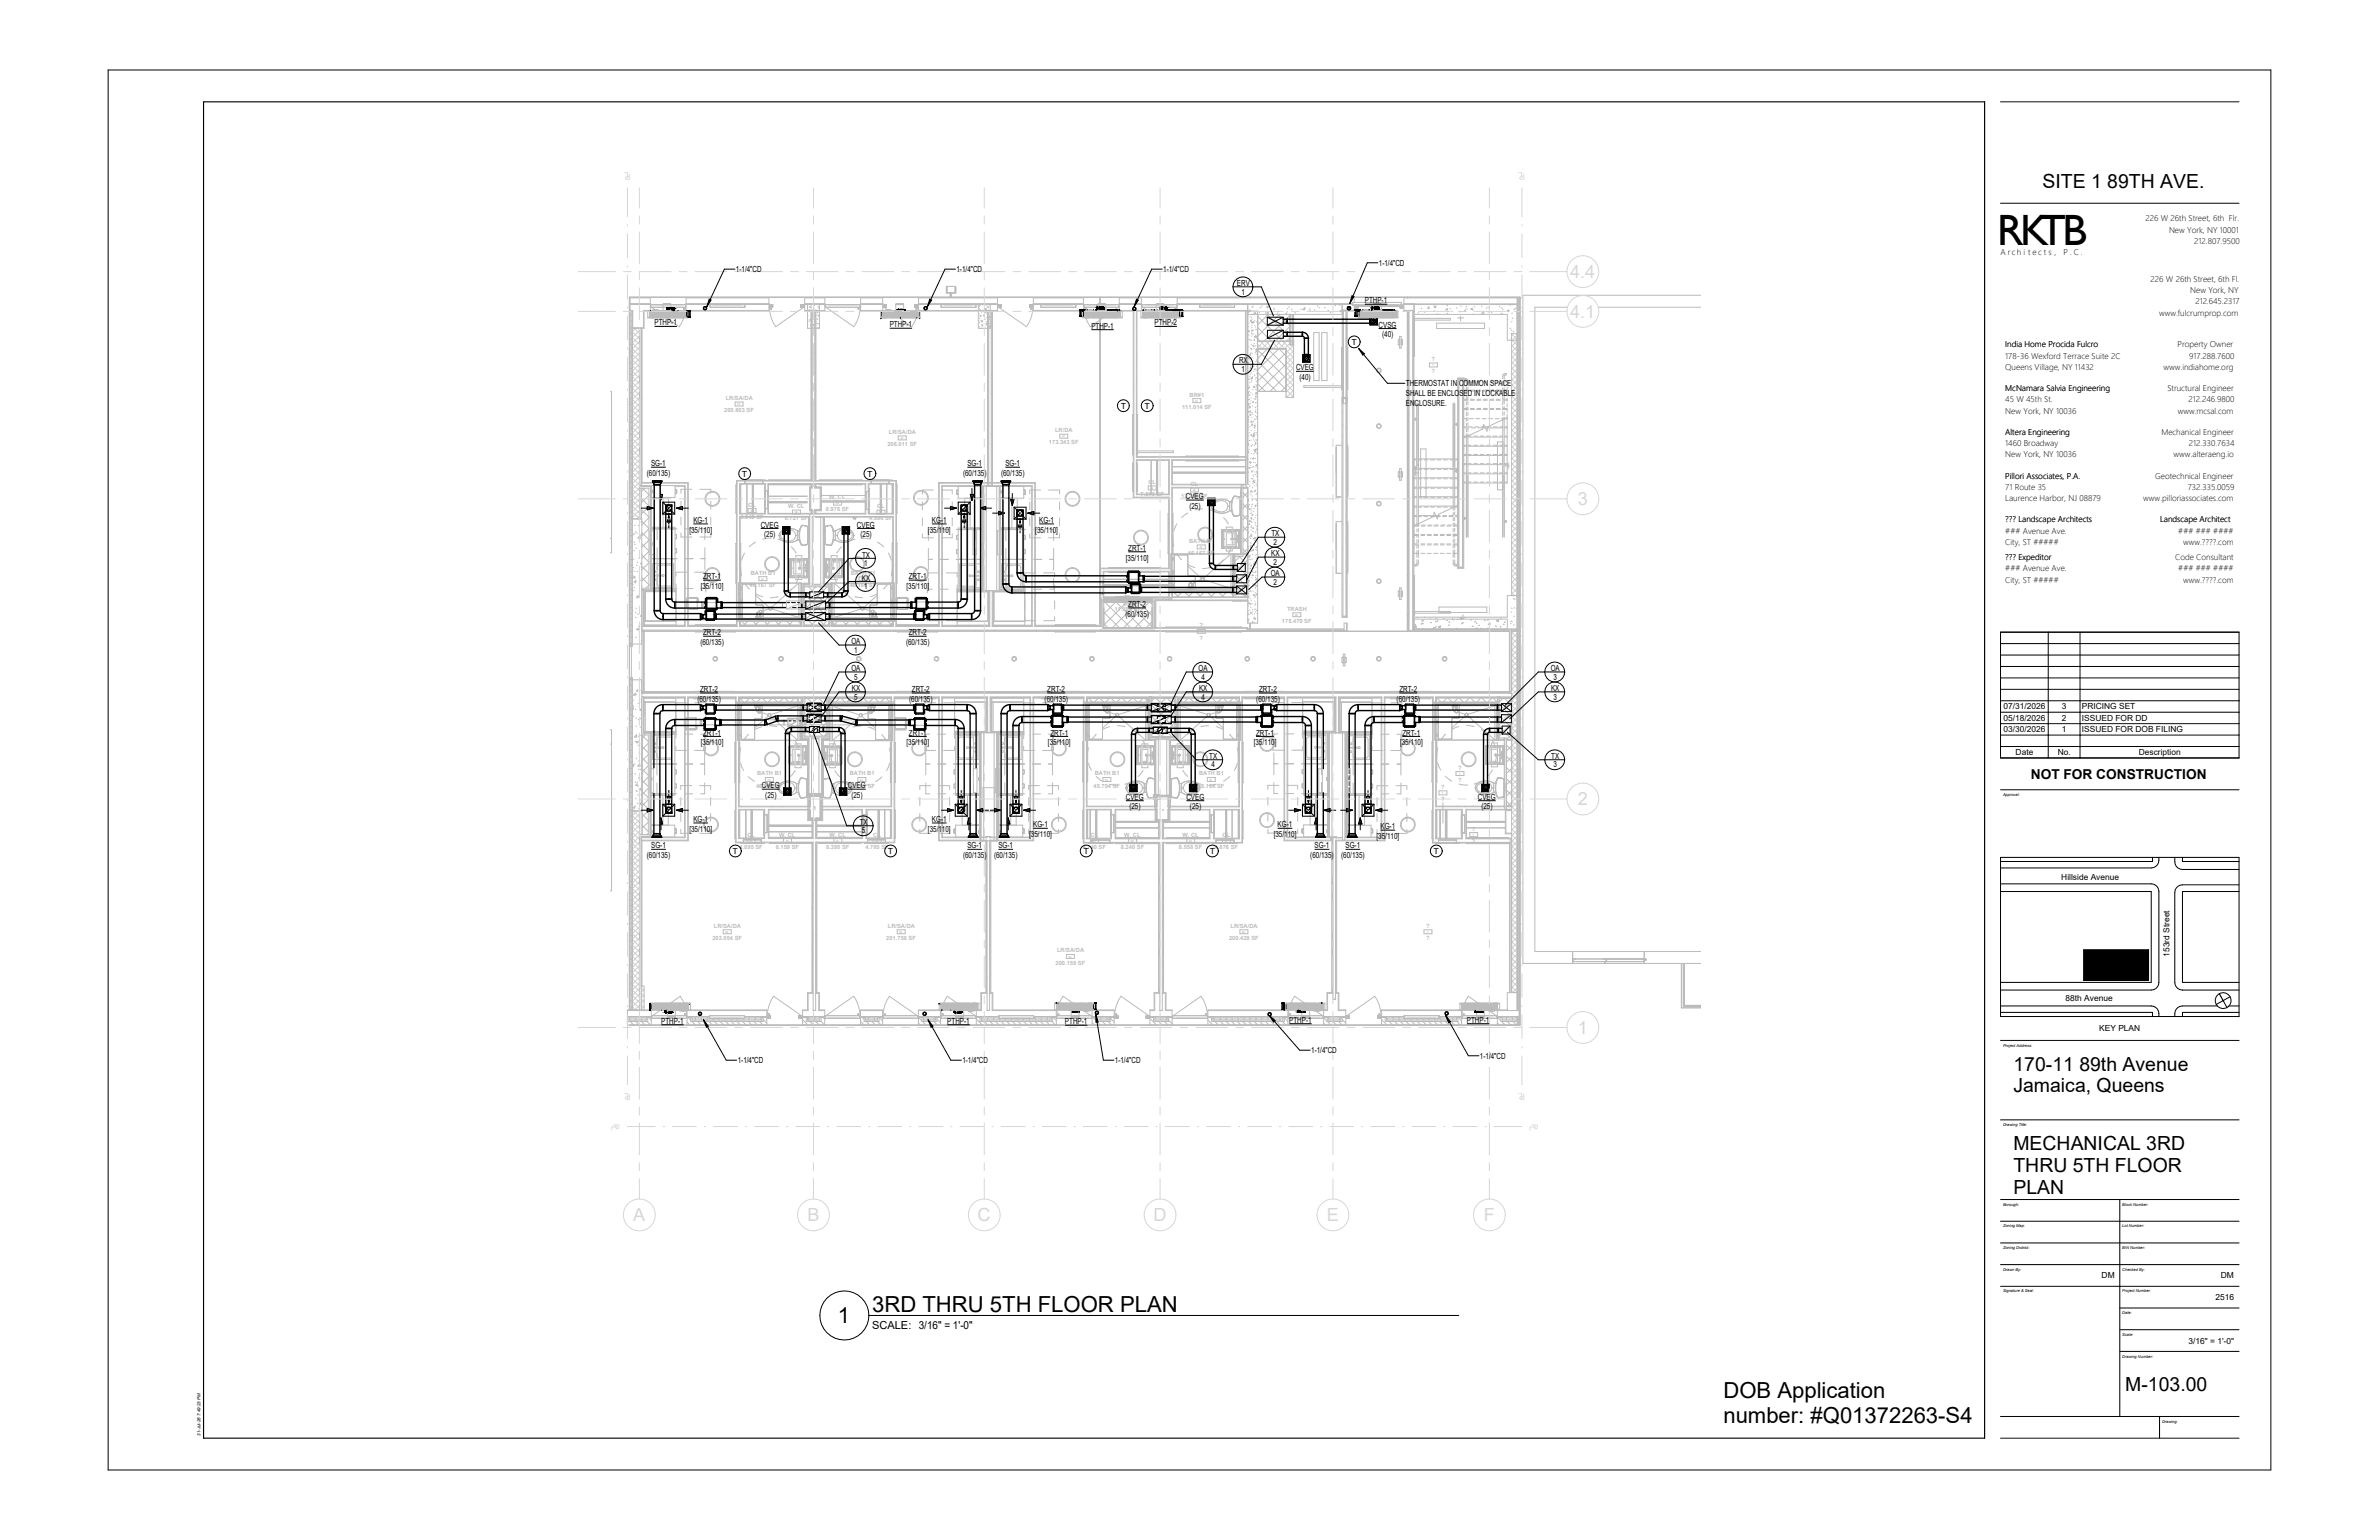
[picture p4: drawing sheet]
<svg xmlns="http://www.w3.org/2000/svg" width="864mm" height="559mm" viewBox="0 0 864 559" stroke-linecap="round" stroke-linejoin="round" font-family="sans-serif">
<defs><g id="words">
<text font-size="15.9" x="724.9" y="88.8">RKTB</text>
<g font-size="8">
<text x="316.6" y="476">3RD THRU 5TH FLOOR PLAN</text>
<text x="304.2" y="480">1</text>
<text x="625.6" y="507.4">DOB Application</text>
<text x="625.6" y="516.4">number: #Q01372263-S4</text>
</g>
<g font-size="7.1">
<text x="741.4" y="68.3">SITE 1 89TH AVE.</text>
<text x="730.9" y="388.5">170-11 89th Avenue</text>
<text x="730.9" y="396.4">Jamaica, Queens</text>
<text x="730.9" y="417.4">MECHANICAL 3RD</text>
<text x="730.9" y="425.2">THRU 5TH FLOOR</text>
<text x="730.9" y="433.1">PLAN</text>
<text x="771.5" y="504.8">M-103.00</text>
</g>
<g font-size="6.6" fill="#d6d6d6">
<text x="570" y="100.8">4.4</text>
<text x="570" y="115.2">4.1</text>
<text x="572.7" y="183.2">3</text>
<text x="572.7" y="292.2">2</text>
<text x="572.7" y="375">1</text>
<text x="229.9" y="443.1">A</text>
<text x="293.1" y="443.1">B</text>
<text x="354.9" y="443.1">C</text>
<text x="418.7" y="443.1">D</text>
<text x="481.6" y="443.1">E</text>
<text x="538.6" y="443.1">F</text>
</g>
<text font-size="5" x="737.2" y="282.6">NOT FOR CONSTRUCTION</text>
<g font-size="4">
<text x="316.6" y="482.1">SCALE:</text>
<text x="333.5" y="482.2">3/16&quot; = 1'-0&quot;</text>
</g>
<g font-size="3">
<text x="778.8" y="80.3">226 W 26th Street, 6th Flr.</text>
<text x="787.4" y="84.4">New York, NY 10001</text>
<text x="796.5" y="88.5">212.807.9500</text>
<text x="726.3" y="92.6">A r ch i t ec t s ,</text>
<text x="749.1" y="92.6">P . C .</text>
<text x="267.1" y="98.7">1-1/4&quot;CD</text>
<text x="347.2" y="98.7">1-1/4&quot;CD</text>
<text x="422.3" y="98.7">1-1/4&quot;CD</text>
<text x="500.5" y="96.4">1-1/4&quot;CD</text>
<text x="449" y="103.8">ERV</text>
<text x="450.7" y="106.9">1</text>
<text x="780.7" y="102.2">226 W 26th Street, 6th Fl.</text>
<text x="795.1" y="106.3">New York, NY</text>
<text x="495.4" y="110">PTHP-1</text>
<text x="796.9" y="110.4">212.645.2317</text>
<text x="237.6" y="118.1">PTHP-1</text>
<text x="323" y="118.8">PTHP-1</text>
<text x="396.2" y="119.3">PTHP-1</text>
<text x="419.1" y="118.1">PTHP-2</text>
<text x="500.5" y="118.9">CVSG</text>
<text x="783.8" y="114.5">www.fulcrumprop.com</text>
<text x="490.7" y="125.3">T</text>
<text x="501.7" y="122.4">(40)</text>
<text x="449.8" y="131.9">RX</text>
<text x="727.9" y="126.1">India Home Procida Fulcro</text>
<text x="727.9" y="130.1">178-36 Wexford Terrace Suite 2C</text>
<text x="790.5" y="126.1">Property Owner</text>
<text x="794.7" y="130.1">917.288.7600</text>
<text x="450.7" y="135">1</text>
<text x="470.5" y="134.4">CVEG</text>
<text x="471.7" y="137.9">(40)</text>
<text x="727.9" y="134.2">Queens Village, NY 11432</text>
<text x="785.3" y="134.2">www.indiahome.org</text>
<text x="510.3" y="140.2">THERMOSTAT IN COMMON SPACE</text>
<text x="510.3" y="143.7">SHALL BE ENCLOSED IN LOCKABLE</text>
<text x="727.9" y="141.9">McNamara Salvia Engineering</text>
<text x="786.8" y="141.9">Structural Engineer</text>
<text x="406.9" y="148.5">T</text>
<text x="415.6" y="148.5">T</text>
<text x="510.3" y="147.1">ENCLOSURE.</text>
<text x="727.9" y="146">45 W 45th St.</text>
<text x="794.5" y="146">212.246.9800</text>
<text x="727.9" y="150.1">New York, NY 10036</text>
<text x="790.5" y="150.1">www.mcsal.com</text>
<text x="727.9" y="157.8">Altera Engineering</text>
<text x="727.9" y="161.9">1460 Broadway</text>
<text x="784.6" y="157.8">Mechanical Engineer</text>
<text x="794.6" y="161.9">212.330.7634</text>
<text x="727.9" y="166">New York, NY 10036</text>
<text x="789" y="166">www.alteraeng.io</text>
<text x="234.8" y="172.7">(60/135)</text>
<text x="236.4" y="169.2">SG-1</text>
<text x="269.5" y="173.1">T</text>
<text x="314.9" y="173.1">T</text>
<text x="349.6" y="172.7">(60/135)</text>
<text x="351.2" y="169.2">SG-1</text>
<text x="363.4" y="172.7">(60/135)</text>
<text x="365" y="169.2">SG-1</text>
<text x="727.9" y="173.7">Pillori Associates, P.A.</text>
<text x="782.4" y="173.7">Geotechnical Engineer</text>
<text x="727.9" y="177.8">71 Route 35</text>
<text x="794.2" y="177.8">732.335.0059</text>
<text x="430.5" y="181.1">CVEG</text>
<text x="431.7" y="184.6">(25)</text>
<text x="727.9" y="181.9">Laurence Harbor, NJ 08879</text>
<text x="778" y="181.9">www.pilloriassociates.com</text>
<text x="251.7" y="189.8">KG-1</text>
<text x="276.2" y="191.4">CVEG</text>
<text x="311.1" y="191.4">CVEG</text>
<text x="338.3" y="189.8">KG-1</text>
<text x="377.3" y="189.8">KG-1</text>
<text x="727.9" y="189.6">??? Landscape Architects</text>
<text x="784.1" y="189.6">Landscape Architect</text>
<text x="250.3" y="193.3">[35/110]</text>
<text x="277.4" y="194.9">(25)</text>
<text x="312.3" y="194.9">(25)</text>
<text x="336.9" y="193.3">[35/110]</text>
<text x="375.8" y="193.3">[35/110]</text>
<text x="461.5" y="194.6">TX</text>
<text x="462.3" y="197.7">2</text>
<text x="727.9" y="193.6">### Avenue Ave.</text>
<text x="727.9" y="197.7">City, ST #####</text>
<text x="790.7" y="193.6">### ### ####</text>
<text x="792.5" y="197.7">www.????.com</text>
<text x="312.9" y="202.3">TX</text>
<text x="408.7" y="203.4">[35/110]</text>
<text x="409.6" y="199.9">ZRT-1</text>
<text x="461.5" y="201.9">KX</text>
<text x="727.9" y="203.3">??? Expeditor</text>
<text x="789.6" y="203.3">Code Consultant</text>
<text x="313.7" y="205.4">1</text>
<text x="461.3" y="209.1">OA</text>
<text x="462.3" y="204.9">2</text>
<text x="727.9" y="207.4">### Avenue Ave.</text>
<text x="790.7" y="207.4">### ### ####</text>
<text x="254.4" y="213.7">[35/110]</text>
<text x="255.2" y="210.2">ZRT-1</text>
<text x="312.9" y="210.7">KX</text>
<text x="313.7" y="213.8">1</text>
<text x="329" y="213.7">[35/110]</text>
<text x="329.9" y="210.2">ZRT-1</text>
<text x="462.3" y="212.2">2</text>
<text x="727.9" y="211.4">City, ST #####</text>
<text x="792.5" y="211.4">www.????.com</text>
<text x="409.6" y="220.3">ZRT-2</text>
<text x="408.6" y="223.7">(60/135)</text>
<text x="255.2" y="230.5">ZRT-2</text>
<text x="309.1" y="233.8">OA</text>
<text x="329.9" y="230.5">ZRT-2</text>
<text x="254.2" y="234">(60/135)</text>
<text x="310.1" y="236.8">1</text>
<text x="328.9" y="234">(60/135)</text>
<text x="309.1" y="243.5">OA</text>
<text x="435.1" y="243.5">OA</text>
<text x="562.9" y="243.5">OA</text>
<text x="254.1" y="251.1">ZRT-2</text>
<text x="309.2" y="250.8">KX</text>
<text x="310.1" y="246.6">5</text>
<text x="331" y="251.1">ZRT-2</text>
<text x="380.2" y="251.1">ZRT-2</text>
<text x="435.3" y="250.8">KX</text>
<text x="436.1" y="246.6">4</text>
<text x="457.1" y="251.1">ZRT-2</text>
<text x="508" y="251.1">ZRT-2</text>
<text x="563.1" y="250.8">KX</text>
<text x="563.9" y="246.6">3</text>
<text x="253.2" y="254.6">(60/135)</text>
<text x="310.1" y="253.8">5</text>
<text x="330" y="254.6">(60/135)</text>
<text x="379.2" y="254.6">(60/135)</text>
<text x="436.1" y="253.8">4</text>
<text x="456.1" y="254.6">(60/135)</text>
<text x="507" y="254.6">(60/135)</text>
<text x="563.9" y="253.8">3</text>
<text x="727.3" y="257.4">07/31/2026</text>
<text x="748.5" y="257.4">3</text>
<text x="755.7" y="257.4">PRICING SET</text>
<text x="727.3" y="261.6">05/18/2026</text>
<text x="748.5" y="261.6">2</text>
<text x="755.7" y="261.6">ISSUED FOR DD</text>
<text x="255.2" y="266.9">ZRT-1</text>
<text x="329.9" y="266.9">ZRT-1</text>
<text x="381.3" y="266.9">ZRT-1</text>
<text x="456" y="266.9">ZRT-1</text>
<text x="509.1" y="266.9">ZRT-1</text>
<text x="727.3" y="265.7">03/30/2026</text>
<text x="748.5" y="265.7">1</text>
<text x="755.7" y="265.7">ISSUED FOR DOB FILING</text>
<text x="254.4" y="270.4">[35/110]</text>
<text x="329.1" y="270.4">[35/110]</text>
<text x="380.4" y="270.4">[35/110]</text>
<text x="439" y="275.4">TX</text>
<text x="455.1" y="270.4">[35/110]</text>
<text x="508.2" y="270.4">[35/110]</text>
<text x="563.1" y="275.4">TX</text>
<text x="731.7" y="274">Date</text>
<text x="747" y="274">No.</text>
<text x="776.4" y="274">Description</text>
<text x="439.8" y="278.5">4</text>
<text x="563.9" y="278.5">3</text>
<text x="276.6" y="286">CVEG</text>
<text x="307.8" y="286">CVEG</text>
<text x="277.8" y="289.5">(25)</text>
<text x="309.1" y="289.5">(25)</text>
<text x="408.7" y="290.2">CVEG</text>
<text x="410" y="293.7">(25)</text>
<text x="430.7" y="290.2">CVEG</text>
<text x="432" y="293.7">(25)</text>
<text x="536.5" y="290.2">CVEG</text>
<text x="537.8" y="293.7">(25)</text>
<text x="251.7" y="298.3">KG-1</text>
<text x="312.1" y="299.3">TX</text>
<text x="338.3" y="298.3">KG-1</text>
<text x="250.3" y="301.8">[35/110]</text>
<text x="312.9" y="302.4">5</text>
<text x="336.9" y="301.8">[35/110]</text>
<text x="373.6" y="303.7">[35/110]</text>
<text x="375" y="300.2">KG-1</text>
<text x="462.4" y="303.7">[35/110]</text>
<text x="463.8" y="300.2">KG-1</text>
<text x="499.7" y="304.4">[35/110]</text>
<text x="501.1" y="300.9">KG-1</text>
<text x="234.8" y="311.3">(60/135)</text>
<text x="236.4" y="307.9">SG-1</text>
<text x="266.1" y="310">T</text>
<text x="322.5" y="310">T</text>
<text x="349.6" y="311.3">(60/135)</text>
<text x="351.2" y="307.9">SG-1</text>
<text x="360.8" y="311.3">(60/135)</text>
<text x="362.4" y="307.9">SG-1</text>
<text x="393.4" y="310">T</text>
<text x="439.3" y="310">T</text>
<text x="475.6" y="311.3">(60/135)</text>
<text x="477.2" y="307.9">SG-1</text>
<text x="486.9" y="311.3">(60/135)</text>
<text x="488.4" y="307.9">SG-1</text>
<text x="520.5" y="310">T</text>
<text x="748.3" y="319.3">Hillside Avenue</text>
<text x="787.5" y="347.1" transform="rotate(-90 787.5 347.1)">153rd Street</text>
<text x="749.8" y="363.3">88th Avenue</text>
<text x="240" y="371.5">PTHP-1</text>
<text x="343.9" y="371.5">PTHP-1</text>
<text x="386.6" y="371.7">PTHP-1</text>
<text x="468" y="371.1">PTHP-1</text>
<text x="532.5" y="371.1">PTHP-1</text>
<text x="762" y="374.3">KEY PLAN</text>
<text x="476" y="382.2">1-1/4&quot;CD</text>
<text x="267.8" y="385.8">1-1/4&quot;CD</text>
<text x="349.3" y="385.8">1-1/4&quot;CD</text>
<text x="404.7" y="385.8">1-1/4&quot;CD</text>
<text x="537.2" y="384.2">1-1/4&quot;CD</text>
<text x="762.9" y="463.9">DM</text>
<text x="806.2" y="463.9">DM</text>
<text x="804.3" y="471.8">2516</text>
<text x="794.5" y="487.5">3/16&quot; = 1'-0&quot;</text>
</g>
<g font-size="2.1" fill="#bbb">
<text x="519.7" y="131">?</text>
<text x="519.6" y="135.4">?</text>
<text x="431.8" y="143.9">BR#1</text>
<text x="262.9" y="149.6">200.803 SF</text>
<text x="263.5" y="145.1">LR/SA/DA</text>
<text x="429.1" y="148.4">111.014 SF</text>
<text x="322.1" y="161.9">206.011 SF</text>
<text x="322.7" y="157.4">LR/SA/DA</text>
<text x="380.8" y="161.3">173.343 SF</text>
<text x="383" y="156.8">LR/DA</text>
<text x="416.9" y="175.6">CL</text>
<text x="432.2" y="176.3">CL</text>
<text x="271.6" y="183.8">CL</text>
<text x="286.1" y="184.3">W. CL</text>
<text x="299.8" y="185.6">8.976 SF</text>
<text x="301" y="181.1">W. CL</text>
<text x="318.4" y="184.4">CL</text>
<text x="414" y="180">7.510 SF</text>
<text x="428.8" y="180.8">12.256 SF</text>
<text x="268.8" y="188.3">5.049 SF</text>
<text x="284.9" y="188.8">8.721 SF</text>
<text x="315.6" y="188.8">4.896 SF</text>
<text x="431.6" y="197">BATH B1</text>
<text x="431.2" y="201.5">46.167 SF</text>
<text x="272.5" y="208.5">BATH B1</text>
<text x="308.9" y="208.6">BATH B1</text>
<text x="272.1" y="213">46.167 SF</text>
<text x="308.5" y="213.1">46.166 SF</text>
<text x="404.7" y="221.8">11.389 SF</text>
<text x="408.1" y="217.3">CL</text>
<text x="467.2" y="221.6">TRASH</text>
<text x="435.4" y="227.6">?</text>
<text x="465.4" y="226.1">175.479 SF</text>
<text x="435.4" y="232.1">?</text>
<text x="274.9" y="281.4">BATH B1</text>
<text x="308.5" y="281.4">BATH B1</text>
<text x="397.4" y="281.4">BATH B1</text>
<text x="435.3" y="281.4">BATH B1</text>
<text x="529.3" y="279.2">?</text>
<text x="274.5" y="285.9">46.400 SF</text>
<text x="308.1" y="285.9">46.107 SF</text>
<text x="397" y="285.9">45.794 SF</text>
<text x="434.9" y="285.9">46.168 SF</text>
<text x="523.1" y="286.2">?</text>
<text x="529.3" y="283.7">?</text>
<text x="523.1" y="290.7">?</text>
<text x="271.3" y="303.5">CL</text>
<text x="282.9" y="303.5">W. CL</text>
<text x="301.2" y="303.5">W. CL</text>
<text x="317" y="303.5">CL</text>
<text x="395.9" y="303.5">CL</text>
<text x="408.1" y="303.5">W. CL</text>
<text x="429.2" y="303.5">W. CL</text>
<text x="443.8" y="303.5">CL</text>
<text x="534.3" y="305.8">?</text>
<text x="534.3" y="301.4">?</text>
<text x="268.4" y="308">4.895 SF</text>
<text x="281.6" y="308">8.159 SF</text>
<text x="299.9" y="308">8.395 SF</text>
<text x="314.2" y="308">4.785 SF</text>
<text x="393" y="308">4.740 SF</text>
<text x="406.9" y="308">8.240 SF</text>
<text x="428" y="308">8.558 SF</text>
<text x="441" y="308">4.876 SF</text>
<text x="258.6" y="341.1">203.054 SF</text>
<text x="259.1" y="336.6">LR/SA/DA</text>
<text x="321.7" y="341.1">201.758 SF</text>
<text x="322.3" y="336.6">LR/SA/DA</text>
<text x="446.2" y="341.1">200.428 SF</text>
<text x="446.7" y="336.6">LR/SA/DA</text>
<text x="517.7" y="341.1">?</text>
<text x="517.7" y="336.6">?</text>
<text x="383.7" y="345.6">LR/SA/DA</text>
<text x="383.2" y="350.1">200.159 SF</text>
</g>
<text font-size="1.6" x="72.7" y="521" transform="rotate(-90 72.7 521)">31-Jul-26 7:49:23 PM</text>
<g font-size="1.4">
<text x="727.1" y="288.8">Approval:</text>
<text x="727.1" y="379.8">Project Address:</text>
<text x="727.1" y="408.6">Drawing Title:</text>
<text x="727.1" y="437.5">Borough:</text>
<text x="770.4" y="437.5">Block Number:</text>
<text x="727.1" y="445.4">Zoning Map:</text>
<text x="770.4" y="445.4">Lot Number:</text>
<text x="727.1" y="453.3">Zoning District:</text>
<text x="770.4" y="453.2">BIN Number:</text>
<text x="727.1" y="461.1">Drawn By:</text>
<text x="770.4" y="461.1">Checked By:</text>
<text x="727.1" y="469">Signature &amp; Seal:</text>
<text x="770.4" y="469">Project Number:</text>
<text x="770.4" y="476.8">Date:</text>
<text x="770.4" y="484.7">Scale:</text>
<text x="770.4" y="492.6">Drawing Number:</text>
<text x="784.8" y="516.2">Drawing:</text>
</g>
<g font-size="1" fill="#bbb">
<text x="433.8" y="145.8">41</text>
<text x="326.9" y="159.3">40</text>
<text x="385.5" y="158.7">47</text>
<text x="417.7" y="177.4">46</text>
<text x="433" y="178.2">45</text>
<text x="272.4" y="185.7">36</text>
<text x="303.4" y="183">33</text>
<text x="288.5" y="186.2">35</text>
<text x="319.2" y="186.2">39</text>
<text x="435.4" y="198.9">42</text>
<text x="276.3" y="210.4">37</text>
<text x="312.6" y="210.4">38</text>
<text x="408.8" y="219.2">43</text>
<text x="470.1" y="223.5">99</text>
<text x="529.6" y="281.1">?</text>
<text x="278.6" y="283.2">78</text>
<text x="312.2" y="283.2">83</text>
<text x="401.2" y="283.2">90</text>
<text x="439.1" y="283.2">91</text>
<text x="523.4" y="288.1">?</text>
<text x="272.1" y="305.4">80</text>
<text x="285.2" y="305.4">79</text>
<text x="303.5" y="305.4">81</text>
<text x="317.8" y="305.4">82</text>
<text x="396.6" y="305.4">84</text>
<text x="410.5" y="305.4">85</text>
<text x="431.6" y="305.4">86</text>
<text x="444.6" y="305.4">87</text>
<text x="534.6" y="303.2">?</text>
<text x="263.3" y="338.5">93</text>
<text x="326.5" y="338.5">94</text>
<text x="450.9" y="338.5">96</text>
<text x="518" y="338.5">?</text>
<text x="387.9" y="347.5">95</text>
</g>
</g></defs>
<g fill="#959595">
<path d="M245.6 294l2.1-.6v1.2z"/>
<path d="M239.9 296.8l.6 2.2h-1z"/>
<path d="M235 293.4l2.1 .6-2.1 .6z"/>
<path d="M343.9 293.4l2.2 .6-2.2 .6z"/>
<path d="M351.7 296.8l.5 2.2h-1z"/>
<path d="M354.6 294l2.1-.6v1.2z"/>
<path d="M371.6 294l2.2-.6v1.2z"/>
<path d="M366 296.8l.6 2.2h-1z"/>
<path d="M361 293.4l2.2 .6-2.2 .6z"/>
<path d="M470 293.4l2.2 .6-2.2 .6z"/>
<path d="M477.8 296.8l.4 2.2h-1z"/>
<path d="M480.6 294l2.2-.6v1.2z"/>
<path d="M499.4 294l2.2-.6v1.2z"/>
<path d="M493.8 296.8l.6 2.2h-1.2z"/>
<path d="M488.8 293.4l1 .3v.6l-1 .3z"/>
<path d="M245.6 184.4l2.1-.6v1.2z"/>
<path d="M239.6 179.4h.9l-.6 2.2z"/>
<path d="M235 183.8l2.1 .6-2.1 .6z"/>
<path d="M345 183.8l2.2 .6-2.2 .6z"/>
<path d="M352.2 179.4h1.2l-.6 2.2z"/>
<path d="M356 184.3l1.8-.5v1.2z"/>
<path d="M373.1 186.2l2.2-.6v1.2z"/>
<path d="M366.9 181.2h1.2l-.6 2.2z"/>
<path d="M362.5 185.6l1.6 .4v.4l-1.6 .4z"/>
</g>
<g fill="#bbb">
<path d="M247.7 293.4h.3v1.1h-.3z"/>
<path d="M240.2 296.8l.6 2.1h-.3l-.4-1.7z"/>
<path d="M235.2 293.4l2.2 .5-2.2 .6 1.9-.5z"/>
<path d="M344.2 293.4l2.1 .5-2.1 .6 1.9-.5z"/>
<path d="M352 296.8l.2 1.6z"/>
<path d="M356.7 293.4h.2v1.1h-.2z"/>
<path d="M247.7 183.8l.3-.1v1.2l-.3-.1z"/>
<path d="M239.6 179.3h1.2l-.6 2.2 .3-2.1z"/>
<path d="M235.2 183.7l2.2 .6-2.2 .6 1.9-.5z"/>
<path d="M345.3 183.7l2.1 .6-2.1 .6 1.9-.5z"/>
<path d="M352.5 179.3h1.1l-.6 2.2 .4-2.1z"/>
<path d="M357.8 183.8l.2-.1v1.2l-.2-.1z"/>
</g>
<g fill="none" stroke="#bbb" stroke-width=".36">
<path d="M228.7 114.3h.8M228.7 116.5h.8M228.7 118.6h.8M228.8 112.6h.9v6.3h3.9v-6.3h2.5M228.8 110.3h7.3M228.8 110.5h7.3M229.5 112.8v120.9M229.5 112.9h-.7v-4.8h7.3v4.8M229.5 113h-.8v120.7M232.3 119.1l-.1 69.2M232.9 119.1v57.1M233.1 119.1v56h16.8v51.8h17.4"/>
<path d="M235.1 115.1h.4zM235.1 113h.4M235.1 115.3h.4M235.1 113v2.3M235.2 113h.3M235.2 115.3h.3M235.2 113h14.3M235.2 113h.3zM235.5 115.3h13.6M235.6 112.9v.1M235.8 113l.1 2.1h-.4M235.9 115.1h12.9"/>
<path d="M235.9 113.4h.1M235.9 113.3h12.9M235.9 113.6h.1M235.9 113.5h.1M235.9 113.8h.1M235.9 113.7h.1M235.9 114h.1M235.9 113.9h.1M235.9 114.2h.1M235.9 114.1h.1M235.9 114.4h.1M235.9 114.3h.1"/>
<path d="M235.9 114.6h.1M235.9 114.5h.1M235.9 114.8h.1M235.9 114.7h.1M235.9 115h.1M235.9 114.9h.1M235.9 113.3v.1M235.9 113.5v.1M235.9 113.7v.1M235.9 113.9v.1M235.9 114.1v.1M235.9 114.3v.1"/>
<path d="M235.9 114.5v.1M235.9 114.7v.1M235.9 114.9v.1M235.9 114.2h12.9M235.9 114h12.9M235.9 114.8h12.9M235.9 113.4h12.9M235.9 113.6h12.9M235.9 113.8h12.9M235.9 114.4h12.9M235.9 114.6h12.9M235.9 115h12.9"/>
<path d="M235.9 113.5h12.9M235.9 113.7h12.9M235.9 113.9h12.9M235.9 114.5h12.9M235.9 114.7h12.9M235.9 114.9h12.9M236.2 112.7h.3M236.2 112.7h3.5M236.2 112.7l2.6 .2M236.2 110.6h.1M236.2 110.5v1h12.7M236.2 110.5h12.7"/>
<path d="M236.5 111.5l10.1 7.1a12.5 12.5 0 0 0 2.3-7.1M236.5 112.7h2.9M236.5 112.7h2.2M236.5 112.7h.1M236.7 112.7h.6M236.9 112.7h.1M236.9 112.7h1.4M236.9 112.7h.8M237.2 112.7h1.6zM237.3 112.7h.4M237.3 112.7h-.7h2M237.3 112.7h1.9"/>
<path d="M237.3 112.7h-.3h.5M237.3 112.7h1.3M237.3 112.7h.2M237.3 112.7h1M237.4 112.7h.3M237.5 112.7h.8M237.5 112.7h.2M237.5 112.7h1.3M237.5 112.7h.6M237.6 112.7h.1M237.7 112.7h1.3M237.7 112.7h.8"/>
<path d="M237.7 112.7h.4M237.7 112.7h.6M237.7 112.7h.2M237.7 112.7h1.1M237.8 112.7h.1M237.9 112.7h.3M237.9 112.7h.1M237.9 112.7h.2M238 112.7h.1M238.1 112.7h.2M238.1 112.7h.4M238.1 112.7h.1"/>
<path d="M238.3 112.7h.9M238.3 112.7h.1M238.3 112.7h.3M238.3 112.7h.5M238.5 112.7h.3M238.7 112.7h.5M238.7 112.7h.7M238.8 112.7h.2M238.9 112.7h.3M238.9 112.7h.1M239.4 112.7h.1M239.4 112.7h.3"/>
<path d="M239.7 112.7l-.5 .2M240.3 112.7h.4M240.3 112.7h3.6M240.7 110.5h.3M240.7 112.7h2.8M240.7 110.5h2.8M240.7 110.5v2.2M240.8 110.3h1.5M240.8 110.3h2.6M240.8 110.3l-.1 .2M241 110.3h1.1zM241 110.3h.6z"/>
<path d="M241.1 110.5h.7M241.1 110.3h1zM241.3 110.3h.8zM241.3 110.3h.3zM241.4 110.3h.7zM241.5 110.3h.1M241.6 110.3h.5M241.7 110.3h.4M241.9 110.3h.2M241.9 110.5h.4M242.1 110.3h1.1zM242.1 110.3h1z"/>
<path d="M242.1 110.3h.8zM242.1 110.3h.7zM242.1 110.3h.6M242.1 110.3h.2M242.1 110.3h.4h-.2M242.3 110.3h1.1M242.3 110.3h.6zM242.3 110.3h.1M242.3 110.3h.3M242.4 110.5h.8M243.2 110.5h.3M243.4 110.3l.1 .2"/>
<path d="M243.5 112.7h.1M243.5 112.7h.4M243.5 110.5v2.2M248.2 111.5v.5M248.2 111.6h.2M248.2 111.7h.2M248.2 112v.1M248.2 112h.1M248.2 112.1h.1M248.2 112h.2M248.2 112.1h.2M248.4 112.1h.1"/>
<path d="M248.4 112v.1M248.4 112h.1M248.4 111.5v.5M248.8 113.4h.1M248.8 113.5h.1M248.8 113.6h.1M248.8 113.7h.1M248.8 113.8h.1M248.8 113.9h.1M248.8 114h.1M248.8 114.1h.1M248.8 114.2h.1"/>
<path d="M248.8 114.3h.1M248.8 114.4h.1M248.8 114.5h.1M248.8 114.6h.1M248.8 114.7h.1M248.8 114.8h.1M248.8 114.9h.1M248.8 115h.1M248.8 113.3v.1M248.8 113.5v.1M248.8 113.7v.1M248.8 113.9v.1"/>
<path d="M248.8 114.1v.1M248.8 114.3v.1M248.8 114.5v.1M248.8 114.7v.1M248.8 114.9v.1M248.9 113l-.1 2.1h.3M248.9 110.5h.1M248.9 110.5v1M249 113l.1-4.9h30v4.8h-45.3v6.2h-4.3M249.1 112.6h30M249.1 110.3h30M249.1 110.5h30"/>
<path d="M249.1 115.1h.4M249.1 113h.4v2.3h-.4M249.1 113h.3M249.1 113h.4M249.1 115.3h.4M249.2 113h.3M257.8 110.6h.1M257.8 110.5h12.6M257.8 110.5v1h12.6v-1M270.4 110.5h.1M279.3 110.6h1.2M279.3 111.3a12.6 12.6 0 0 0 2.3 7.3l10.3-7.3"/>
<path d="M279.3 110.6v.9h1.2M279.3 111.5h.1M279.4 111.1h.1M279.4 111h.1M279.4 110.9h.1M279.4 110.9v.1M279.4 110.9l.1 .1M279.4 111.1l.8 .1M279.4 110.9h.4M279.5 111h.1M279.5 111v.1M279.5 110.9v.1"/>
<path d="M279.5 111.1h.1M279.5 111.1h-.1M279.6 111.1h.1M279.6 111h.1M279.6 111.4h.1M279.6 110.8h.1M279.6 110.9v.1M279.6 110.7h.1M279.6 110.6h.1M279.6 111.2h.1M279.6 111.5h.1M279.6 110.9h.1"/>
<path d="M279.6 110.6v.9M279.6 111.3l.1 .1M279.6 110.7h.2M279.7 111.1h.1M279.7 111.2h-.1M279.7 111.3h.1M279.7 110.6h.1M279.7 110.6v.1M279.7 110.9h.1M279.7 111.1v.4M279.7 110.7h.1M279.7 111.5h.1"/>
<path d="M279.8 111.4h-.1M279.8 110.6h.1M279.8 110.7h.1M279.8 110.9v.1M279.8 110.9h.1M279.8 111.1h.1M279.8 111.5h.1M279.8 111h.1M279.8 111h-.2M279.8 110.6v.1M279.8 111.4h.1M279.8 111.2h.1"/>
<path d="M279.8 111.1v.4M279.8 111.3h.1M279.8 111.5v.5M279.8 111.6h.2M279.8 111.7h.2M279.8 112v.1M279.8 112h.1M279.8 112.1h.1M279.8 112h.2M279.8 112.1h.2M279.8 111.4l.1 .1M279.9 111.4h.1"/>
<path d="M279.9 111.1h-.3M279.9 111.1h.1M279.9 111.1v.1M279.9 110.7h.1M279.9 110.9h.1M280 110.9h.1M280 111h.1M280 111.4h.1M280 112.1h.1M280 110.7h.1M280 112v.1M280 110.6l-.1 .3"/>
<path d="M280 112h.1M280 111v.1M280 111.5v.5M280 111.1l-.1 .4M280 111.1h.2M280 110.8h.2M280 110.6v.3M280 110.7l.2 .1M280.1 111.4h.1M280.1 110.9h.1M280 110.8h.1M280 110.6h.1"/>
<path d="M280.1 111.1h.1M280.1 111h.1M280.1 110.6h.1M280.1 110.8h.1M280.1 111.3v.1M280.1 111.5h.1M280.1 111.3h.1M280.2 111.3h.1M280.1 111h.4M280.2 111.5h.1M280.2 111.1h.1M280.2 110.9v.3"/>
<path d="M280.2 110.8h.1M280.2 110.6h.1M280.2 110.9h.1M280.2 111.2v.1M280.2 111.3l-.1-.2v.3M280.2 110.7l-.2 .1M280.2 111.4l-.9 .1M280.2 110.9h-.2M280.2 111.4h.1M280.2 111.4h-.6M280.2 110.6l.2 .5M280.2 111.1v.4"/>
<path d="M280.3 111.4l.1 .1M280.3 111.1l-.1 .1M280.4 111.1h.1M280.4 111h.1M280.4 111v.1M280.4 111.5h.1M280.5 111.5h-.1M280.5 111.1h-.2M280.5 111h.1M280.5 110.6h.1M280.5 111v.5M280.5 111.1l-.2 .1"/>
<path d="M290.8 111v.5M290.8 110.6h.1M290.8 111h.1M290.8 110.6h1.1M290.8 111l.1 .1M290.8 111.5h.1M290.8 111.1h.1M290.8 111.5h1.1M290.9 111.5h-.1M290.9 111.5h.1M290.9 111.1h.1M290.9 111h.1"/>
<path d="M290.9 111v.1M291 111.5h.1M290.9 110.6v.4M291 110.6v.4M291 111.4h.1M291 110.6h.1M291 111.3h.1M291 110.6v.7M291 111.4v.1M291 110.9h.1M291 111.4h.2M291 111.1h.1"/>
<path d="M291 110.9h.8M291 111.2v.1M291 110.8h.1M291 110.7l.2 .1M291.1 110.6h.1M291.1 110.9h.1M291.1 111.1h.1M291.1 111.5h.1M291.1 111.3h.1M291.1 111v.1M291.1 111h-.3M291.1 111.4h-.1"/>
<path d="M291.1 111h.1M291.1 111.4h.1M291.1 111.3v.2M291.2 111.4h-.1M291.2 111.4h.1M291.2 110.8h.1M291.2 110.6h.1M291.2 110.9h.1M291.2 111.1h.1M291.2 111h.1M291.2 110.8h-.2M291.2 110.7l-.2 .1"/>
<path d="M291.2 111.1h-.2M291.2 111v.1M291.2 110.6v.3M291.2 111.1l.1 .3M291.3 111.4h.1M291.3 110.9h.1M291.3 110.7h.1M291.3 111h.1M291.3 110.6h.1M291.3 110.6v.2M291.3 110.8h.1M291.3 110.8l.1 .1"/>
<path d="M291.4 110.7h.1M291.4 110.9h.1M291.4 111.5h.1M291.5 110.6h.1M291.5 111h.1M291.5 110.7h.1M291.5 111.4h.1M291.5 111h.2M291.5 110.6v.1M291.5 110.9h.1M291.5 110.9v.1M291.5 111.4v.1"/>
<path d="M291.5 110.7v.2M291.6 110.9h.1M291.6 110.6h.1M291.6 110.6v.9M291.6 111h.1M291.6 110.7h.1M291.6 110.7h-.3M291.6 111.5h.1M291.6 111.1h.1M291.7 111.2h.1M291.7 111.4h.1M291.7 110.8h.1"/>
<path d="M291.7 110.6v.9M291.7 111.5h.1M291.7 110.9h.1M291.7 110.7h.1M291.7 110.6h.1M291.7 111.1h.1M291.7 110.9v.1M291.7 111h.1M291.8 111.1h.1M291.8 111h.1M291.8 110.9v.1M291.8 111.2h.1"/>
<path d="M291.8 110.9h.1M291.8 111v.1M291.8 111.1l-.1 .1M291.9 111.5h.1M291.9 110.6h-1.1M291.9 110.6v.9h-1.1M292.1 112.6h7.3M292.1 110.3h7.3M292.1 110.5h7.3M293.1 114.8h.1M293.1 110.5v8.6h4.4v-8.6M293.3 114.5h-.2"/>
<path d="M293.3 112.8h-.1M293.6 116.6h.2M293.8 112.4v.3h-.3zM293.8 116.1h-.1M293.9 111.4l.3-.1-.1 .2zM294.3 118l.1 .1M294.3 112.2l.1 .1M294.4 117.7l-.1 .1M294.4 115.9v.3h-.2zM294.4 112.9v61.4h-27.1v52.8h-17.7M294.4 118.2l.1 .2M294.4 118.9h.3"/>
<path d="M294.4 116.1l-.1 .1M294.5 112.7h-.2M294.5 115.2l-.1 .4M294.5 114.6l-.1 .1M294.6 111h-.2M294.6 114.2l.1 .1M294.6 113.1l-.2 .1M294.6 111.5l-.1 .1M294.6 112.9v61.7M294.8 112.9h-2.7v-4.8h7.3v4.8h-3.6M294.8 112.6v62h-27.2v52.7h-18v-52h-16.7M294.9 112.5v.5l-.4-.1z"/>
<path d="M295 114.2l-.1 .1M295.2 119l.1 .1M295.4 119l.1 .1M295.4 113.2l.1 .1M295.5 111.8l.1 .1M295.5 117.8v.4h-.4zM295.5 117.5h-.1M295.5 116.6l.3-.1-.1 .2zM295.5 114.8l.2 .1M295.7 110.8l-.1 .1M295.8 112.6v62h29.4v52.7h15.8v-52h34.6v52h24.2v-10.3h-.2M296 112.9v61.7"/>
<path d="M296.1 116.7h.1M296.2 112.9v61.4h29.2v52.8h15.6M296.2 112.4h-.1M296.6 113.2l.4-.1-.1 .3zM296.7 117.4h-.2M296.7 118.9l-.1 .1M296.7 115.7h-.1M296.8 117.3l-.2 .1M296.8 115.8l-.1 .1M296.9 114.3l-.1 .1M296.9 112.7l-.1 .1M297 111.2l-.1 .1"/>
<path d="M297 117.5l.1 .1M297 111.7l.1 .1M297 114.3l.2 .1M297.1 112.7v.3h-.3zM297.2 114.8l.1 .1M297.2 118.9l-.1 .1M297.5 110.6h-.2M299.6 110.6h.1M299.6 110.5v1h12.6v-1M299.6 110.5h12.6M299.8 111.5l10.2 7.1a12.5 12.5 0 0 0 2.2-7.1M311.5 111.5v.5"/>
<path d="M311.5 111.6h.3M311.5 111.7h.3M311.5 112v.1M311.5 112h.1M311.5 112.1h.1M311.5 112l.1 .1M311.5 112h.2M311.6 112.1h.1M311.7 112.1h.1M311.7 112v.1M311.7 112h.1M311.8 111.5l-.1 .5"/>
<path d="M312.2 110.5h.1M312.4 112.6h8M312.4 110.3h8M312.4 110.5h8M319.6 115.1h.4zM319.6 113h.4M319.6 115.3h.4M319.6 113v2.3M319.6 113h14.4M319.7 113h.3M320 115.3h13.6M320.1 112.9v.1"/>
<path d="M320.3 113l.1 2.1h-.4M320.4 113.2l12.9 .1M320.4 115.1h12.9M320.4 113.4h.1M320.4 113.3h.1M320.4 113.6h.1M320.4 113.5h.1M320.4 113.8h.1M320.4 113.7h.1M320.4 114h.1M320.4 113.9h.1M320.4 114.2h.1"/>
<path d="M320.4 114.1h.1M320.4 114.4h.1M320.4 114.3h.1M320.4 114.6h.1M320.4 114.5h.1M320.4 114.8h.1M320.4 114.7h.1M320.4 115h.1M320.4 114.9h.1M320.4 113.3v.1M320.4 113.5v.1M320.4 113.7v.1"/>
<path d="M320.4 113.9v.1M320.4 114.1v.1M320.4 114.3v.1M320.4 114.5v.1M320.4 114.7v.1M320.4 114.9v.1M320.4 114.2h12.9M320.4 113.3v1.7M320.4 114h12.9M320.4 114.8h12.9M320.4 113.4h12.9M320.4 113.6h12.9"/>
<path d="M320.4 113.8h12.9M320.4 114.4h12.9M320.4 114.6h12.9M320.4 115h12.9M320.4 113.3h12.9M320.4 113.5h12.9M320.4 113.7h12.9M320.4 113.9h12.9M320.4 114.5h12.9M320.4 114.7h12.9M320.4 114.9h12.9M320.4 112.9v-4.8h-8v4.8h46.5"/>
<path d="M320.6 110.6h1.2M320.6 110.6v.9h1.2M320.6 111.3l10.4 7.3a12.6 12.6 0 0 0 2.3-7.3M320.6 111.5h.1M320.7 112.7h.3M320.7 112.7h3.5M320.7 111.1h.1M320.7 111h.1M320.7 110.9h.1M320.7 110.9l.1 .1M320.7 111.1l.2 .1M320.7 110.9v.1"/>
<path d="M320.8 111h.1M320.8 111v.1M320.8 110.9v.1M320.8 111.1h.1M320.8 111.1h-.1M320.9 111.1h.1M320.9 111h.1M320.9 111.4h.1M320.9 110.8h.1M320.9 110.9v.1M320.9 110.7h.1M320.9 111.5h.1"/>
<path d="M320.9 110.9h.1M320.9 110.6h.1M320.9 111.2h.1M320.9 110.6v.1M320.9 110.6v.9M320.9 110.7h.4M321 110.6v.1M321 110.6h.1M321 110.9h.1M321 110.7h.1M321 112.7h.2M321 112.7h1.8"/>
<path d="M321 112.7h2.9M321 112.7h.1M321 111.5h.1M321 110.7v.2M321.1 111.4v.1M321.1 110.6h.1M321.1 110.7h.1M321.1 110.9h.1M321.1 110.9v.1M321.1 111.4h.1M321.1 110.6v.1M321.1 111h-.2"/>
<path d="M321.1 111h.1M321.2 110.7h.1M321.2 111.5h-.1M321.2 110.7v.1M321.2 112.7h1.2M321.2 112.7h2M321.2 112.7h1.6M321.2 110.8h.1M321.3 110.7h.1M321.2 112.7h.4M321.2 112.7h2.6h-1M321.2 110.8l-.1 .1"/>
<path d="M321.3 110.9h.1M321.3 110.6v.2M321.3 111h.1M321.3 112.7h.3M321.3 111.4h.1M321.3 110.6v.3M321.3 111.1v.3M321.3 111.1h.1M321.3 111v.1M321.3 111.1h.2M321.4 111.4h.1M321.4 110.9h.1"/>
<path d="M321.4 110.8h.1M321.4 110.7l.1 .1M321.4 111.1h.1M321.4 110.6h.1M321.4 112.7h1.6M321.4 112.7h.8M321.4 111.5h.1M321.4 111.3v.2M321.5 111.4h.1M321.5 111h.1M321.5 111.3h.1M321.4 111.3h.1"/>
<path d="M321.5 110.9h.1M321.5 111h.3M321.5 111.1h.1M321.5 111v.1M321.5 111.5h.1M321.5 110.8h.1M321.5 110.6h.1M321.5 111.2v.1M321.5 110.7l-.1 .1M321.5 110.9h-.8M321.6 111.4h.1M321.6 111.4h-.3"/>
<path d="M321.6 110.9h.1M321.6 111.3h-.1M321.6 111.5h.1M321.6 111v-.4v.4M321.6 110.6l-.1 .7M321.6 111.4v.1M321.6 110.6h.1M321.6 112.7h1.2M321.6 112.7h.4M321.6 112.7h.6M321.6 112.7h1.6M321.6 112.7h1.9"/>
<path d="M321.7 112.7h1.5M321.7 111.5h.1M321.7 111.1h.1M321.7 111h.1M321.7 111v.1M321.8 111.5h-1.2M321.8 111h.1M321.8 112.7h1M321.8 111.5h.1M321.8 110.6h.1M321.8 111v.5M321.8 112.7h.2"/>
<path d="M322 112.7h.8M322 112.7h.2M322.1 112.7h.7M322.2 112.7h.8M322.2 112.7h-.3h.7M322.2 112.7h.4M322.2 112.7h.2M322.2 112.7h1.2M322.3 112.7h.1M322.4 112.7h.2M322.5 112.7h1.4M322.6 112.7h.4"/>
<path d="M322.6 112.7h.1M322.8 112.7h.8M322.8 112.7h.3M322.8 112.7h.1M322.8 112.7h.7M323 112.7h.2M323 112.7h.5M323.2 112.7h.7M323.2 112.7h.3M323.6 112.7h.1M323.9 112.7h.1M323.9 112.7h.3"/>
<path d="M324.8 112.7h.4M324.8 112.7h3.6M325.2 110.5h.3M325.2 112.7h2.8M325.2 110.5h2.8M325.2 110.5v2.2M325.3 110.3h2.6M325.5 110.3h1.1zM325.5 110.5h.8M325.6 110.3h1zM325.9 110.3h.1M325.9 110.3h.7"/>
<path d="M325.9 110.3h.7zM326 110.3h.6zM326.2 110.3h.4M326.4 110.3h.2M326.4 110.5h.4M326.6 110.3h.8M326.6 110.3h1.1zM326.6 110.3h1zM326.6 110.3h.7zM326.6 110.3h.6M326.6 110.3h.5M326.6 110.3h.4"/>
<path d="M326.6 110.3h.3M326.6 110.3h.1M326.7 110.3h.1M326.9 110.5h.7M327.4 110.3h.3zM327.7 110.5h.3M327.9 110.3h-2.6l-.1 .2M327.9 110.3l.1 .2M328 112.7h.4M328 110.5v2.2M332.1 111v.5M332.1 110.6h.1"/>
<path d="M332.1 111h.1M332.1 110.6h1.2M332.1 111.5h.1M332.1 111.1h.1M332.2 111.5h.1M332.2 111h.1M332.2 111v.1M332.2 111.1h.1M332.2 111.1l.1 .1M332.3 111.2h.1M332.3 111v-.4v.4M332.3 111.2v.2"/>
<path d="M332.3 110.6h.1M332.3 111.4h.1M332.3 111.5h.1M332.3 111.3h.1M332.3 110.6v.9M332.3 110.9h.1M332.3 111.4h.6M332.3 111.1h.1M332.3 111.4l.9 .1M332.3 110.9h.3M332.4 110.8h.1M332.4 111.2v.1"/>
<path d="M332.4 110.7l.1 .1M332.4 111.4h.1M332.4 110.6h.1M332.4 111.1h.1M332.4 110.9h.1M332.4 111.5h.1M332.4 111.3h.1M332.4 111.3v.1M332.4 111v.1M332.4 111h-.3M332.4 111.4h-.1M332.4 111.3v.2"/>
<path d="M332.5 111.5h.1M332.5 111.4v.1M332.5 111.4h-.1M332.5 110.8h.1M332.5 110.6h.1M332.5 111h.1M332.5 111.4h.1M332.5 110.9h.1M332.5 111.1h.1M332.5 110.8h-.2M332.5 110.7l-.1 .1M332.5 111.2l-.1 .1"/>
<path d="M332.5 111.1h-.2M332.5 111.5v.5M332.5 111.6h.3M332.5 111.7h.3M332.5 111v.1M332.5 112l.1 .1M332.5 112h.1M332.6 111.3h.1M332.6 110.9h.1M332.6 110.6v.3M332.6 111.1l-.1 .3M332.6 111.4h.1"/>
<path d="M332.6 112.1h.1M332.6 110.6h.1M332.6 112v.1M332.6 112h.1M332.6 111.1v.1M332.6 110.7h.1M332.6 110.6v.1M332.7 111.1v.1M332.7 111.4h.1M332.7 111.1h.1M332.7 111.1h.3M332.7 111.4v.1"/>
<path d="M332.7 111.5h.1M332.7 111.3h.1M332.7 112.1h.1M332.7 112v.1M332.8 112.1h-.1M332.8 112.1h.1M332.8 111.2h-.1M332.8 111.2h.1M332.8 112v.1M332.8 112h-.1M332.8 111.3h.1M332.8 111.5v.5"/>
<path d="M332.8 110.6h.1M332.8 110.7h.1M332.8 111h.1M332.8 111.5h.1M332.8 111.4h.1M332.8 111.1v.4M332.8 111.1h.1M332.8 111h.2M332.8 110.6v.1M332.8 110.9h.1M332.8 110.9v.1M332.9 110.6h.1"/>
<path d="M332.9 110.9h.1M332.9 111.1v.3M332.9 110.7h.1M332.9 110.6v.1M332.9 111.2h.1M332.9 111.4h.1M332.9 111.1h.1M332.9 111.3h.1M332.9 111h.1M332.9 111.3v.1M332.9 111.5h.1M332.9 110.6v.9"/>
<path d="M333 111.2h.1M333 111.5h.1M333 110.7h.1M333 110.9h.1M333 111.4h.1M333 110.8h.1M333 110.6h.1M333 111.1h.1M333 110.9v.1M333 111h.1M333.1 111.1h.1M333.1 111h.1"/>
<path d="M333.1 110.9v.1M333.1 111v.1M333.1 111.1l-.8 .1M333.1 110.9l.1 .1M333.1 110.9h-.3M333.2 111.1h.1M333.2 111h.1M333.1 110.9h.1M333.2 111.5h.1M333.3 110.6h-1.2M333.3 110.6v.9h-1.2M333.3 113.4h.1"/>
<path d="M333.3 113.5h.1M333.3 113.6h.1M333.3 113.7h.1M333.3 113.8h.1M333.3 113.9h.1M333.3 114h.1M333.3 114.1h.1M333.3 114.2h.1M333.3 114.3h.1M333.3 114.4h.1M333.3 114.5h.1M333.3 114.6h.1"/>
<path d="M333.3 114.7h.1M333.3 114.8h.1M333.3 114.9h.1M333.3 115h.1M333.3 113.3v.1M333.3 113.5v.1M333.3 113.7v.1M333.3 113.9v.1M333.3 114.1v.1M333.3 114.3v.1M333.3 114.5v.1M333.3 114.7v.1"/>
<path d="M333.3 114.9v.1M333.4 113l-.1 2.1h.3M333.4 112.9v-4.8h28.7v4.8h-2.3M333.4 112.6h28.7M333.4 110.3h28.7M333.4 110.5h28.7M333.5 112.9v.1M333.6 115.1h.4M333.6 113h.4v2.3h-.4M333.6 113h.3M333.6 113h.4M333.6 115.3h.4"/>
<path d="M333.7 113h.3M341.6 110.6h.1M341.6 110.5h12.7M341.6 110.5v1h12.7v-1M343.6 106.2v.1M343.6 106.2v-2.3h3.3v2.3M343.7 106.3h1.4M343.9 103.9l.1 2.2h2.6v-2.2M345 107.4h.3zM345 107.4h.1M345 106.6v.3M345 106.9v.8h.2v-.6"/>
<path d="M345 106.9h.1M345.1 106.5h.1M345.1 106.4v.1M345.1 106.5l.1 .5M345.1 106.5l-.1 .1M345.1 106.2v.3M345.1 106.9h-.1M345.1 106.6v.4l.3-.1M345.1 107.1h.1M345.1 106.5v.4M345.1 106.5v.1M345.1 106.9v.2"/>
<path d="M345.2 107.4h.1M345.2 107.1h.1M345.2 106.2v.5l.2-.5M345.4 106.5v.4zM345.4 106.3h1.4M346.9 106.2l-.1 .1M354.3 110.5h.1M355.1 110.5v8.6h4.4v-8.6M355.4 111l.1 .3h-.3zM355.4 111.3h-.1M355.5 112l.2 .1M355.6 118.5l-.1 .1"/>
<path d="M355.6 117l-.1 .1M355.7 115.5l-.1 .1M355.7 113.9l-.1 .1M355.8 112.4l-.1 .1M355.8 116.2h-.1M355.9 110.8l-.2 .1M355.9 114.5l-.1 .1M356 114.5l.1 .3-.3-.1zM356.2 116.8l.1 .1M356.2 119.1h.1M356.2 113.2l.1 .1M356.4 116.6l.3-.2-.1 .3z"/>
<path d="M356.4 117.8h-.2M356.4 116.3l.1 .1M356.4 110.5l.1 .1M356.5 112.6l.1 .1M356.7 117.9v.3h-.2zM357.1 114.4h-.2M357.1 114.5h.1M357.1 112.7h-.1M357.2 117.4l.1 .1M357.3 114.2l.2 .1M357.5 113.2l.3-.1-.1 .3zM357.6 116h-.2"/>
<path d="M357.7 111.9l.1 .5-.5-.1zM358 118.2l-.1 .1M358 116.7h-.1M358.1 115.1l-.1 .1M358.1 113.6l-.1 .1M358.2 112l-.2 .1M358.3 110.5l-.2 .1M358.3 112.6h-.2M358.3 117.2l.1 .4h-.4zM358.3 110.9h-.1M358.5 112.9v63.6M358.7 116.9l.1 .1"/>
<path d="M358.7 112.9v63.6M358.7 111.3l.1 .3h-.3zM358.8 114.2h-.1M358.9 118.6l.1 .1M358.9 112.6v63.9M358.9 112.8l.1 .1M359 112.7l.1 .1M359.1 115.8l.1 .1M359.1 118.4l.4-.1-.1 .3zM359.2 119.1h-.1M359.3 117.4h-.2M359.4 114.8v.3l-.3-.1z"/>
<path d="M359.5 110.7l-.2 .1M359.8 112.6v63.9M359.9 116.8h-.1M360.1 112.9v63.6M360.3 112.9v63.6M362.3 110.6h1.2M362.3 110.6v.9h1.2M362.3 111.3l10.4 7.3a12.6 12.6 0 0 0 2.2-7.3M362.3 111.5h.1M362.4 111.1h.1M362.4 111h.1M362.4 110.9h.1"/>
<path d="M362.4 110.9l.1 .1M362.4 111.1l.2 .1M362.4 110.9v.1M362.4 111v.1M362.5 111.2h.1M362.5 111.1h.1M362.5 110.9v.1M362.5 111h.1M362.5 111.1h-.1M362.6 111.1h.1M362.6 111h.1M362.6 111.4h.1"/>
<path d="M362.6 110.8h.1M362.6 110.9v.1M362.6 110.7h.1M362.6 111.5h.1M362.6 110.9h.1M362.6 110.6h.1M362.6 111.2h.1M362.6 110.6v.9M362.6 110.7h.4M362.7 110.6l-.1 .9M362.7 110.6h.1M362.7 110.7h.1"/>
<path d="M362.7 110.9h.1M362.7 111.5h.1M362.7 110.7v.2M362.7 111.4v.1M362.8 110.7h.1M362.7 110.9l.1 .1M362.8 111.4h.1M362.8 110.9h.1M362.8 110.6v.1M362.8 111h-.2M362.8 111h.1M362.8 110.6h.1"/>
<path d="M362.8 111.5h.1M362.9 110.7h.1M362.9 110.8l-.1 .1M362.9 110.9h.1M362.9 110.8h.1M362.9 110.6v.2M363 110.7h.1M363 111h.1M362.9 110.6h.1M363 110.9h.1M363 111.4h.1M363 110.6v.3"/>
<path d="M363 111.1v.3M363 111.1h.1M363 111v.1M363 111.1h.2M363 110.8h.2M363 110.7l.2 .1M363 110.8h.1M363 110.6h.1M363.1 111.4h.1M363.1 111.5h.1M363.1 111.3v.2M363.1 111h.1"/>
<path d="M363.1 111.3h.1M363.1 110.9h.1M363.1 111h.4M363.1 111.1h.1M363.1 111v.1M363.2 111.5h.1M363.2 111.1h.1M363.2 110.9h.1M363.2 110.8h.1M363.2 110.6h.1M363.2 111.2v.1M363.2 110.7l-.2 .1"/>
<path d="M363.2 110.9h-.8M363.2 111.4h.1M363.2 111.4h-.2M363.2 111.3h.1M363.2 110.6v.7M363.2 111.4v.1M363.3 111.4h.1M363.3 111.5h.1M363.3 110.6l-.1 .4M363.3 110.6v.4M363.4 111.1h.1M363.4 111.5h.1"/>
<path d="M363.4 111h.1M363.4 111v.1M363.4 111.5h-1.1M363.5 110.6h.1M363.5 111h.1M363.5 111v.5M373.8 111.1l.2 .1M373.8 111v.5M373.8 110.6h.1M373.8 111h.1M373.8 110.6h1.1M373.8 111.1h.1"/>
<path d="M373.8 111.5h.1M373.9 111h.1M373.9 111l-.1 .1M373.9 111.1h-.1M373.9 111.1l.1 .1M373.9 110.6v.5M374 111.4l-.2 .1M374 110.6h.1M374 111.4h.1M374 111.5h.1M374 111.3h.1M374 110.6l-.1 .4"/>
<path d="M374 111.1v.4M374 110.9h.1M374 111.4h.6M374 111.4l.9 .1M374 110.9h.3M374 110.8h.1M374 111.2v.1M374 111.3l.2-.2-.1 .3M374 110.7l.2 .1M374 111.1h.1M374 110.9v.3M374.1 111.5h.1"/>
<path d="M374.1 111.3h.1M374.1 111.1h.1M374.1 110.9h.1M374.1 111h-.3M374.1 111.4h-.1M374.1 111.4h.1M374.1 111.3v.1M374.2 110.8h.1M374.2 110.6h.1M374.2 111h.1M374.2 111.4h.1M374.2 110.9h.1"/>
<path d="M374.2 111.1h.1M374.2 110.8h-.2M374.2 110.6v.3M374.2 110.7l-.2 .1M374.2 111.1h-.2M374.2 111.1l.1 .4M374.2 111.5v.5M374.2 111.6h.2M374.2 111.7h.2M374.2 111v.1M374.2 112v.1M374.2 112h.1"/>
<path d="M374.2 111.3h.1M374.2 110.6l.1 .3M374.2 112.1h.1M374.2 112h.2M374.2 112.1h.2M374.3 110.7h.1M374.3 110.9h.1M374.4 111.1v.1M374.4 111.4h.1M374.4 111.1h.1M374.4 111.1h.3M374.4 111.4v.1"/>
<path d="M374.4 111.5h.1M374.4 111.3h.1M374.4 112.1h.1M374.4 112v.1M374.4 111.2h.1M374.5 111.2h.1M374.4 112h.1M374.4 111.5v.5M374.5 110.6h.1M374.5 110.7h.1M374.5 111h.1M374.5 111.5h.1"/>
<path d="M374.5 111.4h.1M374.5 111.1v.4M374.5 111.1h.1M374.5 111h.2M374.5 110.6v.1M374.5 110.9h.1M374.5 110.9v.1M374.6 110.6h.1M374.6 110.7h.1M374.6 110.6l-.1 .1M374.6 111.2h.1M374.6 111.4h.1"/>
<path d="M374.6 111.1h.1M374.6 111.3h.1M374.6 110.9h.1M374.6 111.5h.1M374.6 111h.1M374.6 111.3v.1M374.6 110.6v.9M374.7 111.4h.1M374.7 110.8h.1M374.7 111.1h.1M374.7 110.9v.1M374.7 111h.1"/>
<path d="M374.8 111.1h.1M374.8 110.9l-.1 .1M374.8 111h.1M374.8 111v.1M374.8 111.1l-.8 .1M374.8 110.9h-.3M374.8 110.9v.1M374.8 110.9h.1M374.9 111.5h.1M374.9 110.6h-1.1M374.9 110.6v.9h-1.1M375.1 108.1h18.2v4.8h-18.2z"/>
<path d="M375.1 112.6h18.2M375.1 110.3h18.2M375.1 110.5h18.2M377.9 110.6h.1M377.9 110.5h12.6M377.9 110.5v1h12.6v-1M390.5 110.5h.1M393 115.1h.4zM393 113h.4M393 115.3h.4M393 113v2.3M393.1 113h14.3"/>
<path d="M393.1 113h.3M393.1 113h.1M393.2 113h.2M393.4 115.3h13.6M393.5 110.6h.1M393.5 110.5v1M393.5 110.5h12.6M393.5 111.5a12.5 12.5 0 0 0 2.3 7.1l10.1-7.1M393.7 113l.1 2.1h-.4M393.8 115.1h12.8M393.8 113.4h.1M393.8 113.3h12.8"/>
<path d="M393.8 113.6h.1M393.8 113.5h.1M393.8 113.8h.1M393.8 113.7h.1M393.8 114h.1M393.8 113.9h.1M393.8 114.2h.1M393.8 114.1h.1M393.8 114.4h.1M393.8 114.3h.1M393.8 114.6h.1M393.8 114.5h.1"/>
<path d="M393.8 114.8h.1M393.8 114.7h.1M393.8 115h.1M393.8 114.9h.1M393.8 113.3v.1M393.8 113.5v.1M393.8 113.7v.1M393.8 113.9v.1M393.8 114.1v.1M393.8 114.3v.1M393.8 114.5v.1M393.8 114.7v.1"/>
<path d="M393.8 114.9v.1M393.8 114.2h12.8M393.8 114h12.8M393.8 114.8h12.8M393.8 113.4h12.8M393.8 113.6h12.8M393.8 113.8h12.8M393.8 114.4h12.8M393.8 114.6h12.8M393.8 115h12.8M393.8 113.5h12.8M393.8 113.7h12.8"/>
<path d="M393.8 113.9h12.8M393.8 114.5h12.8M393.8 114.7h12.8M393.8 114.9h12.8M394 111.5v.5M394 111.6h.2M394 111.7h.2M394 112v.1M394 112h.1M394 112.1h.1M394 112h.2M394 112.1h.2"/>
<path d="M394 112.7h.4M394 112.7h3.6M394.2 112.1h.1M394.2 112v.1M394.2 112h.1M394.2 111.5v.5M394.4 112.7h1.4M394.4 112.7h.7M394.4 112.7h2.8M394.4 112.7h.1M394.4 112.7h1.1M394.6 112.7h2.4"/>
<path d="M394.7 112.7h.1M394.7 112.7h-.2h1M394.7 112.7h.8M394.7 112.7h1.9M394.9 112.7h1.2M395.1 112.7h-.4h.6M395.1 112.7h.2M395.1 112.7h1.1M395.1 112.7h2.1M395.1 112.7h.4M395.3 112.7h1.3M395.3 112.7h.4"/>
<path d="M395.3 112.7h1.6zM395.5 112.7h1.5M395.5 112.7h1.7h-.7M395.5 112.7h1M395.5 112.7h.7M395.5 112.7h.9h-.7M395.5 112.7h.2M395.6 112.7h.1M395.7 112.7h-.3h.6M395.7 112.7h.4M395.7 112.7h.2M395.7 112.7h.6"/>
<path d="M395.9 112.7h.1M396.1 112.7h.1M396.1 112.7h.4M396.1 112.7h.5M396.3 112.7h.3M396.5 112.7h.1M396.6 112.7h.4M397 112.7h.2M397.2 112.7h-1.3M397.3 112.7h.3M398.2 112.7h3.6M398.2 112.7h.4"/>
<path d="M398.6 110.5h1.1M398.6 112.7h2.8M398.6 110.5h2.8M398.6 110.5v2.2M398.7 110.3h2.6l.1 .2M398.7 110.3l-.1 .2M398.7 110.3h.6M398.8 110.3h1.2zM399 110.3h1zM399.1 110.3h.9zM399.2 110.3h.8zM399.3 110.3h.1"/>
<path d="M399.3 111.5v115.4h-23.5v-51.8h-35.1v51.8h-15.3M399.3 107.9v2.7M399.3 110.3h1.9M399.4 110.3h.6M399.4 110.3h.6zM399.5 110.3h.5M399.7 110.3h.3M399.8 110.5h.3M399.8 110.3h.2M400 110.3h1.1zM400 110.3h.9M400 110.3h1z"/>
<path d="M400 110.3h.8zM400 110.3h.7zM400 110.3h.4M400 110.3h.3h-.2M400 110.3h.1M400 110.3h.2M400.1 110.3h.4M400.1 110.3h.5zM400.3 110.5h.7M400.9 110.3h.1M401.1 110.5h.3M401.4 112.7h.4"/>
<path d="M401.4 110.5v2.2M406.1 110.5h.1M406.1 110.5v1h-12.6M406.3 112.9v-4.8h8v4.8h-1.8M406.3 112.6h8M406.3 110.3h8M406.3 110.5h8M406.6 113.4h.1M406.6 113.5h.1M406.6 113.6h.1M406.6 113.7h.1M406.6 113.8h.1"/>
<path d="M406.6 113.9h.1M406.6 114h.1M406.6 114.1h.1M406.6 114.2h.1M406.6 114.3h.1M406.6 114.4h.1M406.6 114.5h.1M406.6 114.6h.1M406.6 114.7h.1M406.6 114.8h.1M406.6 114.9h.1M406.6 115h.1"/>
<path d="M406.6 113.3v.1M406.6 113.5v.1M406.6 113.7v.1M406.6 113.9v.1M406.6 114.1v.1M406.6 114.3v.1M406.6 114.5v.1M406.6 114.7v.1M406.6 114.9v.1M406.7 113l-.1 2.1h.4M406.9 112.9v.1M407 115.1h.4z"/>
<path d="M407 115.3h.4M407 113h.4zM407.3 113h-.2h.3M407.4 113v2.3M411.4 112.9v67.7h12.8v25.6h-24.9M411.6 112.9l-18.1 .1M411.6 112.6v67.8h12.9v26h-24.9v20.9M412.5 112.6v53.3h39.8M412.6 117h.1M412.7 112.9v52.8h39.4v-52.8M414.2 115.1h.4zM414.2 113h.4"/>
<path d="M414.2 115.3h.4M414.2 113v2.3M414.2 113h14.3M414.2 113h.3M414.3 113h.3M414.5 110.6h.1M414.5 110.5h12.6M414.5 110.5v1h12.6M414.6 115.3h13.6M414.8 111.5l10.1 7.1a12.5 12.5 0 0 0 2.2-7.1M414.8 113l.1 2.1h-.3M414.9 115.1h12.9"/>
<path d="M414.9 113.4h.1M414.9 113.3h12.9M414.9 113.6h.1M414.9 113.5h.1M414.9 113.8h.1M414.9 113.7h.1M414.9 114h.1M414.9 113.9h.1M414.9 114.2h.1M414.9 114.1h.1M414.9 114.4h.1M414.9 114.3h.1"/>
<path d="M414.9 114.6h.1M414.9 114.5h.1M414.9 114.8h.1M414.9 114.7h.1M414.9 115h.1M414.9 114.9h.1M414.9 113.3v.1M414.9 113.5v.1M414.9 113.7v.1M414.9 113.9v.1M414.9 114.1v.1M414.9 114.3v.1"/>
<path d="M414.9 114.5v.1M414.9 114.7v.1M414.9 114.9v.1M414.9 114.2h12.9M414.9 114h12.9M414.9 114.8h12.9M414.9 113.4h12.9M414.9 113.6h12.9M414.9 113.8h12.9M414.9 114.4h12.9M414.9 114.6h12.9M414.9 115h12.9"/>
<path d="M414.9 113.5h12.9M414.9 113.7h12.9M414.9 113.9h12.9M414.9 114.5h12.9M414.9 114.7h12.9M414.9 114.9h12.9M415.2 112.7h.4M415.2 112.7h3.6M415.6 112.7h2.8M415.6 112.7h.1M415.7 112.7h1.6M416 112.7h-.4h1.7"/>
<path d="M416 112.7h-.2h.6M416 112.7h1.5M416 112.7h1.3M416 112.7h2.1h-.2M416 112.7h2M416 112.7h.7M416.1 112.7h.2M416.3 112.7h1M416.3 112.7h.1M416.4 112.7h.4M416.4 112.7h.7M416.4 112.7h1.8"/>
<path d="M416.6 112.7h-.4h1.3M416.6 112.7h.2M416.6 112.7h.7M416.7 112.7h.1M416.8 112.7h1.1M416.8 112.7h.2M416.8 112.7h.6M416.8 112.7h1M416.9 112.7h.1M417 112.7h.1M417.1 112.7h.1M417.1 112.7h.4"/>
<path d="M417.1 112.7h.2M417.2 112.7h.5h-.4M417.3 112.7h.6M417.3 112.7h.1M417.4 112.7h1M417.5 112.7h.4M417.5 112.7h.3M417.9 112.7h.1M417.9 112.7h.4M418.4 112.7h-2.8M418.5 112.7h.3M419.3 112.7h.4"/>
<path d="M419.3 112.7h3.6M419.7 110.5h.3M419.7 112.7h2.9M419.7 110.5h2.9M419.7 110.5v2.2M419.8 110.3h2M419.8 110.3h2.7M419.8 110.3l-.1 .2M419.9 110.3h1.9h-.7M420 110.3h1.1zM420.1 110.5h.7M420.1 110.3h1z"/>
<path d="M420.3 110.3h.8zM420.4 110.3h.7zM420.6 110.3h.5M420.7 110.3h.3M420.8 110.3h.3M420.9 110.3h.1M421 110.5h.3M421 110.3h.1M421.1 110.3h1.2zM421.1 110.3h1.1zM421.1 110.3h1zM421.1 110.3h.9z"/>
<path d="M421.1 110.3h.7M421.1 110.3h.7zM421.1 110.3h.5M421.1 110.3h.4M421.1 110.3h.3M421.1 110.3h.2M421.4 110.5h.8M421.8 110.3h.6M421.8 110.3h.1M421.8 110.3h.7M422.3 110.5h.3M422.5 110.3l.1 .2"/>
<path d="M422.6 112.7h.3M422.6 110.5v2.2M426.4 111.5v.5M426.4 111.6h.3M426.4 111.7h.3M426.4 112v.1M426.4 112h.1M426.4 112.1h.1M426.5 112v.1M426.5 112h.1M426.5 112.1h.1M426.6 112.1h.1"/>
<path d="M426.6 112v.1M426.7 112.1h-.1M426.7 112v.1M426.7 112h-.1M426.7 111.5v.5M427.1 110.5h.1M427.1 110.5v1M427.3 112.6h25.6M427.3 110.3h63.7M427.3 110.5h63.7M427.8 113.4h.1M427.8 113.5h.1"/>
<path d="M427.8 113.6h.1M427.8 113.7h.1M427.8 113.8h.1M427.8 113.9h.1M427.8 114h.1M427.8 114.1h.1M427.8 114.2h.1M427.8 114.3h.1M427.8 114.4h.1M427.8 114.5h.1M427.8 114.6h.1M427.8 114.7h.1"/>
<path d="M427.8 114.8h.1M427.8 114.9h.1M427.8 115h.1M427.8 113.3v.1M427.8 113.5v.1M427.8 113.7v.1M427.8 113.9v.1M427.8 114.1v.1M427.8 114.3v.1M427.8 114.5v.1M427.8 114.7v.1M427.8 114.9v.1"/>
<path d="M427.9 113l-.1 2.1h.4M428.1 112.9v.1M428.2 115.1h.4zM428.2 115.3h.4M428.2 113h.2M428.4 113h.2M428.4 113h.1M428.6 113v2.3M435.5 110.6h.1M435.5 110.5h12.7M435.5 110.5v1h12.7v-1M448.2 110.5h.1"/>
<path d="M452.3 112.9l-37.6 .1M452.3 112.6v64.2M452.9 112.9h3.6v113.2h-3.6M452.9 110.5v65.2M452.9 114.1h34.3M453.1 114.1l.2 .1M453.2 118.5l.2 .1M453.3 117.2l.1 .1M453.4 113.3l-.2 .1M453.5 112.9l.1 .1M453.7 112.5l.1 .6-.5-.1zM453.8 107.9v.2"/>
<path d="M453.9 114.9h-.2M454.1 116.2l.1 .3h-.3zM454.2 116.2h.1M454.3 115.1l.1 .1M454.3 116.9l.3-.1-.1 .3zM454.3 119.9h-.1M454.4 118.2h-.2M454.5 118.8l-.1 .1M454.6 117.3l-.2 .1M454.6 115.8l-.1 .1M454.7 114.2l-.1 .1M454.7 111.5h-.3"/>
<path d="M454.8 119.7v.3h-.2zM454.9 111l-.2 .2M455.1 116.7v.4h-.4zM455.1 113.8l.1 .1M455.1 113.1h-.2M455.1 116.8l.2 .1M455.4 113.6l.3-.2-.1 .3zM455.5 118l-.1 .1M455.6 116.4h-.2M455.7 118.6l.1 .1M455.8 119.5l.3 .1M455.8 113.7l.2 .1"/>
<path d="M456 116.7l.1 .2M456.5 118.8l5 5M456.5 114.7l9.1 9.1M457 113.2l.3 .2M457.4 111.6l.2 .1M458.2 111l-.3 .1M459.6 110.5l-.2 .1M459.6 113.5l-.3 .1M459.8 111.4l.6-.3-.2 .6zM460 114.1l8.2 8.2M460.3 113.1l.2 .5h-.6zM460.4 114.1l-3.9 3.8"/>
<path d="M461.6 113.9l-.3 .1M462.3 111.8l.3 .1M462.4 112.3l.3 .2M463.9 113.6h-.3M464.1 114.1l4.1 4.2M464.2 112.9l-.2 .2M464.4 114.1l-7.9 7.9M466 115.8h.1M466 117.2h.1M466.2 115.8h.7M466.2 117.2h.7M466.6 114.1l.4-.5 .1 .5"/>
<path d="M467.2 112l.3 .1M467.4 113.1l-.3 .1M467.5 115.8h.1M467.5 117.2h.1M467.8 111.3l.2 .2M468.1 114.1l.1 .1M468.2 118.9h.1M468.2 114.4l-9.4 9.4M468.2 118.5l-5.3 5.3M468.2 114.1v11.1h1.4M468.2 117.5h.1M468.6 114.1v11.1"/>
<path d="M469 112.2l-.2 .2M469.1 114.1v11.1M469.3 114.1v11.1M469.6 114.1v30.1h-2.8v-17.6h-10.3M470 113.4l.3 .2M472.2 112.2l.2 .1M473 112.1l.7-.2-.2 .5zM473.3 112.4h-.3M473.3 110.5l.1 .1M473.8 111.5l-.3 .2M475.4 112.4l.2 .3M475.6 112.1h-.3"/>
<path d="M477.1 112.4l.3 .1M478.3 114l-.1 .1M478.4 110.9l-.2 .2M479.1 111.6l-.3 .1M480.8 111.5l.2 .2M482 112.6l.3 .2M483.1 113.3l-.2 .2M484.9 110.8l-.3 .1M486.2 110.6l.2 .2M486.3 112.9l.7-.3-.2 .6zM487 112.8l.2 .2M487.2 110.5l-.3 .1"/>
<path d="M487.2 112.6h4.4M487.2 110.5v35.9h1.8M487.2 112.5h1.8v111.5h-1.8v-79.8h1.8M487.5 112.5v33.9M487.7 112.5v33.9M488.6 115.2h.1M488.6 112.5v111h-1.1v-78.9h1.1M488.6 114.7l.2 .3M488.8 112.5v111.3h-1.3M488.9 118.8l.1 .3M491 110.7h.1M491 110.7h17.7"/>
<path d="M491 110.7v-.9h17.7v.9M491.6 110.7v2.2h-4.4M491.6 109.8v-1.7h-64.3v4.8M491.8 110.8h1.1M491.8 110.8v.9M491.8 110.8h.1M491.8 111.7h.1M491.9 111.4h.1M491.9 111.2h.1M491.9 111.3v.1M491.9 111.2v.1M491.9 111.3h.1"/>
<path d="M491.9 111.1v.1M492 111.2h.1M492 111.3h.1M492.1 111.6h.1M492.1 111.1h.1M492 111.5h.1M492 110.9h.1M492.1 111.7h.1M492.1 111.4h.1M492 111.4h.1M492.1 110.8h.1M492.1 111.3h-.2"/>
<path d="M492.1 111.2h.1M492.1 110.9h.1M492.1 110.8v.9M492.1 110.8l.1 .2M492.1 110.9l.1 .1M492.2 111h.2M492.2 110.8h.1M492.2 111.1l-.1 .1M492.2 110.9h.1M492.2 110.8v.1M492.2 111v.2M492.2 111.7h.1"/>
<path d="M492.2 110.9v.1M492.2 111.2h.1M492.2 111.1v.1M492.2 110.8v.2M492.3 110.8h.1M492.3 110.9v.1M492.3 111.1h.1M492.3 110.9h.1M492.3 111.2h.1M492.3 111h.1M492.3 111.7h.1M492.4 111h.1"/>
<path d="M492.4 111l-.1 .2M492.4 111.1h-.1M492.4 111.1v.1M492.4 111.1h.1M492.4 110.9v.1M492.4 110.9h.1M492.4 111.2h.1M492.5 111.6v.1M492.5 111.7h.1M492.5 110.9h.1M492.5 110.8h.1M492.5 111.2h.1"/>
<path d="M492.5 111.6h.1M492.5 111.3l.1 .4M492.5 110.8v.4M492.5 111.3h.1M492.5 111.2v.1M492.5 111.3l.2 .1M492.5 111.1h.1M492.5 111.4l.2 .2zM492.5 111h.2M492.5 110.9l.2 .1M492.5 111h.1M492.6 111.7h.1"/>
<path d="M492.6 111.6h.1M492.6 111.6v.1M492.6 111.2h.1M492.6 111.4h.1M492.6 111.2h16M492.6 111.2v.1M492.7 111.3h.1M492.7 111.2h.1M492.7 111.1h.1M492.7 110.9h.1M492.7 111.7h.1M492.7 110.9l-.2 .1"/>
<path d="M492.7 111.2h-.8M492.7 111.6h.1M492.7 111.6l-.2 .1M492.7 111.5v.1M492.7 110.8v.8M492.7 111.6v.1M492.7 110.8h.1M492.8 111.7h.1M492.8 110.9l-.1 .3M492.8 110.8v.4M492.8 111.3h.1M492.8 111.2h.1"/>
<path d="M492.8 111.2l.1 .5M492.9 111.3h.1M492.9 111.7h.1M492.9 110.8h.1M492.9 111.7h-1.1M492.9 110.8v.1M492.9 111.2v.5M493.1 115.1h.3zM493.1 113h.3M493.1 115.3h.4M493.1 113v2.3M493.1 115.3h.3"/>
<path d="M493.1 113h14.3M493.4 113.3v1.5M493.4 115.3h13.7M493.6 113h13.3M493.7 113l.1 2.1h-.4M493.8 115.1h12.9M493.8 113.4h.1M493.8 113.3h12.9M493.8 113.6h.1M493.8 113.5h.1M493.8 113.8h.1M493.8 113.7h.1"/>
<path d="M493.8 114h.1M493.8 113.9h.1M493.8 114.2h.1M493.8 114.1h.1M493.8 114.4h.1M493.8 114.3h.1M493.8 114.6h.1M493.8 114.5h.1M493.8 114.8h.1M493.8 114.7h.1M493.8 115h.1M493.8 114.9h.1"/>
<path d="M493.8 113.3v.1M493.8 113.5v.1M493.8 113.7v.1M493.8 113.9v.1M493.8 114.1v.1M493.8 114.3v.1M493.8 114.5v.1M493.8 114.7v.1M493.8 114.9v.1M493.8 114.2h12.9M493.8 114h12.9M493.8 114.8h12.9"/>
<path d="M493.8 113.4h12.9M493.8 113.6h12.9M493.8 113.8h12.9M493.8 114.4h12.9M493.8 114.6h12.9M493.8 115h12.9M493.8 113.5h12.9M493.8 113.7h12.9M493.8 113.9h12.9M493.8 114.5h12.9M493.8 114.7h12.9M493.8 114.9h12.9"/>
<path d="M494.1 112.7h.3M494.1 112.7h3.6M494.1 112.7l3.5 .2M494.4 112.7h1.4M494.4 112.7h2.9M494.4 112.7h.1M494.5 112.7h.4M494.5 112.7h1.7M494.6 112.7h2.6M494.8 112.7h1.6M494.8 112.7h.1M494.9 112.7h-.2h.6"/>
<path d="M494.9 112.7h1.3M494.9 112.7h1.5M494.9 112.7h2M494.9 112.7h1.9M495 112.7h.6M495 112.7h.5zM495.2 112.7h.1M495.2 112.7h.8M495.3 112.7h1.8h-.7M495.3 112.7h.7M495.5 112.7h.7M495.5 112.7h.1"/>
<path d="M495.6 112.7h1.2M495.6 112.7h.8M495.6 112.7h.6M495.6 112.7h.4M495.7 112.7h.3M495.7 112.7h1M495.7 112.7h.7M495.7 112.7h.5M495.9 112.7h1.4M496 112.7h.4M496 112.7h.3M496.1 112.7h.1"/>
<path d="M496.2 112.7h1M496.2 112.7h.6M496.2 112.7h.2M496.2 112.7h1.1M496.4 112.7h.2M496.4 112.7h.4M496.8 112.7h.4M496.8 112.7h.1M497.2 112.7h.1M497.3 112.7h.1M497.3 112.7h.4M497.5 115.8h.8"/>
<path d="M497.5 115.8h.1M497.5 117.2h.8M497.7 112.7v.2M497.8 116.1v.8M498.2 112.7h.4M498.2 112.7h3.6M498.2 112.7l.5 .2M498.2 115.9l.2 .1M498.4 116l-.2 .5 .2 .5M498.4 117l.6-.7-.7 .8M498.5 116.2l.5 .4M498.6 110.5h.3"/>
<path d="M498.6 112.7h2.8M498.6 110.5h2.8M498.6 110.5v2.2M498.7 110.3h.4M498.8 115.8h.1M498.9 110.3h1.1zM498.9 117.2h.1M499 110.5h.7M499.1 110.3h.1M499.1 110.3h2.2M499.2 110.3h.3M499.2 110.3h.8z"/>
<path d="M499.3 110.3h.7zM499.3 110.3h.2zM499.4 110.3h.6zM499.5 110.3h.1M499.5 110.3h.5M499.5 110.3h.4M499.6 110.3h.3M499.8 110.3h.1M499.9 110.5h.3M499.9 110.3h.1M499.9 110.3h-.2h.3M499.9 110.3h.4"/>
<path d="M500 110.3h.8zM500 110.3h.7M500 110.3h.7zM500 110.3h.3M500 110.3h.5M500 110.3h.3zM500 110.3h.2M500.3 110.5h.8M500.3 110.3h.7zM500.3 110.3h.3M500.3 110.3h.8zM500.7 110.3h-2l-.1 .2"/>
<path d="M500.7 110.3h.6M500.7 110.3h.1M501.1 110.5h.3M501.3 110.3l.1 .2M501.4 110.5v2.2M501.5 112.7h.3M501.8 112.7l-2.7 .2M506.7 113.4h.1M506.7 113.5h.1M506.7 113.6h.1M506.7 113.7h.1M506.7 113.8h.1"/>
<path d="M506.7 113.9h.1M506.7 114h.1M506.7 114.1h.1M506.7 114.2h.1M506.7 114.3h.1M506.7 114.4h.1M506.7 114.5h.1M506.7 114.6h.1M506.7 114.7h.1M506.7 114.8h.1M506.7 114.9h.1M506.7 115h.1"/>
<path d="M506.7 113.3v.1M506.7 113.5v.1M506.7 113.7v.1M506.7 113.9v.1M506.7 114.1v.1M506.7 114.3v.1M506.7 114.5v.1M506.7 114.7v.1M506.7 114.9v.1M506.8 113l-.1 2.1h.4M507 113.4h.1M507 113.5h.1"/>
<path d="M507 113.6h.1M507 113.7h.1M507 113.8h.1M507 113.9h.1M507 114h.1M507 114.1h.1M507 114.2h.1M507 114.3h.1M507 114.4h.1M507 114.5h.1M507 114.6h.1M507 114.7h.1"/>
<path d="M507 114.8h.1M507 113.3v1.5M507 115.1h.4M507.1 115.1h.3M507.1 115.3h.3M507.1 113h.3M507.4 113h-.3h.3v2.3h-.4M508.3 111.2v.5M508.3 111.7h.1M508.3 111.2h.1M508.3 110.8h.1M508.3 110.8v.1"/>
<path d="M508.3 111.3h.1M508.3 110.8h1.2M508.3 111.7h1.2M508.4 111.3h-.1M508.4 111.3h.1M508.4 111.7h.1M508.4 111.2v.1M508.5 111.7h.1M508.5 110.8v.4v-.3M508.5 111.6h.1M508.5 110.8h.1M508.5 111.6v.1"/>
<path d="M508.5 111.1v.1M508.5 111.6l.3 .1M508.5 111.4l.1 .2M508.5 111.2h.8M508.6 110.9h.1M508.6 111.1h.1M508.6 111.4l.1 .2zM508.6 110.8v.8M508.6 110.8h.1M508.6 110.9l.1 .1M508.6 111.7h.1M508.6 111h.1"/>
<path d="M508.6 111.4h.1M508.6 111.2h.1M508.6 111.6h.1M508.6 111.3h.1M508.6 111.6v.1M508.7 111.7h.1M508.7 111.6h.1M508.7 111.4h.1M508.7 110.7h.1M508.7 111.3h.1M508.7 111.2h.1M508.7 111v.1"/>
<path d="M508.7 110.9h.1M508.7 111.1h.1M508.7 111h-.1M508.7 110.9l-.1 .1M508.7 111.3l-.2 .1M508.7 111.2v.1M508.8 111.6h.1M508.8 111.2h.1M508.8 110.9h.1M508.8 110.8v.4M508.8 111.3v.4M508.8 110.8h.1"/>
<path d="M508.8 111.7h.1M508.8 111.1v.1M508.8 110.9v.1M508.8 111h.1M508.8 111.1h.1M508.8 111l.1 .1M508.9 111.1v.1M508.9 111.7h.1M508.9 110.9h.1M509 111.1h.1M509 111.1l-.1 .1M509 111.2h.1"/>
<path d="M509 110.9h.1M509 110.8h.1M509 110.9v.1M509 111.7h.1M509 110.8l.1 .2M509 111.1v.1M509 111v.2M509 110.8l.1 .1M509.1 110.9h.1M509.1 110.8h.1M509.1 111.1v.1M509.1 111h-.3"/>
<path d="M509.1 110.9v.1M509.1 110.8v.9M509.1 111.2h.1M509.1 110.9h-17M509.1 111.7h.1M509.2 111.5h.1M509.2 111.7h.1M509.2 110.9h.1M509.2 111.1h.1M509.2 111.3l.1 .1M509.2 110.8v.9M509.2 111.3h.1"/>
<path d="M509.2 111.2h.1M509.2 111.6h.1M509.2 110.8h.1M509.2 111.4h.1M509.3 111.2h.1M509.3 111.4h.1M509.3 111.1h.1M509.3 111.3h.1M509.3 111.2v.1M509.3 111.3v.1M509.4 111.2h.1M509.4 111.3v.1"/>
<path d="M509.4 111.7h.1M509.5 110.8h.1M509.5 110.8v.9M509.6 112.6h3.7M509.6 110.3h41.2M509.6 110.5h41.2M510.8 114.8v14.4M510.8 114.8h.1M510.9 114.8h.1M510.9 107.9v.2M510.9 112.9v1.9M511 114.8h.1"/>
<path d="M511.1 112.9v116.2M511.3 112.9v116.2M511.5 112.9h-1.9v-4.8h42v264h-.8v-3.2M511.5 112.6v116.3h36.6v22.7M512.8 112.9h.5M512.8 112.6v116.3M513 112.9v115.4M513.3 114.8h.1M513.3 114.8h.2M513.3 110.3v118M513.4 110.5v3.6h33.8v9.4h3.5l-.3-.2 .4-.2M513.5 114.8h.1"/>
<path d="M513.5 114.8v14.4M513.5 115.5h13v.7h-13M515 113.5l-.3 .1M515.6 110.5l.1 .1M516.2 111.9l-.3 .2M516.6 114.1h.1M517.3 113.2l-.3 .1M518.7 111.3l.1 .6h-.6zM520.3 110.6l.3 .2M520.6 111.4l.7-.3-.2 .6zM520.8 112.8h-.3M520.8 111.3l-.2 .2"/>
<path d="M521.5 117.2h17.4v2h-17.4zM521.7 113.8l.2 .2M525.3 110.8l.2 .2M525.3 111.9l.1 .6-.5-.1zM525.5 113.7l-.2 .1M525.6 110.6l-.2 .2M526.6 112h-.3M527 112.9l.3 .2M528.9 111.7h-.3M529.1 115.4h2.2M530.2 111l.3 .2M530.2 114.8v1.6"/>
<path d="M530.3 113l-.3 .2M531.9 112.5l.1 .6-.5-.1zM532.4 111.9l.3 .3M532.4 111.2l-.3 .1M533.9 112.1l.6-.2-.2 .5zM534.6 114l.2 .1M534.9 112.4l-.2 .2M535.1 111.2l.3 .2M537.8 111l.2 .2M538.1 113.8h-.3M538.2 110.5h-.2M538.6 113.1l.1 .5h-.6z"/>
<path d="M539.7 111.7l-.2 .2M540 113l.3 .3M540.1 111.4l.2 .2M541.6 113.3l-.3 .1M543.2 110.5l.1 .1M544.5 111.1l-.3 .2M544.8 114.1l.4-.5 .1 .5M545 111.6l.3 .2M545.4 112.1l.2 .2M547.2 112.8l.6-.2-.2 .5zM547.4 115.9h-.2M547.5 112.6h-.3"/>
<path d="M548 110.6l.2 .2M548.4 119.1h-.3M548.8 119.7l-.3 .2M548.9 116.6l-.2 .2M548.9 115.4l.3 .2M549 113.6l-.2 .1M549.1 110.5l-.2 .2M549.8 112.3h-.3M549.9 111.8l.3 .2M550.8 115.5h-.2M550.8 114.3h.7M550.8 116.5h.7"/>
<path d="M550.8 118.6h.7M550.8 110h.7M550.8 112.1h.7M550.8 108.1v258.6M551.2 108.1v120.2M551.5 108.1v263.9h-323.7v-5.5h4.4M617.5 111.5h-60.3v233.8h60.3M617.5 107.1h-64.7v242.5h64.7M228.7 120.8h.8M228.7 123h.8M228.7 125.1h.8M228.7 127.3h.8"/>
<path d="M228.7 129.4h.8M228.7 131.6h.8M228.7 133.8h.8M228.7 135.9h.8M228.7 138.1h.8M229.5 122.9v.1M229.5 134.4h.1M229.5 135.7h.1M229.5 133.9v.1M294.4 126.3h.3M294.4 131.8h.3M294.4 139.2h.3"/>
<path d="M294.5 130.2l-.1 .2M295.8 127.9l.1 .3M295.8 135.3v.2M296 132.1l.2 .2M358.5 125.8l.2 .3M358.8 130l.1 .2M360 135.7l.1 .2M412.5 126.9v.1M412.5 121.6v.1M412.6 130h.1M412.6 122.6h.1M412.6 137.4h.1"/>
<path d="M412.7 132.4l-.1 .2M452.1 125.4l.1 .1M452.3 133.9l-.1 .3M453 125.7l.2 .2M453 120l.2 .1M453.1 137.5l.1 .1M453.1 121.7h-.2M453.1 131.7l.1 .1M453.1 140h-.1M453.2 120.3l.3-.2-.1 .3zM453.3 134.8l.1 .1M453.3 128.9l.1 .1"/>
<path d="M453.3 121.5l.1 .1M453.3 123.1l.1 .1M453.4 137.7h.1M453.4 131.6h-.2M453.4 130.1v-.3l-.2 .3h.2M453.6 130.5l.2 .1M453.6 123.3h-.1M453.7 128.8l.3-.1-.1 .3zM453.8 138.8l-.1 .1M453.8 136.5l-.1 .1M453.8 137.3l-.1 .1M453.9 134.9h-.2"/>
<path d="M453.9 123.3l.1 .1M453.9 135.7l-.1 .1M453.9 134.2l-.1 .1M454 126.3l.1 .1M454 132.7l-.1 .1M454 133.3l.1 .3h-.3zM454.1 131.1l-.2 .1M454.1 128.2h-.2M454.1 129.6l-.1 .1M454.1 126.5h-.1M454.2 128.1l-.1 .1M454.2 137.4l.3-.2-.1 .3z"/>
<path d="M454.2 138.5l.1 .1M454.2 132.7l.1 .1M454.2 126.5l-.1 .1M454.2 126.8l.1 .1M454.2 121l.2 .1M454.3 135.3l.1 .1M454.3 125l-.1 .1M454.3 123.4l-.1 .1M454.3 138.1h-.1M454.4 121.9l-.1 .1M454.5 120.4l-.2 .1M454.5 128.1l.2 .1"/>
<path d="M454.6 129.8h-.2M454.6 131.1l.1 .1M454.7 136.8v.3l-.3-.1zM454.8 121l.1 .1M454.8 125.5l.3-.2-.1 .3zM454.8 121.4l-.1 .1M455 134.7h-.1M455.1 133l-.2 .1M455.2 132.9l.1 .1M455.3 135.9l.1 .1M455.3 126.4h-.2M455.3 134l.3-.1-.1 .3z"/>
<path d="M455.3 124.7h-.1M455.4 123.2l.1 .3-.3-.1zM455.4 125.8l.2 .1M455.6 136.3h-.2M455.7 122v.4l-.4-.1zM455.8 121.6l.1 .1M455.8 137l.1 .1M455.8 131.2l.1 .1M455.8 128h-.1M455.8 125.4l.1 .1M455.8 137.8h.2M455.9 122.1l.3-.1v.3z"/>
<path d="M456 134.3l.1 .1M456 128.4l.1 .1M456 122.6l.1 .1M456 139.6h-.1M456.1 126.6v.3h-.3zM456.1 130.6l.1 .1M456.2 138.5l-.1 .1M456.2 136.9l-.1 .1M456.2 132.9h-.1M456.3 127.2v.5l-.4-.1zM456.3 135.4l-.1 .1M456.3 131.2h-.2"/>
<path d="M456.3 133.9l-.1 .1M456.3 123.4l.2 .1M456.4 122.9l1.1 .9M456.4 132.3l-.1 .1M456.4 126.4l.1 .1M456.5 130.8l-.2 .1M456.5 124.6h-.2M456.5 129.2l-.1 .1M456.5 130.3v.1M456.5 132.8v.1M456.5 130.6v.1M456.5 126.2v.1"/>
<path d="M456.5 127.7l-.1 .1M456.5 139.2l2.8 2.8M456.5 135.1l6.9 6.9M456.5 131.1l10.3 10.2M456.5 127l10.3 10.3M456.5 123.8h13.1M456.7 126.6h.1M460.1 126.6l-3.6 3.6M460.2 126.6l6.6 6.6M464.2 126.6l-7.7 7.6M464.3 126.6l2.5 2.5M466 120.5h.1"/>
<path d="M466 121.9v.1M466.2 122h.8M466.2 120.5h.8M466.8 128l-10.3 10.3M466.8 132.1l-9.9 9.9M466.8 136.2l-5.8 5.8M467.5 120.5h.1M467.5 121.9v.1M468.2 122.6l-1.2 1.2M468.3 120.1l.1 .2M473 120.5h.1M473.7 129v.8"/>
<path d="M473.7 129.9v.1M473.8 130.3l.7 .5zM473.9 129.5l.5 .5M474.5 129.3l-.7 .5M474.5 129.3l.4 .2M474.5 130.8l.5-.3zM474.5 129.3l-.7 .6M474.5 129.3l.6 .5M474.6 129h.2M474.9 129.6l-.8 .8M475 129.5l-1.1 1.1M475.2 128.6h.1"/>
<path d="M475.2 122.7h.1M475.2 128.8v1M475.2 130h.1M476.9 120.7h2v17.4h-2zM479.8 120.7h1.9v17.4h-1.9zM487 140h-13.7v.6h13.7M487.2 126.1h.1M487.2 126.1l-.2 .1v15.1h.2M487.6 138.8l.1 .2M488.6 126.3h.1M488.6 130h.1M488.6 135.5h.1"/>
<path d="M488.6 125.7v.1M488.6 122.9h.1M489 126.2h.1M489.1 126.1h.1M489.2 126.1h.1M489.3 126.2v15.1M508.1 123.1l-.5 .3v1.6l.5 .2M508.1 122.1h.5v4.2l-.5-.1zM508.6 123.1l.5 .3v1.6l-.5 .2M510.9 129.2h.1M510.9 129.2v79.6M511.1 129.2h.1"/>
<path d="M511.1 127.7h.1M511.2 131.6l.1 .2M511.3 120.8l.2 .3M513.1 128.5l-.2 .2M513.2 124l.1 .1M513.3 139.3l-.2 .2M513.3 129.2h.1M513.3 129.2h.2M513.5 129.2h.1M529.2 137.2h2.2v69h-2.2zM529.4 137.4h1.7v68.6h-1.7zM529.6 137.6h1.3v68.2h-1.3z"/>
<path d="M532.3 139.5v-1.4l-.7-.3v-.5h.3a.99 .99 0 0 1 1 1v1.2M532.9 138.6h-1.7v1.3M533.8 138.6h1.4M536.1 138.6h1.5M538.5 138.6h1.4M540.8 138.6h1.4M543.1 138.6h1.5M545.5 137.5v-1a1.04 1.04 0 0 1 1.3-1v.5l-.7 .3-.1 1.2M545.5 138.6h1.6v1.2M545.5 138.4v1.4M546 138.4v1.4M548.6 120.9l.2 .2"/>
<path d="M548.7 122.8l-.3 .2M548.7 121.1v95M548.7 121.1h2.1M549.3 120.2l.2 .2M550.8 120.8h.7M550.8 123h.7M550.8 125.1h.7M550.8 127.3h.7M550.8 129.4h.7M550.8 131.6h.7M550.8 133.8h.7M550.8 135.9h.7"/>
<path d="M550.8 138.1h.7M221.4 142.1h.6v58.5h-.6M228.7 140.3h.8M228.7 142.4h.8M228.7 144.6h.8M228.7 146.8h.8M228.7 148.9h.8M228.7 151.1h.8M228.7 153.3h.8M228.7 155.4h.8M228.7 157.6h.8M228.7 159.8h.8"/>
<path d="M229.5 157.6h.1M229.5 140.3h.1M229.5 153.2h.1M229.5 153h.1M229.5 153.1h.1M229.5 151.1h.1M232.9 155.7l.1 .3M233 148.1l-.1 .2M233.1 145h.1M294.4 158.8l.1 .1M294.4 146.6h.3M294.4 152.1h.3"/>
<path d="M294.4 159.5h.3M294.6 155.9l-.1 .3M294.7 152l.1 .2M296 146.1l-.1 .2M296.2 142.1l-.1 .1M359.9 157.3l-.1 .2M360 142.5l-.2 .2M411.4 150.5l-.3 .1v14.4h.3M411.4 150.5h.1M411.5 140l.1 .2M412.6 150.3h.1M412.6 142.9h.1"/>
<path d="M412.6 157.7h.1M412.6 147.3l-.1 .2M412.7 150.6h.1M412.8 150.5h.1M412.9 150.5h.1M413 150.6v14.4M452.9 142.5l.3-.3v.5l-.3-.1M452.9 152l.1 .1M452.9 155h.1M453 158.8l-.1 .1M453.1 155.1l.1 .1M453.1 140.7l.3-.1-.1 .3z"/>
<path d="M453.1 149.2l.1 .1M453.1 143.4l.1 .1M453.1 157.3l-.1 .1M453.1 144.8l.1 .1M453.1 159.9h-.1M453.2 155.7l-.2 .1M453.2 154.2l-.1 .1M453.2 158.1l.1 .1M453.2 152.3l.2 .1M453.3 146.4l.2 .1M453.3 140.6l.3 .1M453.3 152.7h-.1"/>
<path d="M453.3 146.9v.3h-.2zM453.3 153.2h-.1M453.3 151.1l-.1 .1M453.4 151.6h-.2M453.4 149.6l-.1 .1M453.4 148l-.1 .1M453.5 156.8l.1 .1M453.6 145l-.2 .1M453.6 144.9h-.2M453.6 159.8l.1 .1M453.6 149.3l.3-.1-.1 .2zM453.6 143.4l-.1 .1"/>
<path d="M453.6 143.2h-.1M453.7 141.9l-.2 .1M453.7 140.4h-.1M453.8 149.6l.1 .1M453.8 147.5v.4h-.4zM453.8 154.8h-.1M453.9 150.4l.1 .3-.3-.1zM454 142.5l.1 .1M454.1 145.4l.1 .1M454.1 157.8l.3-.1-.1 .3zM454.1 146.5h-.2M454.2 156.1l.1 .1"/>
<path d="M454.2 150.2l.1 .1M454.2 144.4l.1 .1M454.3 159.7l-.2 .1M454.3 158.1h-.1M454.4 154.5h.1M454.4 152.8l.1 .4-.5-.1zM454.5 151.4h-.1M454.6 153.8v.3h-.3zM454.6 149.7h-.2M454.7 147.3l.1 .1M454.7 145.9l.3-.1-.1 .3zM454.7 150.3h.2"/>
<path d="M454.8 143.1h-.2M454.8 141.4h-.1M454.9 140.1l.2 .1M455 158l.1 .5-.4-.1zM455 159.3h.2M455.1 153h-.2M455.2 157.3l.1 .3h-.3zM455.2 154.5l.3-.1-.1 .2zM455.3 152.1l.1 .1M455.3 144.6l-.1 .1M455.3 140.2l.1 .3h-.3zM455.4 155.1l.1 .1"/>
<path d="M455.4 160l-.1 .1M455.4 158.5l-.1 .1M455.5 157.9h-.2M455.5 156.9l-.1 .1M455.5 156.2l-.1 .1M455.6 155.4l-.2 .1M455.6 144.9l.1 .1M455.6 153.8l-.1 .1M455.7 152.3l-.1 .1M455.7 150.8l-.1 .1M455.7 149.6h-.1M455.7 154.6l.2 .1"/>
<path d="M455.8 148.7l.1 .1M455.8 142.9l.1 .1M455.8 149.2l-.1 .1M455.8 147.9h-.2M455.8 142.6l.3-.1v.2zM455.8 147.7l-.1 .1M455.9 146.2l-.1 .1M455.9 140.7l.1 .1M455.9 157.7l.1 .1M455.9 151.8l.2 .1M455.9 156.9l.2 .1M456 146l.1 .1"/>
<path d="M456 144.6l-.2 .1M456 143.7v.3h-.3zM456 140.1l.1 .1M456 141.2l-.2 .1M456 143.1l-.1 .1M456 159.5h-.1M456 159.9l.2 .1M456.1 141.5l-.2 .1M456.1 140l-.1 .1M456.2 149.7l.1 .1M456.3 151.2h-.2M456.5 142.6h.1"/>
<path d="M456.5 142.8h-.1M456.5 147.3v.2M456.5 151.1h-.2l.2 .2M456.5 142h10.3M466.8 140.3l-1.7 1.7M487.2 145.4l.1 .3M487.2 141.3h.1M487.3 158.4l-.1 .2M487.4 149.5l.1 .2M487.5 154.3l-.1 .2M487.5 144.4h1.3M488.6 146.6h.1"/>
<path d="M488.6 150.3h.1M488.6 155.8h.1M488.6 155.3l.1 .2M489.1 141.3h.1M489.3 141.3h.1M511.2 146.6l-.1 .2M511.4 142.4l-.1 .3M511.5 150.6h.1M512.8 145.5l.2 .3M513.2 154.1l-.1 .3M513.6 151.7l.2 .8zM513.8 152h.6"/>
<path d="M513.8 152.2h.6M514.4 146.3v44.8M514.9 146.3v44.7M527.5 146.3v38.8M528.1 154h.5M528.1 146.3v38.7M528.1 153.9h.5M528.6 153.6l.2 .7zM529.2 146.6h.1M529.2 150.3h.1M529.2 155.8h.1M529.2 140.6v.1"/>
<path d="M529.4 159.2l-.1 .3M529.6 148.7h.1M530.9 141.1h.3M530.9 148.4h.3M530.9 154h.3M531 158.5l.1 .3M531.1 145.3l-.1 .2M531.2 140.7v1.2M531.2 142.6v1.2M531.2 144.6v1.2M531.2 146.5v1.2M531.2 148.5v1.2"/>
<path d="M531.2 150.4v1.2M531.2 152.3v1.4M531.2 141.5h1.7M531.2 144.9h1.7M531.2 148.2h1.7M531.2 141.9h1.7M531.2 145.2h1.7M531.2 148.6h1.7M531.2 151.9h1.3M531.4 154.9h.7M531.4 158.2h2.6M531.4 155.3h1.8"/>
<path d="M531.4 158.6h.9M532.3 140.4v2.7M532.3 143.8v1.2M532.3 145.8v1.2M532.3 147.7v1.2M532.3 149.7v1.2M532.3 151.6v1.2M532.3 153.6v1.2M532.3 155.5v1.2M532.3 157.5v37.5M532.9 158.6h12.6M532.9 140.4v2.6"/>
<path d="M532.9 143.7v1.2M532.9 145.7v1.2M532.9 147.6v1.2M532.9 149.5v1.2M532.9 151.5v1.2M532.9 153.4v1.2M532.9 155.4v1.2M532.9 157.3v37.7M533 154.9h1.4M533.4 151.9h1.4M533.8 141.5h1.4M533.8 144.9h1.4"/>
<path d="M533.8 148.2h1.4M533.8 141.9h1.4M533.8 145.2h1.4M533.8 148.6h1.4M534.1 155.3h1.5M534.9 158.2h1.5M535.3 154.9h1.5M535.7 151.9h1.5M536.1 141.5h1.5M536.1 144.9h1.5M536.1 148.2h1.5M536.1 141.9h1.5"/>
<path d="M536.1 145.2h1.5M536.1 148.6h1.5M536.5 155.3h9M537.3 158.2h1.4M537.7 154.9h3.5M538.1 151.9h1.4M538.5 141.5h1.4M538.5 144.9h1.4M538.5 148.2h1.4M538.5 141.9h1.4M538.5 145.2h1.4M538.5 148.6h1.4"/>
<path d="M539.6 158.2h1.5M540.4 151.9h1.5M540.8 141.5h1.4M540.8 144.9h1.4M540.8 148.2h1.4M540.8 141.9h1.4M540.8 145.2h1.4M540.8 148.6h1.4M542 158.2h1.4M542.1 154.9h1.4M542.8 151.9h1.4M543.1 141.5h1.5"/>
<path d="M543.1 144.9h1.5M543.1 148.2h1.5M543.1 141.9h1.5M543.1 145.2h1.5M543.1 148.6h1.5M544.3 158.2h1.2M544.4 154.9h1.1M545.1 151.9h2M545.5 141.5h1.6M545.5 143.7v1.2h1.6M545.5 148.2h1.6M545.5 141.9h1.6"/>
<path d="M545.5 145.2h1.6M545.5 148.6h1.6M545.5 140.7v2.2M545.5 145.6v1.2M545.5 147.6v1.2M545.5 149.5v1.2M545.5 151.5v43.5M546 154.9h1.1M546 158.2h1.1M546 155.3h1.1M546 158.6h1.1M546 140.7v2.1"/>
<path d="M546 143.6v1.2M546 145.5v1.2M546 147.4v1.2M546 149.4v1.2M546 151.3v43.7M547.1 140.6v1.2M547.1 142.5v1.2M547.1 144.5v1.2M547.1 146.4v1.2M547.1 148.4v1.2M547.1 150.3v25h-1.1M547.1 151.6l-6.9 3.2-.4 1.7-1.2-2.5-.4 1.7-7 3.3"/>
<path d="M550.8 140.3h.7M550.8 142.4h.7M550.8 144.6h.7M550.8 146.8h.7M550.8 148.9h.7M550.8 151.1h.7M550.8 153.3h.7M550.8 155.4h.7M550.8 157.6h.7M550.8 159.8h.7M228.7 170.6h.8M228.7 161.9h.8"/>
<path d="M228.7 164.1h.8M228.7 166.2h.8M228.7 168.4h.8M228.7 172.7h.8M228.7 174.9h.8M228.7 177.1h.8M228.7 179.2h.8M229.5 174.9h.1M229.5 174.2h.1M229.5 170.4h.1M229.5 173.8h.1M232.2 176.4h.1"/>
<path d="M232.2 177.2h3.4v36.2h-2.5v38.2M232.2 176.6h.1M232.3 176.2h4.1M232.8 177.2v11.1M232.9 176.5l3.3 .1v37.4h-3.1M233.3 177.2l2.3 2.3M234 177.2l-1.2 1.2M235.6 179.7l-2.8 2.7M236.4 176.4h-3.3l3.3 .1M236.6 177.9h.1M236.6 177.9v.9M236.6 178.8h.1"/>
<path d="M236.7 178.2v.3M239.8 175.2l.1 .1M245 176.5h3.5v50.6h-14.6v-13h11.5M245 176.2h3.7v51.1h-15.6M245.2 177.7l.3 .1v1.1l-.3 .1M245.2 177.7h.1M245.2 177.6h.1M245.2 179h.1M245.2 179.1h.1M245.2 177.6v.1M245.2 179v.1M245.2 177.6h.2"/>
<path d="M245.2 179.1h.2M245.4 177.6h.1M245.4 177.6l.2 .2M245.6 177.7v.1M245.6 178.9l-.2 .2M245.6 177.8v1.1M248.5 179.8h.1M251.2 177.5h-4v1.5M254.1 177.5h3.9v1.5M267.3 176.1h-.2v10l.2 .1M267.3 176.1h.1M268.5 175.5h9.3v11h-9.3z"/>
<path d="M268.5 176.1h.2M268.7 176.1h.1M268.7 176.1h.2M268.9 176.1h.1M268.9 176.1v10M269.3 174.3h8.7M270.4 174.3v1.1M271.1 175.7v10.9M272.7 175.5l-.1 .1M273.1 175.7v10.9M273.5 175.7v10.9M276.3 175.5l.1 .2"/>
<path d="M276.9 174.3v1.1M277.6 178.1h1.1v6.5h-1.1M277.6 177v8.7M277.8 178h.1M278.7 175.5h16.1v1.6h-.5v7.8h.5v1.6h-16.1zM279.1 174.1v.2M279.1 175.7v.2M279.1 175.9h.1M279.1 174.3h.1M279.1 175.7h.1M279.1 174.1h.1M279.1 175.9h15.1"/>
<path d="M279.1 174.1h15.1M281.8 174.3v.1M282 174.3l.1 .3M287 175.6l.1 .1M287.6 175.5l-.1 .1M291.8 175.6l-.1 .1M294.2 175.7h.1M294.2 174.1h.1M294.2 175.9h.1M294.2 174.3h.1M294.2 174.1v.2M294.2 175.7v.2"/>
<path d="M294.4 175.7v1h-.5v8.6h.5v1h-15.4v-10.6h15.6v1.2h-.5v8.2h.5v1.2M294.4 166.9h.3M294.4 172.5h.3M294.5 170.8l-.1 .3M294.5 162.8l.2 .2M295.8 175.5h18.5v11h-18.5v-1.6h1.9v-7.8h-1.9zM295.8 168.6l.1 .2M296 161l-.2 .2M296 175.7h18.1v10.6h-18.1v-1.2h2v-8.2h-2zM296.2 175.7v1h2v8.6h-2v1M296.2 176.8l.2 .2M297.5 176.8l-.2 .2"/>
<path d="M297.6 174.1v.2M297.6 175.7v.2M297.7 175.9h.1M297.7 174.3h.1M297.6 175.7h.1M297.6 174.1h.1M297.7 174.1h15.1v.2M298.2 179.3l-.2 .3M298.3 179.8h15.8M307.7 174.4v.2M312.8 175.7v.2h-15.1M315.1 174.3h8.7"/>
<path d="M315.2 175.5h9.1v11h-9.1zM315.2 176.4l.2 .3M315.4 178.4h-1.1v6.4h1.1M315.4 177.3v8.6M316.2 174.3v1.1M317.4 175.5l-.1 .2M319.6 175.7v10.6M319.9 175.7v10.6M321.9 175.7v10.6M322.7 174.3v1.1M324.1 176h-.3v10.1h.3M324.1 179.8h.2"/>
<path d="M325.4 176h.3v10.1M338.8 177.8h-4v1.5M341.7 177.8h4v1.5M347.2 179.2l.3 .2M347.2 178.1v1.1M347.3 178l-.1 .1M347.3 178.1l.2 1.2M347.4 179.3h.1M347.4 178l-.1 .1M347.5 177.9l-.3 .2M347.5 177.9h.1M347.5 177.9h-.2"/>
<path d="M347.5 179.3h.1M347.5 179.4h.1M347.6 177.9h.1M347.6 179.3h.1M347.6 179.4h.1M347.6 177.9l-.3 .2M347.6 179.3v.1M347.8 176.5v4.3h8.7M355 175.1h.1M356.2 178.2v.4M356.2 178.9h.1M356.5 176.5v37.8"/>
<path d="M356.7 176.5v37.8M356.9 176.5v37.8M357.1 176.5v37.8M358 176.5v37.8M358.5 167.2h.1M358.7 170.5l.2 .3M358.9 173.8l-.1 .3M361.5 175.3h.1M361.8 176.5v37.8M362.7 176.5v37.8M362.7 178h.3M362.8 178.2l-.1 .1"/>
<path d="M362.9 176.5v37.8M363 176.5v4.3h8.6v-4.3M363.3 178h.1M363.3 178v.9M363.3 178.9h.1M363.3 178.2v.4M364.2 176.2v.1M368.8 175.3h-.1M371.8 177.9l.3 .2v1.1l-.3 .1M371.8 177.9h.1M371.8 179.3h.1M371.8 179.4h.1"/>
<path d="M371.8 179.3v.1M371.8 177.9h.2M371.8 179.4h.2M372 177.9h.1M372 177.9l.2 .2M372.2 179.3l-.2 .1M372.2 177.9v.2M372.2 179.2v.1M372.2 179.2l-.2 .2M372.2 178.1v1.1M375.7 179.8h.1M377.8 177.8h-4v1.5"/>
<path d="M380.7 177.8h3.9v1.5M411.4 168.1h-.3v10.1h.3M411.4 165h.1M411.4 176.7h.1M412.5 166.8h12v12.7h-12zM412.6 171.4l.1 .3M412.6 170.6h.1M412.6 178h.1M412.6 163.2h.1M412.7 168.1h.3v10.1h-.3M412.7 173l-.1 .2M412.7 167h11.5v12.3h-11.5z"/>
<path d="M412.8 165h.1M413 165h.1M413 163.6h12.9v.7h-12.9M414.8 165.7l-.1 .2M416.3 166.9h.3M417.2 179.4l.1 .1M417.9 167.2v12.3M419 165.9h-.1M419.8 179.3l-.1 .1M419.9 167.2v12.3M420.2 167.2v12.3M421.9 166.9h.3"/>
<path d="M424 179.4l-.1 .1M425.4 175.7h26.7v-8.7h-26.5v8.7M425.6 172.5h.1M425.7 171.7h26.6M425.7 169.4h26.6M425.7 171.3h26.6M427.4 166.9h.3M430.6 165.7l.1-.2h18.7v.2M430.6 167.1v.2M430.7 167.3h.1M430.7 165.7h.1M430.6 167.1h.1"/>
<path d="M430.7 167.3h18.7M431.4 167h.1M432.5 175.8l-.1 .1M434.4 175.9h.1M435.5 166.8l.1 .2M438.5 166.9h.3M444 166.9h.3M446.2 166.9l.1 .1M447.7 166.9h.3M449.4 167h.1M449.4 167.3h.1M449.4 165.7h.1"/>
<path d="M449.4 167.1v.2M450.4 177.1h-24.8v23.9M450.4 176.8v24.3h-2.5M450.6 176.8h-25.2v24.2M450.6 175.9v25.5h-2.7M451.2 175.9v26.1h-2.9v14.8h4.6M451.2 178.8l1.7 1.7M451.2 177.1h1.7M451.2 176.8h1.7v49.3M452 165.7l.1 .2M452.2 169.9l.1 .2M452.3 166.8h-26.9v9.1h26.9"/>
<path d="M452.9 178.7l-1.7 1.7M452.9 161.9h.1M453 171.1l.1 .1M453 161.2l.3-.1-.1 .2zM453 160.3l-.1 .1M453 178.4l.1 .1M453 172.6l.1 .1M453 166.7l.1 .2M453 174.1l.2 .1M453 160.9l.2 .1M453.1 161.6h-.2M453.1 179.8l-.2 .1"/>
<path d="M453.2 164v.3l-.2-.1zM453.2 175.7l.1 .1M453.2 169.8l.1 .1M453.2 164l.1 .1M453.2 164l.2 .1M453.3 171.5h-.1M453.5 169.7l.3-.1-.1 .3zM453.6 163.2h-.2M453.6 175.9l.1 .1M453.7 178.9l.1 .1M453.8 176.4h-.2M453.8 167.5l.1 .2h-.3z"/>
<path d="M453.8 174.8h-.1M453.9 168.8l.1 .1M454 178.3l.3-.1-.1 .3zM454 168.1h-.1M454.1 166.4h-.2M454.1 179.5l.1 .1M454.1 173.6l.1 .1M454.1 161.6l.2 .1M454.1 167.8l.1 .1M454.1 161.9l.2 .1M454.2 164.6l.1 .1M454.3 178h-.2"/>
<path d="M454.5 170.9v.3h-.3zM454.5 173.6l.2 .1M454.5 169.7h-.1M454.6 166.4l.3-.1-.1 .2zM454.7 180l-.2 .1M454.7 178.4l-.1 .1M454.8 176.9l-.1 .1M454.8 166.4l.1 .1M454.8 161.3l-.2 .1M454.8 175.4l-.1 .1M454.9 169.4l.1 .1M454.9 173.8l-.1 .1"/>
<path d="M454.9 172.3l-.1 .1M455 174.6h-.2M455 170.8l-.1 .1M455 172.9l-.1 .1M455.1 169.2l-.2 .1M455.1 174.4v.3h-.2zM455.1 175l.3-.2-.1 .3zM455.1 167.7l-.1 .1M455.2 166.1v.2M455.2 178.4l.1 .1M455.2 164.6l-.1 .1M455.3 163.1l-.1 .1"/>
<path d="M455.3 164.6h-.2M455.3 161.5l-.1 .1M455.4 171.2l.2 .1M455.5 174.2l.1 .1M455.5 176.2h-.1M455.6 163.3l.1 .4h-.4zM455.7 178l.1 .1M455.7 164.1l.1 .1M455.7 172.1l.1 .1M455.7 163l.3-.1-.1 .3zM455.7 166.3l.1 .1M455.7 160.4l.1 .1"/>
<path d="M455.7 177.9l.1 .3-.3-.1zM455.8 167.9h-.2M455.8 160.8l.1 .3h-.3zM455.9 175.2l.1 .1M455.9 169.4l.1 .1M455.9 163.5l.1 .1M456 179.5h-.2M456.1 176l.1 .1M456.1 179l.2 .1M456.2 172.8h-.2M456.2 171.6l.3-.1v.3zM456.2 168.6l.1 .4-.4-.1z"/>
<path d="M456.2 171.1h-.1M456.3 168.9l.2 .1M456.4 164.4l-.1 .1M456.5 164.3v.3l-.2-.1zM456.5 162.8h-.2M456.5 174.1v.1M487.2 161.6h-2.2v18.7h2.2M487.2 173.3v.1M488.6 166.9h.1M488.6 170.6h.1M488.6 176.1h.1M489 161.6h.3v18.7h-.3"/>
<path d="M508.1 171.1l-.5 .3v1.6l.5 .2M508.1 170.1h.5v4.1h-.5zM508.6 171.1l.5 .3v1.6l-.5 .2M511.1 161.5v.1M511.1 172.1l.2 .3M512.9 173.1l-.1 .2M513.2 179.5h.1M513.3 179.9l-.1 .2M513.3 171.6h1.6M513.3 166.9h1.1M513.3 177.2h1.1M513.3 173.7h1.1"/>
<path d="M513.3 170.3h1.1M513.3 176.8h1.1M513.3 173.4h1.1M513.3 169.9h.3M513.3 166.5h1.1M513.6 169.4l.2 .7zM513.8 170.5v2.2M513.8 169.6h.6M513.8 169.8h.6M513.8 169.9h.6M514.6 168.9h.1M514.9 166.9h1.2"/>
<path d="M514.9 177.2h1.2M514.9 173.7h1.2M514.9 170.3h1.2M514.9 176.8h12.6M514.9 173.4h12.6M514.9 169.9h12.6M514.9 166.5h12.6M515.7 162.9h2v17.4h-2zM517 166.9h1.4M517 177.2h1.4M517 173.7h1.4M517 170.3h1.4"/>
<path d="M519.3 166.9h1.5M519.3 177.2h1.5M519.3 173.7h1.5M519.3 170.3h1.5M521.7 166.9h1.4M521.7 177.2h1.4M521.7 173.7h1.4M521.7 170.3h1.4M524 166.9h1.4M524 177.2h1.4M524 173.7h1.4M524 170.3h1.4"/>
<path d="M526.3 166.9h1.2M526.3 177.2h1.2M526.3 173.7h1.2M526.3 170.3h1.2M527.7 168.9h.1M528.1 166.9h1.2M528.1 177.2h1M528.1 173.7h1M528.1 170.3h1M528.1 176.8h1M528.1 173.4h1M528.1 169.9h1"/>
<path d="M528.1 166.5h1M528.1 171h.5M528.1 170.9h.5M528.6 170.6l.2 .7zM529.2 170.6h.1M529.2 176.1h.1M529.4 174.1l-.2 .3M530.9 161.4h.3M530.9 168.8h.3M530.9 174.3h.3M530.9 169.5l.1 .1M531.2 162.6l.2 .3"/>
<path d="M531.4 167l-.1 .1M531.4 161.9h.9M531.4 174.9h.9M531.4 161.6h.9M531.4 164.9h.9M531.4 168.2h.9M531.4 171.6h.9M531.4 165.3h.9M531.4 168.6h.9M531.4 171.9h.9M531.4 175.3h.9M532.5 173h.1"/>
<path d="M532.9 161.9h12.6M532.9 174.9h1.1M532.9 161.6h1.1M532.9 164.9h1.1M532.9 168.2h1.1M532.9 171.6h1.1M532.9 165.3h12.6M532.9 168.6h12.6M532.9 171.9h12.6M532.9 175.3h12.6M534.9 174.9h1.5M534.9 161.6h1.5"/>
<path d="M534.9 164.9h1.5M534.9 168.2h1.5M534.9 171.6h1.5M537.3 174.9h1.4M537.3 161.6h1.4M537.3 164.9h1.4M537.3 168.2h1.4M537.3 171.6h1.4M539.6 174.9h1.5M539.6 161.6h1.5M539.6 164.9h1.5M539.6 168.2h1.5"/>
<path d="M539.6 171.6h1.5M542 174.9h1.4M542 161.6h1.4M542 164.9h1.4M542 168.2h1.4M542 171.6h1.4M543.6 160.3h2v17.4h-2zM544.3 174.9h1.2M544.3 161.6h1.2M544.3 164.9h1.2M544.3 168.2h1.2M544.3 171.6h1.2"/>
<path d="M545.7 173h.1M546 161.9h1.1M546 174.9h1.1M546 161.6h1.1M546 164.9h1.1M546 168.2h1.1M546 171.6h1.1M546 165.3h1.1M546 168.6h1.1M546 171.9h1.1M546.4 169h1.6M547.5 168v2.1"/>
<path d="M550.8 170.6h.7M550.8 161.9h.7M550.8 164.1h.7M550.8 166.2h.7M550.8 168.4h.7M550.8 172.7h.7M550.8 174.9h.7M550.8 177.1h.7M550.8 179.2h.7M221.4 195.4h.6M228.7 181.4h.8M228.7 183.6h.8"/>
<path d="M228.7 185.7h.8M228.7 187.9h.8M228.7 190.1h.8M228.7 192.2h.8M228.7 194.4h.8M228.7 196.6h.8M228.7 198.7h.8M229.5 188.3h3.5v45.4h-4.4M229.5 193.9l.3-.1-.2 .6-.1-.2M229.5 183.4h.1M229.5 187.7h.1M229.5 194.3h.1"/>
<path d="M229.7 191h-.2M230.3 199.7l-.3 .2M230.4 196.7l-.3 .2M230.5 193.6l-.2 .2M230.6 192.9l.2 .1M230.6 190.5l-.2 .2M230.6 197.5h-.3M230.7 198.8l.2 .2M231.1 193.3l.2 .2M232 190.7h-.3M232.3 194.5l.1 .9-.8-.2zM232.5 194.1l.3 .2"/>
<path d="M232.6 188.3h.1M232.8 184.9l2.8 2.8M232.8 180.8l2.8 2.8M232.9 189.1l.1 .1M233 189.1l-.3 .3h.3M233 193.9h-.3M233 197.3l2.6 2.6M233 193.2l2.6 2.6M233 189.1l2.6 2.6M235.6 183.8l-2.8 2.7M235.6 187.9l-2.6 2.5M235.6 191.9l-2.6 2.6"/>
<path d="M235.6 196l-2.6 2.6M236.2 183.7l.2 .2M236.3 190.5l-.1 .2M236.4 180.5h8.6v-4.3h-8.6v37.9M236.4 180.7h6.3v10.6M236.4 191.9h9.4M236.4 191.3h8.6v22.8M236.6 197v.9M236.6 197.9h.1M236.6 197h.1M237.1 192.6h-1.2v8.7h1.2M238.5 191.9v4"/>
<path d="M238.5 198.7v10M240.7 180.5v10.8M241.9 185.2v-.5v1.6M241.9 184.3v.1M242 185.4h1.8M242.4 183.7l1.6 1.6 .1-1.2v.2M243 187.1l-.6 2.2h1.1M243 187.1v4.4M243 187.1l.5 1.9M243.4 184l-1.4 1.3M243.6 183.2h.5v.6M244 186.5h.1"/>
<path d="M244.1 184.3a1.07 1.07 0 0 1-1 1.1 1.07 1.07 0 0 1-1.1-.8l.7 .8M244.1 184.3l-.6 1M244.1 184.3v2.2M244.1 184.3v.1M245.2 194l.3 .2v1.1l-.3 .1M245.2 194l.4 .2v1.1l-.4 .2M245.2 194h.1M245.2 195.4v.1M245.2 195.4h.1M245.2 195.5h.1M245.2 199.2l.3 .1v1.1l-.3 .1M245.2 199.1l.4 .2v1.1l-.4 .2"/>
<path d="M245.2 199.1v.1M245.2 199.1h.1M245.2 199.2h.1M247.2 181.9v2.9M247.2 187.6v2.9M247.2 193.4v1.5h4M248.5 196.5h.1M248.5 185.4h.1M248.6 191.9h2.9M248.7 187.3v.1M249.6 199.5l.1 .2M249.9 196.5h-.1"/>
<path d="M254.4 191.9h1.5v4M255.9 198.7v8M258 181.9v2.9M258 187.6v2.9M258 193.4v1.5h-3.9M267.3 197.2h.1M267.3 197.2h-.2v14.4h.2M267.3 186.1h.1M268.5 186.3h9.1v-10.6h-8.9v10.6M268.5 196.5h.2M268.5 189.1h.2M268.5 183.5h.2"/>
<path d="M268.6 189.9l-.1 .2M268.6 199.1l.1 .2M268.7 186.2h.1M268.7 197.2h.1M268.7 197.2h.2M268.7 186.2h.2M268.9 197.2h.1M268.9 186.1h.1M268.9 197.2v14.4M272 186.5h.1M274.3 196.7l-2.3 1.7M276.1 186.3l.1 .2"/>
<path d="M279 182.4h14M279 180.1h14M279 182.1h14M279.6 195.2h.1M279.6 195.2l-2.7 .4M281.1 187.6h.1M282.4 195.6l2.6 1.1M282.8 194.3h.1M282.8 194.3l.5 1.1 .8 .7M282.8 194.3a2.44 2.44 0 0 0 1.3 1.8M282.8 194.3h.6M283.4 194.3h.1"/>
<path d="M283.4 194.3l.3 .9 .6 .5M283.5 192.8l.2-.1-.9 1.6zM283.7 193.4l-.3 .9M284.1 196.1l.2 .2M284.5 192.8h.1M285.1 196.6l.7 .1zM285.1 196l.7 .2M285.7 192.3l-.6 .2M286.5 196.8h.5M286.9 186.4v.1M287 191.7l1.4 .4 1.1 .5zM287.1 192.3l1.2 .6 .5 1.4"/>
<path d="M287.3 198.4l1.7 2.3M288.8 194.3h.1M288.8 194.3a2.09 2.09 0 0 1-2.3 2M288.8 194.3h.7M289.5 195.9l-1.3 .7-1.2 .2M289.5 195.9l-2.5 .9M289.5 195.9h.7M289.5 192.6v3.3M290.1 194.3l.2 2 .6 1.5M290.1 194.3l.2 2.1 .6 1.3M290.1 194.3l.2 2 .7 1.5M290.2 192.6l-.7 .1"/>
<path d="M290.9 190.8l1.1-.1 1.2 .4M290.9 190.8l-.6 1.4-.2 2.1M290.9 190.8h.1M290.9 190.8l-.6 1.7-.2 1.8M290.9 197.8l.3 .1M291 190.8l-.7 1.7-.2 1.8M291 197.8h-.1M291 197.8l.2 .1M291.1 190.8l2.1 .4v6.2l-2 .4a6.9 6.9 0 0 1-.1-7zM291.2 190.6l2 .4M291.2 190.6l-.2 .2M291.2 190.6h.1"/>
<path d="M291.2 190.6l-.3 .2M291.2 197.9h.1M293.2 197.5l-2 .4M293.2 191l.1 .2M293.2 191v.2M293.2 191h.1M293.2 191.1l.1 .1M293.2 197.5l-1.2 .3-1.1-.1M293.3 197.3l-.1 .2M293.3 197.3l-.7 .5-1.4 .1M293.3 191.2v6.1M293.3 192.8l.2 .3"/>
<path d="M293.3 194.3h.2M293.3 195.5h.2M293.3 192.6h.2M293.3 195.9h.2M293.3 193.1h.2M293.5 187.4l-.1 .2M293.5 193.1v1.2M293.5 194.3v1.2M293.5 195.5l-.2 .3M293.5 193.8v.9M293.7 187.4v24.2M293.9 194l-.1 .2"/>
<path d="M293.9 186.5v25.5h-2.3v-.3M293.9 187.4h-25.4v24.2M296.2 187.4v.2h2.6v24.4h2.9v15.3h22.6v-1.8M297.9 187.6v24.4h-3.1v-24.6h29.5v24.2M298.1 181.7h.1M298.3 182.1h15.8M298.3 181.8h15.8M299 187.6v24M299.3 195.5l.1 .3M299.3 194.3v1.2M299.3 193.1v1.2M299.3 194.3h.1"/>
<path d="M299.3 195.5h.1M299.3 192.6h.1M299.3 195.9h.1M299.3 193.1h.1M299.4 197.3l.2 .2M299.4 192.8l-.1 .3M299.4 197.3l.8 .5 1.3 .1M299.4 191.2v6.1M299.6 191.1l-.2 .1M299.6 197.5l1.2 .3 1-.1M299.6 191h.1M299.6 191l-.2 .2"/>
<path d="M299.6 191v6.5M299.6 191v.2M299.6 197.5l1.9 .4M299.6 191.2l1.9-.4a6.9 6.9 0 0 1 0 7l-1.9-.5zM300.2 187.4l.1 .1M301.5 197.9h.1M301.5 190.6l-1.9 .4M301.5 190.6l.3 .2M301.5 190.6h.1M301.8 197.8h.1M301.8 197.8l-.3 .1M301.8 190.8l-1-.1-1.2 .4"/>
<path d="M301.8 190.8l.7 1.7M301.8 190.8h.1M301.8 190.8l.6 1.4 .2 2.1M302.5 192.5l.1 1.8M302.5 195.9h.8M302.5 192.6h.8M302.6 194.3l-.2 2-.6 1.5M302.6 194.3l-.2 2.1-.6 1.3M303.3 192.6l2.1-.8zM303.3 195.9l1 .6 1.5 .3M303.3 195.9l2.5 .9M303.3 194.3h.7"/>
<path d="M303.3 192.6v3.3M304 194.3h.1M304 194.3l.5 1.3 1.5 .7M305.4 192.4l-.9 .5-.5 1.4M305.5 198.4l-1.7 2.3M306 196.8h-.2M306.7 196.8l.8-.2zM306.8 192.3l.6 .1M307.5 196.1l-.8 .2M308.7 196.1l-.5 .3M308.8 192.4l.7 .7 .5 1.2-.4-1.1zM308.8 193.1h.1"/>
<path d="M308.8 193.1l.6 1.2M309.4 194.3h.1M309.4 194.3l-.4 .9-.8 .6M309.4 194.3h.6M309.6 187.9h1.2M309.6 187.9l.4 .1M310 194.3h.1M310 194.3l-.4 1-.9 .8M310 194.3a2.44 2.44 0 0 1-1.3 1.8M310 188v.6M310 188h.5M310.3 195.6l-2.6 1.1"/>
<path d="M310.5 188v.6M310.8 187.9l-.3 .1M313.1 195.2h.1M313.1 195.2l2.8 .4M315.2 187.4v.1M315.3 182.8l-.1 .3M318.5 196.7l2.3 1.7M319.1 187.4h.1M320.9 186.3h.1M324.1 197.1h-.3v14.4h.3M324.1 197.1h.1M324.1 186.1h.1"/>
<path d="M324.1 185.4h.2M324.1 192.8h.2M324.1 186.3v-10.6h-8.7v10.6h8.9M325.4 186.1h.1M325.4 197.1h.1M325.4 186.1h.2M325.4 197.1h.2M325.6 197.1h.1M325.7 186.1h.1M325.7 197.1v14.4M334.8 182.1v2.9M334.8 187.9v2.9"/>
<path d="M334.8 193.7v1.4h4M337 199v7.9M338.4 192.2h-1.4v3.9M340.7 187.2h.2M340.7 183.5h.2M340.7 192.8h.2M341 182.8l-.2 .2M341.3 192.2h2.9M345.7 182.1v2.9M345.7 187.9v2.9M345.7 193.7v1.4h-4M347.1 192.2h9.4"/>
<path d="M347.6 194.3l-.3 .2v1l.3 .2M347.6 194.2l-.4 .3v1l.4 .3M347.6 194.2v.1M347.6 194.3h.1M347.6 195.8h.1M347.6 195.7h.1M347.6 195.7v.1M347.6 199.5l-.3 .1v1.1l.3 .1M347.6 199.4l-.4 .2v1.1l.4 .2M347.6 199.5h.1M347.6 199.4h.1M347.6 199.4v.1"/>
<path d="M349.1 185.2v-.5v1.6M349.1 184.3v.1M349.3 185.4h1.8M350.2 180.8v10.8M350.2 184.3l1 1M350.6 184l-1.4 1.3M350.7 189l-.5-1.9-.5 2.2h1M351.2 186.5h.1M351.2 183.8l.1 .2M351.2 183.8v.1M351.2 183.9l.1 .4M351.3 184.2v.1"/>
<path d="M351.3 184.3a1.07 1.07 0 0 1-.9 1.1 1.07 1.07 0 0 1-1.2-.8l.8 .8M351.3 184.3l-.6 1M351.3 184.3v2.2M351.3 183.6v1.7M351.3 186.5v30.8M351.3 184.3v.1M352.2 180.8v10.8M353.4 192.6h-.2v8.7h.2M354.1 192.6h.4v8.7h-.4M354.3 192.2v3.9M354.3 199v9.8M356.2 197.4h.1"/>
<path d="M356.2 197.7h.1M356.5 191.6h-8.7v22.7M356.7 189.1h.1M356.8 181.2l-.1 .2M357 197.1l.1 .2M357.1 188v.1M362.1 192.6h1.3v8.7h-1.3zM362.7 181.1l.1 .2M362.7 187.2h.4M362.7 181.7h.4M362.7 198.3h.3M363 192.2h9.4"/>
<path d="M363.2 180.8v10.8M365.1 192.2v3.9M365.1 199v9.8M367.3 180.8v10.8M369.3 180.8v10.8M371.8 194.3l.3 .2v1l-.3 .2M371.8 194.2l.4 .3v1.1l-.4 .2M371.8 194.2h.1M371.8 194.3h.1M371.8 194.2v.1M371.8 195.7v.1M371.8 195.7h.1"/>
<path d="M371.8 199.5l.3 .1v1.1l-.3 .1M371.8 199.4l.4 .2v1.1l-.4 .2M371.8 199.4v.1M371.8 199.4h.1M373.8 182.1v2.9M373.8 187.9v2.9M373.8 193.7v1.4h4M374.6 186.9l.1 .2M374.7 198.2h.1M375.2 192.2h2.9M375.7 187.2h.1M375.7 192.8h.1"/>
<path d="M381 192.2h1.5v3.9M382.5 199v7.9M384.6 193.7v1.4h-3.9M384.6 182.1v2.9M384.6 187.9v2.9M411.5 180.6h.1M414.8 180.5l-.1 .1M424 186.4v14.4M424 186.4h.1M424 186.4h.2M424.3 188.1l.2 .2M425.5 195.2l-.1 .2"/>
<path d="M425.6 196.5h.1M425.6 181.7h.1M425.6 192.8h.1M425.6 191.4h.1M425.6 186.4h.1M425.6 186.4h.2M425.7 195.5l.4 2.8M425.8 186.4h.1M425.8 186.4v14.4M427.2 190.1l-1.1 2.6M431.1 186.1l-2.2 1.8M436.5 184.7l-2.7 .4"/>
<path d="M438.7 191.6a2.7 2.7 0 0 0-3.9 2.4 2.7 2.7 0 0 0 3.9 2.4M438.7 191.9a2.41 2.41 0 0 0-3.6 2.1 2.41 2.41 0 0 0 3.6 2.1M439.3 185.1l2.6 1M439.4 192.1a2.65 2.65 0 0 1 0 3.8M439.4 192.5a2.35 2.35 0 0 1 0 2.9M439.7 183.7l.5 1.2M439.7 183.7l.4 1.1M439.7 183.7h.1M439.7 183.7h.4M439.7 183.6v.1M440.3 182.4l-.3 .5zM440.8 185.5l.2 .1"/>
<path d="M440.8 184.8l.1 .1M441 185.6l1.3 .5 1.6 .1M441 185.6l1.4 .5 1.5 .1M441.4 181.6l2.5-.4zM441.4 182.2a2.6 2.6 0 0 1 4.3 1.5M443.5 192.2h.1M443.5 192.6v6M443.5 192.2h1.3M443.5 192.2v6.8M443.5 199h1.3M443.5 199h.1M443.6 192.2l.1 .2"/>
<path d="M443.6 199h-.1M443.6 192.2h1.2M443.6 192.2v6.8M443.6 199h1.2M443.7 192.4l.1 .1M443.7 198.8l-.1 .2M443.7 198.8h1.1M443.7 192.4h1.1M443.7 192.4v6.4M443.8 198.7l-.1 .1M443.9 181.2l1.4 .3 1.1 .6M443.9 181.2l2.5 .9"/>
<path d="M444 192.7l.3 .2M444 192.7v5.8M444 198.5h.8M444 192.7h.8M444.2 187.9l1.7 2.2M444.3 198.3l-.3 .2M444.3 198.3h.5M444.3 192.9h.5M444.3 192.9v5.4M444.4 195.4v.4zM445.2 191.3h2.1v8.6h-2.1zM445.5 198.3h1.5l-1.1 2.6"/>
<path d="M445.5 192.2h1.5M445.5 198.8h1.5M445.5 192.7h1.5l.3 2.8M445.5 199h1.5M445.5 198.5h1.5M445.5 192.4h1.5M445.5 192.9h1.5M445.5 193.3h1.5M445.5 197.7h1.5M445.7 183.7h.1M445.7 183.7a2.42 2.42 0 0 1-3.7 1.8l-1.1-.6M445.7 183.7h.7"/>
<path d="M446.4 185.3l-1.3 .7-1.2 .2M446.4 185.3l-2.5 .9M446.4 182.1h.7M446.4 185.3h.7M446.4 182.1v3.2M447 195.3l-.2 .3 .2 .3M447 195.5v.2M447 183.7l.2 2.1 .6 1.4M447 183.7l.2 2.1 .6 1.3 1 .1 1.4-.5M447.7 192.2h.9M447.7 198.8h2.3M447.7 195.4h1.1"/>
<path d="M447.7 192.2h2.6M447.7 195.8h1.1M447.7 193.3h.3v1.8M447.7 199h2.6M447.7 199h.9M447.7 198.5h2M447.7 192.4h2.3M447.7 192.7h2M447.7 192.9h.9v2.2M447.8 180.2l1-.1 1.4 .6M447.8 180.2l-.6 1.4-.2 2.1M447.8 180.2h.1"/>
<path d="M447.8 180.2l-.6 1.7-.2 1.8M447.8 187.2l.3 .2M447.9 180.2l-.7 1.7-.2 1.8M447.9 187.2h-.1M448 196.1v1.6h-.3M448 180.2l2.1 .4v6.2l-2 .4a6.9 6.9 0 0 1-.1-7zM448.1 180l-.2 .2M448.1 180l2 .4M448.1 180h.1M448.1 180l-.3 .2M448.1 187.3v.1M448.6 196.1v2.2h-.9"/>
<path d="M448.6 192.2v6.8M448.8 195.6h1.6M449.2 196.1l.2 .8M449.2 196.2l.2 .4M449.4 194.1l-.2 .9M449.4 194.5v.4M449.5 192.2l.2 .2M449.6 199h.6M449.6 192.2h.6M449.7 198.8l-.2 .2M449.9 194.5v2.2M449.9 198.7l.1 .1"/>
<path d="M450 198.8l.1 .1M450 192.4l-.1 .1M450 192.4v6.4M450.1 180.5l.1 .1M450.1 180.5v.1M450.1 198.9l.1 .1M450.1 192.3l-.1 .1M450.1 180.4l.1 .2M450.1 180.4v.1M450.1 192.3v6.5M450.2 199h.1M450.2 192.2l-.1 .1"/>
<path d="M450.2 180.6v6.3l-2.1 .4M450.2 182.2l.2 .3M450.2 182.1h.2M450.2 183.7h.2M450.2 185.3h.2M450.2 184.9h.2M450.2 182.5h.2M450.3 192.2h.1M450.3 199h.1M450.3 192.2v6.8M450.4 182.5v1.2M450.4 183.7v1.2"/>
<path d="M450.4 184.9l-.2 .3M450.4 183.3v.8M450.4 192.6h.1M450.4 192.3h-.6v6.5h.6M450.5 196.5l.1 .2M451.2 199.2l1.7 1.7M451.2 195.1l1.7 1.7M451.2 191l1.7 1.8M451.2 187l1.7 1.7M451.2 182.9l1.7 1.7M452.9 199.1l-1.7 1.7M452.9 190.9l-1.7 1.7"/>
<path d="M452.9 195l-1.7 1.7M452.9 182.7l-1.7 1.8M452.9 186.8l-1.7 1.8M452.9 198.2v.2M452.9 181.2l.2-.1-.2 .2M452.9 183.8l.3-.2v.4h-.3M452.9 197.5h.1M453 196l.1 .1M453 190.1l.1 .1M453 184.3l.1 .1M453.1 199.8h-.2M453.1 190.3l.1 .1"/>
<path d="M453.1 199.1l.1 .1M453.2 187.4l.1 .1M453.2 181.5l.1 .1M453.2 181.5l-.3 .1M453.2 181.5l-.3 .2M453.3 193.1h-.2M453.3 193.3h.1M453.3 191.4l-.1 .1M453.5 184.8h-.1M453.6 183.1l-.1 .1M453.7 190.1l-.1 .3-.2-.2 .3-.1M453.7 184.5l.1 .3h-.3z"/>
<path d="M453.7 195.1l.2 .1M453.8 188.8v.5l-.4-.1zM453.8 194.7h-.2M453.8 198.1h.1M453.9 198.8l.3-.2-.1 .3zM453.9 200l-.1 .1M454 198.4l-.1 .1M454 187.9l.1 .1M454 186.4h-.1M454 196.9l-.1 .1M454.1 197l.1 .1M454.1 191.2l.1 .1"/>
<path d="M454.1 185.3l.1 .1M454.1 195.4h-.1M454.2 193.8l-.2 .1M454.2 192.3l-.1 .1M454.2 199.6h-.1M454.3 180.8h.1M454.3 190.7l-.2 .1M454.3 198h-.2M454.3 189.2l-.1 .1M454.3 183.7l.2 .1M454.3 188l.1 .3h-.3zM454.4 199.9l.1 .1"/>
<path d="M454.4 194.1v.4h-.4zM454.4 187.7l-.1 .1M454.4 186.1l-.1 .1M454.5 191.3h-.2M454.5 186.9l.3-.2-.1 .3zM454.5 184.6l-.1 .1M454.5 189.6h-.1M454.5 183.1h-.1M454.6 181.5l-.1 .1M454.6 192.7l.2 .1M454.7 182.9l-.1 .1M454.8 181.3h-.2"/>
<path d="M454.9 185.6h.1M455 188.5l.1 .1M455 191.5v.3l-.2-.1zM455 199.4v.4l-.4-.1zM455 195.4l.3-.1-.1 .3zM455 192.9h-.1M455.3 184.5l-.2 .1M455.3 197.5l.1 .1M455.4 197.8h-.1M455.5 196.1l-.2 .1M455.5 190.4l.2 .1M455.6 183.5l.3-.1-.1 .3z"/>
<path d="M455.6 193.4h.2M455.6 195l.1 .2h-.3zM455.7 195.5l.1 .1M455.7 189.7l.1 .1M455.7 183.8l.1 .1M455.7 189.5h-.2M455.7 187.8h-.1M455.8 183.2l.1 .1M455.8 198.6l.1 .1M455.8 192.8l.2 .1M455.9 186.9l.1 .1M455.9 181.1h-.1"/>
<path d="M456 199.4h-.2M456.1 192.1l.3-.2-.1 .3zM456.2 195.2l.1 .1M456.2 191.1h-.1M456.3 198.4v.3h-.3zM456.3 198.2h.1M456.3 199.6l-.1 .1M456.4 198.1l-.2 .1M456.4 181.4v.2h-.2zM456.4 196.6l-.1 .1M456.5 188v.1M456.5 195l-.2 .1"/>
<path d="M456.5 182.7h-.2M456.5 193.5l-.1 .1M456.5 190.5h.1M456.5 192h.1M456.5 196h.1M487.2 189.3h-2.2v18.7h2.2M487.3 198.9l-.1 .3M487.4 190.1l.1 .3M488.6 187.2h.1M488.6 190.9h.1M488.6 196.5h.1M488.8 189.1l-.2 .2"/>
<path d="M488.8 200l.1 .2M489 185l-.1 .2M489 189.3h.3v18.7h-.3M511.2 187.1l-.1 .3M512.8 186.2l.1 .2M513 190.2l.2 .3M513.3 194.7l-.2 .3M513.3 187.4h1.1M513.3 180.6h1.1M513.3 197.7h1.6M513.3 194.3h1.6M513.3 190.9h1.6"/>
<path d="M513.3 184h1.1M513.3 197.4h1.6M513.3 193.9h1.6M513.3 190.5h1.9M513.3 187.1h1.1M513.3 183.7h1.1M513.3 180.2h1.1M514.4 191.9v1.2M514.4 193.9v1.2M514.4 195.8v1.2M514.4 197.8v1.2M514.4 199.7v2.6"/>
<path d="M514.9 187.4h1M514.9 180.6h1.2M514.9 184h1.2M514.9 187.1h7.9M514.9 183.7h12.6M514.9 180.2h12.6M514.9 191.8v1.2M514.9 193.7v1.2M514.9 195.7v1.2M514.9 197.7v1.2M514.9 199.6v2.7M515.8 197.7h1.4"/>
<path d="M515.8 194.3h1.4M515.8 190.9h1.4M515.8 197.4h1.4M515.8 193.9h1.4M516.1 190.5h1.4M516.9 187.4h1.4M517 180.6h1.4M517 184h1.4M518.1 197.7h1.5M518.1 194.3h1.5M518.1 190.9h1.5M518.1 197.4h1.5"/>
<path d="M518.1 193.9h1.5M518.4 190.5h1.5M519.2 187.4h3.6M519.3 180.6h1.5M519.3 184h1.5M520.5 197.7h1.4M520.5 194.3h1.4M520.5 190.9h1.4M520.5 197.4h1.4M520.5 193.9h1.4M520.8 190.5h1.4M521.7 180.6h1.4"/>
<path d="M521.7 184h1.4M522.8 197.7h1.5M522.8 194.3h1.5M522.8 190.9h1.5M522.8 197.4h1.5M522.8 193.9h1.5M523.1 190.5h1.5M523.7 187.4h1.4M523.7 187.1h1.5M524 180.6h1.4M524 184h1.4M525.2 197.7h1.4"/>
<path d="M525.2 194.3h1.4M525.2 190.9h1.4M525.2 197.4h1.4M525.2 193.9h1.4M525.5 190.5h1.4M526 187.4h1.5M526.1 187.1h1.4M526.3 180.6h1.2M526.3 184h1.2M527.5 197.7h1.6M527.5 194.3h1.6M527.5 190.9h1.6"/>
<path d="M527.5 197.4h1.6M527.5 193.9h1.6M527.5 185.9v1.2M527.5 187.8v1.3M527.5 189.8v1.2M527.5 191.8v1.2M527.5 193.7v1.2M527.5 195.7v1.2M527.5 197.7v1.2M527.5 199.6v2.7M527.8 184h1.3M527.8 190.5h1.3"/>
<path d="M528.1 180.6h1M528.1 183.7h1M528.1 180.2h1M528.1 185.8v1.2M528.1 187.7v1.2M528.1 189.7v1.2M528.1 191.6v1.3M528.1 193.6v1.2M528.1 195.6v1.2M528.1 197.5v1.2M528.1 199.5v2.8M528.4 187.4h.7"/>
<path d="M528.4 187.1h.7M529.1 183.4l-6.9 3.2-.4 1.7-1.2-2.4-.4 1.6-6.9 3.3M529.2 187.2h.1M529.2 190.9h.1M529.2 196.5h.1M529.2 196v.1M529.3 185.1l.1 .3M529.5 189.2l.1 .2M530.9 181.7h.3M530.9 189.1h.3M530.9 194.6h.3M530.9 190h.1"/>
<path d="M530.9 199.1l.2 .2M531.6 187.7l.2 .7zM531.8 188h.5M531.8 188.2h.5M546 189.3h.6M546 189.1h.6M546.6 188.9l.2 .7zM550.8 181.4h.7M550.8 183.6h.7M550.8 185.7h.7M550.8 187.9h.7M550.8 190.1h.7"/>
<path d="M550.8 192.2h.7M550.8 194.4h.7M550.8 196.6h.7M550.8 198.7h.7M228.7 200.9h.8M228.7 203h.8M228.7 205.2h.8M228.7 207.4h.8M228.7 209.5h.8M228.7 211.7h.8M228.7 213.9h.8M228.7 216h.8"/>
<path d="M228.7 218.2h.8M229.6 218.2l-.1 .1M229.7 215.1l-.2 .2M229.8 212l-.2 .2M229.9 209l-.2 .2M230 207.2l.3 .2M230 205.9l-.2 .2M230.1 214.2h-.3M230.2 202.8l-.3 .2M230.2 213.2l.2 .1M230.2 211.2l.7-.3-.2 .6zM230.4 209.1l.1 .6h-.6z"/>
<path d="M230.7 210.5l.2 .2M231 216.7l.3 .2M231.1 205l.2 .2M231.3 216.8l.3 .2M231.5 207.3l-.3 .1M231.6 204h-.3M231.7 216.1l.1 .6-.6-.1zM231.9 202.5l.2 .2M232.5 210.5l-.3 .1M232.9 212.5l.1 .1M232.9 200.8l.1 .1M233 205.6v.2"/>
<path d="M233 204.3l-.5 .2 .4 .3 .1-.2M233 213.6l.1 .2M233 209.6l2.6 2.6M233 205.5l2.6 2.6M233 201.4l2.6 2.6M233 214.3h.1M233.6 214v13.3M233.8 216.8l-.1 .3M233.9 214.3h11.5M233.9 214.5h11.5M235.6 200.1l-2.6 2.6M235.6 204.2l-2.6 2.6"/>
<path d="M235.6 208.3l-2.6 2.6M235.6 212.3l-1.1 1.1M236.4 202.7h9.4M236.4 213.5h9.4M237.1 204.5h-.2v8.7h.2M237.8 207.1l.3 .3-.3 .3M237.8 210l.3 .3-.3 .3M237.8 213.2h1.5M237.8 208.7h1.5M237.8 209h1.5M237.8 204.5h1.5M238.5 211.9l.4 .6 .4 .1"/>
<path d="M238.5 209v4.5M239.3 205.1h-.4l-.4 .7M240 208.7v.3M240 213.2h1.3M240 212.6h1.3M240 205.1h1.3M240 204.5h1.3M242 213.2h1.5M242 205.1h1.5M242 204.5h1.5M243.5 212.6h-1.5M244 217.3h.1"/>
<path d="M244.4 204.5v8.7M245.1 218.4v.1M245.2 200.5h.1M245.2 200.6h.1M245.2 200.5v.1M245.4 212v14.8h-11.5M245.4 214.7h-11.1v10.6M248.5 200.2h.1M248.5 205.7h.1M248.5 216.8h.1M248.6 202.7h2.9M248.6 213.5h2.9"/>
<path d="M248.7 212.7h.1M248.9 218.8v1.5M248.9 218.4v.1M249.1 218.1v-.9h4.4v.9M249.2 218.8v1.5M249.2 218.4v.1M249.4 207.6h-4v1.5M249.5 218.1v-1.3h3.6v1.3M249.5 218.4v.1M249.5 218.8v1.5M249.7 215.3h-.1M249.7 200.4l-.1 .2"/>
<path d="M252.3 207.6h3.9v1.5M253.1 218.4v.1M253.1 218.8v1.5M254.4 202.7h1.5M254.7 218.8v1.5zM254.7 218.4v.1M255.1 218.8v1.5M255.1 218.4v.1M255.2 218.8v1.5zM255.9 209.6v3.9h-1.5M256.2 212v2.8M256.2 217.7v2.9"/>
<path d="M256.9 218.6h2.8M267.3 211.6h.1M267.6 206.4l-.2 .3M268.5 210l.1 .1M268.5 203.9h.2M268.5 209.4h.2M268.7 211.6v-24h24.8v24M268.8 213.4v.2M268.8 213.3h.1M268.8 213.1h.6M268.8 211.6v13h21.7v-13M268.8 213.2h.6"/>
<path d="M268.8 217.6h.6M268.8 218.7h.6M268.8 206.1l.4 2.8M268.9 213.4v.2M268.9 213.2l-.1 .6M269 217.6v1M269 217.9v.6M269 213.1l-.2 .2M269 213.2l-.1 .1M269 213.1v.1M269 211.6h.4M269.2 217.6v1"/>
<path d="M269.2 217.9v.6M269.4 211.6v12.4M269.4 211.6l.4 .4M269.4 212.2v11.9M269.7 212l4.6 .1v7.2l.3 .2 2.4 .2v4.4M269.7 212l-.3 .2M270.3 200.7l-1.1 2.6M270.3 211.5l1.7 2.2M274.2 215.4l2.7 1.1M274.3 216l4.9 4.4M282.4 216.5l-2.8 .4M284.1 219v1.1"/>
<path d="M284.1 218.6h.1M286.6 202.8h1.9M286.6 203.2v6M286.6 202.8v6.8M286.6 209.6h1.9M286.6 202.8h.1M286.6 209.6h.1M286.7 202.8l.2 .2M286.7 209.5l-.1 .1M286.7 209.5h1.8M286.7 202.8h1.8M286.7 202.8v6.7"/>
<path d="M286.9 203v.1M286.9 209.4l-.2 .1M286.9 209.4h1.6M286.9 203h1.6M286.9 203v6.4M286.9 209.3v.1M287.1 203.3l.3 .2M287.1 209.1h1.4M287.1 203.3h1.4M287.1 203.3v5.8M287.3 213.7l-2.2 1.7M287.4 208.8l-.3 .3"/>
<path d="M287.4 208.8h1.1M287.4 203.5h1.1M287.4 203.5v5.3M287.5 206v.4zM288.5 203.9h-.4v4.4h.4M288.9 201.6h2.2v8.7h-2.2zM289.3 209.4h1.4M289.3 203h1.4M289.3 209.5h1.4M289.3 208.8h1.4M289.3 202.8h1.4M289.3 209.1h1.4"/>
<path d="M289.3 209.6h1.4M289.3 203.3h1.4M289.3 203.5h1.4M289.3 203.9h1.4M289.3 208.3h1.4M289.9 211.6h.4M289.9 211.6l-9.8 8.8M289.9 211.6v12.4M290.1 208.9l-1.1 2.6M290.1 203.3l.4 2.8M290.2 205.8l.4 .4-.4 .3M290.2 205.8l-.3 .4 .3 .3"/>
<path d="M290.7 206l-.7 .1 .2 .3h.5M291 211.6v13.5M291 211.7h1M291.1 213.8l-.1 .1M291.4 209.4h1.7M291.4 203h1.7M291.4 209.5h.3M291.4 206h.5M291.4 206.4h.5M291.4 203.5h.3v2.1M291.4 202.8h2M291.4 209.1h1.4"/>
<path d="M291.4 209.6h2M291.4 202.8h.3M291.4 203.3h1.4M291.6 212.6h9.6v14.7h-9.6zM291.7 206.7v2.1h-.3M291.7 202.8v6.8M291.8 216.2l-.1 .2M291.9 206h1.6M292 215.5l8.8 8.8M292 219.6l7.3 7.3M292 211.8h1.9M292.1 212.9l-.1 .2"/>
<path d="M292.5 204.7l-.2 .9M292.5 207.1l-.2-.4 .2 .8M292.5 205v.5M292.6 202.8l.2 .2M292.7 209.5h.6M292.7 202.8h.6M292.7 218.1v2.9h-7.2M292.7 218.1h-7.2v2.9M292.7 218.1l-7.2 2.9M292.8 209.4l-.2 .2M292.8 218.6h4.7M293 204.9v2.1"/>
<path d="M293 209.3l.1 .1M293.1 209.4l.1 .1M293.1 203l-.1 .1M293.1 203v6.4M293.2 209.5h.1M293.2 202.9l-.1 .1M293.2 202.9v6.5M293.3 209.5l.1 .1M293.3 202.8l-.1 .1M293.3 202.8v6.7M293.4 202.8h-.1M293.4 202.8v6.8"/>
<path d="M293.5 202.9h-.6v6.5h.6M293.5 212.9l7.3 7.3M293.9 208.8l-.1 .3M293.9 211.6h-1.9v.4M294.2 218.6v1.3M296.2 212.9l-4.2 4.3M297.6 212.9l3.2 3.3M298.8 211.6h25.7v13.5h-22.7v-13.5M298.8 211.8h3M299 207.5l-.2 .2M299.2 203.4l-.1 .2M299.3 202.9h.6v6.5h-.6"/>
<path d="M299.3 211.6v-24h24.8v24M299.3 206h1.6M299.4 202.8v6.8M299.4 202.8h1.9M299.4 209.6h1.9M299.4 202.8h.1M299.4 209.6h.1M299.5 209.5l-.1 .1M299.5 202.8l.1 .1M299.5 209.5h.6M299.5 202.8h.6M299.5 202.8v6.7"/>
<path d="M299.5 202.9v6.5M299.6 209.5h-.1M299.6 202.9l.1 .1M299.7 209.4l-.1 .1M299.7 203l.1 .1M299.7 209.4h1.6M299.7 203h1.6M299.7 203v6.4M299.8 209.3l-.1 .1M299.8 204.9v2.1M299.9 209.4l.2 .2M299.9 209.1h1.4"/>
<path d="M299.9 203.3h1.4M300.1 218.6h.7M300.1 202.8l-.2 .2M300.3 212.9l-8.3 8.4M300.3 204.7l.2 .9M300.3 205v.5M300.4 206.7l-.1 .4M300.5 206.7l-.2 .8M300.8 216.5l-8.8 8.8M300.8 206h.5M300.8 206.4h.5M301 215.1l-.2 .2"/>
<path d="M301 209.5h.3M301 202.8h.3M301 202.8v6.8M301.1 206.7v2.1h.2M301.3 203.5h-.2v2.1M301.7 201.6h2.2v8.7h-2.2zM302.1 206l.7 .1-.2 .3h-.5M302.1 209.4h1.4M302.1 203h1.4M302.1 209.5h1.4M302.1 208.8h1.4M302.1 202.8h1.4"/>
<path d="M302.1 209.1h1.4M302.1 209.6h1.4M302.1 203.3h1.4M302.1 203.5h1.4M302.1 203.9h1.4M302.1 208.3h1.4M302.3 211.6v13h21.6v-13M302.5 211.6h.3M302.5 205.8l-.3 .4 .3 .3M302.5 205.8l.4 .4-.4 .3M302.6 205.8l-.4 .4 .4 .3M302.7 203.3l-.4 2.8"/>
<path d="M302.7 208.9l1.1 2.6M302.8 211.6v12.4M302.8 211.6l9.9 8.8M304.2 209.4h1.7M304.2 203h1.7M304.2 209.5h1.8M304.2 208.8h1.2M304.2 202.8h1.8M304.2 209.1h1.4M304.2 209.6h1.8M304.2 203.3h1.4M304.2 203.5h1.2"/>
<path d="M304.2 203.9h.4v4.4h-.4M305.3 206v.4zM305.4 208.8l.2 .3M305.4 203.5v5.3M305.5 213.7l2.2 1.7M305.6 203.3l-.2 .2M305.6 203.3v5.8M305.8 209.3l.1 .1M305.9 203l-.1 .1M305.9 209.4h.1M305.9 203v6.4M306 203.2l.2 6z"/>
<path d="M306 202.9l-.1 .1M310.3 216.5l2.8 .4M315.8 219.8v4.3M315.8 219.7v.1M316 219.5l-.2 .3M316 219.5l-.2 .2M318.5 212.2v7.1l-.4 .2h-2.1M318.5 216l-5 4.4M318.5 215.4l-2.6 1.1M318.8 212l-.3 .2M318.8 212h4.2M322.5 211.5l-1.7 2.2"/>
<path d="M322.5 200.7l1.1 2.6M323 212l.3 .2M323.3 213.1h.6M323.3 213.2h.6M323.3 212.2v11.9M323.4 211.6h.4M323.4 211.6v12.4M323.4 211.6l-.4 .4M323.4 217.6h.5M323.4 218.7h.5M323.5 217.6v1M323.5 217.9v.6"/>
<path d="M323.6 219v1.1zM323.6 218.6v.1M323.7 219v1.1M323.7 218.4v.1M323.8 217.6v1M323.8 217.9v.6M323.8 213.1l.1 .2M323.8 213.2l.1 .1M323.8 213.1v.1M323.9 213.4v.2M323.9 213.3h.1M323.9 213.8h.1"/>
<path d="M323.9 206.1l-.4 2.8M324.1 219v1.1zM324.1 218.4v.1M324.1 211.5h.1M324.1 200.2h.2M324.1 205.7h.2M325.2 204.8l.2 .3M325.3 218.3v-1.1h4.3v1.1M325.4 206h.1M325.4 211.5h.1M325.4 211.5h.2M325.7 211.5h.1"/>
<path d="M325.7 218.3v-1.5h3.6v1.5M325.7 218.4v.1M325.7 219v1.1M329.3 218.4v.1M329.3 219v1.1M329.6 219v1.1M329.6 218.4v.1M329.9 219v1.1M329.9 218.4v.1M333 218.4h2.9M336.6 212.2v2.9M336.6 218v2.9"/>
<path d="M337 203h1.4M337 209.8v4h1.4M340.6 207.9h-4v1.4M340.7 207.6h.2M340.7 203.9h.2M340.7 213.1h.2M340.8 217.1l.2 .2M341.3 203h2.9M341.3 213.8h2.9M341.9 207.9l.2 .3M343.5 207.9h4v1.4M347.1 203h9.4"/>
<path d="M347.1 213.8h9.4M347.5 214.3h24.5M347.5 214.8h11.1v10.6M347.5 212.2v14.7M347.6 200.8v.1M347.6 200.9h.1M347.6 200.8h.1M348.1 218.4v.1M348.6 204.6h-.2v8.7h.2M349.3 213.3h1.4M349.3 212.6l1.4 .1M349.3 204.6h1.4"/>
<path d="M350.7 205.1l-1.4 .1M351.2 217.3h.1M351.3 217.3l-.1 .8M351.7 213.3h1.7M351.7 205.1h1.7M351.7 212.7h1.7M351.7 204.6h1.7M353.4 208.8h-.7l.2 .3h.5M354.1 205.4l.2 .5M354.1 208.8h1.2l-.2 .3h-1M354.1 213.3h1.5M354.1 204.6h1.5"/>
<path d="M354.3 212l-.2 .4M354.3 209.1v4.7M357.1 202.8l-.1 .2M358.8 214.6v12.3h-16.7M358.9 215.2l.2 .3M359 214.3v.3h-11.5M359.1 218.6h.2M359.1 214.3v12.8h-17v-50.6h32.4v50.6h-14.1l.1-12.8M359.3 214.3v13h-17.4v-51.1h32.8v51.1h-14.5v-13M360.5 214.6h11.5M360.6 214.6v12.3h13.9M362.7 202h.3"/>
<path d="M362.7 207.6h.3M362.9 203.9l-.1 .2M363 203h9.4M363 214.3v-22.7h8.6v22.7M363 213.8h9.4M363.7 204.6l-.2 8.7h.5M364.4 207.2l.3 .3-.3 .3M364.4 210.1l.3 .3-.3 .3M364.4 208.8h1.5M364.4 209.1h1.5M364.4 204.6h1.5M364.8 213.3h2.1"/>
<path d="M365.1 209.1v4.7M365.2 212.2l.3 .4 .6 .1M365.9 205.1l-.4 .1-.4 .7M366.6 208.8v.3M366.6 205.1h2.2M366.6 204.6h2.2M369.6 205.1a.78 .78 0 0 1 1 .8v1.6M369.6 204.6h1.4M370.6 210.9v1.1l-.4 .6M370.6 208.2v1.8M371.1 208.3v2.1M371.1 211.2v1.4"/>
<path d="M371.8 200.8h.1M371.8 200.9h.1M371.8 200.8v.1M372 214.8h-11.1v10.6M372 212.2v14.7M374.7 213l-.1 .1M375.2 203h2.9M375.2 213.8h2.9M375.7 218.3l.1 .3M375.7 207.6h.1M375.7 200.2h.1M375.7 213.1h.1"/>
<path d="M376 207.9h-4v1.4M378.9 207.9h3.9v1.4M381 203h1.5M382.5 209.8v4h-1.5M382.8 212.2v2.9M382.8 218v2.9M386.6 208.6a2.69 2.69 0 0 1 2.7-2.7 2.69 2.69 0 0 1 2.7 2.7M386.7 209.3l.9 1.4M386.9 208.6a2.4 2.4 0 0 1 2.4-2.4 2.4 2.4 0 0 1 2.4 2.4M387 209.3l.4 .9 .7 .5M391.6 209.3l-.4 .9-.7 .5M391.9 209.3l-.9 1.4"/>
<path d="M399.2 215.5l.1 1.2M399.2 209.3v1.4M399.2 211.5v1.1M399.2 213.3v1.5M399.3 217.9h.3M399.3 208l-.1 .6M399.5 214.3l-.1 .3M399.7 218.6h.1M399.7 219.4h.1M400.4 209.3v1.4M400.4 211.5v1.1M400.4 213.3v1.5"/>
<path d="M400.4 215.5l-1.1 .1M400.5 216.8h23.7M400.6 206.2l.1 .1M400.7 207.5h23.5v9.1h-23.5zM400.7 217.9h17.5v-.6h-17.5v10.4h17.5v-9.1M400.7 212.6h23.7M400.7 210.2h23.7M400.7 212.2h23.7M400.7 217.7h17.5M400.7 217.5h17.5M400.7 218.6h17.8M401.2 218.6l9.1 9.1"/>
<path d="M401.5 207.3h.1M402.5 206l.1 .2M402.5 207.5v.2M402.6 207.7h.1M402.5 207.5h.1M402.5 206h.1M402.6 207.7h18.7M402.6 205.9h18.7M404.2 217.3v.1M404.7 216.6h8.7M404.8 218.6l-4.1 4.1M405.3 218.6l9.1 9.1"/>
<path d="M405.7 207.3l-.1 .2M405.8 216.6v1.1h6.5v-1.1M408.8 216.6h.1M408.9 218.6l-8.2 8.2M409.4 218.6l8.8 8.9M409.8 207.3l.1 .1M410 218.3l-.1 .3M411.2 217h.1M411.3 217.3h.1M413 218.6l-9.1 9.1M413.5 218.6l4.7 4.8M414.2 218.5l-.1 .1"/>
<path d="M415.3 216.8l.2 .2M415.6 206.2v.1M417.1 218.6l-9.2 9.1M417.5 218.6l.7 .7M417.8 217.5l.2 .2M418.6 217.6h-18.3v10.5h18.3v-9.9h-17.9M418.6 217.7v.2M419.1 217.7v10.3h33.8M419.4 217.9v10.1M421.3 207.5h.1M421.3 205.9h.1M421.3 207.7h.1"/>
<path d="M421.3 206v.2M421.3 207.5v.2M423.3 217.6l-.1 .1M424 200.8h.1M424.2 200.8h-.2M424.5 214.4h.7M424.5 217v-9.7h-24v9.7h24.9v.6h-6.3M424.5 217.6l28.4 .1M424.5 214.9h23.2M425.4 214.9v1.9M425.6 216.7l21.8 .1M425.6 214.9v1.9"/>
<path d="M425.6 200.8h.1M425.6 200.8h.2M425.7 212.5l.2 .2M425.7 202.8v.3M425.7 212.5h.1M425.7 202.7h.1M425.7 212.1v.3M425.7 212.5l.6 .1M425.7 201v13h21.7v-13M425.7 212l.1 .6M425.7 212.5v.1M425.7 207.1h.6"/>
<path d="M425.7 208.1h.6M425.7 212.7h.6M425.8 212.5l.1 .1M425.8 202.8v.3M425.8 202.6l-.1 .6M425.8 200.8h.1M425.9 207.2v.8M425.9 207.3v.6M425.9 202.5l-.2 .2M425.9 202.6l-.1 .1M425.9 202.5v.1M425.9 212.6v.1"/>
<path d="M425.9 201h.4M426.1 214.9l1.9 1.9M426.1 207.2v.8M426.1 207.3v.6M426.3 213.5l-1.1 1M426.3 213.5h.1M426.3 201v12.5M426.3 201l.4 .4M426.3 202.5l-.6 .1M426.6 201.4l-.3 .3 .1 12 5.6 .1M426.6 201.4l4.6 .1v7.2l.4 .2 2.1 .1 .2 .2v4.4l-1.5 .2M427.2 200.9l1.7 2.2"/>
<path d="M428.9 214.9l-1.9 1.9M430.2 214.9l1.9 1.9M431.1 204.9l2.7 1M431.2 205.4l4.9 4.4M431.3 213.3l.1 .3M431.4 213v.3M431.4 213.3v.3M431.4 213l-.1 .3M431.4 213.6h.6M431.6 213.3h.1M431.7 213.4h.1M431.7 213.2h.1"/>
<path d="M431.7 211.7l.1 1.3M431.8 211.7h-.1M431.8 211.8l.4-.2 .4 .2 .1 .9M431.8 211.8l-.1 .9 .4 .3M432.2 213.1l.2 .2-.2 .2M432.2 213.1l-.2 .2 .2 .2M432.2 213.1l-.2 .2M432.2 213.5l-.2-.1v.6M432.2 213.1l.2 .3M432.3 213.5h-.1M432.4 213.4v.6M432.4 211.4v.1"/>
<path d="M432.4 213.6h.1M432.4 211.3v.1M432.4 211.5l-.5 .1M432.4 211.5l-.7 .2M432.4 211.5l.1 .1M432.4 211.2l.3 .6M432.5 211.5v.1M432.5 211.6l.2 .2M432.5 213v.6M432.5 213h-1.1M432.5 213v.6zM432.5 213l.6 .2"/>
<path d="M432.5 213.6h.6M432.6 211.6l.1 .1M432.7 213.1l.2 .2M432.7 211l-.3 .2M432.7 211.7l-.9 .1M432.7 212.7l-.3 .3zM432.7 211.8h.4M432.7 211.9v1.2M432.7 211.9h.4M432.7 211.8h.1M432.7 211.8v.1M432.7 211.7l.2 .1"/>
<path d="M432.7 211.8l.1 .8M432.8 213.2l.2 .1M432.8 212.6l-.1 .4zM432.8 213.2h.1M432.8 213.4h.1M432.8 213.2l.1 .2M432.9 211.8h.1M432.9 213.1v.2M432.9 211.7l-.2 .1M432.9 213.1h.1M432.9 211.7l.2 .1M433 211.8h-.1"/>
<path d="M433 211.8l.4-.2-.3 .2M433 211.8h.1M433 210.9h-.1M433 214.9l-1.9 1.9M433 213.2l-.1 .2M433 213.2v.1M433 213.3h.1M433 213.4h.1M433 213.1l-.2 .1M433 213.1v.1M433 211h.1M433.1 213.2v.4"/>
<path d="M433.1 211h.1M433.1 213.1h.1M433.1 213.1v.2M433.1 213.3v.2M433.1 213.1h-.1M433.1 213.3h-.1M433.1 213.5v.1M433.1 211.8l-.4 .4v.6M433.1 211.8v.1M433.1 211.9l.1 1.2M433.1 211.8h.1M433.2 213.1h-.5"/>
<path d="M433.2 213.1l-.3 .2M433.3 211.1h.1M433.4 211.1v.1M433.4 211.2l-.5-.3-.5 .3M433.4 211.2l-.3 .6M433.4 211.3l.1 .1M433.4 211.5v.1M433.5 211.4a.55 .55 0 0 0-.6-.6 .55 .55 0 0 0-.5 .6M433.5 211.4a.56 .56 0 0 1-.6 .4 .56 .56 0 0 1-.5-.4M433.5 211.4v.1M433.9 213.5h12.9M434.3 214.9l1.8 1.9"/>
<path d="M436 210.2v.2M436 210.2v.1M436 210.1v.1M436 210.4l.1 .1M436 210.4l.5 .3 .6-.3M436 210.4l-2.1 .6M436.1 209.8h.9M436.1 209.8l-.1 .4M436.2 209.8l-.2 .2M436.2 210.6l.6 .1M436.3 209.8h-.1M436.4 209.7h-.1"/>
<path d="M436.5 209.7h-.1M436.6 209.7h.1M436.7 209.7l.2 .1M436.9 210.6h.1M436.9 209.8l.1 .1M437 209.8l.1 .4M437 210.5h.1M437 209.9l.1 .1M437.1 210.4l9.7 3.1M437.1 210.4h-.1M437.1 210.1v.1M437.1 214.9l-1.9 1.9"/>
<path d="M437.1 210.2v.2M437.1 210.2v.1M438.3 214.9l1.9 1.9M439.3 205.9l-2.8 .4M439.4 217.8v.1M441.2 214.9l-1.9 1.9M442.4 214.9l1.9 1.9M443.6 217.7v.1M444.2 203.1l-2.2 1.8M445.3 214.9l-1.9 1.9M446.5 214.9l1 1M446.8 201h.4"/>
<path d="M446.8 201l-9.8 8.8M446.8 201v12.5M447.5 214.9v1.9M447.5 217.9l5.4 .2M447.7 214.5v2.3h-23.2M447.9 201v13.5l-1.1-1M447.9 201v13.5h-22.7M448.3 212.6l4.2 4.2M448.3 208.6l4.6 4.6M448.3 204.5l4.6 4.6M448.9 201l.2 .1M449.5 217.9l.2 .2"/>
<path d="M449.9 202l3 3M450.1 202l-1.8 1.7M450.4 201h-25.2v13.5M450.4 217.9l-.1 .2M451.2 201h1.7M452.9 203.2l-4.6 4.6M452.9 207.2l-4.6 4.6M452.9 211.3l-4.6 4.6M452.9 215.4l-1.4 1.4M452.9 216.7l-4.5 .1M452.9 202v.2M452.9 207.7l.1 .1"/>
<path d="M452.9 213.5l.1 .1M452.9 219.4l.1 .1M452.9 217.9h-33.3v9.8h33.3v1.4M452.9 201.8l.2 .1M453 216.6l.2 .1M453 201.4l-.1 .1M453 219.7h-.1M453.1 210.8l.1 .1M453.1 204.9l.1 .1M453.2 220h-.1M453.2 209.4l.1 .1M453.3 218.4l-.2 .1"/>
<path d="M453.3 210.7l.3-.2-.1 .3zM453.3 212.4l.1 .1M453.3 211.4h-.2M453.3 216.9l-.1 .1M453.4 215.3l-.2 .1M453.4 213.8l-.1 .1M453.5 202.3h.1M453.5 212.3l-.1 .1M453.5 218.7v.3h-.2zM453.5 203l-.1 .1M453.5 210.7l-.1 .1M453.6 209.2l-.1 .1"/>
<path d="M453.6 201.6l.1 .3h-.3zM453.6 207.7h-.1M453.7 206.1l-.1 .1M453.7 216.3h-.1M453.8 204.6l-.2 .1M453.8 219.2l.3-.1-.1 .3zM453.8 214.6l-.2 .1M453.8 203l-.1 .1M453.9 214.2l.1 .1M453.9 201.5l-.1 .1M453.9 217.2l.2 .1M454 208h-.2"/>
<path d="M454 206.3h-.1M454 214.5l.1 .1M454 208.7l.2 .1M454.1 202.9l.1 .1M454.1 207.1h.2M454.2 205.1l.1 .3h-.3zM454.2 217.9h-.1M454.4 207.3l.3-.1-.1 .3zM454.5 202.9l.1 .1M454.5 209.6h-.2M454.5 219l.1 .1M454.8 201.2h-.2"/>
<path d="M454.8 211.9l.1 .1M454.9 208.6v.3l-.2-.1zM454.9 215.9l.3-.1-.1 .2zM454.9 214.5h-.1M455 212.8h-.2M455 204.7l.2 .1M455.1 207.7l.1 .1M455.2 206.1l-.2 .1M455.2 204.5h-.1M455.4 216.7l.1 .1M455.5 216.1h-.2M455.5 204l.3-.2-.1 .3z"/>
<path d="M455.5 212l.1 .3h-.3zM455.6 219.6l-.1 .1M455.6 218.9l.1 .1M455.6 204.6l.1 .5-.5-.1zM455.6 213.1l.1 .1M455.6 207.2l.1 .1M455.6 218.1l-.1 .1M455.6 201.4l.2 .1M455.7 209.5l.1 .1M455.7 216.6h-.1M455.7 207.7l-.1 .1M455.7 215l-.1 .1"/>
<path d="M455.7 212.5l.2 .1M455.8 216.2l.1 .1M455.8 213.5l-.1 .1M455.8 210.3l.1 .1M455.8 204.5l.1 .1M455.9 211.9l-.2 .1M455.9 210.4l-.1 .1M455.9 202.4h.2M455.9 219.3l-.1 .1M456 208.9l-.2 .1M456 212.5l.3-.1-.1 .3zM456 207.3l-.1 .1"/>
<path d="M456.1 205.8l-.1 .1M456.1 204.3h-.1M456.1 212.7h-.1M456.2 215.5v.3h-.3zM456.2 202.7l-.1 .1M456.2 211h-.2M456.2 209.9l.1 .4h-.4zM456.2 201.2l-.1 .1M456.3 214.3l.1 .1M456.4 217.3l.1 .1M456.4 204.3h-.2M456.5 202.7h-.2"/>
<path d="M456.5 215.5h.1M456.5 214.3h.1M487.3 213.8l-.1 .2M488.6 207.6h.1M488.6 216.8h.1M488.6 211.2h.1M488.6 210.7l.2 .3M488.7 204l-.1 .1M489 204.1h.1M508.1 214.4l-.5 .3v1.6l.5 .2M508.1 213.4h.5v4.1h-.5zM508.6 214.4l.5 .3v1.6l-.5 .2"/>
<path d="M510.8 208.8v14.4M510.8 208.8h.1M510.9 208.8h.1M511 208.8h.1M511.1 212.7l.1 .2M511.2 202l-.1 .2M511.3 216.8l.2 .3M511.5 206v.1M513.3 200.8h1.6M513.3 208.8h.1M513.3 208.8h.2M513.5 208.8h.1"/>
<path d="M513.5 208.8v14.4M514.4 203.2l-.1 1.4-.7 .3v.5h.3a.99 .99 0 0 0 1-1v-1.2M515.8 200.8h1.4M518.1 200.8h1.5M520.5 200.8h1.4M522.8 200.8h1.5M525.2 200.8h1.4M527.5 200.8h1.6M527.5 203.2v1.2a1.04 1.04 0 0 0 1.3 1v-.5l-.7-.3v-1.4M530.9 202h.3M549.4 217.1l.2 .1M550 217.4l-.3 .2"/>
<path d="M550.6 216.5l.2 .2M550.8 217.2h.1M550.8 200.9h.7M550.8 203h.7M550.8 205.2h.7M550.8 207.4h.7M550.8 209.5h.7M550.8 211.7h.7M550.8 213.9h.7M550.8 218.2h.7M551.5 216l-4.3 .1v7.8h-33.9M228.5 229.1h.1"/>
<path d="M228.7 220.4h.8M228.7 222.5h.8M228.7 224.7h.8M228.7 226.9h.8M228.7 229h.8M228.7 231.2h.8M228.7 233.4h.8M228.9 234v.6h.6v-121.8h-.9v121.2h.9M229.2 234.6v11.2M229.5 234.1h.1M229.5 221.3h.1M229.5 221.5l.3 .2"/>
<path d="M229.6 230.9h-.1M230.6 222.2l.3 .2M230.8 231.2l.3 .1M231 224l-.3 .1M231 228.4l.2 .2M231.1 220.7h-.3M231.2 228.3l.7-.3-.2 .6zM231.5 222.8l.2 .1M232 227.2l-.3 .1M232.6 226.4l.3 .2M232.8 232.4l.2 .1M232.9 224.2l.1 .1"/>
<path d="M233 223.1l-.5 .5h.5M233 229.1h.1M233.1 228.6h186v.3M233.6 224.2h.1M233.6 220.5h.1M233.6 229.7h.1M233.6 228.6v23M233.6 223.5l.2 .3M233.9 226.9h14.6M233.9 225.3h11.5M235.5 228.6v.2M238.9 229l.1 .1"/>
<path d="M245.4 224.9h4M248.5 226h.1M248.5 220.5h.1M248.9 220.5v.1M249.2 220.6h.1M249.5 221h3.6M250.5 226.9h.1M251.4 227l-.1 .2M252.5 226.7v.2M252.6 229.3h.1M252.6 226.9h.1M252.5 226.7h.1"/>
<path d="M252.6 229.1l-.1 .2M252.6 229.3h14.4M252.6 226.7h14.4M254.7 220.5v.1M255.1 220.5v.1M256.2 223.5v1.4h-3.9M256.9 220.4h2.8M257.9 228.7l.2 .3M258.8 229.1h.1M261.1 228.6v.1M262.2 228.6v.1M267 229.1v.2"/>
<path d="M267 226.7h.1M267 229.3h.1M267 226.9h.1M267 226.7v.2M267.5 223.2h.1M267.6 225.5h23.5M267.6 224.9h.7M268.5 227.1h22.6M268.7 225.5v1.4h21.9M268.8 223.1l.2 .1M268.8 223.1h.1M268.8 222.7v.3"/>
<path d="M268.8 222.6l.1 .6M268.8 223.1l.6 .1M268.8 223.2h.6M268.9 223.1l.1 .1M269 223.2h.1M269.3 225.5l1.4 1.4M269.4 224l-1.1 1.1h22.7M269.4 224h.1M269.4 224.1l.3 .3h5.4M271.4 225.5l-1.4 1.4M272.8 228.6l.2 .3M273.4 225.5l1.4 1.4"/>
<path d="M274.4 223.9l.1 .3M274.5 223.9v.3M274.5 223.6v.3M274.5 223.6l-.1 .3M274.5 224.2h.6M274.7 223.9h.2M274.7 223.2l.2 .4zM274.7 223.9h.1M274.7 223.9h.3M274.8 224h.1M274.8 223.8h.1M274.8 222.3l-.1 .9"/>
<path d="M274.9 222.2l-.1 .1M274.9 222.4l-.1 .9 .4 .3M275.1 224v.6M275.1 224h.1M275.3 224.1h.1M275.3 223.7l.2 .2-.2 .2M275.3 223.7l-.2 .2 .2 .2M275.3 223.7l-.1 .3M275.3 223.7l.2 .9M275.3 223.7v.4M275.5 222h.1M275.5 225.5l-1.4 1.4"/>
<path d="M275.5 224.2h.1M275.5 221.9v.1M275.5 222.1l-.5 .1M275.5 222.1l-.7 .2M275.5 222.1l.1 .1M275.6 222.2l.2 .2M275.6 221.7l-.1 .4 .3 .3M275.6 221.7l.4-.2 .5 .2M275.6 221.6l-.1 .4M275.6 221.7l-.1 .1M275.6 222.1v.1M275.6 221.6a.55 .55 0 0 1 .7-.2 .55 .55 0 0 1 .3 .6"/>
<path d="M275.6 223.6v.6M275.6 223.6h-1.1M275.6 224v-.4v.4M275.6 224.2h.6M275.6 223.6l.6 .1M275.6 222.3l-.7 .1M275.6 222.3l.1 .1M275.7 221.6h.1M275.7 222.2l.1 .1M275.7 222.4l.1 .9-.3 .3M275.7 222.4l-.4-.2-.4 .2M275.7 222.3h.1"/>
<path d="M275.8 223.7l.2 .2M275.8 221.6h-.1M275.8 222.4v.1M275.8 222.4h.4M275.8 222.4h.1M275.8 222.5v1.2M275.8 222.5h.4M275.8 222.3l.2 .1M275.9 223.8l.2 .1M275.9 222.4v.8M275.9 223.8h.1M275.9 223.2l-.1 .4z"/>
<path d="M275.9 224h.1M276 223.9h.1M276 221.5h.1M276 222.3v.1M276 222.4h.1M276 223.7v.2M276 223.6l.3 .1M276 223.6l-.2 .1M276 223.6v.3M276 223.7h.1M276.1 222.3h-.1M276.1 222.3v.1"/>
<path d="M276.1 222.4h.1M276.1 226.9l.1 .2M276.1 223.7l-.1 .2-.1-.2M276.1 223.8v.1M276.1 223.8h.1M276.1 223.9h.1M276.1 224h.1M276.1 223.7l-.2 .1M276.1 223.7v.1M276.1 221.6h.1M276.2 223.8h.1M276.2 221.5l.1 .1"/>
<path d="M276.2 223.7h.1M276.2 223.7v.2M276.2 223.9v.3M276.2 223.9v.2M276.2 223.7h-.1M276.2 223.9h-.1M276.2 224.1v.1M276.2 222.4l-.4 .4v.6M276.2 222.4v.1M276.2 222.5l.1 1.2M276.2 222.4h.1M276.3 223.7l-.3 .2"/>
<path d="M276.4 221.7h.1M276.5 222.2l-.4 .2M276.5 221.7v.1M276.5 222.2l-.3 .2M276.5 221.8l-.3 .6M276.5 221.8l.1 .2M276.6 222.1l-.1 .1M276.6 222a.56 .56 0 0 1-.6 .4 .56 .56 0 0 1-.5-.4M276.6 222h.1M277 224.1l-.2 .3h-1.3M277 224h12.9M277.1 226.9l-.1 .2"/>
<path d="M277.5 225.5l1.4 1.4M279.1 220.8v.2M279.1 220.8v.1M279.1 220.9l.1 .1M279.1 221l.6 .3 .5-.3M279.1 221l-2.1 .6M279.2 220.5l-.1 .3M279.2 221.1l.1 .1M279.2 220.4h.9M279.2 220.4l-.1 .4M279.3 220.4l-.1 .1M279.4 220.3l-.1 .1"/>
<path d="M279.4 221.3h.5M279.6 225.5l-1.4 1.4M279.6 220.3h-.2M279.7 220.3h.2M279.9 220.3l.1 .1M280 220.4l.1 .1M280.1 220.4l.1 .4M280.1 221.1l-.1 .1M280.1 220.5l.1 .3M280.2 221l9.7 3M280.2 220.9l-.1 .1M280.2 220.8v.2"/>
<path d="M280.2 220.8v.1M281.6 225.5l1.4 1.4M283.6 228.8l.2 .3M283.7 225.5l-1.4 1.4M284.1 220.4h.1M285.6 225.5l1.4 1.4M287.7 225.5l-1.4 1.4M289.7 225.5l.9 .9M289.9 224l1.1 1.1M290.6 226.7l-.2 .2M290.6 225.5v1.6M290.8 225.5v1.6"/>
<path d="M291 225.1h-22.7v-13.5h22.7l.1 15.7h-22.6v-1.8M291 224.9h.1M292 223.6l3.2 3.3M292 226.9h8.8M292 227.3v-14.4h8.8v14.4M292 227.1h8.8M292.8 220.4h.2M294.9 220.4h4.4M297.6 227.2l.1 .1M300.1 220.4h.7M300.8 224.7l-2.2 2.2M300.8 220.6l-6.3 6.3"/>
<path d="M301.7 227.1h22.6M301.7 225.5h23.5M301.7 224.9h.1M301.7 226.9l.2 .3M301.8 226h.3M301.9 225.5v1.6M302.2 225.7l1.2 1.2M302.2 225.5v1.6M302.8 224l-1 1.1h22.7l-1.1-1.1M302.8 224h13M304.1 225.5l-1.5 1.5M306 225.5l1.4 1.4"/>
<path d="M308.1 225.5l-1.4 1.4M310.1 228.8l-.2 .3M310.1 225.5l1.4 1.4M312.2 225.5l-1.4 1.4M312.5 227.1l.1 .2M312.6 220.8v.2M312.6 220.8v.1M312.6 220.7v.1M312.6 220.9v.1M312.6 221l.5 .3 .5-.3M312.6 221l-9.8 3M312.7 221.1l.7 .2"/>
<path d="M312.7 220.4l-.1 .4M312.7 220.4h.8M312.7 220.4l-.1 .2M312.8 220.3v.1M313 220.3h-.1M313.1 220.3h-.1M313.1 220.3h.1M313.3 220.3l.2 .1M313.5 221.2h-.1M313.5 220.4l.2 .4M313.6 221.1h-.1M313.6 221l2.2 .6"/>
<path d="M313.6 220.9v.1M313.7 220.8l-.1 .2M313.7 220.8l-.1 .1M314.2 225.5l1.4 1.4M315.8 224.1l.2 .3M316 224.4h1.3M316.2 221.9v.1M316.2 222l.5 .4M316.2 222a.56 .56 0 0 0 .5 .4 .56 .56 0 0 0 .6-.4M316.2 221.8v.2M316.2 221.8l.3 .6M316.3 222.2l.2 .2"/>
<path d="M316.3 221.7l-.1 .1M316.3 221.6l-.1 .3M316.3 221.6h.9M316.3 225.5l-1.4 1.4M316.3 221.7h.1M316.5 223.7l.2 .2M316.5 221.6h-.1M316.5 222.4v.1M316.5 222.4h.4M316.5 222.4h.1M316.5 222.5v1.2M316.6 224.1v.1"/>
<path d="M316.6 223.7v.2M316.6 223.7h.1M316.6 223.9v.2M316.6 223.9v.3M316.6 223.9h.1M316.6 224.2h.5M316.6 221.5h-.1M316.6 223.8v.1M316.6 221.6h.1M316.6 223.7l.3 .1M316.6 223.7v.1M316.7 223.7v.2l.1-.2"/>
<path d="M316.7 222.3v.1M316.7 222.4h.1M316.8 222.4h.1M316.8 222.3h.1M316.7 223.7h.1M316.7 223.6v.3M316.7 223.6l-.2 .1M316.7 223.6l.3 .1M316.7 223.7v.2M316.8 221.5h-.1M316.8 223.2l.2 .4zM316.9 223.8h.1"/>
<path d="M316.9 223.9h-.1M316.9 222.4l-.1 .8M316.9 223.8l-.3 .1M316.9 222.3v.1M316.9 222.3l-.1 .1M316.9 222.4l-.4 .4v.6M316.9 222.4v.1M316.9 222.5h-.4M316.9 222.5l.1 1.2M316.9 222.4h.1M317 221.6h.1M317 223.7l-.3 .2"/>
<path d="M317 222.4l.4-.2 .5 .2M317 222.4v.9l.3 .3-.3-.3M317.1 221.6h.1M317.1 224v-.4v.4M317.1 223.6l-.5 .1M317.1 223.6v.6M317.1 223.6h1.2M317.2 221.7l-.5-.2-.5 .2M317.2 221.7v.1M317.2 221.6l.1 .3M317.2 221.7h.1M317.2 222.2l-.3 .2"/>
<path d="M317.2 222.1l-.2 .2M317.2 222.1l-.1 .1M317.2 221.8l-.3 .6M317.2 222.1v.1M317.2 222.1l.7 .2M317.3 222.1l.5 .1M317.3 221.9v.1M317.3 224v.6M317.3 224.2h-.2M317.3 224h.1M317.3 222h.1M317.4 224.1h.1"/>
<path d="M317.4 223.7l.2 .2-.2 .2M317.4 223.7l-.1 .2 .1 .2M317.4 223.7l-.1 .3M317.4 223.7l.2 .3M317.4 223.7v.4M317.6 224v.6M317.6 224h.1M317.8 223.9h.2M317.8 223.9h.1M317.9 222.4v.9l-.3 .3M317.9 222.2v.1M317.9 224h.1"/>
<path d="M317.9 223.8h.1M317.9 222.3l.1 .9M318 223.9h.1M318 223.2l-.1 .4zM318.3 225.5l1.4 1.4M318.3 223.6v.6M318.3 224.2h-.7M320.4 225.5l-1.4 1.4M322.4 225.5l1.4 1.4M323.2 227.3h.1M323.3 224.1l-.3 .3h-5.4M323.3 223.2h.6"/>
<path d="M323.3 224h.1M323.6 220.4h.1M323.7 220.5v.1M323.8 223.2h.1M323.9 222.6h.1M323.9 223.1l-.1 .1M323.9 223.1h.1M323.9 222.7v.3M323.9 223.1l-.6 .1M324.1 220.5v.1M324.1 226h.2M324.1 225.9l-1 1"/>
<path d="M324.1 225.5v1.4h-21.9M324.3 226.4l-.1 .2M324.5 224.9h.7M325 228.9l-.1 .2M325.7 220.8v.3h3.6v-.3M325.7 220.5v.1M325.9 226.7v.2M325.9 229.3h.1M325.9 226.9h.1M325.9 226.7h.1M325.9 229.1v.2M325.9 229.3h14.4"/>
<path d="M325.9 226.7h14.4M328.3 226.9h.1M329.3 220.5v.1M329.6 220.6h.1M329.9 220.5v.1M334.9 229l.1 .1M336.6 223.8v1.4h4M340.3 229.1v.2M340.3 226.7h.1M340.3 229.3h.1M340.3 226.9h.1M340.3 226.7v.2"/>
<path d="M340.7 224.2h.2M341 223.4l-.1 .1M343.5 225.2h4M346.5 226.9v.1M347.5 225.4h11.3M351.6 227.2l-.1 .1M354 228.7l.1 .3M358.2 228.6v.2M360.2 221.1l.1 .1M360.6 226.3v.1M360.6 225.4h11.4M361.3 228.9h.1"/>
<path d="M361.4 228.6l-.1 .3M366.5 227.3h-.1M368.8 228.7l.2 .2M372 225.2h4M372.1 226.9l.1 .2M375.6 227.1h23.7M375.6 226.2h.1M375.7 220.5h.1M375.8 222.1l-.1 .2M376.3 228.7l-.1 .2M379.6 228.8l.2 .3M380.4 228.9l-.1 .2"/>
<path d="M382.8 223.8v1.4h-3.9M383.1 229.1v.2h14.4M393.6 227.2l.1 .1M395.3 229v.1M397.5 226.7h-14.4v.2M397.5 229.1v.2M397.5 226.7h.1M397.5 229.3h.1M397.5 226.9h.1M397.5 226.7v.2M397.7 226.9l.2 .3M399.3 228.9h-165.4v22.4h314v-22.2h-314"/>
<path d="M399.3 229.1h.1M399.8 228.6h.1M400.3 227.8l.1 .1M400.7 226.2l1.5 1.5M400.7 222.2l5.6 5.5M403.4 227.9h.3M407.1 227.9h.3M412.6 228.6h.1M415.2 227.7l-.1 .3M416.3 227.9h.3M418.2 224.2h.3M418.2 225.6l-2.1 2.1"/>
<path d="M418.2 221.5l-6.2 6.2M419.2 227.3l.2 .3M421.9 227.9h.3M423.3 227.5v.2M423.3 227.7h.1M423.3 229.3h.1M423.3 227.5h.1M423.3 229.1v.2M423.3 227.5h27.4M423.3 229.3h27.4M425.9 227.7l.1 .3M427.4 227.9h.3"/>
<path d="M430.9 229.1h.1M431.7 228.9l-.1 .1M436.7 227.9v.1M438.5 227.9h.3M440.8 227.7v.2M444 227.9h.3M446.6 228.9l-.1 .1M447.7 227.9h.3M450 228.9l.1 .1M450.7 227.5h.1M450.7 229.1v.2M450.7 227.7h.1"/>
<path d="M450.7 229.3h.1M450.7 227.5v.2M450.8 229l-.1 .1M452.7 229.1v-.8h35.2v-2.2h1.1v3M452.9 225.1l.2-.2 .1 .5-.3-.1M452.9 225.3h.1M453 222.5h-.1M453 222.4l-.1 .2M453 226.1h.1M453 224.6h-.1M453.1 222.5l.1 .1M453.1 223l-.1 .1"/>
<path d="M453.1 221.5l-.1 .1M453.5 224.6l-.2 .1M453.5 223h-.1M453.6 221.4l.1 .1M453.8 226.1v2.2M454 220.4l.1 .1M454.1 222.2l.1 .3-.3-.1zM454.6 222l.1 .1M454.7 222.8h-.2M454.7 221.2h-.1M454.8 225.6v.3h-.3zM455.1 223.8l.2 .1"/>
<path d="M455.2 224.4h-.1M455.3 225.8l-.1 .1M455.4 224.4l.3-.1-.1 .3zM455.4 224.2l-.1 .1M455.5 222.7l-.2 .1M455.5 221.2l-.1 .1M455.6 224.8l.1 .1M455.8 222l.1 .1M455.9 221h-.2M456.1 221.5l.1 .1M456.4 222.6h-.1M456.5 221.1h.1"/>
<path d="M464.9 228.9l.1 .1M475.6 228.9l.1 .2M476.4 228.9l-.1 .2M487.6 238.5l-.5 .2v1.6l.5 .2M487.6 237.4h.6v4.2l-.6-.1zM488.2 238.5l.5 .2v1.6l-.5 .2M488.8 226.1v2.8h-89.2v-.3M510.9 223.2h.1M510.9 223.2v5.9M511.1 223.2h.1M512.8 228.3h38.7M513.3 224.7h33.9v3.6"/>
<path d="M513.3 223.2h.1M513.3 223.2h.2M513.5 223.2h.1M513.5 221.9h13v.6h-13M513.9 226.7h-.3M514 227.1l.1 .6-.6-.1 .5-.5M514.2 224l.3 .2M516.2 225.2l.2 .2M516.2 226.4h-.3M516.4 226.2l.2 .2M516.6 228.1l-.2 .2M516.7 225l-.3 .2"/>
<path d="M517.1 223.9h.1M519.1 224.2l.3 .2M519.7 225.9h-.3M520.6 227.7l.1 .6-.5-.1 .4-.5M521.1 225.4l.2 .2M521.4 227.4l-.3 .2M521.5 224.4l-.3 .1M521.8 225.2l.2 .2M522.2 227.4l.7-.2-.2 .5zM522.4 220.3h17.3v1.9h-17.3zM524.1 224.4l.2 .2M525.5 225.1l-.3 .1"/>
<path d="M526 225.7l.3 .1M526.1 226.8l-.2 .2M527.2 224.3l.2 .2M527.2 228.3h.1M527.6 228.9h.1M527.8 224.8l-.3 .1M528.9 228h-.3M529 224.6l.3 .2M530 224.1h2.1M530 224.5l.6-.3-.1 .6zM530.8 226.2l-.3 .2M530.9 225.9l.3 .1"/>
<path d="M531 223v1.7M531.3 224.4h-.3M533.9 224.8l.3 .2M534.7 227.2l-.3 .1M535.6 225.5l-.3 .2M535.7 228.3l.5-.4-.2 .4M535.9 226.1l.2 .1M537 226.9l-.3 .1M537.5 228l.3 .2M538.9 225l.2 .2M540.2 227.9l-.3 .2M540.3 224.8l-.2 .2"/>
<path d="M540.5 226.5h-.3M540.8 226.3l.3 .1M542.9 227.1l.3 .2M543.3 225.2l.6-.2-.2 .5zM543.8 225.2l.2 .2M544.9 227.3l-.3 .2M545 224.3l-.3 .1M545.7 226.5l.3 .2M546 228.9l.1 .2M546.4 225.7h-.3M548.3 226.1l.2 .2M548.4 225.4l.6 .2"/>
<path d="M548.7 220.6l.2 .2M548.7 228.3v22.8M548.7 228.9h2.8M548.8 222.1h-.3M549.7 226.6l-.3 .2M549.8 223.6l-.3 .1M549.9 220.5l-.3 .2M550.5 220.7l.3 .2M550.5 228.2l.2 .1M550.7 226.7l.1 .1M550.8 220.4h.7M550.8 222.5h.7"/>
<path d="M550.8 224.7h.7M550.8 226.9h.7M550.8 231.2h.7M550.8 233.4h.7M550.8 235.5h.7M550.8 237.7h.7M550.8 239.9h.7M551.2 228.9v137.8M551.5 229l-2.8 .1M551.6 229.1h.2M228.5 251.1h.1M228.6 246.7h4.4v6.2h15.7v51.1h-15.9"/>
<path d="M228.7 248.5h.8M228.7 250.7h.8M228.7 252.8h.8M228.7 255h.8M228.7 257.2h.8M228.7 259.3h.8M228.7 246.7v119.6h.8M228.9 246.4v-.6h.6v120.7M229.5 246.7v119.8M229.5 256.4l.3-.3 .1 .9-.4-.1M229.5 246.2h.1M229.5 246.4h-.9v120.1"/>
<path d="M229.8 259.8l.2 .2M230 257.4h-.4M230 252.1l.6-.3-.1 .6zM230.1 254.1h-.3M230.4 251.4l.3 .2M230.6 257.3l.2 .2M230.9 251.8l.3 .2M231.5 250.2l.1 .6h-.6zM231.6 255.1l.2 .2M232.4 253.8h-.3M232.5 250.4l-.3 .1M232.7 257.2l.1 .6-.5-.1 .4-.5"/>
<path d="M232.8 259.3l.2 .2M232.8 257.6l-.2 .2M232.8 247.6l.2 .2M232.9 254.5l-.2 .2M233 253.3v41h-3.5M233 248.5h-.1M233 251.5l-.2 .1M233 251.1h.1M233 251.6h315.7v108.6h2.1M233 251.3h.1M233.6 252.9v13.2h2.3v37.3h-3.1v63.3M233.6 240.8h.1"/>
<path d="M233.6 244.5h.1M233.6 250h.1M233.8 253.3h14.7M233.8 254.8h11.5M233.9 251.1h314M234.2 254.8v10.6h11.1M237 251.5v.1M244.9 253.1l-.1 .2M245.3 255h4M245.3 253.3v14.7M248.5 257.4h.1M248.7 253.3v.1"/>
<path d="M249.6 253.1h17.4v52.7h27.7v54.4h-1.6v6.3h-1.7v5.5M249.7 255.8l-.1 .2M252 251.1v-.2h14.4v.2M252 251.1h.1M252 253.5h.1M252 253.3v.2M252 253.5h14.4M252.2 255h4v1.4M252.4 251.1l-.1 .2M256.2 259.3v2.9M260.2 251.1l.1 .1M266.4 253.3v.2"/>
<path d="M266.4 251.1h.1M266.4 253.5h.1M267 253.3h-17.1v51.8h-16.8v52.7M267.2 254.7h24.1M267.2 255.3h.7M267.4 251.1l-.2 .3M267.9 255.1h22.8v13.5h-22.8zM268.1 254.7v-1.8h23.2v15.1h2.4v20M268.1 253.1h23.2M268.5 257.1h.1M268.5 257.2v.3M268.5 257h.6"/>
<path d="M268.5 254.7l.1-1.4 1.4 1.4M268.5 257.1v.5M268.6 257.1h-.1M268.6 257l-.1 .1M268.6 257v.1M269 256.2l-1.1-1.1v13.5M269 256.2v12.4M269 256.2h.1M269.1 257.1h-.6M271.5 251.4l-.1 .2M271.9 252.9l.1 .1M272.2 253.3l-1.4 1.4"/>
<path d="M272.6 253.3l1.4 1.4M274.1 256.3v.3M274.1 256.1v.2M274.1 256.6h1.2M274.4 256.3h.2M274.4 256.3v.1M274.4 257.6l.1 .4M274.4 257.6l.2 .5h.6M274.4 256.3h.1M274.5 256.2h.1M274.5 256.4h.1M274.5 256.6l-.1 1"/>
<path d="M274.6 257.9l.4 .2 .4-.2M274.6 256.3l-.2 .1M274.6 258.1h.6M274.7 253.2l-.1 .1M274.8 256.3l.2 .2M274.8 255.8l-5.7 .2 .1 12.2 4.7-.1v-7M274.8 255.6v.7l.2-.2M274.8 256.1h-.7M274.8 256.6l-.3 .3 .1 1M275 256.1l-.2 .2 .2 .2M275 256.1l.2 .2-.2 .2M275 256.1l-.2 .1"/>
<path d="M275.1 256.6l.3 .2 .1 .8M275.1 258.2v.1M275.1 258.2a.55 .55 0 0 0 .6 .6 .55 .55 0 0 0 .5-.6v.1M275.1 255.8l1.5 .2v4.5l-.2 .2h-2.1M275.1 255.6v.7l-.1-.2M275.2 256.3l-.2 .2M275.2 258.1v.1M275.3 256v.3M275.3 256.3v.3M275.3 256v.6M275.3 256h-.2M275.3 256.1v.5z"/>
<path d="M275.3 256h.5M275.3 258.1h-.1M275.3 258.6h.1M275.4 258.7h.1M275.4 258h.1M275.4 256.6l.2 1M275.4 256.5h.5M275.4 256.5l.1 1.3M275.4 257.7v.2M275.5 257.6l-.1 .1M275.5 257.6l-.1 .3M275.5 257.8h.4"/>
<path d="M275.5 257.8l-.4 .4 .3 .4M275.5 257.8h.1M275.5 257.8l-.3 .3M275.5 257.8l.2 .1M275.5 257.9h.1M275.5 256.5l.3 .1M275.5 256.4v.1M275.6 257.6l-.1 .2M275.6 256.2h.1M275.6 256.3v.1M275.6 258.7h.1M275.6 257.9h.1"/>
<path d="M275.6 257.9h-.2M275.6 257.8v.1M275.7 256.4v.1M275.7 256.3h-.1M275.7 256.4v.2M275.7 256.3l.1 .2M275.7 256.3l.2 .2M275.7 256.3l-.3 .2M275.7 256.5h.1M275.7 257.9h.1M275.7 257.9l.4 .1M275.7 257.8v.1"/>
<path d="M275.7 257.8h-.1M275.8 256.4v.2M275.8 256.3v.3M275.8 256.6h.1M275.8 256.3v.1M275.8 256.3l-.3 .2M275.8 256.3v.2M275.8 258.6h.1M275.8 256v.3M275.8 256.3h.1M275.8 256v.2M275.8 256.5l-.5 .1"/>
<path d="M275.9 257.8l-.2 .1M275.9 257.8l.2 .2M275.9 257.8h.1M275.9 257.8h-.4M275.9 257.8l.3 .7M275.9 256.8v.6l-.4 .4M275.9 256.5v1.3M275.9 258.7h-.1M276.1 258.5l-.7 .2M276.1 258.1l.1 .1M276.2 258.5h-.1M276.2 258.4l-.1 .1"/>
<path d="M276.2 258.3a.54 .54 0 0 0-.6-.5 .54 .54 0 0 0-.5 .6M276.2 258.3v.1M276.2 253.3l-1.4 1.4M276.6 256.2h13M276.6 258.6l2.2 .7M276.7 253.3l1.4 1.4M278.7 259.4l.2 .4M278.7 259.4l.1 .2M278.8 259.3l-.1 .1M278.8 259.3l.5-.4 .5 .4M278.8 259.6v.1M278.8 259.7l.1 .1"/>
<path d="M278.9 259.1l-.1 .2M278.9 259.8h.8M278.9 259.8l-5 4.4M278.9 259.8l.1 .1M279 259l-.1 .1M279 259h.6M279.1 259.9v.1M279.2 260h.1M279.4 260h-.1M279.5 259.9v.1M279.6 259l.1 .1M279.6 259.8v.1"/>
<path d="M279.7 259.8l9.9 8.8M279.7 259.1l.1 .2M279.7 259.7v.1M279.8 259.6v.1M279.8 259.3v.1M279.8 259.4l-.1 .4M279.8 259.4v.2M280.3 253.3l-1.4 1.4M280.8 253.3l1.4 1.4M281.3 252.9l-.1 .1M282.6 252.9l.1 .2M284.4 253.3l-1.4 1.4"/>
<path d="M284.9 253.3l1.4 1.4M285.8 251.1l.1 .2M286.4 251.4l-.1 .2M288.5 253.3l-1.4 1.4M289 253.3l.7 .7M289.6 256.2l1-1.1v13.5M289.6 256.2v12.4M289.6 256.2l-9.8 3.1M289.7 253.3v1.4M290.7 255.3h.6M290.7 255.5h.1M290.8 259.3h.2"/>
<path d="M290.8 253.3h-22.5v1.4M290.8 255.3v13.2h2.9M290.8 253.1v1.6M291.1 253.1v1.6M291.1 255.3v12.9h2.6M291.1 256.5l.1 .3M291.2 254.2l-.2 .3M291.8 252.9h8.5v14.6h-8.5zM291.9 256.7l-.1 .1M292.2 256.5l7.7 7.8M292.2 253.3h7.7M292.2 253.1h7.7"/>
<path d="M292.2 252.9v14.2h7.7v-14.2M292.6 253.3l-.4 .4M293.1 253.3l6.8 6.9M293.3 253.1l.2 .2M296.2 252.9l-.1 .2M296.6 253.3l-4.4 4.5M297.1 253.3l2.8 2.8M299.9 254.1l-7.7 7.8M299.9 258.2l-7.7 7.7M299.9 253.7h.3M300 253.5l.1 .3M300.3 253.2l-.1 .1"/>
<path d="M300.8 253.1h22.9M300.8 254.7h23.8M300.8 255.3h.3M301 255.6l-.1 .3M301.1 255.3v12.9h-2.9M301.1 253.1v1.6M301.1 255.2v13.5h22.7v-13.5M301.1 255.2h22.7M301.1 255.2l1.1 1.1M301.3 253.4l1.3 1.3M301.3 253.3h22.1v1.4M301.3 253.1v1.6"/>
<path d="M302.2 256.3l9.8 3.1M302.2 256.3v12.4M302.2 256.3h12.9M304.8 253.3l-1.4 1.4M305.3 253.3l1.4 1.4M307.3 251.4l.1 .2M308.9 253.3l-1.4 1.4M309.4 253.3l1.4 1.4M311.4 251.1l.2 .3M311.9 259.5l.2 .4M311.9 259.5l.1 .2M312 259.4l-.1 .1"/>
<path d="M312 259.4l.5-.4 .5 .4M312 259.7l.1 .2M312.1 259.9h.8M312.1 259.9l-9.9 8.8M312.1 259.9l.1 .1M312.7 259.1h-.5l-.2 .3M312.8 259.1l.1 .1M312.8 259.9l-.2 .2M312.9 259.9l4.9 4.4M312.9 259.2v.1M313 253.3l-1.4 1.4M313 259.3v.1"/>
<path d="M313 259.7l-.1 .2M313 259.4v.1M313 259.5l-.1 .4M313 259.5v.2M313.5 253.3l1.4 1.4M315.1 258.7l-2.1 .7M315.5 258.4l.1 .1M315.6 258.3l-.1 .1M315.6 258.3l-.1 .2M315.6 258.5l.1 .1M315.6 258.6h.1M315.7 258.6v.1"/>
<path d="M315.7 258.6l.1 .2M315.8 258.8h.1M315.9 256.6v1.3M315.9 258.8h.4M315.9 257.9h.4M315.9 257.9l-.3 .7M315.9 257.9h.1M315.9 257.9l-.3 .2M315.9 257.9l.2 .1M315.9 258.8h.1M315.9 256.6l.6 .1M315.9 256.2v.2"/>
<path d="M315.9 256.7h.1M315.9 256.4v.3M315.9 256.1v.3M315.9 256.1h.6M315.9 256.1v.2M315.9 256.1v.1M316 258.7h.1M316 256.5v.1M316 256.7h-.1M316 256.4h-.1M316 256.4v.1M316 256.5h.1"/>
<path d="M316 256.4h.1M316 256.3h.1M316 256.5v.2M316.1 258.8h.1M316.1 257.9v.1M316.1 258h.1M316.1 258l-.5 .3M316.1 256.6h.1M316.1 257.9h.1M316.1 256.4l-.2 .2M316.1 256.4l.2 .2M316.1 256.5v.2"/>
<path d="M316.1 256.4l.1 .2M316.1 256.4l-.1 .2M316.1 256.5v.1M316.2 251.6h.1M316.2 256.4h-.2M316.2 256.4l.1 .2M316.2 256.4v.1M316.2 256.3h.1M316.2 257.7l.1 .2M316.2 256.5v.1M316.2 256.5h.1M316.3 256.6l-.3 .1"/>
<path d="M316.3 258h-.2M316.3 257.9l-.2 .1M316.3 257.9h.1M316.3 257.9l.3 .2M316.3 257.9l.3 .3v.4M316.3 257.1l.1 .9M316.3 256.9v.6l-.4 .4M316.3 258h.1M316.3 256.6h-.4M316.3 256.6v1.3M316.3 256.7l-.1 1M316.4 258.1h.1"/>
<path d="M316.4 258.8h-.1M316.4 258l.2 .1M316.5 258.7h-.1M316.5 258.2h.1M316.5 256.2v.5zM316.5 256.1v.6M316.5 256.1h.1M316.5 258.1l.1 .2M316.5 258.6l-.2 .2M316.6 258.6h-.1M316.6 256.7l-.3 .4M316.6 255.9l-1.5 .2v4.4l.2 .3h2.2l.3 .3v7"/>
<path d="M316.6 255.8l.2 .8M316.6 258.3l.1 .2M316.6 258.3l.1 .1M316.7 256.7h-.1M316.7 258.4a.56 .56 0 0 0-.6-.5 .56 .56 0 0 0-.6 .5M316.7 258.4l-.1 .1M316.7 258.5a.58 .58 0 0 1-.6 .4 .58 .58 0 0 1-.6-.4M316.8 256.2l-.2 .2 .2 .2M316.8 256.2l.2 .2-.2 .2M316.8 256.2l.1 .1M316.8 256.2l-.1 .1M317 256.3l-.2 .3"/>
<path d="M317 256.7l.3 .4-.1 .9M317 256.3v.1M317 255.9l5.7 .2v12M317 256.2h.7M317 255.8v.6M317.1 253.3l-1.4 1.4M317.2 256.4h.2M317.2 256.4v.1M317.2 258l-.6 .1M317.2 258l-.4 .2-.4-.2M317.3 256.7l.1 1M317.3 256.3h.1"/>
<path d="M317.3 256.5h.1M317.3 258.1l-.7 .1h.5M317.3 258v.1M317.4 256.4h.1M317.4 256.5h-.2M317.4 257.7l-.1 .4M317.4 257.7l-.1 .3M317.4 256.4v.1M317.5 253.3l1.4 1.4M317.7 256.2v.2M317.7 256.4v.3M317.7 256.7h-1.2"/>
<path d="M318.6 251.1h-.1M321.1 253.3l-1.4 1.4M321.6 253.3l1.4 1.4M322.2 251.3h.1M322.2 251.3l.1 .3M322.7 257.2h.6M322.7 257.1h.6v.6M322.8 256.3v12.4M322.8 256.3h-.1M322.8 251.1l-.1 .3M323.2 257.2h.1M323.2 257.1l.1 .1"/>
<path d="M323.2 257.1v.1M323.3 257.2h.1M323.3 257.3v.3M323.5 253.6l-.1 .1M323.7 254.7v-1.8h-22.9v15.1h-2.6v20M323.8 255.2l-1 1.1M323.8 255.3h.8M324.8 253.3h15.9v51.8h34.5v-51.8h18.1M325.2 251.1l.1-.2h14.4v.2M325.3 251.1h.1M325.3 253.5h.1M325.3 253.3l-.1 .2"/>
<path d="M325.3 253.5h14.4M326 253l-.1 .2M333 251.5v.1M335.7 259.3v2.9M337.7 251.2l-.1 .3M339.7 253.3v.2M339.7 251.1h.1M339.7 253.5h.1M339.7 255h-4v1.4M340.7 253.7h.2M340.8 257.7l.1 .2M341 253.1h-16.2v52.7h-28.3v54.4h1v6.3h1.9v5.5"/>
<path d="M341.8 251.4v.2M342.1 253.3h16v12.6M342.3 252.9h.1M342.6 255h3.9M344.7 253.3h.1M346.5 254.8h11.6M346.5 253.3v14.7M347.4 252.9h.1M351.7 252.9l-.2 .2M356.2 251.1l.1 .1M357.6 254.8v10.6h-11.1M358.1 256.5v.1"/>
<path d="M360.1 254.8h11.5M360.1 253.3v12.6M360.5 254.8v10.6h11.1M363.7 253l.1 .2M367.5 251.3l-.1 .3M367.9 252.9l.1 .1M371.6 255h4M371.6 253.3v14.7M373.9 255.6h.2M373.9 253.3h-14v12.6M374 251.1v.1M375 253.1h18.3v52.8h27.3v54.3h-1.6v6.3h-1.5v5.5"/>
<path d="M377.3 252.9l-.1 .1M378.1 253.3v.2h14.4M378.5 255h3.9v1.4M378.6 252.9l.1 .3M381.8 251.1l.1 .2M382.4 259.3v2.9M389 251.1l-.1 .1M389.3 253.1l.2 .2M392.5 253.3v.2M392.5 251.1v-.2h-14.4v.2M392.5 251.1h.1M392.5 253.5h.1"/>
<path d="M393.2 251.2l-.2 .3M393.5 254.7h23.7M393.5 255.3h.7M394.2 255.1v13.5h24.9v24.2M394.2 255.1h22.7M394.2 255.1l1.1 1.1M394.4 253.7h.1M394.4 254.7v-1.8h55.5v1.8M394.4 253.1h22.4v1.6M394.7 257.2v.3M394.7 257.1h.1M394.8 257h.5"/>
<path d="M394.8 257.1h.1M394.9 257l-.2 .1M394.9 257l-.2 .6M395.1 253.3l1.4 1.4M395.3 256.2h.1M395.3 257l-.6 .1M398.7 253.3l-1.4 1.4M399.2 253.3l1.4 1.4M400.4 256.3v.3M400.4 256v.3M400.4 256.6h1.1M400.6 256.3h.3"/>
<path d="M400.6 256.3h.1M400.7 256.3h.2M400.7 256.3h.1M400.7 256.2h.1M400.7 256.4h.1M400.7 256.9l.1 .9M400.8 257.9h.1M400.8 257.9l.6 .2M400.8 256.6v1.3M400.8 257.8l.4 .2 .4-.2M400.8 257.8l.1 .1M400.9 256.3h-.3"/>
<path d="M400.9 256.7l.2-.1-.4 .3zM400.9 258l.5 .1M401.1 255.8l-5.7 .1-.1 12.7M401.1 256h-.7M401.1 255.6v.6M401.1 256.2l.1 .3M401.2 256.1l-.2 .2 .2 .2M401.2 256.1l.2 .2-.2 .2M401.2 256.1l.2 .2M401.2 256.1v.4M401.2 256.1h.2M401.2 256.1h-.1"/>
<path d="M401.2 256.1l.2 .1M401.2 256.1l-.1 .1M401.4 256.2l-.2 .3M401.4 256.2h.1M401.4 256.3l-.2 .2M401.4 258.2a.56 .56 0 0 1 .6-.4 .56 .56 0 0 1 .5 .4M401.4 258.2v.1M401.4 256.6l.3 .3-.1 .9M401.4 258.2h.1M401.4 255.8l1.5 .2v4.4l-.2 .3h-2.1l-.4 .2v7.2l-4.6 .1M401.4 255.6v.6M401.5 258.4v.1"/>
<path d="M401.5 258.5l.1 .1M401.5 256v.6M401.5 256h-.1M401.5 256v.6zM401.5 256h.6M401.5 256.6h.6M401.5 258v.1M401.6 258.6h.1M401.6 257.8l-.7 .1M401.7 258.6h.1M401.7 258h-.1M401.7 256.6l.1 .4z"/>
<path d="M401.7 256.5h.5M401.7 256.5v1.2M401.7 257.9h.1M401.7 257.8h.5M401.7 257.8l-.2 .6M401.7 257.7v.1M401.7 257.8l-.3 .3M401.7 257.8h.1M401.8 257.8h.1M401.8 256.3v.1M401.8 257.6v.2M401.8 257v.6"/>
<path d="M401.8 256.2h.1M401.9 258.7h.1M401.9 257.8l-.2 .1M401.9 257.9h.1M401.9 257.8h.1M402 256.3l-.2 .1M402 256.3v.2M402 256.3l.2 .2M402 256.3l-.3 .2M402 256.5h.1M402 257.9h.1M402 257.8l.4 .2"/>
<path d="M402 257.8h.1M402 256.4l.1 .1M402 256.3v.1M402 256.3h.1M402.1 256.3h.1M402.1 256.5h.1M402.1 256.3l-.3 .1 .3 .1M402.1 256.3l-.1 .1M402.1 256.4v.2M402.1 258.6h.1M402.1 256.3v.2M402.1 256v.3"/>
<path d="M402.2 257.8h.1M402.2 257.8l.2 .2M402.2 257.7h-.5M402.2 257.7v.1M402.2 257.8l.2 .6M402.2 256.8v.6l-.5 .4M402.2 256.5v1.2M402.2 258.6l-.1 .1M402.4 258.5l-.7 .1M402.4 258l.1 .1M402.4 258.4v.1M402.5 258.2a.56 .56 0 0 1-.5 .6 .56 .56 0 0 1-.6-.5"/>
<path d="M402.5 258.2h.1M402.5 258.2l-.1 .3M402.8 253.3l-1.4 1.4M402.9 252.9h.1M402.9 256.2h13M402.9 258.6l2.2 .6M403.3 253.3l1.4 1.4M403.3 251.4l.1 .2M405 259.4l.2 .4M405 259.4l.1 .3M405 259.3v.1M405.1 259.2l-.1 .2"/>
<path d="M405.1 259.2l.5-.3 .5 .3M405.1 259.2l-.1 .1M405.1 259.7l.1 .1M405.2 259.1h-.1M405.2 259.8h.8M405.2 259.8l-5 4.4M405.2 259.8l.1 .1M405.3 259h-.1M405.3 258.9h.5M405.3 259.9h.1M405.5 259.9h.2M405.8 259.9h-.1"/>
<path d="M405.9 259h.1M405.9 259.8v.1M406 259.8l9.9 8.8M406 259.1h.1M406 259.7v.1M406.1 259.2v.1M406.1 259.2v.2M406.1 259.3v.1M406.1 259.4l-.1 .4M406.1 259.4l-.1 .3M406.9 253.3l-1.4 1.4M407.4 253.3l1.3 1.4"/>
<path d="M407.4 251.2l.2 .2M410.9 253.3l-1.4 1.4M411.4 253.3l1.4 1.4M415 253.3l-1.4 1.4M415.5 253.3l1.3 1.3M415.9 256.2v12.4M415.9 256.2l-9.8 3M416.5 253.3v1.4M416.8 253.3h-22.2v1.4M416.9 255.1l-1 1.1M416.9 255.3h.3M416.9 255.1v13.5"/>
<path d="M417 253.1v1.6M417 255.3v13.1h2.6M417.2 252.9v15.3h10.2M417.7 252.9v14.7h9.1v-14.7M417.8 258l.1 .3M418.1 260l7.3 7.3M418.1 255.9l8.4 8.4M418.1 253.3h8.4M418.1 253.1h8.4M418.1 252.9v14.4h8.4v-14.4M418.2 251.4l.1 .2M418.8 251.1l-.1 .3"/>
<path d="M419.1 253.3l-1 1M419.6 253.3l6.9 6.9M423.2 253.3l-5.1 5.1M423.7 253.3l2.8 2.8M426.2 253.2l-.1 .1M426.5 254.1l-8.4 8.4M426.5 258.2l-8.4 8.4M426.6 259.8l-.1 .2M426.7 255l.1 .2M427.4 252.9v15.7M427.4 254.7h23.4M427.6 253.1v1.6"/>
<path d="M427.8 253.4l1.4 1.3M427.8 253.3h21.9v1.4M428.5 256.2l-1.1-1.1h22.7v13.5h-25.2v24.2M428.5 256.2h12.9M428.5 256.2l9.7 3M428.5 256.2v12.4M429 251.5v.1M431.3 253.3l-1.4 1.4M431.8 253.3l1.4 1.4M435.4 253.3l-1.4 1.4M435.9 253.3l1.4 1.4M438.2 259.4l.1 .4"/>
<path d="M438.2 259.4l.1 .3M438.2 259.3v.1M438.2 259.2v.2M438.2 259.2l.5-.3 .6 .3M438.3 259.2l-.1 .1M438.3 252.9h.1M438.3 259.7v.1M438.3 259.1h.1M438.3 259.8h.8M438.3 259.8l-9.8 8.8M438.4 259.8l.1 .1M438.4 259h.1"/>
<path d="M438.5 258.9h.5M438.5 259.9h.2M439 259.9h-.2M439 259h.1M439.1 259.8l-.1 .1M439.1 259.8l5 4.4M439.2 259.1h.1M439.2 259.7l-.1 .1M439.2 259.2l.1 .1M439.3 259.2v.2M439.3 259.3v.1M439.3 259.4l-.2 .4"/>
<path d="M439.3 259.4l-.1 .3M439.5 253.3l-1.4 1.4M440 253.3l1.4 1.4M441 253.3h.1M441.4 258.6l-2.1 .6M441.8 258.2l.1 .3M441.8 258.2h.1M441.9 258.4v.1M441.9 258.5l.1 .1M442 258.6h.1M442.1 256.5v1.2M442.1 257.8h.5"/>
<path d="M442.1 257.8l-.2 .6M442.1 257.7h.5M442.1 257.7v.1M442.1 257.8l-.3 .3M442.1 257.8h.1M442.1 258.6l.1 .1M442.2 256.4v.2M442.2 256.5h.1M442.2 256.3v.2M442.2 256v.3M442.2 256h.6M442.2 256.6h.6"/>
<path d="M442.2 258.6h.1M442.3 256.5h-.1M442.3 256.3h-.1M442.3 256.3v.1M442.3 256.3l.2 .1M442.3 256.4h.1M442.3 256.3h.1M442.3 256.2h.1M442.3 256.4v.1M442.3 256.5h.1M442.3 257.8h.1M442.3 257.8v.1"/>
<path d="M442.3 257.8l-.4 .2M442.4 256.3l-.3 .2M442.4 256.3l.2 .2M442.4 256.3v.1M442.4 256.3l-.2 .1M442.4 257.8h.1M442.4 257.9h-.1M442.4 257.8l.2 .1M442.4 257.9h.1M442.4 258.7h-.1M442.5 256.3v.1M442.5 256.2h.1"/>
<path d="M442.5 257.6v.2M442.5 257v.6M442.5 256.4h.1M442.5 256.4l-.2 .1M442.5 257.8h.1M442.6 257.8l.2 .2M442.6 257.8h.1M442.6 257.7v.1M442.6 257.8l.3 .3-.1 .4M442.6 256.8v.6l-.5 .4M442.6 257.9h.1M442.6 256.5h-.5"/>
<path d="M442.6 256.5v1.2M442.6 256.6l-.1 .4zM442.6 257.9l.1 .1M442.6 258.6h.1M442.7 258.6h.1M442.8 258v.1M442.8 256v.6zM442.8 256v.6M442.8 256h.1M442.8 258l.1 .1M442.8 258.5l-.7 .1M442.9 255.8l-1.5 .2v4.4l.2 .3h2.1l.4 .2v7.1"/>
<path d="M442.9 255.6v.6M442.9 258.2a.55 .55 0 0 1-.6 .6 .55 .55 0 0 1-.5-.6M442.9 258.2h.1M442.9 256.6l-.3 .3 .1 .9M442.9 258.2a.56 .56 0 0 0-.5-.4 .56 .56 0 0 0-.6 .4M442.9 258.2v.1M442.9 256.3l.2 .2M442.9 256.2l.2 .3M442.9 256.2h.1M443.1 256.1h-.1M443.1 256.1l-.2 .1M443.1 256.1l-.2 .2 .2 .2"/>
<path d="M443.1 256.1l.2 .2-.2 .2M443.1 256.1l-.2 .2M443.1 256.1v.4M443.1 256.1h.1M443.1 256.1l.1 .1M443.2 256.2l-.1 .3M443.2 256.6l.4 .3zM443.3 255.8h5.4l.3 .3-.1 11.9-.2 .2h-4.3M443.3 256h.6M443.3 255.6l-.1 .6M443.4 258l-.5 .1M443.4 256.3h.2"/>
<path d="M443.5 256.3h.2M443.5 256.3h.1M443.5 257.8l-.4 .2-.4-.2M443.5 256.6v1.3M443.5 256.2h.1M443.5 257.9l-.6 .2M443.5 257.9h.1M443.6 256.9l-.1 .9M443.6 253.3l-1.4 1.4M443.6 256.3h.1M443.7 256.3l-.1 .1M443.7 256.3h.1"/>
<path d="M443.9 256v.3M443.9 256.3v.3M443.9 256.6h-1.1M444.1 253.3l1.4 1.4M444.4 251.1l-.1 .1M447.7 253.3l-1.4 1.4M448.2 253.3l1.4 1.4M449 257l.6 .1M449 256.2h.1M449 257h.6M449 256.2l1.1-1.1v13.5M449 256.2v12.4"/>
<path d="M449.4 257l.1 .1M449.4 257l.2 .1M449.4 257h.1M449.5 257l.1 .6M449.5 257.1h.1M449.6 257.1h.1M449.6 257.2v.3M449.9 253.1h-22.1v1.6M450.1 255.3h.7M450.9 254.7l-.1 .1M451 253.3h15.1v51.8h16.9v-1.4M451.8 251.1v-.2h14.4v.2"/>
<path d="M451.8 251.1h.1M451.8 253.5h.1M451.8 253.3v.2M451.8 253.5h14.3M452.2 251.1l.1 .1M459.7 253l.1 .3M462.1 259.2v2.9M463.9 252.9l.1 .1M466 254.9h-3.9v1.4M466.2 253.7h.1M466.2 257.4h.1M466.2 251.1h.1"/>
<path d="M466.3 253.4h.1M466.3 253.1h-15.3v52.8h-28.6v54.3h.9v6.3h2.2v5.5M467.5 253.3h17v12.6M467.6 251.5v.1M468.9 254.9h4M470 251.1h.1M472.9 254.7h11.5M472.9 253.3v14.6M474.6 252.9l.1 .3M477.5 253l-.2 .2M477.8 251.1l.1 .3M484 254.7v10.6h-11.1"/>
<path d="M484.4 253.3v12.5h-11.5M484.6 259.2h-.1M484.7 259.3h.3M486.5 254.8h11.6M487 254.8v10.6h11.1M492.4 253l-.2 .3M496.5 253.3h.1M498.1 255h3.9M499.3 251.5l.1 .1M501.4 257.4h.2M501.4 253.3h-15.1v12.6M502.5 253.1h17.5v52.8h28"/>
<path d="M503.4 251.2l.2 .3M504.9 251.1v-.2h14.4v.2M504.9 251.1h.1M504.9 253.5h.1M504.9 253.3v.2M504.9 253.5h14.4M504.9 255h4v1.5M508.9 259.4v2.8M514.2 251.4l.1 .2M519 251.3l-.2 .3M519.3 253.3v.2M519.3 251.1h.1"/>
<path d="M519.3 253.5h.1M520 255.6h.1M520 253.3h-17.3v51.8h-17.5v55.1h.8v6.3h2.5v5.5M520.2 254.3l.1 .2M520.3 254.7h23.5M520.3 255.3h.7M521 255v13.5h23.1M521 255h22.7M521 255l1.1 1.1M521.2 253.1h22.4v1.6M521.5 257h.1M521.5 257.1v.3"/>
<path d="M521.6 257h-.1M521.6 253.3l1.4 1.4M521.7 257h-.1M521.7 256.9l-.2 .1M521.7 256.9l-.1 .6M522.1 256.1v12.4M522.1 256.1h.1M522.1 256.9l-.5 .1M525.2 253.3l-1.4 1.4M525.7 253.3l1.4 1.4M527.2 256.2v.3M527.2 256v.2"/>
<path d="M527.2 256.5h1.1M527.4 256.2h.3M527.4 256.2l.2 .1M527.5 256.2h.2M527.5 256.2h.1M527.5 256.3h.1M527.5 256.1h.1M527.6 257.9h.1M527.6 257.9l.6 .1M527.6 256.5v1.4M527.6 257.8l.4 .2 .4-.2M527.7 256.2l-.1 .1"/>
<path d="M527.7 258h.5M527.9 255.7l-5.7 .2-.1 12 .3 .3M527.9 256h-.7M527.9 255.6v.5M527.9 256.5l-.4 .4 .1 .9M527.9 256.1l.1 .3M528 256l-.2 .2 .2 .2M528 256l.2 .2-.2 .2M528 256l.2 .1M528 256l-.1 .1M528.2 256.1l-.2 .3M528.2 256.1v.1"/>
<path d="M528.2 258.2v.1M528.2 258.2a.56 .56 0 0 1 .5-.5 .56 .56 0 0 1 .6 .5M528.2 256.5l.3 .4-.1 .9M528.2 255.7l1.5 .2v4.4l-.2 .3h-2.1l-.4 .3v7.1l-4.6 .2M528.2 255.6v.6M528.3 257.9l-.1 .2M528.3 256v.5M528.3 256h-.1M528.3 256.3v.2zM528.3 256.3v-.3v.4M528.3 256h.6M528.3 258h.1"/>
<path d="M528.4 258.5h.1M528.5 257.9h-.1M528.5 256.5l.1 1.2M528.5 256.4h.5M528.5 256.4v1.3M528.5 257.8l-.1 .1M528.5 257.7h.5M528.5 257.7l-.3 .4 .2 .4M528.5 257.7h.1M528.5 257.7l-.2 .2M528.5 257.7l.2 .1M528.6 257.8h.1"/>
<path d="M528.6 256.4l.3 .1M528.6 256.3h.1M528.6 256.3v.1M528.6 256.2v.1M528.6 256.1h.1M528.7 257.8h.1M528.7 257.8h-.2M528.7 257.7v.1M528.7 252.9v.1M528.7 256.3v.1M528.7 256.2v.2M528.7 256.3v.2"/>
<path d="M528.7 256.2l.1 .2M528.7 256.2l.3 .2M528.7 256.2l-.2 .2M528.8 256.4h-.1M528.8 257.8h.1M528.8 257.7v.1M528.8 257.7h-.1M528.8 258.6h-.1M528.8 256.3l.1 .2M528.8 256.2v.1M528.9 256.2h.1M528.9 256.5h.1"/>
<path d="M528.9 256.2l-.1 .1M528.9 256.2l-.3 .2M528.9 256.3v.2h-.6M528.9 258.5h.1M528.9 256.2v.3M528.9 256v.2M528.9 256v.1M529 257.7l-.3 .1M529 257.7h.1M529 257.7l.2 .2-.4-.1M529 257.7h-.5M529 257.7l.2 .7"/>
<path d="M529 256.7v.6l-.5 .4M529 256.4v1.3M529 258.6h-.1M529.2 258.4v.1M529.2 258.4l-.7 .2M529.2 258l.1 .1M529.2 258.4h.1M529.2 258.3v.1M529.3 258.1v.1M529.3 258.1a.56 .56 0 0 1-.5 .7 .56 .56 0 0 1-.6-.5M529.3 258.2v.1M529.3 253.3l-1.4 1.4"/>
<path d="M529.7 256.1h12.9M529.7 258.5l2.1 .7M529.8 253.3l1.4 1.4M531.8 259.3l.2 .4M531.8 259.3v.2M531.8 259.2v.1M531.8 259.2l.6-.4 .5 .4M531.9 259.5l.1 .2M532 259l-.2 .2M532 259.7h.8M532 259.7l-5 4.4M532 259.7l.1 .1"/>
<path d="M532.1 258.9l-.1 .1M532.1 258.9h.5M532.1 259.8l.1 .1M532.3 259.9h.2M532.7 258.9v.1M532.8 259.7l9.8 8.8M532.8 259v.1M532.9 259.1v.1M532.9 259.5l-.4 .4M532.9 259.2v.1M532.9 259.3l-.1 .4M532.9 259.3v.2"/>
<path d="M533.4 253.3l-1.4 1.4M533.9 251.4l-.2 .2M533.9 253.3l1.4 1.4M534.3 252.9h.1M537.5 253.3l-1.4 1.4M538 253.3l1.4 1.4M541.6 253.3l-1.4 1.4M542.1 253.3l1.4 1.4M542.6 256.1v12.4M542.6 256.1l-9.7 3.1M543.6 253.3h-22.2v1.4M543.7 252.9l-.2 .2"/>
<path d="M543.7 255l-1.1 1.1M543.7 255.3h.1M543.7 255v13.5M543.8 253.7h.1M543.8 252.9v15.5h2.3M544.4 252.9v14.9h2.5v25.9M544.4 259.7l4.3 4.4M544.4 255.7l4.3 4.3M544.4 253.3h4.3M544.4 253.1h4.3M545.6 253.3l-1.2 1.2M546.1 253.3l2.6 2.6"/>
<path d="M547.8 253l-.1 .3M547.9 247l.1 .2M548.1 251v.1M548.7 254.3l-4.3 4.3M548.7 258.4l-4.3 4.3M548.7 252.9h-27.5v1.8M550.8 248.5h.7M550.8 250.7h.7M550.8 252.8h.7M550.8 255h.7M550.8 257.2h.7M550.8 259.3h.7"/>
<path d="M550.8 242h.7M550.8 244.2h.7M550.8 246.3h.7M551.6 251.1h.2M221.4 264.8h.6v58.4h-.6M221.4 270h.6M228.7 261.5h.8M228.7 263.7h.8M228.7 265.8h.8M228.7 268h.8M228.7 270.2h.8M228.7 272.3h.8"/>
<path d="M228.7 274.5h.8M228.7 276.7h.8M228.7 278.8h.8M229.5 274.3h.1M229.6 270.7h-.1M230 277.5l.1 .5h-.6zM230.5 277.3h-.3M230.5 269l.3 .2M230.9 275.2l.2 .2M230.9 263.5l.2 .2M231 269.2l.7-.2-.2 .5zM231 266.6l.1 .9-.8-.1z"/>
<path d="M231 260.6h-.3M231.1 269.4l.2 .2M231.7 261.1l.3 .1M231.9 270.4l-.3 .1M232 267.1h-.3M232 279.1l-.2 .2M232.1 276l-.2 .2M232.2 273l-.2 .1M232.2 277.2l.1 .8-.8-.1zM232.3 269.9l-.2 .2M232.4 279.1l.2 .1M232.5 266.8l-.3 .2"/>
<path d="M232.6 263.7l-.3 .2M232.7 260.7l-.3 .1M232.8 271l.2 .2M232.9 264.7l.1 .1M232.9 273.6l-.3 .1M233 266.7h2.3v36.1h-3.1M233.1 279.1l2.2 2.2M233.1 275l2.2 2.2M233.1 270.9l2.2 2.3M233.1 266.8l2.2 2.3M233.1 266.7v36.1M233.6 264.8h.1"/>
<path d="M233.6 261.1h.1M233.6 261.5v.1M233.8 265.6h11.5M234.3 266.7l-1.2 1.2M235.3 269.7l-2.2 2.3M235.3 273.8l-2.2 2.3M235.3 277.9l-2.2 2.2M235.9 275.5l.2 .3M235.9 278.9h1.4v8.7h-1.4M236.2 265.9v37.7l-3.1 .1h15.4v-50.6h-14.7v12.8h11.5M236.3 265.9v37.8M236.3 277.2h9.4"/>
<path d="M236.3 266.4h9.4M237 266.9v8.7M237.7 272.4l.3 .3-.3 .3M237.7 269.5l.3 .3-.3 .4M237.7 271.1h1.5M237.7 266.9h1.5M237.7 271.4h1.5M237.7 275.6h1.5M238.5 274.3l.1 .4 .6 .3M238.5 266.4v4.7M238.5 271.4v9.8M239.2 267.5l-.6 .3-.1 .4"/>
<path d="M239.9 271.1v.3M239.9 267.5h1.4M239.9 266.9h1.4M239.9 275.1h1.4M239.9 275.6h1.4M242 267.5l1.5 .1M242 266.9h1.5M242 275.6h1.5M243.5 275l-1.5 .1M244 264.3h.1M245 265.9v22.7h-8.7M245.1 279.4l.4 .1v1.1l-.4 .1"/>
<path d="M245.1 279.3l.5 .2v1.1l-.5 .2M245.1 279.3v.1M245.1 279.3h.1M245.1 279.4h.1M245.1 261v.1M245.3 270.9v1.4h4M248.4 261.4v1.5M248.4 261v.1M248.4 263.1v.1M248.5 277.7h.1M248.5 266.7h.1M248.5 261.1h.1"/>
<path d="M248.6 277.2h2.9M248.6 266.4h2.9M248.7 263.6v.9h4.3v-.9M248.7 272.3l-.1 .3M248.8 261.4v1.5M249 263.6v1.2h3.6v-1.2M249 260.7v-.2h3.6v.2M249 261v.1M249 261.4v1.5M252.6 261v.1M252.6 261.4v1.5M254.3 261.4v1.5z"/>
<path d="M254.3 261v.1M254.3 263.1v.1M254.3 277.2h1.5M254.3 266.4h1.5v4M254.6 261.4v1.5M254.6 261v.1M254.6 263.1v.1M254.7 261.4v1.5M255.8 273.2v8M256.2 265.1v2.9M256.2 270.9v1.4h-4M256.4 263h2.9"/>
<path d="M267 269.4h-.2v14.4h.2M267 269.4h.1M267 263h.1M267 266.7h.1M267 272.2h.1M267.2 266.2v.1M268.1 268.6v24.2h26.1v-3.8h3.4v7.8h-1.5v7.5h17v-10.6h-15.1v-.9h25.7v-24.1M268.2 279.3l-.1 .1M268.3 275.3v.1M268.3 268.6v24h25.5M268.3 269.4h.1M268.4 269.4h.1"/>
<path d="M268.5 267l.1 .1M268.5 266.6v.3M268.5 267h.1M268.5 267h.6M268.5 266.5v.5M268.5 268.6v-13h21.6v13M268.5 261.5h.5M268.5 262.6h.5M268.5 269.4h.1M268.6 269.4v14.4M268.6 261.7v.7M268.6 261.8v.6"/>
<path d="M268.6 267v.1M268.7 268.6h.3M268.8 277l1.1 2.6M268.9 271.4l-.4 2.8M268.9 261.7v.7M268.9 261.8v.6M269.4 268.3l-.4 .3M271.6 266.5l-1.7 2.3M274.3 260.7l-.4 .4M276.5 263.7l-2.6 1.1M279 261.2h2.5M279.3 263h6.7"/>
<path d="M279.3 263.4l2.8 .3M282.7 261.2h3.3M284.6 261.2v.1M284.6 261.9v1.1M284.7 264.8l2.2 1.7M286 260.7h5.1l-5.1 2.9zM286 263.6h5.1M286.2 271.1l.2 5.9zM286.7 262.5v.7M286.7 263.2h1.5M286.9 270.9h1.4M286.9 277.4h1.4"/>
<path d="M286.9 277.2h1.4M286.9 270.7h1.4M286.9 271.2h1.4M286.9 276.9h1.4M286.9 270.6h1.4M286.9 277.5h1.4M286.9 271.3l.1 .1M287 276.7h1.3M287 271.4h1.3M287 276.7l-.1 .1M287 271.4v5.3M287.1 273.9v.3z"/>
<path d="M288.2 261h-1.5v.7M288.3 272h-.5v4.3h.5M288.6 269.9h2.2v8.7h-2.2zM288.6 268.8l1.1 2.6M288.6 279.6l-1.7 2.2M288.9 261h1.5M289 270.9h1.4M289 277.4h1.4M289 277.2h1.4M289 270.7h1.4M289 271.2h1.4M289 276.9h1.4"/>
<path d="M289 270.6h1.4M289 277.5h1.4M289 276.7h1.4M289 271.4h1.4M289 276.3h1.4M289 272h1.4M289.6 268.6h.3M290.1 274.2l-.4 2.8M290.4 261v.7M290.4 262.5v.7h-1.5M290.4 261l-3.7 2.2M290.4 273.9l-.8 .1 .2 .2h.6"/>
<path d="M290.8 264.8h.2M291 268.5l2.2 .1M291.1 263h18.1M291.1 261.2h.2M291.2 271.4l.1 2.1M291.2 270.9h1.5M291.2 277.4h.2M291.2 277.2h1.5M291.2 270.7h.2M291.2 271.2h1.3M291.2 276.9h1.3M291.2 270.6h1.8"/>
<path d="M291.2 277.5h1.8M291.2 273.9h.4M291.2 274.2h2M291.3 274.6l-.1 2.1M291.4 270.6v.2M291.4 270.8v6.7M291.9 268.5l.1 .1M291.9 261.2h.8M291.9 274.6l.2 .9M292.1 272.7l-.2 .8 .2-.4M292.1 274.7v.5M292.2 263.6h-.1"/>
<path d="M292.2 264.7l2.4 2.4M292.2 260.6l6.5 6.5M292.3 270.6l.2 .3M292.3 270.7h.6M292.3 277.4h.6M292.5 277.2l-.2 .3M292.5 261.2v1.8M292.7 277.1v.1M292.7 273.2v2.1M292.7 270.9v.1M292.7 277.2l.1 .1M292.7 270.9v6.3"/>
<path d="M292.8 270.8l-.1 .1M292.8 277.3l.1 .1M292.9 270.8v6.5M292.9 270.7l-.1 .1M292.9 277.4h.1M292.9 270.7v6.7M293 277.5h.1M293 270.6l-.1 .1M293 270.6v6.9M293.2 269.8h.1M293.2 277.9v.1M293.2 269h.1"/>
<path d="M293.2 268.5v29.3h5.4v-29.3M293.2 270.8h-.7v6.5h.7M293.4 261.2h.5M293.5 268.5v19.5M295.1 267.1l.1 .2M295.3 261.2h2.4M298.2 270.4h.2M298.2 277.7h.2M298.2 268.5h2.9M298.4 268.5v19.5M298.4 261.2h.8M298.5 269.3l.1 .3"/>
<path d="M298.6 279.3l.3 .2M298.6 270.9h.7v6.5h-.7M298.6 268.6h2.5M298.6 274.2h1.7M298.8 270.7h1.9M298.8 277.6h1.9M298.8 270.7v6.9M298.8 270.7h.1M298.8 270.7v.1M298.8 277.6h.1M298.8 270.8l.1 .1M298.8 277.5v.1"/>
<path d="M298.8 270.8h.7M298.8 277.5h.7M298.9 279.7l-.3 .2M298.9 268.6v20.6M298.9 270.9v6.5M298.9 270.9l.1 .1M298.9 277.4l-.1 .1M299 271l.1 .1M299 277.3l-.1 .1M299 271v6.3M299 271h1.2M299.1 277.2l-.1 .1"/>
<path d="M299.2 273.2v2.1M299.3 277.3l.2 .3M299.3 277h1.4M299.3 271.3h1.4M299.5 270.7l-.2 .3M299.7 272.8l.1 .8M299.7 274.8v.5M299.7 273.2v.5M299.8 261.2h4.9M299.8 274.7l-.1 .9M299.9 262.3l-4.8 4.8M299.9 266.3l-.7 .8"/>
<path d="M299.9 264.8h.3M300 268.5l.2 .1M300.2 274h.5M300.2 274.3h.5M300.2 277.3l.2 .3M300.2 277.3h-1.2M300.2 271v6.3M300.3 277.3h.4M300.3 271h.4M300.4 270.8h.3M300.4 277.5h.3M300.4 270.7l-.2 .3"/>
<path d="M300.4 274.7v2.1h.3M300.7 271.5h-.3v2.1M301.1 269.9h2.1v8.7h-2.1zM301.4 274l.7 .1-.1 .2h-.6M301.4 277.3h1.5M301.4 270.8h1.5M301.4 270.7h1.5M301.4 277h1.5M301.4 271h1.5M301.4 271.5h1.5M301.4 277.5h1.5M301.4 271.3h1.5"/>
<path d="M301.4 277.6h1.5M301.4 276.8h1.5M301.4 276.4h1.5M301.4 272.1h1.5M301.7 268.7v-12.9h21.6v12.9M301.7 274.3l.3 2.8M301.8 268.7h.4M303.1 279.7l1.8 2.2M303.1 268.9l-1 2.6M303.6 277.3h1.3M303.6 270.8h1.3M303.6 270.7h1.3"/>
<path d="M303.6 277h1.3M303.6 271h1.3M303.6 271.5h1.2M303.6 277.5h1.3M303.6 271.3h1.3M303.6 277.6h1.3M303.6 276.8h1.2M303.6 272.1h.4v4.3h-.4M304.6 274l.1 .3zM304.8 276.8l.1 .2M304.8 271.5v5.3M304.9 271.3l-.1 .2"/>
<path d="M305.4 271.2l.1 5.9zM305.7 261.2h3.7M307.1 264.9l-2.3 1.7M312.2 260l.1 .1M312.4 260.1h.1M312.5 263.5l-2.8 .3M312.6 260.1h-.1M315.3 263.8l2.6 1.1M317.8 268.1l.3 .3M318.1 268.4h4.3M320.1 266.6l1.7 2.3M322.4 268.4l.4 .3"/>
<path d="M322.7 268.1l-.3 .3M322.7 267.1h.6M322.8 268.7h.3M322.8 262.7h.5M322.8 261.6h.5M322.9 261.8v.9M322.9 261.9v.6M322.9 271.5l.4 2.8M322.9 277.1l-1.1 2.6M323 261.5v1.2zM323 261.2v.1M323 263h.1"/>
<path d="M323.1 261.6v1.1M323.1 261v.1M323.1 263.1v.1M323.2 261.8v.9M323.2 261.9v.6M323.2 267.1v.1M323.2 269.5v14.4M323.2 269.5h.1M323.2 267.1h.1M323.2 266.7v.3M323.2 269.5h.2M323.3 267.1l-.1 .1"/>
<path d="M323.3 266.7v.3M323.3 266.6l-.1 .5M323.4 269.5h.1M323.4 261.6v1.1v-1.1M323.4 268.7v23.9h-25.3M323.4 261v.1M323.4 263.1v.1M323.6 279.3l-.1 .3M324.6 262.8l.1 .2M324.7 260.9h4.3M324.7 263.4v1.1h4.3v-1.1M324.8 269.5h.1"/>
<path d="M324.8 269.5h.2M325 269.5h.1M325 269.5v14.4M325.1 263.4v1.4h3.6v-1.4M325.1 260.9v-.4h3.6v.4M325.1 261v.1M325.1 261.6v1.1M325.1 263.1v.1M328.7 261v.1M328.7 261.6v1.1M328.7 263.1v.1M328.9 261.6v1.1"/>
<path d="M328.9 261v.1M328.9 263.2h.1M329.3 261.6v1.1M329.3 261v.1M329.3 263.1v.1M332.4 263.2h2.9M335.7 270.9v1.4h4M335.7 265.1v2.9M336.1 277.2h1.4M336.1 273.2v8M337.5 266.4h-1.4v4M340.4 277.2h2.9"/>
<path d="M340.4 266.4h2.9M340.7 264.8h.2M340.7 274.1h.2M340.7 268.5h.2M341 264l-.1 .1M342 277.1l-.1 .2M346.2 277.2h9.4M346.2 266.4h9.4M346.5 265.9h25.1M346.5 265.6h11.6M346.5 270.9v1.4h-3.9M346.7 279.4l-.3 .1v1.1l.3 .1"/>
<path d="M346.7 279.3l-.4 .2v1.1l.4 .2M346.7 279.4h.1M346.7 279.3h.1M346.7 279.3v.1M346.9 265.9v22.7h8.7M347 261v.1M347.5 266.9v8.7M348.2 274.8l1.4 .3M348.2 266.9h1.4M348.2 275.6h1.4M349.6 267.5l-1.4 .2M350.2 264.3h.1"/>
<path d="M350.6 267.5h1.2M350.6 266.9h1.2M350.6 275.1h1.2M350.6 275.6h1.2M351.8 271.2v.2M352.5 267.5l.5 .1 .4 .6M352.5 271.1h1.5M352.5 266.9h1.5M352.5 271.4h1.5M352.5 275.6h1.5M353.3 278.9h1.4v8.7h-1.4zM353.4 274.3l-.4 .7-.5 .1"/>
<path d="M353.4 266.4v4.7M353.4 271.4v9.8M354 272.4v.6M354 269.6v.5M354.7 266.9h.3v8.7h-.3M355.6 265.9v37.8M355.7 265.9v39.2M355.9 278.8l-.1 .2M356 265.9v39.2M356.2 265.9v39.2M357.1 265.9v39.2M358.3 265.9v-12.8h-16.2v50.6h16v-.1"/>
<path d="M358.5 265.9v-13h-16.6v51.1h16.4v-.4M359.4 265.9v-13h14.7v51.1h-14.9v-.4M359.4 261.6h.1M359.7 265.9v-12.8h14.2v50.6h-14.4v-.1M360.1 265.6h11.5M360.9 265.9v39.2M361.3 278.9h1.3v8.7h-1.3zM361.8 265.9v39.2M362 279.6l.1 .2M362 265.9v39.2M362.2 265.9v39.2M362.6 265.9v37.8"/>
<path d="M362.6 277.2h9.4M362.6 266.4h9.4M363.8 272.4l.5 .3-.5 .3M363.8 269.5l.5 .3-.5 .3M363.8 266.9h1.4M363.8 275.6h1.4M364.8 274.3l.4 .7M364.8 266.4v4.7M364.8 271.4v9.8M365.2 267.5l-.4 .7M365.2 271.1l-1.4 .1 .1 .2h1.3M365.9 271.1l.5 .1-.5 .2"/>
<path d="M365.9 267.5h1.5M365.9 266.9h1.5M365.9 275.1h1.5M365.9 275.6h1.5M368.1 267.5h1.4M368.1 266.9h1.4M368.1 275.6h1.4M369.5 275l-1.4 .1M370.2 266.9h.5v8.7h-.5M371.2 265.9v22.7h-8.6M371.4 279.4l.3 .1v1.1l-.3 .1M371.4 279.3l.4 .2v1.1l-.4 .2"/>
<path d="M371.4 279.3v.1M371.4 279.3h.1M371.4 279.4h.1M371.6 270.9v1.4h4M373.9 270.4h.2M373.9 266.7h.2M373.9 275.9h.2M374.9 277.2h2.8M374.9 266.4h2.8M375.2 260.1l-.1 .2M380.6 277.2h1.5M380.6 266.4h1.5v4"/>
<path d="M382.1 273.2v8M382.4 270.9v1.4h-3.9M382.4 265.1v2.9M393 269.3v14.4M393 269.3h.1M393.1 269.3h.1M393.2 269.3h.1M393.3 276.9h.1M394.4 274.1h.1M394.4 279.6h.1M394.4 268.6v24.2h24.9M394.5 269.3l.1 .3"/>
<path d="M394.6 268.6v23.9h24.5M394.6 269.3h.1M394.6 269.3h.2v14.4h-.2M394.7 266.9l.2 .2M394.7 266.9h.1M394.7 261.5h.6M394.7 267.1h.6M394.7 268.6v-13h21.7v13M394.7 267h.6M394.7 266.4h.1M394.7 262.6h.6M394.8 266.9l.1 .1"/>
<path d="M394.8 266.5v.3M394.9 261.5v.1M394.9 261.5v1v-.8M394.9 267v.1M394.9 268.6h.4M395.1 276.9l1.1 2.6M395.1 271.3l-.3 2.8M395.1 261.5v1v-.8M395.1 261.5v.1M395.3 268l.3 .2M395.7 268.3l-.4 .3M397.9 266.5l-1.7 2.2"/>
<path d="M402.8 263.7l-2.6 1.1M405.6 263.3l2.8 .4M411 264.8l2.2 1.7M412.5 271l.2 6zM412.5 270.6h.1M412.5 277.4h1.7M412.5 270.6h1.7M412.6 277.4h-.1M412.6 270.6l.2 .2M412.6 270.6v6.8M412.8 277.2l-.2 .2M412.8 270.8l.1 .1"/>
<path d="M412.8 270.8h1.4M412.8 270.8v6.4M412.8 277.2h1.4M412.9 277.1l-.1 .1M413 271.1l.3 .2M413 271.1h1.2M413 276.9h1.2M413 271.1v5.8M413.3 276.7l-.3 .2M413.3 276.7h.9M413.3 271.3h.9M413.3 271.3v5.4"/>
<path d="M413.4 273.9v.3zM414.2 271.9v4.4M414.5 269.9h2.2v8.7h-2.2zM414.9 270.8h1.4M414.9 277.4h1.4M414.9 277.2h1.4M414.9 271.1h1.4M414.9 276.9h1.4M414.9 270.6h1.4M414.9 276.7h1.4M414.9 271.3h1.4M414.9 271.9h1.4"/>
<path d="M414.9 276.3h1.4M414.9 268.7l1.1 2.6M414.9 279.5l-1.7 2.3M415.9 268.6h.3M416 276.9h.1M416.3 273.7a.36 .36 0 0 0-.5 .3 .36 .36 0 0 0 .5 .3M416.3 273.8l-.4 .1 .4 .3M416.4 274.1l-.4 2.8M417 277.4h2.3M417 277.2h2M417 271.1h1.7M417 276.9h1.7"/>
<path d="M417 276.7h.6M417 271.3h.6v2.2M417 273.8h.9M417 274.2h.8M417.2 265.1l-.2 .2M417.5 274.2h1.6M417.6 276.7h.1M417.6 274.6v2.1M417.6 270.6v6.8M418 262.1l.1 .2M418.1 264.1l3.2 3.2M418.2 274.6l.2 .9"/>
<path d="M418.4 272.7l-.2 .8M418.4 274.7v.5M418.4 273.1l-.1 .3M418.6 270.6v6.8M418.6 273.2v2.1M418.8 270.8v6.5h.3M418.9 277.1l.1 .1M419 270.8l-.1 .1M419 277.2l.1 .1M419 270.8v6.4M419.1 270.8h-2.1M419.1 277.3l.1 .1"/>
<path d="M419.2 272.6l-.1 .2M419.2 270.6l-.2 .2M419.2 277.4h.1M419.2 270.6v6.8M419.3 270.6h-.1M419.3 277.4h.1M419.3 270.6v6.8M419.3 270.6h-2.3M419.3 270.6h.1M419.3 268.6v19.8M419.6 268.2v20.4M420.5 268.2v20.4"/>
<path d="M423.3 267.6h.1M423.5 268.2v20.4M424.4 267.3l-.1 .1M424.4 268.2v20.4M424.4 268.4h3M424.5 273.3l.1 .3M424.7 268.6v19.8h-.3M424.9 273.8l-.1 .3M424.9 270.8h2.1M424.9 274.2h1.6M425 277.4h2M425 270.6h2"/>
<path d="M425 270.6h.1M425 270.6v6.8M425 277.4h.1M425.1 270.6l.2 .2M425.1 277.4h-.1M425.1 270.6v6.8M425.2 270.8v6.5M425.2 277.3l-.1 .1M425.3 270.8l.1 .1M425.3 277.2l-.1 .1M425.3 277.2h1.7M425.3 270.8v6.4"/>
<path d="M425.4 277.1l-.1 .1M425.4 273.2v2.1M425.6 277.2l.1 .2M425.6 271.1h1.4M425.6 276.9h1.4M425.7 270.6l-.2 6.7h-.6M425.8 268.3l.2 .2M425.9 272.7l.2 .8-.2-.4M425.9 274.7v.5M426.1 274.6l-.2 .9M426.5 273.8h.5M426.5 274.2h.5"/>
<path d="M426.5 262.3l-5 5M426.5 266.4l-.9 .9M426.7 270.6v6.8M426.7 276.7h.3M426.7 274.6v2.1M426.7 276.7h.1M427 271.3h-.3v2.2M427.3 269.9h2.2v8.7h-2.2zM427.7 273.8l.7 .1-.2 .3h-.5M427.7 270.8h1.4M427.7 277.4h1.4M427.7 277.2h1.4"/>
<path d="M427.7 271.1h1.4M427.7 276.9h1.4M427.7 270.6h1.4M427.7 276.7h1.4M427.7 271.3h1.4M427.7 271.9h1.4M427.7 276.3h1.4M427.9 268.6v-13h21.7v13M427.9 274.1l.4 2.8M428.1 268.6h.4M428.3 276.9h.1M429.4 279.5l1.7 2.3"/>
<path d="M429.4 268.7l-1.1 2.6M429.9 270.8h1.6M429.9 277.4h1.9M429.9 277.2h1.6M429.9 271.1h1.4M429.9 276.9h1.4M429.9 276.7h1.1M429.9 271.3h1.1M429.9 271.9h.4v4.4h-.4M430.9 273.9v.3zM431 276.7l.3 .2M431 271.3v5.4"/>
<path d="M431.3 271.1l-.3 .2M431.3 271.1v5.8M431.4 277.1l.1 .1M431.5 277.2l.2 .2M431.5 270.8l-.1 .1M431.5 270.8v6.4M431.7 277.4h.1M431.7 270.6l-.2 .2M431.7 270.6v6.8M431.8 270.6h-.1M431.8 277.4h.1M431.8 271v6"/>
<path d="M431.8 270.6v6.8M431.8 270.6h-1.9M431.8 270.6h.1M433.3 264.8l-2.2 1.7M433.5 274a2.7 2.7 0 0 0 0 3.1M433.5 274.6l-.2 .7 .2 1.1M434.2 273.3a2.69 2.69 0 0 1 4.2 2.2 2.69 2.69 0 0 1-4.2 2.2M434.2 273.6a2.41 2.41 0 0 1 3.3 .3 2.41 2.41 0 0 1 0 3.3 2.41 2.41 0 0 1-3.3 .2M438.7 263.3l-2.8 .4M441.5 263.7l2.6 1.1M444.1 268l.3 .2M446.4 266.5l1.7 2.2"/>
<path d="M448.6 268.3l.4 .3M449 267.1h.6M449 267h.6M449 268.6h.4M449 261.5h.6M449 262.6h.6M449.2 261.5v.1M449.2 261.5v1v-.8M449.2 271.3l.3 2.8M449.2 276.9l-1.1 2.6M449.4 261.5v1v-.8M449.4 261.5v.1"/>
<path d="M449.4 267v.1M449.5 269.5v14.4M449.5 269.5h.1M449.5 266.9l-.1 .1M449.5 266.5v.3M449.5 266.9h.1M449.5 269.5h.2M449.6 266.9l-.2 .2M449.6 266.5v.3M449.6 266.4l-.1 .6M449.7 269.5h.1M449.7 270.4h.2"/>
<path d="M449.7 275.9h.2M449.7 268.6v24h-24.8M449.9 268.6v24.2h-25.2M450.8 269.6h.1M450.8 270.9l.2 .3M451 260.2h.1M451 269.5h.1M451.1 269.5h.2v14.4h-.2M462.1 270.8v1.4h3.9M462.1 265v2.9M462.4 273.2v7.9M462.4 277.1h1.5"/>
<path d="M463.9 266.3h-1.5v4M466.2 277.7h.1M466.2 263h.1M466.2 274.1h.1M466.3 272.3l-.1 .1M466.7 277.1h2.9M466.7 266.3h2.9M472.5 277.1h9.4M472.5 266.3h9.4M472.9 270.8v1.4h-4M472.9 265.5h11.5M473.1 279.3l-.4 .1v1.1l.4 .1"/>
<path d="M473.1 279.2l-.4 .2v1.1l.4 .2M473.1 279.3h.1M473.1 279.2h.1M473.1 279.2v.1M473.2 265.8v22.7h8.7M474.2 266.8h1.5M474.2 275.5h1.5M475.7 267.4l-1 .1-.4 .6v6.1l.4 .7 1 .1M476.4 275h1.5M476.4 267.4h1.5M476.4 266.8h1.5M476.4 275.5h1.5"/>
<path d="M477.9 271.1l-.4-.3-.3 .4 .3 .3 .4-.2M478.6 267.4a.85 .85 0 0 1 1.1 .7M478.6 271h1.4M478.6 271.4h1.4M478.6 266.8h1.4M478.6 275.5h1.4M478.7 278.9h1.3v8.7h-1.3zM479.7 274.2a.85 .85 0 0 1-1.1 .8M479.7 266.3v4.7M479.7 271.4v9.7M480.7 272.3v.6M480.7 269.5v.5"/>
<path d="M480.7 266.8h.7v8.7h-.7M481.9 265.8v37.8h-8.7v-4.3h8.7M482.2 269.9l.2 .2M482.4 265.9v37.8M482.5 266.5l-.2 .3M482.6 265.9l.1 38.1M483.5 265.9l-.1 39M484.7 263h.3M484.7 265.9v-12.8h-17.2v50.6h17.7M485 265.9v-13h-17.8v51.1h15.8M485.9 261.4l.1 .2M485.9 265.9v-13h15.7v51.1h-13.4"/>
<path d="M486.1 265.9v-12.8h15.3v50.6h-12.7v-37.8M486.5 265.9v-12.5h11.6v14.6M486.5 265.6h11.6M487.3 265.9v39M488.2 265.9v39M488.4 277.7h.3M488.4 272.2h.3M488.4 268.5h.3M488.4 265.9v37.8M488.8 278.9h1.3v8.7h-1.3zM489 265.9v37.9M489 277.3h9.4"/>
<path d="M489 266.4h9.4M489.6 267v8.6M490.1 272.5l.3-.1 .4 .3-.4 .4-.3-.1M490.1 269.6l.3-.1 .4 .4-.4 .3-.3-.1M490.1 267h1.5M490.1 275.6h1.5M491.2 274.4l.4 .6M491.2 266.4v4.7M491.2 271.5v9.7M491.6 271.1l-1.4 .1 .2 .3h1.2M491.6 267.6l-.4 .6M492.3 271.1l.5 .1-.5 .3"/>
<path d="M492.3 267h2.9M492.3 275.1h2.9M492.3 275.6h2.9M492.3 267.5h2.9M495.9 267h1.3v8.6h-1.3M495.9 275.1h.1M495.9 267.5h.1M495.9 267.5l.6 .4 .1 .3v6.2l-.3 .6-.4 .1M497.7 265.9v22.7h-8.7M497.9 279.4l.3 .2v1l-.3 .2M497.9 279.3l.4 .3v1.1l-.4 .2M497.9 279.3v.1"/>
<path d="M497.9 279.3h.1M497.9 279.4h.1M498.1 270.9v1.4h3.9M498.1 265.9h-15.9v37.8M501.3 277.3h2.9M501.3 266.4h2.9M501.4 270.4h.2M501.4 277.7h.2M501.4 263h.2M501.4 269.8h.1M501.5 266.8l-.1 .2M501.5 273.7l.1 .2"/>
<path d="M502.6 264.5l.1 .3M502.7 272v.1M507.1 277.3h1.4M507.1 266.4h1.4v4M508.5 273.3v7.9M508.9 270.9v1.4h-4M508.9 265.1v2.9M519.8 269.3v14.4M519.8 269.3h.1M519.8 269.3h.2M520 269.3h.1M520 263h.1"/>
<path d="M520 275.9h.1M520 268.5h.1M521.2 268.5v24.3h25.1M521.2 269.6v.1M521.4 268.5v24h24.7M521.4 269.3h.1M521.4 269.3h.2v14.4h-.2M521.5 266.9l.2 .1M521.5 266.5v.3M521.5 266.9h.1M521.5 268.5v-12.9h21.7v12.9M521.5 261.4h.6"/>
<path d="M521.5 266.4l.2 .6M521.5 266.9h.6M521.5 262.5h.6M521.6 266.9h.1M521.6 266.5v.3M521.7 261.6v.7M521.7 261.7v.6M521.7 268.5h.4M521.9 276.9l1.1 2.6M521.9 271.3l-.3 2.8M521.9 261.6v.7M521.9 261.7v.6"/>
<path d="M522.5 268.2l-.4 .3M524.7 266.4l-1.7 2.3M529.6 263.6l-2.6 1.1M532.4 263.3l2.8 .3M537.8 264.7l2.2 1.7M539.3 277.4h.3M539.3 270.5v6.9M539.3 271h.2M539.3 276.9h.2M539.3 270.5h.3M539.3 270.5h.1M539.3 270.5l.1 .1"/>
<path d="M539.3 277.4h.1M539.4 277.3h.1M539.4 270.6l.2 .2M539.4 270.6h.2M539.6 277.1l-.2 .2M539.6 270.8h.1M539.6 277.1h.1M539.6 270.8v6.3M540.3 276.6h.8M540.3 277.3h.8M540.3 270.8h.8M540.3 277.1h.8"/>
<path d="M540.3 271.1h.8M540.3 276.8h.8M540.3 270.6h.8M540.3 271.3h.8M540.3 270.5h.8M541.1 271.9h-.3v4.3h.3M541.5 269.6h2.1v8.7h-2.1zM541.7 268.7l1.1 2.6M541.7 279.5l-1.7 2.2M541.8 276.6h1.5M541.8 277.3h1.5M541.8 270.8h1.5"/>
<path d="M541.8 277.1h1.5M541.8 271.1h1.5M541.8 276.8h1.5M541.8 270.6h1.5M541.8 271.3h1.5M541.8 276.2h1.5M541.8 270.5h1.5M541.8 271.9h1.5M542.6 268.5h.4M543.2 274.1l-.4 2.8M543.3 274.1a.36 .36 0 0 1-.6 .1 .36 .36 0 0 1 0-.5 .36 .36 0 0 1 .6 .1l-.6 .1 .6 .2M543.6 268.5l2.5 .1"/>
<path d="M543.8 264.8h.1M544 277.3l2.1 .1M544 270.8h1.8M544 271.3h.4v2.1M544 277.1l2.1 .1M544 271.1h1.5M544 276.8h1.5M544 270.6h.4M544 273.8h.6M544 274.1h.6M544 270.5h2.1M544.4 274.5v2.1h-.4"/>
<path d="M544.4 263.8l4.3 4.4M544.4 273.9h1.7M544.4 270.5v6.9M545 274.5l.2 .9M545.2 272.6l-.2 .8M545.2 274.6v.5M545.2 273l-.1 .4M545.4 270.5v6.9M545.4 270.6h.6M545.7 277l.1 .1M545.8 270.8l-.1 .1M545.8 277.1l.2 .2"/>
<path d="M545.8 270.8v6.3M545.9 270.7l-.1 .1M545.9 270.7v6.5M546 270.6l-.1 .1M546 277.3h.1M546.1 270.7h-.5v6.5M546.1 267.8v25M546.1 270.5l-.1 .1M546.1 277.4h.1M546.1 270.5h.1M546.2 273.5l.1 .2M546.3 267.8v25.9"/>
<path d="M546.9 278.5l1.8 1.9M546.9 274.5l1.8 1.8M546.9 270.4l1.8 1.8M548.7 262.5l-4.3 4.3M548.7 266.5l-1.8 1.9 1.8 .1M548.7 270.6l-1.8 1.9M548.7 274.7l-1.8 1.9M548.7 278.8l-1.8 1.9M550.8 261.5h.7M550.8 263.7h.7M550.8 265.8h.7M550.8 268h.7"/>
<path d="M550.8 270.2h.7M550.8 272.3h.7M550.8 274.5h.7M550.8 276.7h.7M550.8 278.8h.7M228.7 281h.8M228.7 283.1h.8M228.7 285.3h.8M228.7 287.5h.8M228.7 289.6h.8M228.7 291.8h.8M228.7 294h.8"/>
<path d="M228.7 296.1h.8M228.7 298.3h.8M229.5 280.2l.1 .1M229.5 296.1h.1M229.8 293l.6-.2-.2 .5zM230 293.9l-.3 .1M230.5 292.4l.2 .2M230.5 280.7l.2 .2M230.5 283.8l.3 .1M230.7 289.7l.2 .2M230.9 286.9l.2 .2M231.2 284.4l.1 .6-.5-.1z"/>
<path d="M231.4 287.1l-.3 .1M231.5 283.8h-.3M231.6 291.4l-.3 .2M231.7 288.3l-.3 .2M231.8 285.2l-.3 .2M231.8 293.4l.3 .2M231.9 282.2l-.2 .2M232 286.3l.7-.2-.2 .5zM232.2 294.3v72.4M232.4 290.3h-.3M232.5 291.4l.1 .5h-.5zM232.7 282.7l.2 .2"/>
<path d="M233 288.2l-.3 .2 .3 .1M233.1 299.5l2.2 2.2M233.1 295.4l2.2 2.2M233.1 291.3l2.2 2.3M233.1 287.2l2.2 2.3M233.1 283.1l2.2 2.3M235.3 282l-2.2 2.2M235.3 286l-2.2 2.3M235.3 290.1l-2.2 2.3M235.3 294.2l-2.2 2.3M235.3 298.3l-2.2 2.2M236.3 299.4h8.7v4.3"/>
<path d="M236.3 288h9.4M236.6 283.1h.1M236.6 282.2v.9M236.6 282.2h.1M238.5 284.1v3.9M240.6 288.6v10.8M241.9 292.1v1.6M241.9 293.8v.1M241.9 293.2v.5M241.9 293.8a1.07 1.07 0 0 1 1.2-.9 1.07 1.07 0 0 1 1 1M242 293l1 .9M242 292.9h1.8"/>
<path d="M242.6 288.6v10.8M242.7 292.9l-.8 .9M243 286.8v4.3M243.4 293l.7 .9M243.5 289h-1.1l.6 2.1M243.5 289.3l-.5 1.8M243.9 293l-1.6 1.6M244 291.8h.1M244.1 293.9h.1M244.1 291.8v2.1M244.1 293.9l-.1 .3M244.1 294.6v.4h-.4"/>
<path d="M244.1 293v1.3M244.1 293.9l-.1 .2M245.1 284.5l.4 .2v1l-.4 .2M245.1 284.4l.5 .3v1.1l-.5 .2M245.1 285.9v.1M245.1 285.9h.1M245.1 284.4h.1M245.1 284.5h.1M245.1 284.4v.1M245.1 280.7v.1M245.1 280.8h.1M247.1 289.4v2.9"/>
<path d="M247.1 295.2v2.9M248.5 287h.1M248.5 298.1h.1M248.5 281.4h.1M248.5 289.9v.1M248.6 288h2.9M249.7 284.6l.2 .3M249.8 296.4l-.2 .2M251.1 285.1h-4v1.4M254 285.1h4v1.4M255.8 284.1v3.9h-1.5M258 289.4v2.9"/>
<path d="M258 295.2v2.9M267 294.1h.1M267 294.1l-.2 .1v10h.2M267 283.8h.1M267 292.5h.1M267 283.3h.1M267 287h.1M268.1 293.9h9.3v10.2h-9.1v-10.2M268.1 293.7h9.5v10.6h-9.5zM268.4 283.8h.1M268.3 294.2h.1M268.4 294.1h.1"/>
<path d="M268.5 294.1h.1M268.6 283.8h.1M268.6 294.2v9.9M269.2 292.6l.1 .2M270.7 293.9v10.8M271.7 281.8l2.2 1.7M272.7 293.9v10.8M273.1 293.9v10.8M276.5 284.6l2.8 .4M277.4 295.6h1.1v6.5h-1.1M277.4 294.5v8.7M278.7 299.5h16.3"/>
<path d="M278.7 299.8h16.3M278.9 293.7h15.3v3.1h1v7.5h-16.3zM280 292.8h.1M282.5 286h.1M282.5 286l.4 1.1 .8 .7M282.5 286a2.44 2.44 0 0 0 1.2 1.8M282.5 286h.5M283 286h.1M283 286l.4 .9 .7 .5M283.7 284.1l-.9 .8-.3 1.1M283.7 284.1a2.44 2.44 0 0 0-1.2 1.9M283.7 287.8l.4 .2"/>
<path d="M283.9 292.7l-.1 .1M284.7 283.5l-2.6 1.1M284.8 283.7l-1.1 .4M284.8 284.2l-1.4 .8-.4 1M285.5 283.5l.7-.1zM286.2 283.9l-.7 .1M286.9 284l1 .6 .5 1.4M286.9 283.5l2.2 .8zM287.5 288.3l1.6-.7zM288.4 286h.1M288.4 286l-.2 1-.7 .6M288.4 286h.7"/>
<path d="M289.1 287.5h.8M289.1 284.3v3.3M289.1 287.6h.8M289.8 286l.1 1.8 .7 1.7M289.8 286l.2 2.1 .6 1.3M289.9 284.3l-.8 .1M290.6 289.5l.3 .1M290.6 282.4l-.6 1.5-.2 2.1M290.6 282.4v.1M290.6 289.5h.1M290.7 282.5l2.1 .4v6.1l-1.9 .5a6.9 6.9 0 0 1-.2-7zM290.9 289.6h.1"/>
<path d="M290.9 282.3l-.3 .1M290.9 282.3h.1M290.9 282.3l2.1 .6-.2 6.3M292.8 289.1v.1M292.8 289.2h.1M292.8 289.2l-1.9 .4M293 289l-1.4 .5-1-.1M293 283l-1.4-.6-1 .1-.6 1.4-.2 2.1M293 284.5l.1 .3M293 284.3v3.3M293 286h.1M293 284.8h.1"/>
<path d="M293 287.1h.1M293.1 284.8v1.2M293.1 286v1.1M293.1 287.1l-.1 .3M293.2 286.1h.1M293.2 282v.1M293.2 289.2h.1M293.2 281.2v.1M293.2 285.3v.1M293.3 293.6l.1 .3M293.3 287.4l-.1 .2M293.5 288.2h4.9v9.3h-4.9z"/>
<path d="M293.8 293.9h-14.7v10.2h15.9v-7.1h-1v-3.1M293.8 288.6h4.3v8.6h-4.3zM294 292.8v-4h3.9v8.2h-1.6v7.1h16.5v-10.2h-14.7M294.4 288.8h.3M294.6 288v-20h2.7v20M294.6 288.6l.2 .2M294.7 297.2v6.9M295.2 292.8h.6v1.1M296.1 298.5l.1 .2M296.2 299.9h.3M296.5 297.2v6.9M296.5 299.5h16.6"/>
<path d="M296.5 299.8h16.6M298.1 290.7h.1M298.2 283.3h.2M298.3 280.1l.1 .2M298.4 286.1l-.2 .2M298.6 287.2v.3M298.6 286.1v1.1M298.6 284.9v1.2M298.6 285.6v.9M298.6 287.5l.3 .2M298.6 283.4l.3 .2M298.6 287.5h.2"/>
<path d="M298.6 289.2h.3M298.6 284.4h.2M298.6 287.7h.2M298.6 286.1h.2M298.6 284.9h.2M298.6 287.2h.2M298.8 289.1l.1 .2M298.8 284.6l-.2 .3M298.9 283.7l-.3 .3M298.9 287.8l-.3 .3-5.4-.1M298.9 289.3l2 .4M298.9 282.8v6.5"/>
<path d="M298.9 289.3h.1M298.9 282.8l-.1 .2M298.9 283v6.1M298.9 289.1h.1M299 282.9l1.9-.4a6.9 6.9 0 0 1 0 7.1l-1.9-.4M299 282.9l-.1 .1M299 289.2l-.1 .1M300.4 293.7l-.1 .2M300.9 282.4l.3 .2M300.9 282.4l-2 .4M300.9 282.4l.3 .1M300.9 282.4h.1"/>
<path d="M300.9 289.7h.1M301.2 282.6l.6 1.4 .2 2.1M301.2 289.6h.1M301.2 282.5l.6 1.5 .2 2.1M301.2 282.5v.1M301.2 289.6l-.3 .1M301.2 282.6l-1-.1-1.4 .6M301.9 284.4h.8M301.9 287.7h.8M301.9 284.5h.8M302 286.1l-.2 2.1-.6 1.3-1 .1-1.3-.3M302 286.1l-.1 1.8-.7 1.7"/>
<path d="M302.7 287.7l1.7 .8zM302.7 284.4l2.2-.9zM302.7 284.4v3.3M302.7 286.1h.6M303.3 286.1h.1M303.3 286.1l.3 1 .8 .7M304.9 284.1l-1 .6-.6 1.4M305.3 292.6h.1M305.7 283.5l.7 .1M305.7 284l.8 .1M307.1 283.6l2.6 1.1M307.1 283.8l1 .4z"/>
<path d="M307.1 284.3l1.3 .8 .4 1M308.1 284.2l.8 .7 .4 1.2M308.1 284.2a2.44 2.44 0 0 1 1.2 1.9M308.1 287.9l-.4 .2M308.3 293.7v.1M308.8 286.1h.1M308.8 286.1l-.4 .9-.7 .5M308.8 286.1h.5M309.3 286.1h.1M309.3 286.1l-.3 1-.9 .8M309.3 286.1a2.44 2.44 0 0 1-1.2 1.8M309.6 292.6l-.2 .2"/>
<path d="M312.9 299.9h.2M312.9 294.4h.2M314 292.6h.1M314.4 293.7h9.3v10.6h-9.3zM314.6 295.6h-1.1v6.5h1.1M314.6 294.5v8.7M315.3 284.7l-2.8 .4M315.3 293.7l-.1 .2M318.8 293.9v10.8M319 293.7l.1 .2M319.2 293.9v10.8M320.1 281.9l-2.2 1.7"/>
<path d="M321.2 293.9v10.8M323.2 294v10.1M323.2 283.9h.1M323.2 294h.1M323.2 283.9h.2M323.2 294h.2M323.4 294h.1M323.4 283.9h.1M323.4 293.9v10.2h-8.8v-10.2h9.1M324.8 283.9h.1M324.8 294h.1M324.8 283.9h.2"/>
<path d="M324.8 294h.2M325 294h.1M325 283.9h.1M325 294v10.1M333.9 289.4v2.9M333.9 295.2v2.9M336.1 284.1v3.9h1.4M337.9 285.1h-4v1.4M340.4 288h2.9M340.7 288.8h.2M340.7 294.4h.2M340.7 285.1h.2"/>
<path d="M340.8 285.1h3.9v1.4M341.9 289.1l.1 .2M341.9 292h.1M344.7 289.4v2.9M344.7 295.2v2.9M346.2 288h9.4M346.7 284.5l-.3 .2v1l.3 .2M346.7 284.4l-.4 .3v1l.4 .3M346.7 286h.1M346.7 285.9h.1M346.7 285.9v.1M346.7 284.4v.1"/>
<path d="M346.7 284.5h.1M346.7 280.7v.1M346.7 280.8h.1M348.1 292.1v1.6M348.1 293.8v.1M348.1 293.2v.5M348.2 293l1.4 1.3M348.2 292.9h1.7M348.9 292.9l-.8 .9a1.07 1.07 0 0 1 1.1-.9 1.07 1.07 0 0 1 1 1M349.1 286.8v4.3M349.3 288.6v10.8M349.6 293l.6 .9"/>
<path d="M349.6 289h-1l.5 2.1M349.6 289.3l-.5 1.8M350.1 293l-1.6 1.6M350.2 291.8h.1M350.2 293.9h.1M350.2 291.8v2.1M350.2 293v1.3M350.2 294.6v.2M350.2 293.9v.3M350.2 293.9v.2M351.2 288.6v10.8M351.3 291.8v4.3"/>
<path d="M352.5 298.9h.1M353.4 284.1v3.9M355.2 282.5v.3M355.2 282.2l.1 .9zM355.6 299.4h-8.7v4.3M355.8 287.4l.2 .2M356.8 285.8h4.3v8.7h-4.3zM362.2 297.4l-.1 .2M362.6 299.4h8.6v4.3M362.6 288h9.4M364.8 284.1v3.9M366.9 288.6v10.8"/>
<path d="M368.9 288.6v10.8M371.4 284.5l.3 .2v1l-.3 .2M371.4 284.4l.4 .3v1.1l-.4 .2M371.4 285.9v.1M371.4 285.9h.1M371.4 284.4h.1M371.4 284.5h.1M371.4 284.4v.1M371.4 280.7v.1M371.4 280.8h.1M373.4 289.4v2.9M373.4 295.2v2.9"/>
<path d="M373.9 290.7h.2M373.9 287h.2M373.9 296.2h.2M373.9 285.5l.2 .2M374.1 291.6l-.1 .1M374.9 288h2.8M377.4 285.1h-4v1.4M380.3 285.1h3.9v1.4M382.1 284.1v3.9h-1.5M384.2 289.4v2.9M384.2 295.2v2.9M393 294.1v10.1"/>
<path d="M393.1 283.7h.1M393 294.1h.1M393.1 294.1h.1M393.2 294.1h.1M393.3 283.7h.1M393.3 289.4v.1M393.4 293.4l.1 .1M394.4 280.3v.1M394.4 299.9h.1M394.4 287h.1M394.4 294.4h.1M394.4 293.7h9.1v10.7h-9.1z"/>
<path d="M394.4 293.9h8.9v10.2h-8.7v-10.2M394.6 299.1v.1M394.6 282l-.1 .2M394.6 283.7h.1M394.6 294.1h.1M394.6 294.1h.2v10M395.8 293.9v10.2M396.4 293.7l-.1 .2M397.7 293.9v10.2M397.9 281.8l2.3 1.7M398.1 293.9v10.2M402.8 284.6l2.8 .3"/>
<path d="M403.3 295.6h1.1v6.5h-1.1M403.3 294.5v8.7M403.4 299.9h.1M405 298.1h15.8M405 293.9h14.3v4.2h1.5v6h-15.8zM405 298.4h15.8M408.7 285.9h.1M408.7 285.9l.5 1.2 .8 .7M408.7 285.9a2.44 2.44 0 0 0 1.3 1.9M408.7 285.9h.6M409.3 285.9h.1M409.3 285.9l.5 1"/>
<path d="M409.8 284.9l-.5 1M410 287.8l1.3 .5 1.6 .2M410 284l-.9 .9-.4 1M410 284a2.44 2.44 0 0 0-1.3 1.9M410 292.5l.1 .2M410.4 283.9l-.4 .1M411 283.5l-2.6 1.1M411.1 283.6l.7-.2zM411.8 283.9l-.7 .2M412.5 283.9a2.08 2.08 0 0 1 2.2 2M412.9 283.4l1.5 .3 1 .6M412.9 283.4l2.5 .9"/>
<path d="M412.9 283.4h-.4M414.7 285.9h.1M414.7 285.9a2.45 2.45 0 0 1-3.9 1.7M414.7 285.9h.7M415 293.8v.1M415.4 287.6l-1.3 .6-1.2 .3M415.4 287.6l-2.5 .9M415.4 287.5h.8M415.4 287.6h.8M415.4 284.3v3.3M416 285.9l.2 1.8 .7 1.7M416 285.9l.3 2.1 .6 1.4"/>
<path d="M416.2 284.3h-.8M416.9 289.4l.2 .2M416.9 282.4l-.7 1.4-.2 2.1M416.9 282.4h.1M416.9 289.4h1.4l-1.2 .2M416.9 289.4h.1M416.9 282.4a7.9 7.9 0 0 0 0 7M417.1 289.6h.1M417.1 282.3l-.2 .1M417.1 282.3h.1M417.1 282.3l2 .4M418.7 288.3h2.4v1.8h-2.4z"/>
<path d="M419.1 289l-.1 .1M419.1 289v.2M419.1 289h.1M419.1 282.9l-2-.5a6.9 6.9 0 0 0 0 7l1.2-.1M419.1 289.2h.1M419.1 289.2h-.1M419.1 282.7l-1.2-.3-1 .1-.6 1.3-.3 2.1M419.1 282.7l.1 5.3M419.1 289.1l-.1 .1M419.2 289l-.1 .2M419.2 288.6v.4M419.3 289l-.2 .2"/>
<path d="M419.3 288.9l-.2 .2M419.3 284.4l.1 .3M419.3 287.5h.1M419.3 285.9h.1M419.3 284.3v3.3M419.3 284.7h.1M419.3 287.1h.1M419.3 293.7v-5.1h5.4v5.1M419.4 284.7v1.2M419.4 285.9v1.2M419.4 287.1l-.1 .3M419.7 289.2h.1"/>
<path d="M419.8 288.9l-.1 3.6M419.8 292.8v4.8h1.2M420 290.7h.1M420.6 298.1v6M420.8 297.4v.2M421.9 297.9h2.6v-5.1h-.6v-3.7h-3.8v3.7h-.6v5.1h1.5M422 293.9h.4M422.2 297.4v.2M422.2 298.1h17.2M422.2 298.4h17.2M422.4 298.1v6M423.9 292.5h.1"/>
<path d="M424.1 294.9h.1M424.2 289.1l.1-.2h-4.6v4.8h-14.9v10.7h16.2v-7h-.9v-3.7h-.3M424.2 288.9l.2 3.7M424.2 292.8v4.8h-2.3M424.2 289.2h.2M424.4 288.6v5.1h14.8v10.7h-17.3v-7h2v-3.7h.3M424.7 293.9h14.3v10.2h-16.8v-6h2.5zM424.8 288.7l-.1 .3M424.9 287.1l.1 .3M424.9 285.9v1.2M424.9 284.7v1.2M424.9 285.5v.9"/>
<path d="M424.9 287.5h.1M424.9 285.9h.1M424.9 284.3h.1M424.9 287.6h.1M424.9 284.7h.1M424.9 287.1h.1M425 288.9l.2 .2M425 284.4l-.1 .3M425.1 289l.1 .2M425.2 289.1l1.2 .4 1.1-.1M425.2 282.7l1.2-.3 1.1 .1 .5 1.3 .3 2.1M425.2 282.7l-.1 6.3"/>
<path d="M425.2 289.2l2 .4M425.2 289.2h.1M425.2 282.8l2-.4a6.9 6.9 0 0 1 0 7l-2-.4zM425.2 289v.2M427.2 282.3l-2 .4M427.2 282.3l.3 .1M427.2 282.3h.1M427.2 289.6h.1M427.4 289.4h.1M427.5 282.4l.6 1.4 .2 2.1M427.5 282.4h-.1M427.5 289.4l-.3 .2"/>
<path d="M428.1 284.3h.8M428.1 287.6h.8M428.2 287.5h.7M428.3 285.9l-.3 2.1-.5 1.4M428.3 285.9l-.2 1.8-.6 1.7M428.9 287.6l1.1 .5 1.4 .4M428.9 287.6l2.5 .9M428.9 285.9h.7M428.9 284.3v3.3M429.6 285.9h.1M429.6 285.9a2.45 2.45 0 0 0 3.9 1.7M431.4 283.4l-1.2 .2-1.3 .7"/>
<path d="M431.4 283.4l-2.5 .9M431.4 283.4h.7M432.1 283.9a2.13 2.13 0 0 0-2.5 2M432.8 283.5l.7 .2zM432.8 284l.7 .2M433.3 283.5l2.6 1.1M434.2 284h.1M434.3 287.8l-1.5 .5-1.4 .2M434.3 284l.8 .8 .5 1.1M434.3 287.8l-1.4 .5-1.5 .2M434.3 284a2.44 2.44 0 0 1 1.3 1.9M434.8 285.2l.2 .7"/>
<path d="M435 285.9h.1M435 285.9l-.2 .7M435 285.9h.6M435.4 292.6l-.1 .2M435.6 285.9h.1M435.6 285.9l-.4 1-.9 .9M435.6 285.9a2.44 2.44 0 0 1-1.3 1.9M435.6 292.6l.1 .2M440.5 299.9h.1M440.5 294.4h.1M440.5 293.7h9.4v10.7h-9.4zM440.8 295.6h-1.1v6.5h1.1"/>
<path d="M440.8 294.5v8.7M441.5 284.6l-2.8 .3M444.9 293.9v10.2M445.3 293.9v10.2M446.4 281.8l-2.3 1.7M447.3 293.9v10.2M449.5 294.1v10M449.5 283.9h.1M449.5 294.1h.1M449.5 294.1h.2M449.5 283.9h.2M449.7 294.1h.1"/>
<path d="M449.7 283.9h.1M449.7 293.9v10.2h-8.9v-10.2h9.1M449.7 290.7h.2M449.7 283.3h.2M449.7 296.2h.2M449.7 291.1h.1M449.8 295l.1 .2M449.8 286.1l-.1 .2M451.1 283.9h.1M451 294.1h.1M451.1 294.1h.2v10.1h-.2M460.3 289.3v2.9"/>
<path d="M460.3 295.1v2.9M462.4 284v4h1.5M464.2 285h-3.9v1.4M466.1 290l.1 .1M466.2 283.3h.1M466.2 294.4h.1M466.2 298.1h.1M466.3 294v.1M466.3 287l-.1 .3M466.7 288h2.9M467.1 285h4v1.4M467.2 280.9l.1 .1"/>
<path d="M467.4 284.8l.1 .2M467.4 296.2l-.1 .3M471.1 289.3v2.9M471.1 295.1v2.9M472.5 288h9.4M473.1 284.4l-.4 .2v1.1l.4 .1M473.1 284.3l-.4 .3v1.1l.4 .2M473.1 285.9h.1M473.1 285.8h.1M473.1 285.8v.1M473.1 284.3v.1M473.1 284.4h.1"/>
<path d="M473.1 280.6v.1M473.1 280.7h.1M475.6 288.5v10.8M477.6 288.5v10.8M479.7 284v4M481.6 282.4v.3M481.6 282.1v.9M481.6 282.1h.1M481.6 283h.1M488.2 298.7h.1M488.4 288.8h.3M488.4 292.5h.3"/>
<path d="M488.4 298.1h.3M488.7 285.3h-.1M489 299.4h8.7v4.4M489 288.1h9.4M489.3 283.1h.1M489.3 282.2v.9M489.3 282.2h.1M491.2 284.1v4M493.4 288.6v10.8M495.3 288.6v10.8M497.9 284.6l.3 .1v1.1l-.3 .1M497.9 284.5l.4 .2v1.1l-.4 .2"/>
<path d="M497.9 285.9v.1M497.9 285.9h.1M497.9 286h.1M497.9 284.5h.1M497.9 284.5v.1M497.9 280.8h.1M497.9 280.8v.1M499.9 289.4v2.9M499.9 295.2v2.9M501.3 288.1h2.9M501.4 290.7h.2M501.4 283.3h.2"/>
<path d="M501.4 298.1h.2M501.6 292.5l-.2 .2M503.8 285.1h-3.9v1.4M506.7 285.1h4v1.4M508.5 284.1v4h-1.4M510.7 289.4v2.9M510.7 295.2v2.9M519.8 294.1v10.1M519.8 283.7h.1M519.8 294.1h.1M519.8 294.1h.2M519.8 283.7h.2"/>
<path d="M520 294.1h.1M520 283.7h.1M520 288.8h.1M520 283.3h.1M520 296.2h.1M520.1 294.9l.2 .2M521.2 293.7h9.6v10.7h-9.6zM521.2 293.9h9.4v10.2h-9.2v-10.2M521.3 295.3l-.1 .2M521.4 283.7h.1M521.4 294.1h.1M521.4 294.1h.2v10"/>
<path d="M522.7 293.9v10.2M522.8 293.9v10.9M524.7 293.9v10.2M524.7 281.7l2.3 1.7M524.8 293.9v10.9M525 293.9v10.2M525.2 293.9v10.9M529.6 284.5l2.8 .4M530.6 294.7v8.6M530.6 295.8h1.1v6.5h-1.1M531.6 292.6l.1 .2M532.1 298h14.5"/>
<path d="M532.1 298.4h14.5M532.4 284.9h.1M535.5 285.9h.1M535.5 285.9l.5 1.1 .8 .7M535.5 285.9a2.44 2.44 0 0 0 1.3 1.8M535.5 285.9h.6M536.1 285.9h.1M536.1 285.9a3.3 3.3 0 0 0 4.4 1.7M536.8 287.7l1.3 .6 1.6 .1M536.8 284l1.4-.5zM536.8 284l-.9 .8-.4 1.1M536.8 284a2.44 2.44 0 0 0-1.3 1.9"/>
<path d="M537.8 283.4l-2.6 1.1M538.2 284l-1.5 .7-.6 1.2M538.9 283.3h.7zM538.9 283.8h.7M540.3 283.4l1.9 .8zM540.3 284l.4 .3M540.9 284.4l.6 1.5M541.5 285.9h.1M541.5 285.9l-.6 1.4M541.5 285.9h.7M542.2 287.5l-1.3 .7-1.2 .2M542.2 287.5l-2.5 .9"/>
<path d="M542.2 287.5h.8M542.2 287.4h.7M542.2 284.2v3.3M542.8 285.9l.3 2.1 .6 1.3M542.9 285.9l.1 1.8 .7 1.7M543 284.2l-.8 .1M543.7 289.4l.2 .1M543.7 282.4a7.9 7.9 0 0 0 0 7M543.7 282.4h.1M543.7 289.3l.3 .2M543.7 289.4h.1M543.7 282.4l-.6 1.4-.2 2.1"/>
<path d="M543.8 282.4l2.1 .4v6.1l-2 .5a6.9 6.9 0 0 1-.1-7zM543.9 289.5h.1M543.9 282.2l-.2 .2M543.9 282.2l1.4 .2 .7 .4zM543.9 282.2h.1M544 282.3l-.3 .1-.6 1.4-.3 2.1M544 282.3l1.3 .1 .8 .5M545.9 289v.1M545.9 289h.1M545.9 289.1h.1M545.9 289.1l.2-.2-.2 .2M545.9 289.1l-2 .4"/>
<path d="M546.1 284.4v.1M546.1 288.9l-.8 .4-1.3 .2M546.1 284.4l.1 .3M546.1 287.5h.1M546.1 285.9h.1M546.1 284.2h.1M546.1 284.7h.1M546.1 287h.1M546.2 284.7v1.2M546.2 285.9v1.1M546.2 287l-.1 .3M546.4 293.9v8.7h2.3"/>
<path d="M546.9 292.5h1.8M546.9 290.8l1.7 1.7M546.9 286.7l1.8 1.9M546.9 282.6l1.8 1.9M546.9 292.8h1.8M547.8 293.7l-.1 .2M548.7 282.9l-1.8 1.8M548.7 287l-1.8 1.8M548.7 291l-1.5 1.5M548.7 293.7h-16.6v10.7h16.6M548.7 294.1h-2v8.2h2M548.7 293.9h-16.3v10.2"/>
<path d="M550.8 281h.7M550.8 283.1h.7M550.8 285.3h.7M550.8 287.5h.7M550.8 289.6h.7M550.8 291.8h.7M550.8 294h.7M550.8 296.1h.7M550.8 298.3h.7M228.7 300.5h.8M228.7 302.6h.8M228.7 304.8h.8"/>
<path d="M228.7 307h.8M228.7 309.1h.8M228.7 311.3h.8M228.7 313.5h.8M228.7 315.6h.8M228.7 317.8h.8M228.7 319.9h.8M229.5 313.4v.1M229.5 312.2h.1M229.5 312.4h.1M229.5 308.9h.1M229.5 311.9h.1"/>
<path d="M229.5 310.6h.1M232.8 318.2h.1M232.8 304.9h16.8v-52h17.6v52.7h28v61.1h.9v-61.1h28.5v-52.7h16.4v52h17.3v61.8h.9v-61.8h15.8v-52h18.5v52.8h27.5v61h.9v-61h28.9v-52.8h15.5v52h16.7M233 314.4l-.2 .2M233.7 304.9h.1M235.3 303.6h.3M235.3 302.4l-.4 .4M236.6 301.3v.9M236.6 302.2h.1M236.6 301.3h.1M236.6 301.6v.4M240.2 305.1h.1"/>
<path d="M245.1 302.2v.1M245.1 302.3h.1M245.1 300.9h.1M245.1 300.8h.1M245.1 300.8v.1M245.1 302.3h.2M245.1 300.9h.2M245.1 300.8h.2M245.3 300.8h.1M245.3 300.9l.2 1.2M245.3 300.8l.3 .2M245.3 300.9h.1"/>
<path d="M245.5 302.1l-.4 .1M245.5 302.1l-.1 .1M245.5 302.3h-.2M245.5 300.9l.1 .1M245.6 302.1l-.1 .1M245.6 302.1l-.3 .2M245.6 301v1.1M247.1 300.9v1.5h4M247.7 303.7l-.2 .3M248.5 301.8h.1M258 300.9v1.5h-4M267 304.2h.1"/>
<path d="M267 303.6h.1M268.1 301.8l.2 .2M268.8 305.8h8.6M269.9 305.8v-1.1h6.5v1.1M276.5 305.6l-.1 .1M278.7 301.8h16.3M279.4 303.8v.2M279.4 305.8v.2M279.4 304.1h.1M279.4 306h.1M279.4 303.8h.1M279.4 305.8h.1"/>
<path d="M279.4 303.8h15.2M279.4 306h15.2M281.6 304.1l-.1 .2M282.3 304.2l.1 .1M291.4 305.6l-.1 .2M294.6 303.8h.1M294.6 305.8h.1M294.6 304h.1M294.6 306h.1M294.6 303.8v.2M294.6 305.8v.2M294.8 318.1l-.1 .1"/>
<path d="M295 305.6v54.8M296.2 308.3l-.1 .2M296.2 316.5h.3M296.3 302.5l.2 .3M296.3 305.6v54.8M296.5 301.8h16.6M297.3 303.8v.2M297.3 305.8v.2M297.3 304.1h.1M297.3 306h.1M297.3 303.8h.1M297.3 305.8h.1"/>
<path d="M297.3 303.8h15.1v.3M301.5 304.1v.1M311.4 304.2l-.1 .1M312.4 305.8v.2h-15.1M312.8 301.6l.2 .2M313.1 305.7v.1M313.1 301.3h.1M313.8 305.8h8.7M314.9 305.8v-1.1h6.5v1.1M317.9 304.1h.1M321.2 305.6l-.1 .2M324.6 303.5l.1 .1"/>
<path d="M324.8 304.1h.1M324.8 304.1h.2M325 304.1h.1M333.9 300.9v1.5h4M344.7 300.9v1.5h-3.9M346.3 302.1l.2 .2M346.3 301v1.1M346.4 300.9l-.1 .1M346.5 300.8l-.2 .2M346.5 302.3h.2M346.5 300.8h.2M346.5 300.8l-.1 .1"/>
<path d="M346.7 300.9l-.3 .1v1.1l.3 .1M346.7 302.2v.1M346.7 302.3h.1M346.7 300.9h.1M346.7 300.8h.1M346.7 300.8v.1M355.2 301.6v.4M355.2 301.3l.1 .9zM357.9 305.7h.1M357.9 303.7v-.1h1.8v.1M357.9 305.1v55.1h-1.8v6.3h-22.7v5.5M358 309.6l.1 .3"/>
<path d="M358.1 312l-.2 .3M358.1 304.9v55.5M358.2 313.7l.1 .2M359.2 314.7h.2M359.2 311h.2M359.4 319.4l.2 .3M359.5 304.9v55.5M359.7 305.1v55.1h.7v6.3h44.1v5.5M360.1 304.9h-.1M362.9 301.3v.9zM362.9 301.6v.4M369.2 303.7v.1"/>
<path d="M371.4 302.2v.1M371.4 302.3h.1M371.4 300.9h.1M371.4 300.8h.1M371.4 300.8v.1M371.4 302.3h.2M371.4 300.9h.2M371.4 300.8h.2M371.6 300.8l.1 .1M371.6 300.9l.1 1.2M371.6 300.8l.2 .2M371.6 300.9h.1"/>
<path d="M371.7 303.8l.1 .2M371.7 302.1l-.3 .1M371.7 302.1v.1M371.8 302.3h-.2M371.8 300.9v.1M371.8 302.1v.1M371.8 302.1l-.2 .2M371.8 301v1.1M373.4 300.9v1.5h4M375.1 304.7l-.2 .3M384.2 300.9v1.5h-3.9M393.1 304.2h.1"/>
<path d="M393.3 304.2h.1M395.3 305.9h8.6M396.4 305.9v-1.1h6.5v1.1M397.5 304.1v.1M403.4 303.6h.1M405 300.4h15.8M405.1 304.1h.1M405.1 305.9v.2h15.1M409.1 305.7l.1 .2M420.2 303.9h-15.1M420.2 303.9h.1M420.2 305.9h.1"/>
<path d="M420.2 304.1h.1M420.2 306.1h.1M420.2 303.9v.2M420.2 305.9v.2M420.7 303.3v.3M420.8 307.5l.1 .3M420.8 305.7v54.7M421.9 309.2h.3M421.9 314.7h.3M421.9 313.2l.2 .3M422.2 305.7v54.7M422.2 300.4h17.2"/>
<path d="M422.2 319.2l-.2 .2M423.6 303.9v.2M423.6 305.9v.2M423.7 304.1h.1M423.7 306.1h.1M423.6 303.9h.1M423.6 305.9h.1M423.7 303.9h15.1M423.7 306.1h15.1M434.7 305.8l.1 .1M438.8 303.9h.1M438.8 305.9h.1"/>
<path d="M438.8 304.1h.1M438.8 306.1h.1M438.8 303.9v.2M438.8 305.9v.2M440.3 305.9h8.7M441.4 305.9v-1.1h6.5v1.1M448.7 304.2l.1 .2M449.7 303.6h.2M451 300.7v.2M451.1 304.2h.1M460.3 300.9v1.4h3.9M466.2 303.6h.1"/>
<path d="M467.7 303.8l.1 .2M471.1 300.9v1.4h-4M471.9 303.7l.1 .2M472.7 302l.2 .2M472.7 300.9v1.1M472.7 300.8v.1M472.9 300.7l-.2 .2M472.9 302.2h.2M472.9 300.7l-.2 .1M472.9 300.7h.2M473.1 300.8l-.4 .1v1.1l.4 .2M473.1 302.2h.1"/>
<path d="M473.1 300.8h.1M473.1 300.7h.1M473.1 300.7v.1M475.2 305l-.1 .1M476.9 304.9l.1 .2M481.6 301.5v.4M481.6 302.1h.1M481.6 301.2v.9M481.6 301.2h.1M483.4 303.8v56.4h-1.7v6.3h-43.2v5.5M483.5 304h3.8M483.7 304v56.4"/>
<path d="M483.9 304v58.6h.9v-57.7h17.7v-52h17.8v52.8h27.9M484.8 309.2h.2M484.9 315.2l.2 .3M485 304.9v55.5M485 306.4l-.1 .2M485.2 303.7v.1M488.3 302.6l.2 .3M489.3 302.3h.1M489.3 301.4v.9M489.3 301.4h.1M489.4 301.6v.3M493.4 304h.1"/>
<path d="M496 304.9h.1M497.9 302.3h.1M497.9 302.4h.1M497.9 300.9h.1M497.9 302.3v.1M497.9 300.8v.1M497.9 302.4h.2M497.9 300.9h.2M497.9 300.8h.2M498.1 300.8l.1 .1M498.1 300.9l.1 1.2M498.1 300.8l.2 .3"/>
<path d="M498.1 300.9l.1 .1M498.2 302.1l-.3 .2M498.2 302.1v.2M498.2 300.9l.1 .2M498.3 302.1l-.2 .3M498.3 301.1v1M499.9 301v1.4h3.9M500.8 304.9l-.1 .2M501.4 303.6h.2M502.5 305.1h.1M510.7 301v1.4h-4M519.8 304.2h.1"/>
<path d="M519.8 304.2h.2M520 304.2h.1M520 303.6h.1M521.1 305.9h8.7M522.2 305.9v-1.1h6.5v1.1M524.2 305.7h.1M529 304.1l-.1 .2M530.7 305.9h.1M532.1 300.4h14.5M532.4 302h-.1M532.4 304.1h16.3M532.4 304.1h.1"/>
<path d="M532.4 305.9v.2h15.1M533.2 304.3l-.1 .1M538.8 305.7h-.1M543 305.7l-.1 .2M544.7 304.2l.1 .2M547.5 303.9h-15.1M547.5 303.9h.1M547.5 305.9h.1M547.5 304.1h.1M547.5 306.1h.1M547.5 303.9v.2M547.5 305.9v.2"/>
<path d="M548 305.7v54.5M548 319.3h.1M548.1 304.4h.1M548.2 304.4v55.8h-1v6.5M550.8 300.5h.7M550.8 302.6h.7M550.8 304.8h.7M550.8 307h.7M550.8 309.1h.7M550.8 311.3h.7M550.8 313.5h.7M550.8 315.6h.7"/>
<path d="M550.8 317.8h.7M550.8 319.9h.7M228.7 335.1h.8M228.7 322.1h.8M228.7 324.3h.8M228.7 326.4h.8M228.7 328.6h.8M228.7 330.8h.8M228.7 332.9h.8M228.7 337.3h.8M228.7 339.4h.8M229.5 330.8h.1"/>
<path d="M229.5 339.6h.1M229.5 326.2h.1M229.5 339v.1M232.9 322.1l.2 .2M294.7 329.4h.1M294.8 333.3l.2 .2M295 328.9l-.2 .3M295 322.5l.2 .2M295.2 324.9l-.1 .1M296.1 339.1l.1 .1M296.2 320.2h.3M296.2 325.8h.3"/>
<path d="M296.2 336.9h.3M358.2 337.7l-.2 .2M358.3 322.8l-.2 .2M359.2 320.2h.2M359.2 335h.2M359.2 331.3h.2M421.9 325.8h.3M421.9 329.5h.3M421.9 335h.3M422.1 334.1l-.1 .2M483.6 320.3l.1 .2M483.9 337.9l-.1 .1"/>
<path d="M484.8 320.2h.2M484.8 329.5h.2M484.8 323.9h.2M548 332.1l.2 .3M550.8 335.1h.7M550.8 322.1h.7M550.8 324.3h.7M550.8 326.4h.7M550.8 328.6h.7M550.8 330.8h.7M550.8 332.9h.7M550.8 337.3h.7"/>
<path d="M550.8 339.4h.7M228.7 341.6h.8M228.7 343.8h.8M228.7 345.9h.8M228.7 348.1h.8M228.7 350.3h.8M228.7 352.4h.8M228.7 354.6h.8M228.7 356.7h.8M228.7 358.9h.8M229.5 348.1h.1M229.5 346.3h.1"/>
<path d="M229.5 358h.1M229.5 343.5h.1M229.5 345.8h.1M229.5 343.8h.1M229.5 346.8h.1M232.8 357.8h1v8.7M233 355l-.1 .2M294.9 343.8l-.1 .3M295.2 352.3h.1M296.2 340.6h.3M296.2 346.1h.3M296.2 357.2h.3"/>
<path d="M296.3 348.8l-.2 .3M296.5 359.6l-.2 .3M296.5 347.2v.1M358.2 354.3l.1 .2M359.2 340.6h.2M359.2 355.3h.2M359.2 351.6h.2M359.5 342.7l-.1 .3M359.7 353.5l-.1 .2M420.7 348l.2 .3M420.7 343.9l-.1 .2M420.9 354.7l-.2 .2"/>
<path d="M421 350.7v.1M421.9 346.1h.3M421.9 349.8h.3M421.9 355.3h.3M422.1 357.9l.2 .3M484.8 340.6h.2M484.8 349.8h.2M484.8 351.9h.1M484.8 344.3h.2M484.8 351.1h.1M484.9 355.8l.1 .2M485.1 359.9l.1 .2"/>
<path d="M548 343.1v.1M548 359.8v.1M548.1 344.9l-.1 .2M550.8 341.6h.7M550.8 343.8h.7M550.8 345.9h.7M550.8 348.1h.7M550.8 350.3h.7M550.8 352.4h.7M550.8 354.6h.7M550.8 356.7h.7M550.8 358.9h.7"/>
<path d="M570.9 345.3v4.3M571.1 348h25.6v.9h-25.6zM582.1 348.9h.1M582.3 348h.1M582.4 348v.1M582.4 348h.1M582.4 348.1h.1M582.5 348.9v.5M582.5 349.1h.3M582.5 349.4v.1M582.5 349.4h.1M582.5 349.5h.1"/>
<path d="M582.5 349.4h.2M582.6 349.5h.1M582.7 349.5h.1M582.7 349.4v.1M582.7 349.4h.1M582.8 348.9l-.1 .5M582.8 348.9h.1M582.9 348.9h.1M582.9 348.9h-.1M583 348.9h.1M583 348h.2M583 348v.9"/>
<path d="M583 348.4l.2 .5M583.2 348h.1M583.2 348.9h.1M596.7 348h.1M596.7 348h.8v.4h-.8M596.9 345.3v2.7M596.9 348.4v1.2M610.4 349.6v16.1h7.1M611.1 349.6v15.5h6.4M611.4 349.6v15.2h6.1M227.8 371.7l.2 .3M227.8 369.7h6.8"/>
<path d="M227.8 369.1h8.6M227.8 368.9h8.6M227.8 366.7h8.6M228.5 366.5v-258.6h323.3l-.2 264.1M228.6 369.1v1.1M228.7 361.1h.8M228.7 363.2h.8M228.7 365.4h.8M228.8 370.7l1.3 1.3M230.8 369.1v1.1M230.8 370.7l1.3 1.3M232.8 366.5h3.6v5.5"/>
<path d="M232.8 370.7l1.3 1.3M233 369.1v1.1M233.1 366.5v.2M234.9 370.7l1.3 1.3M235.1 369.1v1.6h-7.3M235.5 369.2l.9 1M236.3 364.2h.4zM236.3 366.4h.4M236.3 364h.4M236.3 364v2.4M236.3 366.4h14.4M236.4 366.4h.3"/>
<path d="M236.4 369.2h-1.8v1h-6.8M236.6 369.5h.1M236.6 369.5h12.6M236.7 364h13.6M236.7 364.2h.4l-.1 2.2M236.8 366.4l41.6 .1v5.5M236.8 368.6l10.2-7.1a12.5 12.5 0 0 1 2.2 7.1M237.1 364.2h12.8M237.1 366.1h12.8M237.1 366h.1M237.1 365.8h.1M237.1 365.6h.1"/>
<path d="M237.1 365.5h.1M237.1 365.4h.1M237.1 365.3h.1M237.1 365.2h.1M237.1 365.1h.1M237.1 365h.1M237.1 364.9h.1M237.1 364.8h.1M237.1 364.6h.1M237.1 364.5h.1M237.1 364.4h.1M237.1 364.3h.1"/>
<path d="M237.1 365.9v.1M237.1 365.7v.1M237.1 365.5v.1M237.1 365.3v.1M237.1 365.1v.1M237.1 364.9v.1M237.1 364.5v.1M237.1 364.3v.1M237.1 365.7h12.8M237.1 365.1h12.8M237.1 364.8h12.8M237.1 365.9h12.8"/>
<path d="M237.1 365.4h12.8M237.1 365.2h12.8M237.1 364.9h12.8M237.1 364.7h12.8M237.1 364.4h12.8M237.1 366h12.8M237.1 365.8h12.8M237.1 365.6h12.8M237.1 365h12.8M237.1 364.5h12.8M237.1 364.6h12.8M241.9 366.6h.4"/>
<path d="M241.9 366.6h3.6M242.3 368.8h.3M242.3 366.6v2.2M242.3 368.8l.1 .2M242.3 366.6h.4M242.3 368.8h2.9M242.4 369h.3M242.4 369h2.6M242.5 369h.6M242.6 369h1.1zM242.7 368.8h.7M242.7 369h.8"/>
<path d="M242.7 366.6h2.5M242.7 369h.8zM242.9 369h.8zM243.1 369h.1M243.1 369h1.9M243.1 369h.6M243.3 369h.2M243.5 369h.1M243.5 369h.2M243.5 369h.4M243.5 369h1.5M243.6 368.8h.3"/>
<path d="M243.6 369h.1M243.7 369h1.2zM243.7 369h.6M243.7 369h1zM243.7 369h.9zM243.7 369h.7zM243.7 369h.5M243.7 369h.2M243.7 369h.3M243.9 369h.3M243.9 369h.4M243.9 369h.1"/>
<path d="M243.9 369h.5zM244 368.8h.8M244.3 369h.2zM244.3 369h.5zM244.9 368.8h.3M245.2 366.6h.3M245.2 366.6v2.2M245.2 368.8l-.2 .2M246.1 366.6h.3M246.1 366.6h3.6M246.5 366.6h1.3M246.5 366.7h2.4"/>
<path d="M246.5 366.7h2.8M246.5 366.6v.1M246.7 366.7h.9M246.7 366.7h2.3M246.9 366.7h.1M247 366.7h-.5h1M247 366.5l-.9 .1M247 366.7h.5M247 366.7h.3M247 366.7h1.1M247 366.5l2.7 .1M247.1 366.7h1.6h-1.7h.4"/>
<path d="M247.2 366.7h.3M247.4 366.7h1.5M247.4 366.7h.3M247.4 366.7h.7M247.5 366.7h.8M247.6 366.7h1.6h-.7M247.6 366.7h.9M247.6 366.7h1M247.6 366.7h.7M247.6 366.7h1.3M247.6 366.7h.1M247.7 366.7h.7"/>
<path d="M247.7 366.7h.2M247.7 366.7h.4M247.8 366.7h.1M247.9 366.6h1M247.9 366.7h.1M247.9 366.7h.2M248 366.7h.1M248.1 366.7h.7M248.1 366.7h.4M248.1 366.7h.2M248.1 366.7h.8M248.3 366.7h.2"/>
<path d="M248.5 368.4h.3M248.5 366.7h.3M248.5 368.1v.5M248.5 367.9v.2M248.5 368.1h.2M248.5 368.1h.1M248.6 367.9h.1M248.5 367.9h.1M248.7 367.9h.1M248.7 367.9v.2M248.7 368.1h.1M248.7 368.1l.1 .5"/>
<path d="M248.9 366.6h.4M248.9 366.7h.2M248.9 366.7h.1M249.2 369.5h.1M249.2 368.6h-12.6v.9M249.2 368.6v.9M249.3 366.6v.1M249.3 366.6h.4M249.4 370.9l1.1 1.1M249.4 369.2h1.8v1h25.4v-1h1.8M249.4 366.5v5.5M249.4 369.1h8.2"/>
<path d="M249.4 368.9h8.2M249.4 366.7h29M249.8 369.2l.9 1M249.9 365.9h.1M249.9 366h.1M249.9 365.7h.1M249.9 365.8h.1M249.9 365.5h.1M249.9 365.6h.1M249.9 365.3h.1M249.9 365.4h.1M249.9 365.1h.1"/>
<path d="M249.9 365.2h.1M249.9 364.9h.1M249.9 365h.1M249.9 364.7h.1M249.9 364.8h.1M249.9 364.5h.1M249.9 364.6h.1M249.9 364.3h.1M249.9 364.4h.1M249.9 365.9v.1M249.9 365.7v.1M249.9 365.5v.1"/>
<path d="M249.9 365.3v.1M249.9 365.1v.1M249.9 364.9v.1M249.9 364.7v.1M249.9 364.5v.1M249.9 364.3v.1M250.2 366.4v.1M250.3 369.1v.1M250.3 364h.4M250.3 364.2h.4zM250.3 364.2h-.4l.1 2.2M250.3 366.4h.4"/>
<path d="M250.3 366.4h.3M250.4 366.4h.2M250.7 364v2.4M250.7 369.2v1.5h26.4v-1.5M251.2 370.7l1.3 1.3M251.2 369.7h25.4M252.2 366.5l.1 .2M252.4 369.1v1.1M253.2 370.7l1.4 1.3M254.6 369.1v1.1M255.3 370.7l1.3 1.3M256.8 369.1v1.1"/>
<path d="M257.3 370.7l1.3 1.3M257.6 369.5h.1M257.6 369.5v-.9h12.6v.9M257.6 369.5h12.6M258.9 369.5v.7M259.4 370.7l1.3 1.3M260.4 366.6v.1M261.1 369.5v.7M261.4 370.7l1.3 1.3M263.3 369.5v.7M263.5 370.7l1.3 1.3M265.4 369.5v.7"/>
<path d="M265.5 370.7l1.3 1.3M267.5 370.7l1.3 1.3M267.6 369.5v.7M269.6 370.7l1.3 1.3M269.8 369.5v.7M270.2 369.5h.1M270.2 369.1h8.2M270.2 368.9h8.2M271.6 370.7l1.3 1.3M271.9 369.1v1.1M273.7 370.7l1.3 1.3M274.1 369.1v1.1"/>
<path d="M275.3 366.6v.1M275.7 370.7l1.3 1.3M276.2 369.1v1.1M277.1 370l1.3 1.3M278.5 368.6v.9h1.2M278.5 368.7a12.6 12.6 0 0 1 2.3-7.2l10.4 7.2M278.5 368.6h1.2M278.6 368.6h.1M278.5 369.5h.1M278.6 369.5h.2M278.7 368.9v.1M278.7 369.1h.1"/>
<path d="M278.7 369v.1M278.7 369.1v.1M278.7 369h.1M278.7 368.9h.1M278.7 369.2h.1M278.8 369h.1M278.8 368.8h.1M278.8 369.4h.1M278.8 368.9v.1M278.8 369h.3M278.8 368.7h.1M278.8 369.2h.1"/>
<path d="M278.8 369.5h.1M278.8 368.9h.1M278.8 368.6v.9M278.8 369.1h.1M278.9 369.1h.1M278.9 369.4h.1M278.9 369.5h-.1M278.9 368.6v.9M278.9 368.7h.1M278.9 368.6h.1M278.9 368.9v.1M278.9 368.9h.1"/>
<path d="M278.9 369.5h.1M278.9 369.2h.1M278.9 369.4h.8M278.9 369.3l.1 .2M279 369.5h.1M279 368.6h.1M279 369.1h.1M279 369.4h.1M279 368.6l-.1 .1M279 368.7h.1M279 369.3v.1M279 369.1h-.3"/>
<path d="M279 368.9h.1M279 369.4v.1M279 369.1l-.1 .1M279 368.4h.3M279 368.1v.5M279 367.9v.2M279 368.1h.2M279 368.1h.1M279 367.9h.1M279.1 368.6h.1M279.1 367.9l-.1 .2M279.1 367.9h.1"/>
<path d="M279.1 368.9h-.1M279.1 368.7h.1M279.1 368.9h.1M279.1 369h.1M279.1 368.6v.4M279.1 368.7h-.2M279.2 368.6v.1M279.2 369.1h.1M279.2 369.4h.1M279.2 369.1l.1 .4M279.2 368.8v.1M279.2 369.4h.2"/>
<path d="M279.2 367.9h.1M279.2 368.7h.1M279.2 367.9v.2M279.2 368.6v.4M279.2 369.5h.1M279.2 368.1h.1M279.2 367.9l.1 .2M279.3 369h.1M279.3 368.1v.5M279.3 369v.1M279.3 368.6h.1M279.3 369.2h.1"/>
<path d="M279.3 369.3h.1M279.3 369.3l.1 .1M279.3 368.7l.1 .2M279.3 369.1h.1M279.3 369.1l.1 .1M279.3 369.4h.1M279.3 368.9h.1M279.3 368.7h.1M279.4 368.7h.1M279.4 368.6h-.1M279.4 368.6v.1M279.4 369h.1"/>
<path d="M279.4 369.1h.1M279.4 368.9v.1M279.4 368.6h.1M279.4 368.9h.1M279.4 369.3h.1M279.4 369.4h.1M279.4 369.5h.1M279.4 369.2h.1M279.4 368.7l-.1 .3M279.4 369.3l-.1 .1M279.4 368.7v.8M279.5 369.1v.1"/>
<path d="M279.5 368.7h-.6M279.5 368.9h-.8M279.5 368.6h.1M279.5 368.7h-.3M279.5 368.9h.1M279.5 369.5h.1M279.5 369.1v.4M279.5 368.6v.3M279.5 368.9l.1 .1M279.5 368.9l.2 .1M279.6 368.6l-.1 .1M279.6 369h.1"/>
<path d="M279.6 369v.1M279.6 369.1h.1M279.7 368.6h.1M279.7 369h-.1M279.7 369h.1M279.7 369.5h.1M279.7 369.4v.1M279.7 369.1h.1M279.7 369.1h-.3M279.7 368.6v.5M290 369.1h.3M290 368.6v.5"/>
<path d="M290 369.1h.1M290 369.4v.1M290 369.5h.1M290 368.6h.1M290 369h.1M290.1 369h.1M290.1 368.6h.1M290.1 369h-.1M290.1 369.1h.1M290.1 369v.1M290.2 368.6h.1M290.2 368.7h.1"/>
<path d="M290.2 369.5h.1M290.2 368.6v.1M290.3 368.7h.1M290.3 368.9h.1M290.2 368.7h.2M290.3 368.7l-.1 .2M290.3 369.3l.1 .1M290.3 369.3v.1M290.3 368.7l.1 .2M290.3 368.7l-.1 .1M290.3 368.6h.1M290.3 368.6v.5"/>
<path d="M290.3 369.2l.1 .1M290.3 369.2h.1M290.3 369.2l-.1 .3M290.3 369.4h.1M290.3 369.1h.1M290.3 368.9v.1M290.3 369h.1M290.4 368.6h.1M290.4 368.6v.3M290.4 368.7h-.1M290.4 368.7h.1M290.4 369.3h.1"/>
<path d="M290.4 369h.1M290.4 369.1h.1M290.4 369.5h.1M290.4 369.2h.1M290.4 368.9v.1M290.4 369.1h.7M290.4 368.9h-.1M290.4 369.2v.3M290.4 369.3l-.1 .1M290.4 368.7l-.1 .2M290.5 368.6h-.1M290.5 368.7h.1"/>
<path d="M290.5 369v.1M290.5 369h.1M290.5 369.4h.1M290.5 369.1h.1M290.5 368.6h.1M290.5 368.6v.4M290.5 369.1v.4M290.5 369.2h-.2M290.5 369.2l.1 .1M290.6 369.3h.1M290.6 369.3l.1 .1M290.7 369.1l-.1 .2"/>
<path d="M290.7 369.2h-.2M290.7 369.2h.1M290.7 369.5h.1M290.7 369.4h.1M290.7 369.1v.1M290.7 369.3v.2M290.7 368.6h.1M290.7 369.1h.1M290.7 369.3v.1M290.7 369.1l.1 .1M290.7 368.6l-.4 .1M290.7 369.1v.2"/>
<path d="M290.8 368.6h-.1M290.8 369.4h.1M290.8 369.1h.1M290.8 369.3v.2M290.8 369.2h-.1M290.8 369.4h-.8M290.8 369.5h.1M290.8 369.4h-.5M290.9 369.1h.1M290.9 369.5h.1M290.9 368.7h.1M290.9 368.9h.1"/>
<path d="M290.9 369.2h.1M290.9 368.8h.1M290.9 369.4h.1M290.9 368.6v.9M290.9 368.9h.2M290.9 369.5h.3M290.9 368.9v.1M290.9 369h.1M291 369h.1M291 369.1h.1M291 368.9v.1M291 368.9h.1"/>
<path d="M291 369.1v.1M291 369v.1M291.1 368.9v.1M291.1 369.1h.1M291.1 369h.1M291.1 368.9h.1M291.2 369.5h.1M291.2 368.6h.1M291.2 368.6v.9h-1.2M291.2 368.6h-1.2M291.4 370l1.9 2M291.4 369.2h1.8v1h4.4v-1h1.8"/>
<path d="M291.4 369.1h8M291.4 368.9h8M291.4 369.1v.1M292.6 369.2l.1 .1M292.7 369.2v1.5h5.4v-1.5M293.2 369.7h4.4M293.6 369.1v1.1M294.1 370.7l1.3 1.3M295.2 360.4h-1.8v6.3h-2M295.7 369.1v1.1M296.1 360.4h1.1v6.3h2.2M296.1 370.7l1.3 1.3"/>
<path d="M297.9 369.1v.1M298.1 370.6l1.3 1.3M298.7 369.2l.7 .7M299.6 369.5h.1M299.6 369.5h12.6M299.8 368.6l10.1-7.1a12.5 12.5 0 0 1 2.3 7.1M311.5 368.4h.2M311.5 368.1v.5M311.5 367.9v.2M311.5 368.1h.2M311.5 368.1h.1M311.5 367.9h.1"/>
<path d="M311.5 367.9h.2M311.7 367.9v.2M311.7 367.9h.1M311.7 368.1h.1M311.7 368.1v.5M312.2 369.5h.1M312.2 368.6h-12.6v.9M312.2 368.6v.9M312.4 370.6l1.3 1.4M312.4 372v-5.5h8v5.5M312.4 369.2h1.8v1h4.4v-1h1.8M312.4 369.1h8"/>
<path d="M312.4 368.9h8M312.4 366.7h8M313 369.1l.7 .8M313.7 369.2v1.5h5.4v-1.5M314.2 369.7h4.4M314.5 370.7l1.3 1.3M315.2 369.1v1.1M316.5 370.7l1.3 1.3M317.4 369.1v1.1M318.6 370.7l1.3 1.3M319.2 369.2l1.2 1.3M319.5 369.1v.1"/>
<path d="M320.6 369.5h.1M320.6 369.5v-.9h12.6v.9M320.6 369.5h12.6M320.6 368.6a12.5 12.5 0 0 1 2.3-7.1l10.1 7.1M321.1 368.4h.2M321.1 368.1v.5M321.1 367.9v.2M321.1 368.1h.2M321.1 368.1h.1M321.1 367.9h.1M321.1 367.9h.2M321.3 367.9h.1"/>
<path d="M321.3 367.9v.2M321.3 368.1h.1M321.3 368.1v.5M333.2 369.5h.1M333.4 371.2l.8 .8M333.4 369.1h8M333.4 368.9h8M333.4 366.7h8M334.7 369.1v1.6h5.4v-1.5M334.9 370.7l1.3 1.3M335.2 369.7h4.4M336.9 369.1v1.1"/>
<path d="M336.9 370.7l1.3 1.3M337.5 366.5h.1M339 370.7l1.3 1.3M339 369.1v1.1M340.1 369.8l1.3 1.3M341 364.2h.3zM341 366.4h.3M341 364h.4M341 364v2.4M341 364h.3M341 366.4h14.3M341 366.4h.3z"/>
<path d="M341.2 369.1v.1M341.3 364h13.7M341.3 364.2h.4l-.1 2.2M341.4 369.2h-1.8v1h-4.4v-1h-1.8l1.3 1.3M341.4 366.5v5.5M341.5 366.4v.1M341.6 369.5h.1M341.6 368.6h12.6v.9M341.6 369.5h12.6M341.6 368.6v.9M341.6 368.6a12.5 12.5 0 0 1 2.3-7.1l10.1 7.1M341.7 364.2h12.9"/>
<path d="M341.7 366.1h12.9M341.7 366h.1M341.7 365.8h.1M341.7 365.6h.1M341.7 365.5h.1M341.7 365.4h.1M341.7 365.3h.1M341.7 365.2h.1M341.7 365.1h.1M341.7 365h.1M341.7 364.9h.1M341.7 364.8h.1"/>
<path d="M341.7 364.6h.1M341.7 364.5h.1M341.7 364.4h.1M341.7 364.3h.1M341.7 365.9v.1M341.7 365.7v.1M341.7 365.5v.1M341.7 365.3v.1M341.7 365.1v.1M341.7 364.9v.1M341.7 364.5v.1M341.7 364.3v.1"/>
<path d="M341.7 365.7h12.9M341.7 365.1h12.9M341.7 364.8h12.9M341.7 365.9h12.9M341.7 365.4h12.9M341.7 365.2h12.9M341.7 364.9h12.9M341.7 364.7h12.9M341.7 364.4h12.9M341.7 366h12.9M341.7 365.8h12.9M341.7 365.6h12.9"/>
<path d="M341.7 365h12.9M341.7 364.5h12.9M341.7 364.6h12.9M342.1 368.4h.2M342.1 368.1v.5M342.1 367.9v.2M342.1 368.1h.2M342.1 368.1h.1M342.1 367.9h.1M342.1 367.9h.2M342.3 367.9h.1M342.3 367.9v.2"/>
<path d="M342.3 368.1h.1M342.3 368.1v.5M346.6 366.6h.4M346.6 366.6h3.6M347 368.8h.1M347 366.6h2.8M347 368.8l.1 .2h2.6M347 368.8h2.8M347 366.6v2.2M347.1 368.8h.2M347.1 369h2.6M347.3 369h1.1z"/>
<path d="M347.3 368.8h.8M347.5 369h.1M347.5 369h.9M347.6 369h.8zM347.7 369h.2zM347.9 369h.1M347.8 369h.6M347.9 369h.5M348 369h.3M348.2 369h.2M348.2 368.8h.4M348.2 369h.1"/>
<path d="M348.3 369h.1M348.3 369h.4M348.4 369h.7zM348.4 369h.8zM348.4 369h.6zM348.4 369h.3M348.4 369h.2zM348.7 368.8h.7M348.7 369h.8M348.7 369h.2M349.1 369h.3zM349.5 369h.1"/>
<path d="M349.5 368.8h.2M349.7 368.8h.1M349.8 366.6h.4M349.8 366.6v2.2M349.8 368.8l-.1 .2M350.7 366.6h.4M350.7 366.6h3.6M351.1 366.6h1.1M351.1 366.7h2.9M351.1 366.6v.1M351.3 366.7h.1M351.4 366.7h1.1"/>
<path d="M351.6 366.7h.9M351.7 366.7h.8M351.8 366.7h-.3h1M351.8 366.7h.7M351.8 366.7h1.1M351.8 366.7h.6zM352.2 366.7h.3M352.2 366.7h.1M352.4 366.7h.1M352.5 366.7h.1M352.6 366.6h1.4M352.6 366.7h1.3"/>
<path d="M352.6 366.7h1.1zM352.6 366.7h1M352.6 366.7h.7M352.6 366.7h.6M352.6 366.7h.3M352.6 366.7h.4M352.6 366.7h.1M352.7 366.7h.2M352.8 366.7h.1M352.9 366.7h.4M352.9 366.7h.2M353.3 366.7h.1"/>
<path d="M353.7 366.7h.1M354 366.6v.1M354 366.6h.3M354.2 369.5h.1M354.4 371.8l.2 .2M354.4 369.8l2.2 2.2M354.4 366.5v5.5M354.4 369.2h1.8v1h25.4v-1h1.8M354.4 369.1h8.2M354.4 368.9h8.2M354.6 365.9h.1M354.6 366h.1"/>
<path d="M354.6 365.7h.1M354.6 365.8h.1M354.6 365.5h.1M354.6 365.6h.1M354.6 365.3h.1M354.6 365.4h.1M354.6 365.1h.1M354.6 365.2h.1M354.6 364.9h.1M354.6 365h.1M354.6 364.7h.1M354.6 364.8h.1"/>
<path d="M354.6 364.5h.1M354.6 364.6h.1M354.6 364.3h.1M354.6 364.4h.1M354.6 365.9v.1M354.6 365.7v.1M354.6 365.5v.1M354.6 365.3v.1M354.6 365.1v.1M354.6 364.9v.1M354.6 364.5v.1M354.6 364.3v.1"/>
<path d="M354.8 366.4v.1M354.9 364h.4v2.4h-.3h.3M354.9 364.2h.4M355 364.2h.3M355 364.2h-.4l.1 2.2M355 364h.3M355 366.4h.3M355.7 369.2v1.5h26.4v-1.5M356.2 369.7h25.4M356.3 369.1v1.1M357.3 370.7l1.3 1.3M358.3 360.4h-2v6.3h-1.9"/>
<path d="M358.5 369.1v1.1M359.2 360.4h1v6.3h23.2M359.4 370.7l1.3 1.3M360.3 361.6l.1 .2M360.7 369.1v1.1M361.4 370.7l1.3 1.3M362.6 369.5h.1M362.6 369.5v-.9h12.6v.9M362.6 369.5h12.6M362.8 369.5v.7M363.5 370.7l1.3 1.3M365 369.5v.7"/>
<path d="M365.5 370.7l1.3 1.3M367.2 369.5v.7M367.5 370.7l1.3 1.3M369.3 369.5v.7M369.6 370.7l1.3 1.3M371.5 369.5v.7M371.6 370.7l1.3 1.3M373.7 369.5v.7M373.7 370.7l1.3 1.3M375.2 369.5h.1M375.2 369.1h8.2M375.2 368.9h8.2"/>
<path d="M375.7 370.7l1.3 1.3M375.8 369.1v1.1M377.7 370.7l1.4 1.3M378 369.1v1.1M379.8 370.7l1.3 1.3M380.2 369.1v1.1M381.8 370.7l1.3 1.3M382.1 366.5l-.1 .2M382.3 369.1v.1M382.4 369.2l1 1M382.9 364.2h.4zM382.9 366.4h.3"/>
<path d="M382.9 364h.4M382.9 364v2.4M382.9 364h.3M382.9 366.4h14.3M382.9 366.4h.2M383.2 364h13.7M383.2 364.2h.4l-.1 2.2M383.4 366.4v.1M383.4 366.5v5.5M383.6 364.2h12.9M383.6 366.1h12.9M383.6 366h.1"/>
<path d="M383.6 365.8h.1M383.6 365.6h.1M383.6 365.5h.1M383.6 365.4h.1M383.6 365.3h.1M383.6 365.2h.1M383.6 365.1h.1M383.6 365h.1M383.6 364.9h.1M383.6 364.8h.1M383.6 364.6h.1M383.6 364.5h.1"/>
<path d="M383.6 364.4h.1M383.6 364.3h.1M383.6 365.9v.1M383.6 365.7v.1M383.6 365.5v.1M383.6 365.3v.1M383.6 365.1v.1M383.6 364.9v.1M383.6 364.5v.1M383.6 364.3v.1M383.6 365.7h12.9M383.6 365.1h12.9"/>
<path d="M383.6 364.8h12.9M383.6 365.9h12.9M383.6 365.4h12.9M383.6 365.2h12.9M383.6 364.9h12.9M383.6 364.7h12.9M383.6 364.4h12.9M383.6 366h12.9M383.6 365.8h12.9M383.6 365.6h12.9M383.6 365h12.9M383.6 364.5h12.9"/>
<path d="M383.6 364.6h12.9M383.6 369.5h.1M383.6 368.6h12.7v.9M383.6 369.5h12.7M383.6 368.6v.9M383.6 368.6a12.5 12.5 0 0 1 2.3-7.1l10.1 7.1M384.1 368.4h.2M384.1 368.1v.5M384.1 367.9v.2M384.1 368.1h.2M384.1 368.1h.1M384.1 367.9h.1"/>
<path d="M384.1 367.9h.2M384.3 367.9h.1M384.3 367.9v.2M384.3 368.1h.1M384.3 368.1v.5M388.5 366.6h.4M388.5 366.6h3.6M388.9 368.8h.3M388.9 366.6h.4M388.9 368.8h2.8M388.9 366.6v2.2M388.9 368.8l.1 .2"/>
<path d="M389 369h.3M389 369h2.6M389.3 369h.1M389.2 369h1.1zM389.2 368.8h.8M389.3 366.6h2.4M389.3 369h.8M389.3 369h1M389.5 369h.2zM389.5 369h.8zM389.7 369h.1M389.7 369h.6"/>
<path d="M389.7 369h.4M389.8 369h.5M389.9 369h.2M390.1 369h.2M390.1 369h1.5M390.1 369h.4M390.1 368.8h.4M390.3 369h.5M390.3 369h.9M390.3 369h.8zM390.3 369h.7zM390.3 369h.4"/>
<path d="M390.3 369h.2M390.3 369h.1M390.5 369h.3M390.5 369h.1M390.5 369h.5zM390.6 368.8h.7M390.8 369h.4M390.8 369h.1M390.8 369h.6zM391.2 369h.1M391.4 368.8h.3M391.7 366.6h.4"/>
<path d="M391.7 366.6v2.2M391.7 368.8l-.1 .2M392 366.5l-3.5 .1M392.1 366.5v.1M392.6 366.6h.4M392.6 366.6h3.6M393 366.6h2.9M393 366.7h2.9M393 366.6v.1M393.1 366.7h.1M393.2 366.7h1.9M393.2 366.7h1.9h-1"/>
<path d="M393.2 366.7h.9M393.4 366.7h.5M393.6 366.7h1.5M393.7 366.7h1.4M393.9 366.7h.1M393.9 366.7h.8M393.9 366.7h-.2h.4M393.9 366.7h1.2M394.1 366.7h.2M394.1 366.7h1.4M394.1 366.7h-.8h1.4M394.1 366.7h.4"/>
<path d="M394.2 366.7h.1M394.3 366.7h.1M394.3 366.7h.6M394.3 366.7h.2M394.5 366.7h.2M394.5 366.7h.1M394.7 366.7h.8M394.7 366.7h.1M394.7 366.7h.3zM395.1 366.7h.6M395.1 366.7h-1.6h1.8M395.1 366.7h.1"/>
<path d="M395.1 366.7h.7M395.1 366.7h.3M395.5 366.7h.1M395.9 366.6v.1M395.9 366.6h.3M396.3 369.5h.1M396.4 371l1 1M396.4 366.5v5.5M396.4 369.2h1.8v1h4.5v-1h1.8M396.4 369.1h8.1M396.4 368.9h8.1M396.4 366.7h8.1"/>
<path d="M396.5 365.9h.1M396.5 366h.1M396.5 365.7h.1M396.5 365.8h.1M396.5 365.5h.1M396.5 365.6h.1M396.5 365.3h.1M396.5 365.4h.1M396.5 365.1h.1M396.5 365.2h.1M396.5 364.9h.1M396.5 365h.1"/>
<path d="M396.5 364.7h.1M396.5 364.8h.1M396.5 364.5h.1M396.5 364.6h.1M396.5 364.3h.1M396.5 364.4h.1M396.5 365.9v.1M396.5 365.7v.1M396.5 365.5v.1M396.5 365.3v.1M396.5 365.1v.1M396.5 364.9v.1"/>
<path d="M396.5 364.5v.1M396.5 364.3v.1M396.7 369.2l1 1M396.7 366.4v.1M396.8 364h.4M396.9 364.2h.3zM396.9 364.2h-.4l.1 2.2M396.9 366.4h.3M396.9 364h.3M397 366.5l-.1 .2M397.2 364v2.4M397.5 369.1v.1"/>
<path d="M397.7 369.2v1.5h5.5v-1.5M398.2 370.7l1.3 1.3M398.2 369.7h4.5M399.6 369.1v1.1M400.2 370.7l1.3 1.3M401.8 369.1v1.1M402.2 370.7l1.3 1.3M403.2 369.5l1.3 1.3M404 369.1v.1M404.6 368.6v.9h1.2M404.6 368.7a12.6 12.6 0 0 1 2.3-7.2l10.4 7.2M404.6 368.6h1.2v.5"/>
<path d="M404.7 368.6h.1M404.6 369.5h.1M404.7 369.5h.2M404.8 369h.1M404.8 369.1h.1M404.7 368.9h.1M404.7 369.1h.1M404.8 368.9l-.1 .1M404.8 369.1h-.1M404.8 369v.1M404.8 368.9v.1M404.8 369.1l.1 .1"/>
<path d="M404.9 369h.1M404.9 368.8h.1M404.9 369.4h.1M404.9 368.9v.1M404.9 369h.3M404.9 368.7h.1M404.9 369.2h.1M404.9 369.5h.1M404.9 368.9h.1M404.9 369.1h.1M404.9 368.6l.1 .9M405 369.1h.1"/>
<path d="M405 369.4h.1M405 369.5h-.1M405 368.9h.1M405 368.7h.1M405 368.6h.1M405 368.9v.1M405 369.5h.1M405 369.1v.1M405 369.2h.1M405 369.4h.8M405 369.3v.2M405.1 369.1h.1"/>
<path d="M405.1 369.5h.1M405.1 368.6h.1M405.1 368.6l-.1 .4M405.1 369.4v.1M405.1 369.4h.1M405.1 368.9h.1M405.1 368.6v.4M405.1 368.7h.1M405.1 369.3v.1M405.1 369.1h-.3M405.1 368.4h.3M405.1 368.1v.5"/>
<path d="M405.1 367.9v.2M405.1 368.1h.2M405.1 368.1h.1M405.1 367.9h.1M405.2 367.9l-.1 .2M405.2 367.9h.1M405.2 368.9h-.1M405.2 368.7h.1M405.2 368.9h.1M405.2 368.6h.1M405.2 368.9v.1M405.2 369h.1"/>
<path d="M405.2 368.6l-.2 .1M405.3 368.6l.1 .4M405.3 368.8h.1M405.3 369.1v.4M405.3 369.1h.1M405.3 369.4h.1M405.3 369.4h.2M405.3 367.9h.1M405.3 368.7h.1M405.3 367.9v.2M405.3 369.5h.1M405.3 368.1h.1"/>
<path d="M405.3 368.1l.1 .5M405.3 369v.1M405.4 368.6h.1M405.4 369h.1M405.4 369.2h.1M405.4 369.3h.1M405.4 369.2v.3M405.4 369.3l.1 .1M405.4 368.7l.1 .2M405.4 369.4h.1M405.4 368.7h.1M405.4 368.9v.1"/>
<path d="M405.4 369.1h.1M405.4 369.1l.1 .1M405.4 368.6v.3M405.5 368.7h.1M405.5 368.6h-.1M405.5 368.6h.1M405.5 369h.1M405.5 369.1h.1M405.5 368.9v.1M405.5 368.9v.2M405.5 369.3h.1M405.5 368.9h.1"/>
<path d="M405.5 369.4h.1M405.5 369.2h.1M405.5 369.3l-.1 .1M405.5 368.7l-.1 .2M405.6 369.1v.1M405.6 368.7h-.6M405.6 368.9h-.8M405.6 368.7h.1M405.6 368.6h.1M405.6 368.7h-.3M405.6 368.9h.1M405.6 369.5h.1"/>
<path d="M405.6 369.1v.4M405.6 368.6v.3M405.6 368.9l.1 .1M405.6 368.9l.2 .1M405.7 368.6h-.1M405.7 369h.1M405.7 369l-.1 .5v-.4M405.7 369v.1M405.8 368.6h.1M405.8 369h.1M405.8 369.5h.1M405.8 369.1h.1"/>
<path d="M405.8 369.1h-.3M416.1 369.1h.3M416.1 368.6v.5M416.1 369.1h.1M416.1 369.4v.1M416.1 369.5h.1M416.1 368.6h.1M416.1 369h.1M416.2 369h.1M416.2 368.6h.1M416.2 369h-.1M416.2 369.1h.1"/>
<path d="M416.2 369v.1M416.3 368.6h.1M416.3 369.1v.4v-.4M416.3 368.7h.1M416.3 368.6v.1M416.3 369.5h.1M416.4 368.7h.1M416.3 368.7h.2M416.3 368.8h.1M416.4 369.1l-.1 .1M416.4 369.2h.1M416.4 369.3h.1"/>
<path d="M416.4 368.7l-.1 .8M416.4 369.3l.1 .1M416.4 368.7l.1 .2M416.4 368.6h.1M416.4 369.4h.1M416.4 369.1h.1M416.4 368.9h.1M416.4 369v.1M416.4 368.9v.1M416.4 369h.1M416.5 368.6h.1M416.5 368.6l-.1 .1"/>
<path d="M416.5 368.7h.1M416.5 369.3h.1M416.5 369h.1M416.5 369.1h.1M416.5 369.4h.1M416.5 369.2h.1M416.5 368.9v.1M416.5 369.1h.7M416.5 368.9h-.1M416.5 369.3l-.1 .1M416.5 368.7l-.1 .2M416.6 369v.1"/>
<path d="M416.6 369h.1M416.6 369.4h.1M416.6 369.1h.1M416.6 369.1l-.1 .4M416.6 368.6h.1M416.6 368.6v.4M416.6 368.7h.1M416.6 369.1v.1M416.6 369.3h.1M416.6 369.3v.1M416.6 369.2h-.2M416.6 369.2h.1"/>
<path d="M416.7 369.2v.1M416.7 369.3h.1M416.8 369.1h.1M416.8 369.1v.1M416.8 369.2h-.2M416.8 368.6h-.1M416.8 369.4h.1M416.8 369.5h.1M416.8 368.6h.1M416.8 369.3h.1M416.8 369.3v.1M416.8 368.6l-.4 .1"/>
<path d="M416.8 369.3v.2M416.8 369.1v.2M416.9 369.1h.1M416.9 369.4v.1M416.9 369.5h.1M416.9 369.4h.1M416.9 369.3h.1M416.9 369.2h-.1M416.9 369.4h-.8M416.9 369.4h-.5M416.9 368.6v.9M417 369.1h.1"/>
<path d="M417 369.5h.1M417 368.7h.1M417 368.9h.1M417 369.2h.1M417 368.8h.1M417 369.4h.1M417 368.6v.9M417 368.9h.2M417 369.5h.3M417 368.9v.1M417 369h.1M417.1 369h.1"/>
<path d="M417.1 368.9v.1M417.1 369.1h.1M417.1 368.9h.1M417.1 369.1l-.1 .1M417.1 369v.1M417.2 368.9v.1M417.2 369.1h.1M417.2 369h.1M417.2 368.9h.1M417.3 369.5h.1M417.3 368.6h.1M417.3 368.6v.9h-1.2"/>
<path d="M417.3 368.6h-1.2M417.5 371.6l.3 .4M417.5 369.5l2.4 2.5M417.5 369.2h1.8v1h4.4v-1h1.8M417.5 369.1h8M417.5 368.9h8M418.5 366.5l.1 .1M418.8 369.2v1.5h5.4v-1.5M419.1 369.1v.1M419.3 369.7h4.4M420.6 370.7l1.3 1.3M421 360.4h-1.8v6.3h-1.7"/>
<path d="M421.3 369.1v1.1M421.9 360.4h1.2v6.3h2.4M422.6 370.7l1.4 1.3M423.5 369.1v1.1M424.2 370.1l1.3 1.4M425.3 369.2l.2 .2M425.7 369.5h.1M425.7 369.5h12.6M425.9 368.6l10.1-7.1a12.5 12.5 0 0 1 2.3 7.1M437.6 368.4h.2M437.6 368.1v.5M437.6 367.9v.2"/>
<path d="M437.6 368.1h.2M437.6 368.1h.1M437.6 367.9h.1M437.6 367.9h.2M437.8 367.9h.1M437.8 367.9v.2M437.8 368.1h.1M437.8 368.1v.5M438.3 369.5h.1M438.3 368.6h-12.6v.9M438.3 368.6v.9M438.5 370.2l1.8 1.8"/>
<path d="M438.5 369.2h1.8v1h25.4v-1h1.8M438.5 369.1h29M438.5 368.9h29M438.5 366.7h29M438.6 369.1v.1M439.6 369.2l.2 .2M439.8 369.2v1.5h26.4v-1.5M440.3 369.7h25.4M440.8 369.1v1.1M441 370.7l1.3 1.3M442.9 369.1v1.1M443.1 370.7l1.3 1.3"/>
<path d="M444.2 366.5l.1 .2M445.1 370.7l1.3 1.3M445.1 369.1v1.1M447.1 370.7l1.3 1.3M447.3 369.1v1.1M448.2 366.5h.1M449.2 370.7l1.3 1.3M449.4 369.1v1.1M451.2 370.7l1.3 1.3M451.6 369.1v1.1M452.5 366.5l-.2 .2M453.3 370.7l1.3 1.3"/>
<path d="M453.8 369.1v1.1M455.3 370.7l1.3 1.3M455.9 369.1v1.1M457.3 370.7l1.3 1.3M458.1 369.1v1.1M459.4 370.7l1.3 1.3M460.3 369.1v1.1M461.4 370.7l1.3 1.3M462.4 369.1v1.1M463.5 370.7l1.3 1.3M464.6 369.1v1.1M465.5 370.7l1.3 1.3"/>
<path d="M466.2 369.3l1.3 1.3M466.6 364.2h.4zM466.6 364h.4M466.6 364v2.4M466.6 366.4h.3zM466.6 364h.3M466.6 366.4h14.3M466.7 369.1v.1M466.9 364h13.7M466.9 364.2h.4l-.1 2.2M467.1 366.4v.1M467.3 364.2h12.9"/>
<path d="M467.3 366.1h12.9M467.3 366h.1M467.3 365.8h.1M467.3 365.6h.1M467.3 365.5h.1M467.3 365.4h.1M467.3 365.3h.1M467.3 365.2h.1M467.3 365.1h.1M467.3 365h.1M467.3 364.9h.1M467.3 364.8h.1"/>
<path d="M467.3 364.6h.1M467.3 364.5h.1M467.3 364.4h.1M467.3 364.3h.1M467.3 365.9v.1M467.3 365.7v.1M467.3 365.5v.1M467.3 365.3v.1M467.3 365.1v.1M467.3 364.9v.1M467.3 364.5v.1M467.3 364.3v.1"/>
<path d="M467.3 365.7h12.9M467.3 365.1h12.9M467.3 364.8h12.9M467.3 365.9h12.9M467.3 365.4h12.9M467.3 365.2h12.9M467.3 364.9h12.9M467.3 364.7h12.9M467.3 364.4h12.9M467.3 366h12.9M467.3 365.8h12.9M467.3 365.6h12.9"/>
<path d="M467.3 365h12.9M467.3 364.5h12.9M467.3 364.6h12.9M467.5 366.5v5.5M467.7 369.5h.1M467.7 369.5v-.9h12.6v.9M467.7 369.5h12.6M467.7 368.6a12.5 12.5 0 0 1 2.3-7.1l10.1 7.1M468.2 368.4h.2M468.2 368.1v.5M468.2 367.9v.2M468.2 368.1h.2"/>
<path d="M468.2 368.1h.1M468.2 367.9h.1M468.2 367.9h.2M468.4 367.9h.1M468.4 367.9v.2M468.4 368.1h.1M468.4 368.1v.5M472.2 366.6h.4M472.2 366.6h3.6M472.2 366.5v.1M472.4 366.5l3.4 .1M472.6 368.8h.1"/>
<path d="M472.6 366.6h2.8M472.6 368.8l.1 .2h2.6M472.6 368.8h2.8M472.6 366.6v2.2M472.7 368.8h.2M472.7 369h1.3M472.9 369h1.1zM472.9 369h.3zM472.9 368.8h.8M473 369h1zM473.2 369h.8zM473.2 369h.8"/>
<path d="M473.2 369h.4zM473.3 369h.7zM473.4 369h.6M473.6 369h.4M473.8 369h.2M473.8 368.8h.4M474 369h1.3M474 369h1.1zM474 369h.8M474 369h1zM474 369h.8zM474 369h.4"/>
<path d="M474 369h.7zM474 369h.6zM474 369h.6M474 369h.3M474 369h.2zM474.3 368.8h.7M474.4 369h.3zM474.8 369h.3zM475.1 368.8h.2M475.3 368.8h.1M475.4 366.6h.4M475.4 366.6v2.2"/>
<path d="M475.4 368.8l-.1 .2M476.3 366.6h.4M476.3 366.6h3.6M476.7 366.6h1.4M476.7 366.7h2.9M476.7 366.6v.1M476.8 366.7h.7M476.9 366.7h1.5M477 366.7h.8M477.1 366.7h.8zM477.2 366.7h.3M477.2 366.7h1.8"/>
<path d="M477.5 366.7h1.5M477.5 366.7h2M477.5 366.7h1.1M477.5 366.7h1.4M477.5 366.7h1.3h-.2M477.6 366.7h.3zM477.9 366.7h.5M477.9 366.7h.7M477.9 366.7h.3M477.9 366.7h1.3h-.2M477.9 366.7h.1M477.9 366.7h.2"/>
<path d="M478 366.7h.1M478.1 366.7h.1M478.1 366.7h.3M478.2 366.6h1.4M478.2 366.7h.2M478.3 366.7h.1M478.4 366.7h.9M478.6 366.7h.4M478.6 366.7h.1M478.7 366.7h.3M479 366.5l-2.7 .1M479.4 366.5l.5 .1"/>
<path d="M479.6 366.6v.1M479.6 366.6h.3M480.2 365.9h.1M480.2 366h.1M480.2 365.7h.1M480.2 365.8h.1M480.2 365.5h.1M480.2 365.6h.1M480.2 365.3h.1M480.2 365.4h.1M480.2 365.1h.1M480.2 365.2h.1"/>
<path d="M480.2 364.9h.1M480.2 365h.1M480.2 364.7h.1M480.2 364.8h.1M480.2 364.5h.1M480.2 364.6h.1M480.2 364.3h.1M480.2 364.4h.1M480.2 365.9v.1M480.2 365.7v.1M480.2 365.5v.1M480.2 365.3v.1"/>
<path d="M480.2 365.1v.1M480.2 364.9v.1M480.2 364.7v.1M480.2 364.5v.1M480.2 364.3v.1M480.3 369.5h.1M480.4 366.4v.1M480.5 371.4l.6 .6M480.5 369.3l2.6 2.7M480.5 366.5v5.5M480.5 369.2h1.8v1h4.4v-1h1.8M480.5 369.1h8"/>
<path d="M480.5 368.9h8M480.6 364h.4v2.4h-.4h.3M480.6 364.2h.4M480.6 364.2h-.4l.1 2.2M480.6 364.2h.3M480.6 364h.3M480.6 366.4h.3M481.8 369.2v1.5h5.4v-1.5M481.9 369.1v.1M482.3 369.7h4.4M483.9 370.7l1.3 1.3M483.9 360.4h-2v6.3h-1.4"/>
<path d="M484.1 369.1v1.1M484.8 360.4h1v6.3h2.7M485.9 370.7l1.3 1.3M486.2 369.1v1.1M487.2 369.9l1.3 1.3M488.4 369.1v.1M488.7 368.6h.1M488.7 368.6v.9h1.2M488.7 368.7l10.4-7.2a12.6 12.6 0 0 1 2.2 7.2M488.7 368.6h1.2M488.7 369.5h.1M488.7 369.5h.3"/>
<path d="M488.8 369h.1M488.8 369.1h.1M488.8 368.9h.1M488.8 368.9v.1M488.8 369v.1M488.8 369.1l.2 .1M488.9 369.1h.1M488.9 368.9h.1M488.9 369h.1M488.9 368.9v.1M489 369h.1M489 368.8h.1"/>
<path d="M489 369.4h.1M489 368.9v.1M489 369.1h.1M489 368.7h.1M489 369.2h.1M489 368.6v.9M489 368.9h-.2M489 368.9h.1M489 369.5h.1M489 368.6l.1 .9M489 369.4h.6M489.1 369.5h.1"/>
<path d="M489.1 369.4h.1M489.1 369.1h.1M489.1 369.4h.8M489.1 369.2h.1M489.1 369.4v.1M489.1 368.6h.1M489.1 369.1v.2M489.1 369.3l.1 .2M489.1 368.6l.5 .1M489.2 369.4h.1M489.2 369.3h.1M489.2 368.6h.1"/>
<path d="M489.2 369.1h.1M489.2 369.3v.1M489.2 369.5h.1M489.2 369.1v.1M489.2 369.2h.1M489.3 369.3h.1M489.3 369.2v.1M489.3 369.2h.1M489.3 369.2h.3M489.3 369.3v.1M489.3 369.1h.1M489.3 369.4h.1"/>
<path d="M489.3 369.1v.1M489.4 369.4h.1M489.4 369.1h.1M489.4 368.6h.1M489.4 368.6v.4M489.4 368.7h.1M489.4 369.1v.4M489.4 369h.1M489.4 369.5h.1M489.4 369v.1M489.5 368.6h.1M489.4 368.9h.2"/>
<path d="M489.4 369.3h.2M489.4 369.3l.2 .1M489.4 368.7l.2 .2M489.4 369.2h.1M489.4 368.9v.1M489.4 369.1h-.6M489.5 369.3h.1M489.5 369.4h-.1M489.5 368.7h.1M489.5 368.6v.1M489.6 368.7h.1M489.5 369h.1"/>
<path d="M489.5 369.1h.1M489.5 368.9v.1M489.6 369v.1M489.6 368.6h.1M489.6 369.1h.1M489.6 369.2h.1M489.6 369.4h.1M489.6 369.3l-.2 .1M489.6 368.7l-.2 .2M489.6 368.7h-.1M489.6 368.7v.8M489.6 368.8h.1"/>
<path d="M489.6 368.9h.1M489.6 369.1v.1M489.6 368.7h-.2M489.6 369.1l.1 .4v-.4M489.6 368.6v.1M489.7 369.5h.1M489.7 368.7h-.1M489.7 368.6v.1M489.7 368.6h.1M489.8 368.6h.1M489.8 369h.1M489.8 369v.1"/>
<path d="M489.8 369.1h.1M489.9 369h.1M489.9 369.5h.1M489.9 369.1h.1M489.9 368.6h.1M489.9 369.1h-.4M489.9 368.6v.5M500.2 369h.1M500.2 369.1h.3M500.2 369.1h.1M500.2 369.4v.1M500.2 369.5h.1"/>
<path d="M500.2 368.6h.1M500.2 369l.1 .1M500.3 369h.1M500.3 369v.1M500.3 369v.5l.1-.4M500.3 369h-.1M500.3 368.6h.1M500.4 368.9l-.2 .1M500.4 368.9l-.1 .1M500.4 368.6v.3M500.4 368.9h.1M500.4 368.7h.1"/>
<path d="M500.4 369.5h.1M500.4 369.1v.4M500.4 368.6h.1M500.4 368.7h.3M500.4 369.1v.1M500.4 369.3h.2M500.4 369.2h.1M500.4 369.3l.2 .1M500.4 368.7l.2 .2M500.5 368.6h.1M500.4 369.3h.1M500.4 369.4h.1"/>
<path d="M500.5 368.6h-.1M500.5 368.9v.2M500.5 369.1h-.1M500.5 368.7h.1M500.5 368.9v.1M500.5 369.1h.1M500.5 369h.1M500.6 368.7h-.1M500.6 368.6v.3M500.6 368.7h.1M500.6 369.2h.1M500.6 369h.1"/>
<path d="M500.6 369.1h.1M500.6 368.6h.1M500.6 368.9v.1M500.6 369.1l-.2 .1M500.6 369.5h.1M500.6 369.2v.3M500.6 369.3l-.2 .1M500.6 368.7l-.2 .2M500.6 368.4h.3M500.6 369v.1M500.6 368.1v.5M500.6 369.4h.1"/>
<path d="M500.6 367.9v.2M500.6 368.1h.2M500.6 368.1h.1M500.7 367.9h.1M500.7 368.7h.1M500.7 367.9l-.1 .2M500.7 369.4h-.3M500.7 368.8h.1M500.7 369.1h.1M500.7 369.4h.1M500.7 369.1l-.1 .4M500.7 368.6l-.1 .4"/>
<path d="M500.8 368.7h.2M500.8 368.6v.1M500.8 368.7h.1M500.8 369h.1M500.8 368.9v.1M500.8 368.6h.1M500.8 368.9h.1M500.8 367.9h.1M500.8 367.9v.2M500.8 368.1h.1M500.8 368.1l.1 .5M500.9 368.9h.1"/>
<path d="M500.9 368.6h-.1M500.9 369.5h.1M500.9 369.4h.1M500.9 368.6h.1M500.9 369.1h.1M500.9 368.7h.1M500.9 369.1h.3M500.9 369.3v.1M500.9 368.6v.4M500.9 369.4v.1M500.9 369.2h.1M500.9 369.3l.1 .2"/>
<path d="M501 369.2h.1M501 369.4h.1M501 369.4h-.8M501 369.5h.1M501 369.1l-.1 .1M501 368.7h.1M501 368.9h.1M501 368.9v.1M501 368.6l-.6 .1M501 369.1h.1M501 369.4h-.1M501.1 368.8h.1"/>
<path d="M501.1 369.4h.1M501.1 368.6l-.1 .9M501.1 368.9h.1M501.1 369.5h.1M501.1 368.7h.1M501.1 369.2h.1M501.1 368.6h.1M501.1 369.5h.2M501.1 368.9v.1M501.1 369h-.3M501.1 369h.1M501.1 369.1h.1"/>
<path d="M501.2 369h.1M501.2 369.1h.1M501.2 368.9v.1M501.2 369.1l-.1 .1M501.2 369v.1M501.2 368.9h-.8M501.2 368.9h.1M501.3 368.6h.1M501.3 369.5h.1M501.3 368.6v.9h-1.1M501.3 368.6h-1.1v.5M501.5 369.9l2.1 2.1"/>
<path d="M501.5 369.2h1.8v1h25.5v-1h1.8M501.5 369.1h8.2M501.5 368.9h8.2M501.5 366.7h29.1M502.8 369.2v1.5h26.5v-1.5M503.3 369.7h25.5M503.5 369.1v1.1M503.7 366.5h-.1M504.3 370.7l1.3 1.3M505.7 369.1v1.1M506.3 370.7l1.3 1.3M507.9 369.1v1.1"/>
<path d="M508.4 370.7l1.3 1.3M509.7 369.5h.1M509.7 369.5v-.9h12.7v.9M509.7 369.5h12.7M510 369.5v.7M510.4 370.7l1.3 1.3M512.2 369.5v.7M512.4 370.7l1.4 1.3M514.4 369.5v.7M514.5 370.7l1.3 1.3M514.5 366.5l.2 .2M516.5 370.7l1.3 1.3"/>
<path d="M516.5 369.5v.7M518.6 370.7l1.3 1.3M518.7 369.5v.7M520.6 370.7l1.3 1.3M520.9 369.5v.7M522.4 369.5h.1M522.4 369.1h8.2M522.4 368.9h8.2M522.7 370.7l1.3 1.3M523 369.1v1.1M524.7 370.7l1.3 1.3M525.2 369.1v1.1"/>
<path d="M526.7 370.7l1.3 1.3M527.4 369.1v1.1M528.8 370.7l1.3 1.3M529.4 369.2l1.2 1.2M529.5 366.5v.1M529.5 369.1v.1M530 364.2h.4zM530 366.4h.4M530 364h.4M530 364v2.4M530 366.4h.1M530 366.4h14.3"/>
<path d="M530 366.4h.3M530.1 366.4h.3M530.4 364h13.6M530.4 364.2h.3l-.1 2.2M530.5 366.4v.1M530.6 366.5v5.5M530.7 364.2h12.9M530.7 366.1h12.9M530.7 366h.1M530.7 365.8h.1M530.7 365.6h.1M530.7 365.5h.1"/>
<path d="M530.7 365.4h.1M530.7 365.3h.1M530.7 365.2h.1M530.7 365.1h.1M530.7 365h.1M530.7 364.9h.1M530.7 364.8h.1M530.7 364.6h.1M530.7 364.5h.1M530.7 364.4h.1M530.7 364.3h.1M530.7 365.9v.1"/>
<path d="M530.7 365.7v.1M530.7 365.5v.1M530.7 365.3v.1M530.7 365.1v.1M530.7 364.9v.1M530.7 364.5v.1M530.7 364.3v.1M530.7 365.7h12.9M530.7 365.1h12.9M530.7 364.8h12.9M530.7 365.9h12.9M530.7 365.4h12.9"/>
<path d="M530.7 365.2h12.9M530.7 364.9h12.9M530.7 364.7h12.9M530.7 364.4h12.9M530.7 366h12.9M530.7 365.8h12.9M530.7 365.6h12.9M530.7 365h12.9M530.7 364.5h12.9M530.7 364.6h12.9M530.7 369.5h.1M530.7 368.6h12.7v.9"/>
<path d="M530.7 369.5h12.7M530.7 368.6v.9M530.8 368.6a12.5 12.5 0 0 1 2.2-7.1l10.1 7.1M531.2 368.4h.3M531.2 368.1v.5M531.2 367.9v.2M531.2 368.1h.2M531.2 368.1h.1M531.2 367.9h.1M531.3 367.9h-.1M531.3 367.9h.1M531.4 367.9h.1"/>
<path d="M531.4 367.9v.2M531.4 368.1h.1M531.4 368.1l.1 .5M535.6 366.6h.4M535.6 366.6h3.6M535.6 366.5v.1M535.9 366.5l3.3 .1M536 368.8h.3M536 366.6h2.8M536 368.8l.1 .2h2.6M536 368.8h2.8M536 366.6v2.2"/>
<path d="M536.1 369h1.3M536.3 369h1.1zM536.3 369h.3zM536.3 368.8h.8M536.4 369h1zM536.6 369h.8zM536.6 369h.8M536.6 369h.4zM536.7 369h.3zM536.8 369h.6zM536.8 369h.6M536.9 369h.1"/>
<path d="M537 369h.1M537 369h.4M537.1 369h.3M537.2 369h.2M537.2 368.8h.4M537.4 369h1.3M537.4 369h.8M537.4 369h1.1zM537.4 369h1zM537.4 369h.4M537.4 369h.7zM537.4 369h.2"/>
<path d="M537.7 368.8h.7M537.8 369h.1M537.8 369h.2M537.8 369h.4M538.2 369h.3zM538.2 369h.1M538.5 368.8h.3M538.8 366.6h.4M538.8 366.6v2.2M538.8 368.8l-.1 .2M539.8 366.6h.3M539.8 366.6h3.5"/>
<path d="M540.1 366.6h1.4M540.1 366.7h2.9M540.1 366.6v.1M540.2 366.7h.7M540.3 366.7h1.6M540.5 366.7h.8M540.7 366.7h1.7h-1.6M540.9 366.7h.1M540.9 366.7h2h-.4M540.9 366.7h-.3h.7M540.9 366.7h1.3M540.9 366.7h1"/>
<path d="M540.9 366.7h1.5M541 366.7h.3M541.3 366.7h.1M541.3 366.7h-.9h1.4M541.3 366.7h.4M541.3 366.7h1.1M541.3 366.7h.8M541.3 366.7h.6M541.3 366.7h.2M541.4 366.7h.1M541.5 366.7h.3M541.5 366.7h.2"/>
<path d="M541.6 366.6h1.4M541.7 366.7h.2M541.7 366.7h.1M541.7 366.7h.4M541.9 366.7h.8M541.9 366.7h.1M541.9 366.7h.3M541.9 366.7h.5M542.1 366.7h.3M542.4 366.5l-2.6 .1M542.5 366.7h.1M542.8 366.5l.5 .1"/>
<path d="M543 366.6v.1M543 366.6h.3M543.4 369.5h.1M543.5 371.1l.9 .9M543.5 366.5v5.5M543.5 369.2h1.9v1h5.4M543.5 369.1h7.3M543.5 368.9h8M543.5 366.7h8M543.6 365.9h.1M543.6 366h.1M543.6 365.7h.1"/>
<path d="M543.6 365.8h.1M543.6 365.5h.1M543.6 365.6h.1M543.6 365.3h.1M543.6 365.4h.1M543.6 365.1h.1M543.6 365.2h.1M543.6 364.9h.1M543.6 365h.1M543.6 364.7h.1M543.6 364.8h.1M543.6 364.5h.1"/>
<path d="M543.6 364.6h.1M543.6 364.3h.1M543.6 364.4h.1M543.6 365.9v.1M543.6 365.7v.1M543.6 365.5v.1M543.6 365.3v.1M543.6 365.1v.1M543.6 364.9v.1M543.6 364.5v.1M543.6 364.3v.1M543.7 369.2l1.2 1.2"/>
<path d="M543.9 366.4v.1M544 364h.4M544 364.2h.4zM544 364.2h-.4l.1 2.2M544 366.4h.4M544 366.4h.3M544 364h.3M544.4 364v2.4M544.7 369.1v.1M544.9 369.2v1.5h5.9M545.1 370.7l1.3 1.3M545.4 369.7h6.1"/>
<path d="M546.8 369.1v1.1M547.1 370.7l1.4 1.3M547.2 366.5h-45.7v5.5M548.7 360.1h2.1M549 369.1v1.1M549.2 370.7l1.3 1.3M550.8 361.1h.7M550.8 363.2h.7M550.8 365.4h.7M550.8 371.9h.7M551.2 368.9v3.1"/>
<circle cx="500.5" cy="134.4" r=".86"/>
<circle cx="500.5" cy="134.4" r=".65"/>
<circle cx="500.5" cy="154.6" r=".86"/>
<circle cx="500.5" cy="154.6" r=".65"/>
<circle cx="258.6" cy="181" r="2.71"/>
<circle cx="258.6" cy="181" r="2.42"/>
<circle cx="334.3" cy="180.6" r="2.42"/>
<circle cx="334.3" cy="180.6" r="2.71"/>
<circle cx="389.3" cy="181" r="2.71"/>
<circle cx="389.3" cy="181" r="2.42"/>
<circle cx="414.2" cy="195.1" r="2.71"/>
<circle cx="414.2" cy="195.1" r="2.42"/>
<circle cx="449.4" cy="195.6" r=".23"/>
<circle cx="500.5" cy="182.8" r=".86"/>
<circle cx="500.5" cy="182.8" r=".65"/>
<circle cx="240.7" cy="208.8" r=".36"/>
<circle cx="258.6" cy="208.7" r="2.71"/>
<circle cx="258.6" cy="208.7" r="2.42"/>
<circle cx="280.3" cy="204.7" r="2.71"/>
<circle cx="280.3" cy="204.7" r="2.42"/>
<circle cx="292.5" cy="206.2" r=".23"/>
<circle cx="300.3" cy="206.2" r=".23"/>
<circle cx="311.2" cy="204.7" r="2.42"/>
<circle cx="311.2" cy="204.7" r="2.71"/>
<circle cx="334.3" cy="208.3" r="2.42"/>
<circle cx="334.3" cy="208.3" r="2.71"/>
<circle cx="352.1" cy="208.9" r=".36"/>
<circle cx="355.1" cy="207.5" r=".36"/>
<circle cx="355.1" cy="210.4" r=".36"/>
<circle cx="367.3" cy="208.9" r=".36"/>
<circle cx="431.7" cy="213.3" r=".11"/>
<circle cx="431.8" cy="213.3" r=".11"/>
<circle cx="432.2" cy="213.3" r=".16"/>
<circle cx="500.5" cy="210.9" r=".86"/>
<circle cx="500.5" cy="210.9" r=".65"/>
<circle cx="259.7" cy="239" r=".65"/>
<circle cx="259.7" cy="239" r=".86"/>
<circle cx="283.5" cy="239" r=".65"/>
<circle cx="283.5" cy="239" r=".86"/>
<circle cx="311.7" cy="239" r=".65"/>
<circle cx="311.7" cy="239" r=".86"/>
<circle cx="339.9" cy="239" r=".65"/>
<circle cx="339.9" cy="239" r=".86"/>
<circle cx="368.2" cy="239" r=".86"/>
<circle cx="368.2" cy="239" r=".65"/>
<circle cx="396.4" cy="239" r=".86"/>
<circle cx="396.4" cy="239" r=".65"/>
<circle cx="424.6" cy="239" r=".86"/>
<circle cx="424.6" cy="239" r=".65"/>
<circle cx="452.8" cy="239" r=".86"/>
<circle cx="452.8" cy="239" r=".65"/>
<circle cx="476.7" cy="239" r=".86"/>
<circle cx="476.7" cy="239" r=".65"/>
<circle cx="500.5" cy="239" r=".86"/>
<circle cx="500.5" cy="239" r=".65"/>
<circle cx="524.4" cy="239" r=".65"/>
<circle cx="524.4" cy="239" r=".86"/>
<circle cx="275" cy="256.3" r=".16"/>
<circle cx="316.8" cy="256.4" r=".16"/>
<circle cx="401.9" cy="256.4" r=".09"/>
<circle cx="402" cy="256.4" r=".13"/>
<circle cx="442.4" cy="256.4" r=".13"/>
<circle cx="442.4" cy="256.4" r=".09"/>
<circle cx="528" cy="256.2" r=".16"/>
<circle cx="240.7" cy="271.3" r=".36"/>
<circle cx="258.1" cy="271.6" r="2.42"/>
<circle cx="258.1" cy="271.6" r="2.71"/>
<circle cx="280.3" cy="275.5" r="2.42"/>
<circle cx="280.3" cy="275.5" r="2.71"/>
<circle cx="289.9" cy="274.1" r=".36"/>
<circle cx="292.1" cy="274.1" r=".23"/>
<circle cx="299.7" cy="274.2" r=".23"/>
<circle cx="301.9" cy="274.2" r=".36"/>
<circle cx="310.3" cy="275.5" r="2.42"/>
<circle cx="310.3" cy="275.5" r="2.71"/>
<circle cx="333.7" cy="271.6" r="2.71"/>
<circle cx="333.7" cy="271.6" r="2.42"/>
<circle cx="351.2" cy="271.3" r=".36"/>
<circle cx="367" cy="271.3" r=".36"/>
<circle cx="384.4" cy="271.6" r="2.71"/>
<circle cx="384.4" cy="271.6" r="2.42"/>
<circle cx="405.6" cy="275.5" r="2.42"/>
<circle cx="405.6" cy="275.5" r="2.71"/>
<circle cx="418.4" cy="274" r=".23"/>
<circle cx="425.9" cy="274" r=".23"/>
<circle cx="428.2" cy="274" r=".36"/>
<circle cx="459.9" cy="269.9" r="2.71"/>
<circle cx="459.9" cy="269.9" r="2.42"/>
<circle cx="493.4" cy="271.3" r=".36"/>
<circle cx="511.1" cy="271.6" r="2.71"/>
<circle cx="511.1" cy="271.6" r="2.42"/>
<circle cx="533.1" cy="275.5" r="2.42"/>
<circle cx="533.1" cy="275.5" r="2.71"/>
<circle cx="545.2" cy="274" r=".23"/>
<circle cx="258.1" cy="299.2" r="2.42"/>
<circle cx="258.1" cy="299.2" r="2.71"/>
<circle cx="333.7" cy="299.2" r="2.71"/>
<circle cx="333.7" cy="299.2" r="2.42"/>
<circle cx="384.4" cy="299.2" r="2.71"/>
<circle cx="384.4" cy="299.2" r="2.42"/>
<circle cx="459.9" cy="297.6" r="2.71"/>
<circle cx="459.9" cy="297.6" r="2.42"/>
<circle cx="511.1" cy="299.2" r="2.71"/>
<circle cx="511.1" cy="299.2" r="2.42"/>
</g>
<g fill="none" stroke="#d9d9d9" stroke-width=".36">
<path d="M228 368.9h.1M228 368.9l-.2 .2M229 368.9l.2 .2M229.1 368.9l-.3 .2M230 368.9l.2 .2M230.1 368.9l-.2 .2M231.1 368.9l-.2 .2M232.1 368.9h.1M232.1 368.9l-.2 .2M233.1 368.9l.2 .2M233.1 368.9l-.2 .2M234.1 368.9l.2 .2"/>
<path d="M234.2 368.9l-.3 .2M235.2 368.9l-.2 .2M236.1 368.9h.1M236.2 368.9l-.2 .2M249.5 368.9l.1 .2M250.4 368.9l.2 .2M250.5 368.9l-.2 .2M251.5 368.9l-.2 .2M252.5 368.9h.1M252.5 368.9l-.2 .2M253.5 368.9l.2 .2M253.6 368.9l-.3 .2"/>
<path d="M254.5 368.9l.2 .2M254.6 368.9l-.2 .2M255.6 368.9l-.2 .2M256.5 368.9h.1M256.6 368.9l-.2 .2M257.6 368.9l-.2 .2M270.8 368.9l.3 .2M270.9 368.9l-.2 .2M271.9 368.9l-.2 .2M272.9 368.9h.1M272.9 368.9l-.2 .2M273.9 368.9l.2 .2"/>
<path d="M274 368.9l-.3 .2M274.9 368.9l.2 .2M275 368.9l-.2 .2M276 368.9l-.2 .2M277 368.9h.1M277 368.9l-.2 .2M278 368.9l.2 .2M278 368.9l-.2 .2M291.4 369l.1 .1M292.3 368.9l-.2 .2M293.3 368.9l-.2 .2M294.3 368.9l.2 .2"/>
<path d="M294.4 368.9l-.2 .2M295.3 368.9l.2 .2M295.4 368.9l-.2 .2M296.4 368.9l-.2 .2M297.4 368.9l-.2 .2M298.4 368.9l.2 .2M298.5 368.9l-.3 .2M299.4 369l-.1 .1M312.7 368.9l-.2 .2M313.7 368.9l-.2 .2M314.7 368.9l.2 .2M314.8 368.9l-.2 .2"/>
<path d="M315.7 368.9l.3 .2M315.8 368.9l-.2 .2M316.8 368.9l-.2 .2M317.8 368.9l-.2 .2M318.8 368.9l.2 .2M318.9 368.9l-.3 .2M319.8 368.9l.2 .2M319.9 368.9l-.2 .2M334.1 368.9h.1M334.2 368.9l-.3 .2M335.1 368.9l.2 .2M335.2 368.9l-.2 .2"/>
<path d="M336.1 368.9l.3 .2M336.2 368.9l-.2 .2M337.2 368.9l-.2 .2M338.2 368.9h.1M338.3 368.9l-.3 .2M339.1 369.1l.2-.2 .1 .2M340.2 368.9l.2 .2M340.3 368.9l-.2 .2M341.3 368.9l-.2 .2M354.5 368.9h.1M354.6 368.9l-.2 .1M355.4 369.1l.2-.2 .2 .2"/>
<path d="M356.6 368.9l.2 .2M356.6 368.9l-.2 .2M357.6 368.9l-.2 .2M358.6 368.9h.1M358.7 368.9l-.3 .2M359.5 369.1l.2-.2 .1 .2M360.6 368.9l.3 .2M360.7 368.9l-.2 .2M361.7 368.9l-.2 .2M362.6 369l-.1 .1M375.9 368.9l.3 .2M376 368.9l-.2 .2"/>
<path d="M377 368.9l.2 .2M377 368.9l-.2 .2M378.1 368.9l-.3 .2M379 368.9h.1M379.1 368.9l-.2 .2M380 368.9l.2 .2M380.1 368.9l-.2 .2M381 368.9l.3 .2M381.1 368.9l-.2 .2M382.1 368.9l-.2 .2M383.1 368.9h.1M383.2 368.9l-.3 .2"/>
<path d="M396.4 368.9l.2 .2M397.2 369.1l.2-.2 .2 .2M398.5 368.9l-.3 .2M399.4 368.9h.1M399.5 368.9l-.2 .2M400.4 368.9l.3 .2M400.5 368.9l-.2 .2M401.3 369.1l.2-.2 .2 .2M402.5 368.9l-.2 .2M403.5 368.9h.1M403.6 368.9l-.3 .2M404.5 369l-.1 .1"/>
<path d="M417.6 369.1l.3-.2 .1 .2M418.9 368.9l-.3 .2M419.8 368.9h.1M419.9 368.9l-.2 .2M420.8 368.9l.3 .2M420.9 368.9l-.2 .2M421.9 368.9l.2 .2M421.9 368.9l-.2 .2M423 368.9l-.3 .2M423.9 368.9h.1M424 368.9l-.2 .2M424.9 368.9l.2 .2"/>
<path d="M425 368.9l-.2 .2M439.3 368.9l-.2 .2M440.2 368.9h.1M440.3 368.9l-.2 .2M441.3 368.9l.2 .2M441.3 368.9l-.2 .2M442.3 368.9l.2 .2M442.3 368.9l-.2 .2M443.4 368.9l-.3 .2M444.3 368.9h.1M444.4 368.9l-.2 .2M445.3 368.9l.3 .2"/>
<path d="M445.4 368.9l-.2 .2M446.4 368.9l.2 .2M446.4 368.9l-.2 .2M447.4 368.9l-.2 .2M448.4 368.9h.1M448.5 368.9l-.3 .2M449.4 368.9l.2 .2M449.5 368.9l-.2 .2M450.4 368.9l.3 .2M450.5 368.9l-.2 .2M451.5 368.9l-.2 .2M452.5 368.9h.1"/>
<path d="M452.6 368.9l-.3 .2M453.5 368.9l.2 .2M453.6 368.9l-.3 .2M454.5 368.9l.2 .2M454.6 368.9l-.2 .2M455.6 368.9l-.2 .2M456.6 368.9h.1M456.6 368.9l-.2 .2M457.6 368.9l.2 .2M457.7 368.9l-.3 .2M458.6 368.9l.2 .2M458.7 368.9l-.3 .2"/>
<path d="M459.7 368.9l-.2 .2M460.6 368.9h.1M460.7 368.9l-.2 .2M461.7 368.9l.2 .2M461.7 368.9l-.2 .2M462.7 368.9l.2 .2M462.8 368.9l-.3 .2M463.8 368.9l-.2 .2M464.7 368.9h.1M464.8 368.9l-.2 .2M465.7 368.9l.3 .2M465.8 368.9l-.2 .2"/>
<path d="M466.8 368.9l.2 .2M466.8 368.9l-.2 .2M481.1 368.9h.1M481.1 368.9l-.2 .2M482.1 368.9l.2 .2M482.1 368.9l-.2 .2M483.1 368.9l.2 .2M483.2 368.9l-.3 .2M484.2 368.9l-.2 .2M485.2 368.9l-.2 .2M486.2 368.9l.2 .2M486.2 368.9l-.2 .2"/>
<path d="M487.2 368.9l.2 .2M487.2 368.9l-.2 .2M488.3 368.9l-.3 .2M501.5 368.9h.1M502.5 368.9l.2 .2M502.6 368.9l-.3 .2M503.5 368.9l.2 .2M503.6 368.9l-.3 .2M504.6 368.9l-.2 .2M505.6 368.9l-.2 .2M506.6 368.9l.2 .2M506.6 368.9l-.2 .2"/>
<path d="M507.6 368.9l.2 .2M507.7 368.9l-.3 .2M508.7 368.9l-.2 .2M509.7 368.9l-.2 .2M522.9 368.9l.2 .2M523 368.9l-.3 .2M523.9 368.9l.2 .2M524 368.9l-.2 .2M525 368.9l-.2 .2M526 368.9h.1M526 368.9l-.2 .2M527 368.9l.2 .2"/>
<path d="M527 368.9l-.2 .2M528 368.9l.2 .2M528.1 368.9l-.3 .2M529.1 368.9l-.2 .2M530 368.9h.1M530.1 368.9l-.2 .2M544.3 368.9l.2 .2M544.4 368.9l-.2 .2M545.4 368.9l-.2 .2M546.4 368.9h.1M546.4 368.9l-.2 .2M547.2 369.1l.3-.2 .1 .2"/>
<path d="M548.4 368.9l.2 .2M548.5 368.9l-.2 .2M549.5 368.9l-.2 .2M550.4 368.9h.1M550.5 368.9l-.2 .2"/>
</g>
<g fill="none" stroke="#cfcfcf" stroke-width=".36">
<path d="M230.3 119.1l1.9 2M230.8 119.1l-1.3 1.4M232.2 119.7l-2.7 2.8M229.5 138.7l2.7 2.8M229.5 136.7l2.7 2.7M229.5 134.6l2.7 2.8M229.5 132.6l2.7 2.8M229.5 130.6l2.7 2.7M229.5 128.5l2.7 2.8M229.5 126.5l2.7 2.7M229.5 124.4l2.7 2.8M229.5 122.4l2.7 2.7"/>
<path d="M229.5 120.4l2.7 2.7M232.2 121.8l-2.7 2.7M232.2 123.8l-2.7 2.8M232.2 125.9l-2.7 2.7M232.2 127.9l-2.7 2.8M232.2 129.9l-2.7 2.8M232.2 132l-2.7 2.7M232.2 134l-2.7 2.8M232.2 136.1l-2.7 2.7M232.2 138.1l-2.7 2.8M456.5 124.9l1.7 1.7M456.7 123.8l-.2 .2"/>
<path d="M457.5 123.8l2.7 2.8M458.8 123.8l-2.3 2.3M459.5 123.8l2.8 2.8M460.8 123.8l-2.7 2.8M461.5 123.8l2.8 2.8M462.9 123.8l-2.8 2.8M463.6 123.8l2.7 2.8M464.9 123.8l-2.7 2.8M465.6 123.8l4 4M466.8 135.2l2.8 2.8M466.8 133.2l2.8 2.7M466.8 131.1l2.8 2.8"/>
<path d="M466.8 129.1l2.8 2.8M466.8 127.1l2.8 2.7M466.8 139.3l2.8 2.8M466.8 137.3l2.8 2.7M467 123.8l-2.8 2.8M467.7 123.8l1.9 1.9M469 123.8l-2.8 2.8M469.6 125.3l-2.8 2.7M469.6 127.3l-2.8 2.8M469.6 129.4l-2.8 2.7M469.6 131.4l-2.8 2.8M469.6 133.4l-2.8 2.8"/>
<path d="M469.6 135.5l-2.8 2.7M469.6 137.5l-2.8 2.8M469.6 139.6l-2.8 2.7M548.7 139.6l2.1 2M548.7 137.5l2.1 2.1M548.7 135.5l2.1 2M548.7 133.5l2.1 2M548.7 131.4l2.1 2M548.7 129.4l2.1 2M548.7 127.3l2.1 2.1M548.7 125.3l2.1 2M548.7 123.3l2.1 2"/>
<path d="M548.7 121.2l2.1 2M549.3 121.1l-.6 .5M550.6 121.1l.2 .1M550.8 121.6l-2.1 2.1M550.8 123.7l-2.1 2M550.8 125.7l-2.1 2.1M550.8 127.8l-2.1 2M550.8 129.8l-2.1 2M550.8 131.9l-2.1 2M550.8 133.9l-2.1 2M550.8 135.9l-2.1 2.1M550.8 138l-2.1 2"/>
<path d="M229.5 159.1l2.7 2.8M229.5 157.1l2.7 2.7M229.5 155.1l2.7 2.7M229.5 153l2.7 2.8M229.5 151l2.7 2.7M229.5 148.9l2.7 2.8M229.5 146.9l2.7 2.7M229.5 144.8l2.7 2.8M229.5 142.8l2.7 2.8M229.5 140.8l2.7 2.7M232.2 140.2l-2.7 2.7M232.2 142.2l-2.7 2.7"/>
<path d="M232.2 144.2l-2.7 2.8M232.2 146.3l-2.7 2.7M232.2 148.3l-2.7 2.8M232.2 150.4l-2.7 2.7M232.2 152.4l-2.7 2.7M232.2 154.4l-2.7 2.8M232.2 156.5l-2.7 2.7M232.2 158.5l-2.7 2.8M466.8 143.4l.8 .8M466.8 141.3l2.8 2.8M469.6 141.6l-2.6 2.6M469.6 143.7l-.6 .5"/>
<path d="M548.7 160l2.1 2M548.7 157.9l2.1 2.1M548.7 155.9l2.1 2M548.7 153.9l2.1 2M548.7 151.8l2.1 2.1M548.7 149.8l2.1 2M548.7 147.7l2.1 2.1M548.7 145.7l2.1 2M548.7 143.7l2.1 2M548.7 141.6l2.1 2.1M550.8 140l-2.1 2M550.8 142.1l-2.1 2"/>
<path d="M550.8 144.1l-2.1 2M550.8 146.1l-2.1 2.1M550.8 148.2l-2.1 2M550.8 150.2l-2.1 2.1M550.8 152.3l-2.1 2M550.8 154.3l-2.1 2M550.8 156.3l-2.1 2.1M550.8 158.4l-2.1 2M229.5 179.5l2.7 2.8M229.5 177.5l2.7 2.8M229.5 175.5l2.7 2.7M229.5 173.4l2.7 2.8"/>
<path d="M229.5 171.4l2.7 2.7M229.5 169.3l2.7 2.8M229.5 167.3l2.7 2.7M229.5 165.3l2.7 2.7M229.5 163.2l2.7 2.8M229.5 161.2l2.7 2.7M232.2 160.6l-2.7 2.7M232.2 162.6l-2.7 2.8M232.2 164.6l-2.7 2.8M232.2 166.7l-2.7 2.7M232.2 168.7l-2.7 2.8M232.2 170.8l-2.7 2.7"/>
<path d="M232.2 172.8l-2.7 2.8M232.2 174.8l-2.7 2.8M232.2 176.9l-2.7 2.7M232.2 178.9l-2.7 2.8M548.7 178.4l2.1 2M548.7 176.3l2.1 2M548.7 174.3l2.1 2M548.7 172.2l2.1 2.1M548.7 170.2l2.1 2M548.7 168.2l2.1 2M548.7 166.1l2.1 2M548.7 164.1l2.1 2"/>
<path d="M548.7 162l2.1 2.1M550.8 160.4l-2.1 2.1M550.8 162.5l-2.1 2M550.8 164.5l-2.1 2M550.8 166.6l-2.1 2M550.8 168.6l-2.1 2M550.8 170.6l-2.1 2.1M550.8 172.7l-2.1 2M550.8 174.7l-2.1 2M550.8 176.8l-2.1 2M550.8 178.8l-2.1 2M229.5 187.7l.6 .6"/>
<path d="M229.5 185.7l2.6 2.6M229.5 183.6l2.7 2.8M229.5 181.6l2.7 2.7M232.2 181l-2.7 2.7M232.2 183l-2.7 2.8M232.2 185.1l-2.7 2.7M232.2 187.1l-1.2 1.2M548.7 198.8l2.1 2M548.7 196.7l2.1 2.1M548.7 194.7l2.1 2M548.7 192.6l2.1 2.1M548.7 190.6l2.1 2"/>
<path d="M548.7 188.6l2.1 2M548.7 186.5l2.1 2.1M548.7 184.5l2.1 2M548.7 182.4l2.1 2.1M548.7 180.4l2.1 2M550.8 180.8l-2.1 2.1M550.8 182.9l-2.1 2M550.8 184.9l-2.1 2M550.8 187l-2.1 2M550.8 189l-2.1 2M550.8 191l-2.1 2.1M550.8 193.1l-2.1 2"/>
<path d="M550.8 195.1l-2.1 2.1M550.8 197.2l-2.1 2M550.8 199.2l-2.1 2M548.7 215.1l1.1 1M548.7 213.1l2.1 2M548.7 211l2.1 2M548.7 209l2.1 2M548.7 206.9l2.1 2.1M548.7 204.9l2.1 2M548.7 202.8l2.1 2.1M548.7 200.8l2.1 2M550.8 201.2l-2.1 2.1"/>
<path d="M550.8 203.3l-2.1 2M550.8 205.3l-2.1 2.1M550.8 207.4l-2.1 2M550.8 209.4l-2.1 2M550.8 211.5l-2.1 2M550.8 213.5l-2.1 2M550.8 215.5l-.6 .6M548.7 239.6l2.1 2M548.7 237.5l2.1 2.1M548.7 235.5l2.1 2M548.7 233.5l2.1 2M548.7 231.4l2.1 2.1"/>
<path d="M548.7 229.4l2.1 2M549.7 228.3l1.1 1.1M550.3 228.3l-1.6 1.5M550.8 229.8l-2.1 2M550.8 231.9l-2.1 2M550.8 233.9l-2.1 2M550.8 235.9l-2.1 2.1M550.8 238l-2.1 2M548.7 260l2.1 2M548.7 258l2.1 2M548.7 255.9l2.1 2M548.7 253.9l2.1 2"/>
<path d="M548.7 251.8l2.1 2.1M548.7 249.8l2.1 2M548.7 247.8l2.1 2M548.7 245.7l2.1 2M548.7 243.7l2.1 2M548.7 241.6l2.1 2.1M550.8 240l-2.1 2.1M550.8 242.1l-2.1 2M550.8 244.1l-2.1 2M550.8 246.1l-2.1 2.1M550.8 248.2l-2.1 2M550.8 250.2l-2.1 2.1"/>
<path d="M550.8 252.3l-2.1 2M550.8 254.3l-2.1 2M550.8 256.4l-2.1 2M550.8 258.4l-2.1 2M548.7 278.4l2.1 2M548.7 276.3l2.1 2.1M548.7 274.3l2.1 2M548.7 272.2l2.1 2.1M548.7 270.2l2.1 2M548.7 268.2l2.1 2M548.7 266.1l2.1 2M548.7 264.1l2.1 2"/>
<path d="M548.7 262l2.1 2.1M550.8 260.4l-2.1 2.1M550.8 262.5l-2.1 2M550.8 264.5l-2.1 2M550.8 266.6l-2.1 2M550.8 268.6l-2.1 2M550.8 270.6l-2.1 2.1M550.8 272.7l-2.1 2M550.8 274.7l-2.1 2.1M550.8 276.8l-2.1 2M550.8 278.8l-2.1 2M229.5 300l2.7 2.7"/>
<path d="M229.5 297.9l2.7 2.8M229.5 295.9l2.7 2.7M229.9 294.3l2.3 2.3M231.2 294.3l-1.7 1.7M231.9 294.3l.3 .2M232.2 295.3l-2.7 2.7M232.2 297.3l-2.7 2.8M232.2 299.3l-2.7 2.8M548.7 298.8l2.1 2M548.7 296.7l2.1 2.1M548.7 294.7l2.1 2M548.7 292.7l2.1 2"/>
<path d="M548.7 290.6l2.1 2M548.7 288.6l2.1 2M548.7 286.5l2.1 2.1M548.7 284.5l2.1 2M548.7 282.4l2.1 2.1M548.7 280.4l2.1 2M550.8 280.8l-2.1 2.1M550.8 282.9l-2.1 2M550.8 284.9l-2.1 2.1M550.8 287l-2.1 2M550.8 289l-2.1 2M550.8 291l-2.1 2.1"/>
<path d="M550.8 293.1l-2.1 2M550.8 295.1l-2.1 2.1M550.8 297.2l-2.1 2M550.8 299.2l-2.1 2M229.5 318.3l2.7 2.8M229.5 316.3l2.7 2.7M229.5 314.2l2.7 2.8M229.5 312.2l2.7 2.8M229.5 310.2l2.7 2.7M229.5 308.1l2.7 2.8M229.5 306.1l2.7 2.7M229.5 304l2.7 2.8"/>
<path d="M229.5 302l2.7 2.8M232.2 301.4l-2.7 2.7M232.2 303.4l-2.7 2.8M232.2 305.5l-2.7 2.7M232.2 307.5l-2.7 2.8M232.2 309.6l-2.7 2.7M232.2 311.6l-2.7 2.7M232.2 313.6l-2.7 2.8M232.2 315.7l-2.7 2.7M232.2 317.7l-2.7 2.8M232.2 319.8l-2.7 2.7M548.7 319.2l2.1 2"/>
<path d="M548.7 317.1l2.1 2.1M548.7 315.1l2.1 2M548.7 313.1l2.1 2M548.7 311l2.1 2.1M548.7 309l2.1 2M548.7 306.9l2.1 2.1M548.7 304.9l2.1 2M548.7 302.9l2.1 2M548.7 300.8l2.1 2M550.8 301.3l-2.1 2M550.8 303.3l-2.1 2M550.8 305.3l-2.1 2.1"/>
<path d="M550.8 307.4l-2.1 2M550.8 309.4l-2.1 2M550.8 311.5l-2.1 2M550.8 313.5l-2.1 2M550.8 315.5l-2.1 2.1M550.8 317.6l-2.1 2M550.8 319.6l-2.1 2.1M229.5 338.7l2.7 2.8M229.5 336.7l2.7 2.7M229.5 334.7l2.7 2.7M229.5 332.6l2.7 2.8M229.5 330.6l2.7 2.7"/>
<path d="M229.5 328.5l2.7 2.8M229.5 326.5l2.7 2.7M229.5 324.5l2.7 2.7M229.5 322.4l2.7 2.8M229.5 320.4l2.7 2.7M232.2 321.8l-2.7 2.8M232.2 323.8l-2.7 2.8M232.2 325.9l-2.7 2.7M232.2 327.9l-2.7 2.8M232.2 330l-2.7 2.7M232.2 332l-2.7 2.8M232.2 334l-2.7 2.8"/>
<path d="M232.2 336.1l-2.7 2.7M232.2 338.1l-2.7 2.8M548.7 339.6l2.1 2M548.7 337.6l2.1 2M548.7 335.5l2.1 2M548.7 333.5l2.1 2M548.7 331.4l2.1 2.1M548.7 329.4l2.1 2M548.7 327.3l2.1 2.1M548.7 325.3l2.1 2M548.7 323.3l2.1 2M548.7 321.2l2.1 2.1"/>
<path d="M550.8 321.7l-2.1 2M550.8 323.7l-2.1 2M550.8 325.7l-2.1 2.1M550.8 327.8l-2.1 2M550.8 329.8l-2.1 2.1M550.8 331.9l-2.1 2M550.8 333.9l-2.1 2M550.8 336l-2.1 2M550.8 338l-2.1 2M229.5 359.1l2.7 2.8M229.5 357.1l2.7 2.8M229.5 355.1l2.7 2.7"/>
<path d="M229.5 353l2.7 2.8M229.5 351l2.7 2.7M229.5 348.9l2.7 2.8M229.5 346.9l2.7 2.8M229.5 344.9l2.7 2.7M229.5 342.8l2.7 2.8M229.5 340.8l2.7 2.7M232.2 340.2l-2.7 2.7M232.2 342.2l-2.7 2.8M232.2 344.2l-2.7 2.8M232.2 346.3l-2.7 2.7M232.2 348.3l-2.7 2.8"/>
<path d="M232.2 350.4l-2.7 2.7M232.2 352.4l-2.7 2.8M232.2 354.5l-2.7 2.7M232.2 356.5l-2.7 2.8M232.2 358.5l-2.7 2.8M232.8 358.4l1 1M233 357.8l-.2 .2M233.8 359l-1 1M548.7 358l2.1 2M548.7 355.9l2.1 2.1M548.7 353.9l2.1 2M548.7 351.8l2.1 2.1"/>
<path d="M548.7 349.8l2.1 2M548.7 347.8l2.1 2M548.7 345.7l2.1 2M548.7 343.7l2.1 2M548.7 341.6l2.1 2.1M550.8 340l-2.1 2.1M550.8 342.1l-2.1 2M550.8 344.1l-2.1 2M550.8 346.2l-2.1 2M550.8 348.2l-2.1 2M550.8 350.2l-2.1 2.1M550.8 352.3l-2.1 2"/>
<path d="M550.8 354.3l-2.1 2M550.8 356.4l-2.1 2M550.8 358.4l-1.7 1.7M229.5 365.3l1.2 1.2M229.5 363.2l2.7 2.8M229.5 361.2l2.7 2.7M232.2 362.6l-2.7 2.8M232.2 364.7l-1.8 1.8M232.2 360.6l-2.7 2.7M232.8 360.4l1 1M232.8 364.5l1 1M232.8 362.5l1 1"/>
<path d="M233.8 361.1l-1 .9M233.8 363.1l-1 1M233.8 365.1l-1 1M548.7 360l.1 .1"/>
</g>
<g fill="none" stroke="#e5e5e5" stroke-width=".36">
<path d="M228.6 117.3h.1M228.6 118.2h.1M228.6 114.4v.1M228.6 114.2h.1M228.6 116.5h.1M228.6 117.2h.1M228.6 119h.1M228.6 114.9h.1M228.6 116h.1M228.6 119.9h.1M228.6 119.1h.1M228.6 115.3v.1"/>
<path d="M228.6 117.8h.1M228.6 115.8h.1M228.6 113.6h.1M228.7 119.6h-.1M228.7 116.2h-.1M228.7 119.9h.1M228.7 114.5h.1M228.7 115.9h.1M228.7 116.7v.1M228.7 113h-.1M228.7 117.1h.1M228.7 114.8h.1"/>
<path d="M228.7 118.2h.1M228.7 117.6h.1M228.7 116.6h.1M228.7 118h.1M228.7 118.4h.1M228.7 118.5h.1M228.7 118.9h.1M228.9 112.9h-.1M229.2 112.8l.1 .1M229.5 112.9h-.1M551.5 110.7h.1M551.5 111.6h.1"/>
<path d="M551.5 118.5h.1M551.5 117.2h.1M551.5 118.8h.1M551.5 112h.1M551.5 113h.1M551.5 119.7h.1M551.5 108.8h.1M551.5 112.5h.1M551.5 113.9h.1M551.5 118.9h.1M551.5 110.6h.1M551.5 115.3h.1"/>
<path d="M551.5 112.9v.1M551.5 109.4h.1M551.6 109.6v.1M551.6 113.4h-.1M551.6 112.4h-.1M551.6 116.2h.1M551.6 111.2h-.1M551.6 117.6h.1M551.6 109.8h.1M551.6 113.8h-.1M551.6 114.1h-.1M551.6 110.5h.1"/>
<path d="M551.6 112.9h.1M551.6 114.3h.1M551.6 111.4h.1M551.6 115.9h.1M551.6 119.9h.1M551.6 112.1h.1M551.6 114.7h.1M551.6 117.7h.1M551.6 112.2h.1M551.6 115.2h.1M551.6 116.5h.1M551.6 113.1h.1"/>
<path d="M551.6 108.2h.1M551.6 114.4h.1M551.6 119.5h.1M551.6 115.6h.1M551.6 118.3h-.1M551.6 109.9v.1M551.6 113.9h.1M551.6 116v.1M551.6 108.9h.1M551.6 111.7h.1M551.6 113.5h.1M228.6 123.2h.1"/>
<path d="M228.6 124.6h.1M228.6 132.4h.1M228.6 129.9h.1M228.6 130.8h.1M228.6 126.8h.1M228.6 129.1l.1 .1M228.6 138.1h.1M228.6 133.1h.1M228.6 124.5h.1M228.6 136.9h.1M228.6 131.6h.1M228.6 125.5h.1"/>
<path d="M228.6 126.9h.1M228.6 139.9h.1M228.6 133.6h.1M228.6 132.5h.1M228.6 124.9h.1M228.6 134.7h.1M228.6 138.7h.1M228.6 134v.1M228.6 125.4h.1M228.6 127.8h.1M228.6 120.8h.1M228.6 120.7h.1"/>
<path d="M228.6 133.3h.1M228.6 121.4h.1M228.7 134.5h-.1M228.7 137h.1M228.7 132.1h-.1M228.7 125.8h-.1M228.7 121.6h.1M228.7 134.2h.1M228.7 122.6h-.1M228.7 134.9h-.1M228.7 126.3h-.1M228.7 130.1h.1"/>
<path d="M228.7 133.9h-.1M228.7 121.4h-.1M228.7 122.4v.1M228.7 135h.1M228.7 123.7h.1M228.7 124.4h-.1M228.7 135.4h.1M228.7 126.7h.1M228.7 123.3h.1M228.7 135.9h.1M228.7 135.7h.1M228.7 123.2h.1"/>
<path d="M228.7 135.8h.1M228.7 126.2h.1M228.7 127.1v.1M228.7 133.8h.1M228.7 137.5h.1M228.7 125h.1M228.7 126h.1M228.7 124.1v.1M228.7 136.7h.1M228.7 136.3h.1M228.7 127.6h.1M228.7 128h.1"/>
<path d="M228.7 139.3h.1M228.7 126.8h.1M228.7 120.5h.1M228.7 128v.1M228.7 136.1h.1M228.7 129.7h.1M228.7 128.3h.1M228.7 128.5h.1M228.7 128.9h.1M228.7 137.2h.1M228.7 137.6h.1M228.7 120.2h.1"/>
<path d="M228.7 122h.1M228.7 128.5l-.1 .1M228.7 130.3l-.1 .1M228.7 131.5h.1M551.5 126.3h.1M551.5 127.2h.1M551.5 134.1l.1 .1M551.5 129.7v.1M551.5 131.4l.1 .1M551.5 139.9h.1M551.5 128.6h.1M551.5 129.7h.1"/>
<path d="M551.5 132.3h.1M551.5 120.8l.1 .1M551.5 130.7h.1M551.5 136.4l.1 .1M551.5 122.1h.1M551.5 128.5h.1M551.5 133.1l.1 .1M551.5 120.5l.1 .1M551.5 131.5h.1M551.5 131.2h.1M551.5 122.5h.1M551.5 129.5h.1"/>
<path d="M551.5 130.3h.1M551.5 130.9h.1M551.5 123.1l.1 .1M551.5 138.7l.1 .1M551.5 121.4h.1M551.5 134h.1M551.5 131.6h.1M551.5 133.3h.1M551.5 123h.1M551.6 132.1h-.1M551.6 131.8v.1M551.6 123.7h-.1"/>
<path d="M551.6 123.4h-.1M551.6 135.1h-.1M551.6 133.2h.1M551.6 125.4h.1M551.6 133.9h-.1M551.6 132.5h.1M551.6 123.8v.1M551.6 125.5h.1M551.6 136.9h.1M551.6 123.9v.1M551.6 136.5v.1M551.6 135.7h.1"/>
<path d="M551.6 133h.1M551.6 124.3h.1M551.6 135.5h.1M551.6 127.3h.1M551.6 127.7h.1M551.6 138.7h.1M551.6 133.4h.1M551.6 124.7v.1M551.6 137.5h.1M551.6 137.4h.1M551.6 124.8h.1M551.6 125.6v.1"/>
<path d="M551.6 129.1h.1M551.6 138.2h.1M551.6 133.9h.1M551.6 137.8v.1M551.6 125.2h.1M551.6 139.2h.1M551.6 130v.1M551.6 130.9h.1M551.6 134.3h.1M551.6 139.1h.1M551.6 121.3h.1M551.6 126.1h.1"/>
<path d="M551.6 126.5h.1M551.6 134.7v.2M551.6 135.2h.1M551.6 120.1h-.1M551.6 121.9h-.1M551.6 123.1h.1M551.6 132.7h.1M551.6 134.5h.1M551.6 122.2v.1M228.6 140.2h.1M228.6 143.3l.1 .1M228.6 154.4h.1"/>
<path d="M228.6 155.8h.1M228.6 155.1h.1M228.6 155.9l.1 .1M228.6 148l.1 .1M228.6 142.3h.1M228.6 141.7h.1M228.6 154.2v.1M228.6 157.9h.1M228.6 152.3h.1M228.6 149.5h.1M228.6 144.2h.1M228.6 156.8h.1"/>
<path d="M228.6 142.7h.1M228.6 141.1h.1M228.6 156.7h.1M228.6 159.6v.1M228.6 142.5h.1M228.6 158.1h.1M228.6 145l.1 .1M228.6 157.6l.1 .1M228.6 152.7v.1M228.6 150.3l.1 .1M228.6 143.2h.1M228.6 153.2h.1"/>
<path d="M228.6 143.6h.1M228.6 153.1h.1M228.6 159l.1 .1M228.6 140.5h.1M228.6 145.9h.1M228.6 158.5h.1M228.6 144.8h.1M228.7 153.6l-.1 .1M228.7 152.6h.1M228.7 143.5h-.1M228.7 159.3h.1M228.7 144l-.1 .1"/>
<path d="M228.7 154.9h-.1M228.7 142.3h-.1M228.7 154.1h-.1M228.7 145.7h.1M228.7 145.3h-.1M228.7 144.5h-.1M228.7 147.6h.1M228.7 156.7h-.1M228.7 144.1h-.1M228.7 154.9h.1M228.7 154.5h.1M228.7 148.4v.1"/>
<path d="M228.7 144.9v.1M228.7 147.1h.1M228.7 158.4h.1M228.7 145.9h.1M228.7 155h.1M228.7 146.8h.1M228.7 145.4h.1M228.7 148.9h.1M228.7 141.6h.1M228.7 157.2v.1M228.7 149.3h.1M228.7 155.4h.1"/>
<path d="M228.7 147.7h.1M228.7 145.8h.1M228.7 150.2h.1M228.7 150.7h.1M228.7 155.9h.1M228.7 151.7h.1M228.7 149.5h.1M228.7 146.3h.1M228.7 143.9h.1M228.7 146.7h.1M228.7 156.3h.1M228.7 156.8h.1"/>
<path d="M228.7 141.1h.1M228.7 142.9h.1M228.7 151.3h-.1M228.7 152.5h.1M228.7 154.3h.1M551.5 144h.1M551.5 140.5h.1M551.5 141.9h.1M551.5 149.7l.1 .1M551.5 156.2h.1M551.5 157.5h.1M551.5 142.3h.1"/>
<path d="M551.5 154.9h.1M551.5 156.6h.1M551.5 142.8h.1M551.5 158.5h.1M551.5 144.8v.1M551.5 157.4h.1M551.5 149.4h.1M551.5 144.2h.1M551.5 159.8h.1M551.5 158.6h.1M551.5 149.9h.1M551.5 152l.1 .1"/>
<path d="M551.5 158.3h.1M551.5 145.7h.1M551.5 152.4h.1M551.5 140.3h.1M551.5 151.2h.1M551.5 159h.1M551.5 150.3v.1M551.5 145.1l.1 .1M551.5 140.8h.1M551.5 154.2h.1M551.5 146.5h.1M551.5 159.1h.1"/>
<path d="M551.5 159.4v.1M551.5 154.3l.1 .1M551.5 153h.1M551.5 150.8h.1M551.6 141.2h-.1M551.6 147.4v.1M551.6 160h.1M551.6 144.6h-.1M551.6 156h-.1M551.6 159.9h-.1M551.6 151.2h-.1M551.6 147.5h.1"/>
<path d="M551.6 154.8h-.1M551.6 148.8v.1M551.6 141.6l-.1 .1M551.6 141h.1M551.6 146.4h-.1M551.6 156.7h.1M551.6 157.8h-.1M551.6 148.3h.1M551.6 151.7h.1M551.6 156.6h.1M551.6 142.1h.1M551.6 149.1v.1"/>
<path d="M551.6 148.2h.1M551.6 159.6h.1M551.6 152.1h.1M551.6 151.2h.1M551.6 142.5v.1M551.6 143.3v.1M551.6 158.4h.1M551.6 159h.1M551.6 152.6h.1M551.6 150h.1M551.6 143h.1M551.6 140.4h.1"/>
<path d="M551.6 150.8h.1M551.6 153h.1M551.6 153.5h.1M551.6 151.8h.1M551.6 145.7h.1M551.6 143.4h.1M551.6 142.2h.1M551.6 153.4v.1M551.6 153.6h.1M551.6 141l-.1 .1M551.6 143.9h.1M551.6 144.3h.1"/>
<path d="M551.6 153.9h.1M551.6 154.4h.1M551.6 142.8h-.1M551.6 145.8h.1M551.6 155.4h.1M228.6 161.3l.1 .1M228.6 176.9l.1 .1M228.6 167.7h.1M228.6 168.5h.1M228.6 170.1h.1M228.6 163.6l.1 .1M228.6 166.8h.1"/>
<path d="M228.6 179.4h.1M228.6 179.2l.1 .2M228.6 170.4h.1M228.6 161h.1M228.6 160.8h.1M228.6 169.3v.1M228.6 170.5h.1M228.6 172.3v.1M228.6 172.2h.1M228.6 161.4h.1M228.6 170.2h.1M228.6 173.7h.1"/>
<path d="M228.6 165.9l.1 .1M228.6 171h.1M228.6 162.6h.1M228.6 171.9l.1 .1M228.6 161.9h.1M228.6 171.4h.1M228.6 171.1h.1M228.6 174.7h.1M228.6 164.4h.1M228.6 160.4h.1M228.6 162.3h.1M228.7 176v.1"/>
<path d="M228.7 175.8h-.1M228.7 163.2h-.1M228.7 168.2h.1M228.7 166.2h-.1M228.7 162.7l-.1 .1M228.7 170.2v.1M228.7 177.6h-.1M228.7 165h-.1M228.7 172.3h-.1M228.7 162.7h.1M228.7 160.2h.1M228.7 178.4h.1"/>
<path d="M228.7 163.2h.1M228.7 168h.1M228.7 170.5v.1M228.7 161h.1M228.7 173.6v.1M228.7 172.8h.1M228.7 166.8h.1M228.7 163.6v.1M228.7 169.8h.1M228.7 173.2h.1M228.7 165v.1M228.7 168.6h.1"/>
<path d="M228.7 161.9h.1M228.7 174.5h.1M228.7 172.9h.1M228.7 164.1h.1M228.7 171.6h.1M228.7 173.7h.1M228.7 175.3h.1M228.7 164.5h.1M228.7 170.4h.1M228.7 161.1h.1M228.7 167.4h.1M228.7 162h.1"/>
<path d="M228.7 174.1h.1M228.7 173.4h.1M228.7 165h.1M228.7 165.4h.1M228.7 174.5v.1M228.7 163.8h.1M228.7 172.2h.1M228.7 174h-.1M228.7 175.2h.1M551.5 165.3l.1 .1M551.5 171.8h.1M551.5 173.1v.1"/>
<path d="M551.5 167.5h.1M551.5 169.2h.1M551.5 167.7h.1M551.5 174.1h.1M551.5 170h.1M551.5 173.3h.1M551.5 175.5h.1M551.5 177.7h.1M551.5 167.6l.1 .1M551.5 170.8l.1 .1M551.5 172.1h.1M551.5 168.1h.1"/>
<path d="M551.5 175.1h.1M551.5 178.2h.1M551.5 160.8h.1M551.5 168.6h.1M551.5 176.4h.1M551.5 173.9h.1M551.5 177.8h.1M551.5 178.6h.1M551.6 169h-.1M551.6 172.6h.1M551.6 175.7h-.1M551.6 179l-.1 .1"/>
<path d="M551.6 167.4h-.1M551.6 163.1h.1M551.6 178.7h.1M551.6 178.7h-.1M551.6 169.5h-.1M551.6 164.5h.1M551.6 177.5h-.1M551.6 172.3h.1M551.6 160.3v.1M551.6 173.4h.1M551.6 179.5h.1M551.6 169.1h.1"/>
<path d="M551.6 169.9h.1M551.6 174.3h.1M551.6 160.8h.1M551.6 179.9v.1M551.6 179.3h.1M551.6 166.8h.1M551.6 170.4h.1M551.6 170.9h.1M551.6 174.6h.1M551.6 161.2h.1M551.6 175.1h.1M551.6 162.5v.1"/>
<path d="M551.6 161.4h.1M551.6 170.8h.1M551.6 172.7h.1M551.6 160.2h.1M551.6 163.4h.1M551.6 176h.1M551.6 161.7h.1M551.6 163.2h.1M551.6 171.2v.1M551.6 161.3h.1M551.6 162.1h-.1M551.6 174.5h.1"/>
<path d="M551.6 162h-.1M551.6 164.2h.1M551.6 176.8h.1M551.6 171.7h-.1M551.6 165h.1M551.6 162.6h.1M551.6 163h.1M551.6 172.1v.1M551.6 163.8h-.1M551.6 165.5l-.1 .1M551.6 166.7h.1M551.6 176.3h.1"/>
<path d="M551.6 176.9h-.1M551.6 178.1h.1M228.6 185.7h.1M228.6 192.5h.1M228.6 180.2h.1M228.6 181.1h.1M228.6 192.8h.1M228.6 193.7h.1M228.6 187h.1M228.6 197.9h.1M228.6 192h.1M228.6 194.8l.1 .1"/>
<path d="M228.6 181.8h.1M228.6 188.8h.1M228.6 180.1h.1M228.6 193.1h.1M228.6 181.9h.1M228.6 194.5h.1M228.6 198.4h.1M228.6 188h.1M228.6 189.2h.1M228.6 183.6h.1M228.6 182.8h.1M228.6 195.4h.1"/>
<path d="M228.6 180.6h.1M228.6 189.3l.1 .1M228.6 198.8h.1M228.6 194.9h.1M228.6 182.4h.1M228.6 197.2h.1M228.6 189.7h.1M228.6 181h.1M228.6 185.4h.1M228.6 199.2v.1M228.6 183.6l.1 .1M228.6 196.2h.1"/>
<path d="M228.6 196.7h.1M228.6 184.2h.1M228.6 190.3h.1M228.6 190.1h.1M228.7 181.5v.1M228.7 191.7h.1M228.7 184.5h.1M228.7 197.1h.1M228.7 183.9h.1M228.7 187.1h-.1M228.7 199.7h-.1M228.7 199.5h.1"/>
<path d="M228.7 198.5h-.1M228.7 185.9l-.1 .1M228.7 190.6h-.1M228.7 195.4h.1M228.7 182.8h.1M228.7 181.9h-.1M228.7 188.9h-.1M228.7 192.6h.1M228.7 185.3v.1M228.7 194h.1M228.7 191h.1M228.7 182.3v.1"/>
<path d="M228.7 187.7h.1M228.7 186.2h.1M228.7 198.8h.1M228.7 190.7h.1M228.7 191.5h.1M228.7 189.5h.1M228.7 180.7h.1M228.7 181.2h.1M228.7 196.3h.1M228.7 192.5h.1M228.7 187v.1M228.7 199.6h.1"/>
<path d="M228.7 191.9h.1M228.7 188.5h.1M228.7 183.2v.1M228.7 191.3h.1M228.7 187.9h.1M228.7 192.3v.1M228.7 183h.1M228.7 183.7h.1M228.7 194.3h.1M228.7 198.6h.1M228.7 193.1h.1M228.7 184.1h.1"/>
<path d="M228.7 184.6h.1M228.7 192.8h.1M228.7 193.2v.1M228.7 184.7h.1M228.7 186.5h.1M228.7 194.9h.1M228.7 196.1h.1M228.7 197.9h.1M551.5 184.7h.1M551.5 196.6v.1M551.5 181h.1M551.5 187.4h.1"/>
<path d="M551.5 188.8h.1M551.5 180.1h.1M551.5 181.7h.1M551.5 192.6v.1M551.5 194.3h.1M551.5 195.5h.1M551.5 182.6h.1M551.5 195.2h.1M551.5 189.7h.1M551.5 193.1h.1M551.5 186.4h.1M551.5 191.1h.1"/>
<path d="M551.5 196l.1 .1M551.5 183.4l.1 .1M551.5 183.3h.1M551.5 196h.1M551.5 198.9l.1 .1M551.5 196.1h.1M551.5 186.8h.1M551.5 194.9h.1M551.5 194.3l.1 .1M551.5 196.4h.1M551.5 192h.1M551.5 197.8h.1"/>
<path d="M551.5 184.3h.1M551.5 187.3h.1M551.5 193.4h.1M551.6 185.6h.1M551.6 196.8v.1M551.6 185.1v.1M551.6 188.3h-.1M551.6 199.6h-.1M551.6 187.7h-.1M551.6 198.4h-.1M551.6 197.3h-.1M551.6 194.3h.1"/>
<path d="M551.6 180.1h.1M551.6 195.7h.1M551.6 190.1h-.1M551.6 188.2h.1M551.6 187.9h.1M551.6 186h.1M551.6 198.6h.1M551.6 197.7h.1M551.6 180.5h.1M551.6 199.4v.1M551.6 186.8v.1M551.6 188.6h.1"/>
<path d="M551.6 191.9h.1M551.6 198.2h.1M551.6 182.4h.1M551.6 198h.1M551.6 182.3h.1M551.6 190.2h.1M551.6 189v.1M551.6 180.4h.1M551.6 187.7h.1M551.6 193.7h.1M551.6 181.1h.1M551.6 188.5v.1"/>
<path d="M551.6 184.1h.1M551.6 189.5h.1M551.6 180.8h.1M551.6 195.4h.1M551.6 182.9h.1M551.6 192.5h.1M551.6 189.9v.1M551.6 181.3h.1M551.6 185.9h.1M551.6 189.4h.1M551.6 197.2h.1M551.6 181.7l-.1 .1"/>
<path d="M551.6 182.2h.1M551.6 190.4h.1M551.6 190.8h.1M551.6 199v.1M551.6 200h.1M551.6 186.5h-.1M228.6 200.4h.1M228.6 201.3h.1M228.6 208.2h.1M228.6 216h.1M228.6 216.9h.1M228.6 205.4h.1"/>
<path d="M228.6 218h.1M228.6 218.8h.1M228.6 202.7h.1M228.6 218.3h.1M228.6 204.6h.1M228.6 217.1v.1M228.6 214.1h.1M228.6 201.5h.1M228.6 210.5h.1M228.6 216.6h.1M228.6 207.9h.1M228.6 207.1h.1"/>
<path d="M228.6 219.7h.1M228.6 204.5h.1M228.6 217.1h.1M228.6 207.9l.1 .1M228.6 203.6h.1M228.6 215.8v.1M228.6 208.4h.1M228.6 203.3h.1M228.6 219.2h.1M228.6 205h.1M228.6 206.3h.1M228.6 212.8h.1"/>
<path d="M228.6 217.5h.1M228.6 208.8h.1M228.6 217.6h.1M228.6 205.1h.1M228.6 208.1h.1M228.6 205.9h.1M228.6 217.9v.1M228.7 209.3h-.1M228.7 207.3h.1M228.7 219.4h-.1M228.7 206.9h-.1M228.7 215.1h.1"/>
<path d="M228.7 218.4h-.1M228.7 209.9h-.1M228.7 200.1l-.1 .1M228.7 208.7h-.1M228.7 210.5h.1M228.7 218.8h-.1M228.7 209.6h.1M228.7 210.2h.1M228.7 200.3h.1M228.7 211.7h.1M228.7 201.8h.1M228.7 211.3v.1"/>
<path d="M228.7 217.4h.1M228.7 200.6h.1M228.7 219.3h.1M228.7 210.6h.1M228.7 209.7h-.1M228.7 202.1h.1M228.7 213.4h.1M228.7 201h.1M228.7 211.9h.1M228.7 219.7h.1M228.7 212.2h.1M228.7 212.2v.1"/>
<path d="M228.7 211.1h.1M228.7 204.1h.1M228.7 203.9h.1M228.7 201.5h.1M228.7 213.1h.1M228.7 200.5h.1M228.7 215.2h.1M228.7 211.5h.1M228.7 214h.1M228.7 201.9h.1M228.7 205.7h.1M228.7 202.4h.1"/>
<path d="M228.7 211.9v.1M228.7 212.4h.1M228.7 207.5h.1M228.7 215.8h.1M228.7 217h.1M228.7 217.6h.1M228.7 218.8h.1M551.5 203h.1M551.5 204.4h.1M551.5 212.2l.1 .1M551.5 218.6h.1M551.5 205.2h.1"/>
<path d="M551.5 217.8h.1M551.5 219.5h.1M551.5 214h.1M551.5 207.7v.1M551.5 205.3h.1M551.5 205.6h.1M551.5 214.2h.1M551.5 217h.1M551.5 205.5h.1M551.5 206.7h.1M551.5 208.6h.1M551.5 214.5l.1 .1"/>
<path d="M551.5 215.8h.1M551.5 214.6v.1M551.5 206h.1M551.5 218.8h.1M551.5 207.6h.1M551.5 217.6h.1M551.5 209.4l.1 .1M551.5 215.1h.1M551.5 209h.1M551.5 206.4h.1M551.6 201.2h.1M551.6 216.8h.1"/>
<path d="M551.6 210.3v.1M551.6 215.5l-.1 .1M551.6 219.4h-.1M551.6 206.9h.1M551.6 211h-.1M551.6 209.9v.1M551.6 211.3h.1M551.6 216h.1M551.6 207.3h.1M551.6 211.2h.1M551.6 201.4h-.1M551.6 203.5h.1"/>
<path d="M551.6 219.1v.1M551.6 212.8h.1M551.6 200.2h.1M551.6 212v.1M551.6 216.4h.1M551.6 207.8h.1M551.6 203.2h.1M551.6 213.6v.1M551.6 214.6h.1M551.6 202h.1M551.6 216.9h.1M551.6 205.8h.1"/>
<path d="M551.6 208.2h.1M551.6 212.9h.1M551.6 200.3h.1M551.6 205h.1M551.6 201.1h.1M551.6 213.7h.1M551.6 217.3h.1M551.6 203.8h.1M551.6 208.6v.1M551.6 206.8h.1M551.6 208.1v.1M551.6 217.8h.1"/>
<path d="M551.6 209.1h.1M551.6 218.2h.1M551.6 205.6h.1M551.6 209.5v.1M551.6 210h.1M551.6 218.7h.1M551.6 207.4h-.1M551.6 208.6h.1M551.6 209.2h-.1M551.6 220h.1M228.6 223.8l.1 .2M228.6 231.6h.1"/>
<path d="M228.6 230.6h.1M228.6 231.4h.1M228.6 222.4h.1M228.6 232.5h.1M228.6 225.7h.1M228.6 229.7h.1M228.6 226.1l.1 .1M228.6 225.4h.1M228.6 232.3h.1M228.6 226.2h.1M228.6 224.2h.1M228.6 220.5l.1 .1"/>
<path d="M228.6 233.1l.1 .1M228.6 227.2h.1M228.6 226.6h.1M228.6 220.6h.1M228.6 226h.1M228.6 231.4l.1 .1M228.6 228.4l.1 .1M228.6 229h.1M228.6 227.1h.1M228.6 221.4h.1M228.6 227.8h.1M228.7 221.5h.1"/>
<path d="M228.7 222.2h.1M228.7 222.9h.1M228.7 227.5h-.1M228.7 230.8h-.1M228.7 230.7h.1M228.7 229.6h-.1M228.7 228h-.1M228.7 221.2h-.1M228.7 232.6h-.1M228.7 223.1h.1M228.7 225.2h.1M228.7 231.4h.1"/>
<path d="M228.7 228.4h.1M228.7 233h.1M228.7 223h.1M228.7 228.8v.1M228.7 233.2h.1M228.7 224.8h.1M228.7 227.5h.1M228.7 229.3h.1M228.7 225.6v.1M228.7 220.2h.1M228.7 226.6h.1M228.7 229.7v.1"/>
<path d="M228.7 220.6h.1M228.7 221.1h.1M228.7 230.2h.1M551.5 220h.1M551.5 227.8l.1 .1M551.5 234.3h.1M551.5 235.6h.1M551.5 230.4h.1M551.5 232.1h.1M551.5 226.5h.1M551.5 223.3h.1M551.5 237.9h.1"/>
<path d="M551.5 232.9h.1M551.5 220.3h.1M551.5 220.9v.1M551.5 233.4h.1M551.5 236.7h.1M551.5 236.6h.1M551.5 233.8h.1M551.5 221.2h.1M551.5 237.9l.1 .1M551.5 223.8h.1M551.5 239.7h.1M551.5 238.5h.1"/>
<path d="M551.5 224.2h.1M551.5 223.2l.1 .1M551.5 222l.1 .1M551.5 234.6h.1M551.5 238.9h.1M551.5 234.2v.1M551.6 224.6h.1M551.6 220.6h-.1M551.6 224.7h-.1M551.6 222.9h.1M551.6 232.4v.1M551.6 231.9h-.1"/>
<path d="M551.6 234.7h-.1M551.6 225.1h-.1M551.6 222.4h-.1M551.6 226.9v.1M551.6 235.1v.1M551.6 223.7v.1M551.6 236.3h.1M551.6 233.7h-.1M551.6 221.2h-.1M551.6 234.8h.1M551.6 225.6h.1M551.6 237.2h.1"/>
<path d="M551.6 224.1h.1M551.6 235.6h.1M551.6 235.5h.1M551.6 222.9v.1M551.6 226h.1M551.6 229.3h.1M551.6 236h.1M551.6 221.5h.1M551.6 238h.1M551.6 225.4v.1M551.6 237.1h.1M551.6 226.4v.1"/>
<path d="M551.6 237.3h.1M551.6 224.7h.1M551.6 226.3h.1M551.6 236.5h.1M551.6 227.7h.1M551.6 226.9h.1M551.6 239.1h.1M551.6 226.5h.1M551.6 231.6h.1M551.6 236.9h.1M551.6 239.4h.1M551.6 229.5h.1"/>
<path d="M551.6 227.1v.1M551.6 239.7h.1M551.6 227.3h.1M551.6 227.8h.1M551.6 237.4h.1M551.6 237.8h.1M551.6 221.7h.1M551.6 228.3h-.1M551.6 230.1v.1M551.6 231.3h.1M551.6 233.1h.1M228.6 247.2h.1"/>
<path d="M228.6 255l.1 .1M228.6 255.7h.1M228.6 256.6h.1M228.6 253.6h.1M228.6 249.5h.1M228.6 254h.1M228.6 248.1h.1M228.6 258.3h.1M228.6 259.5h.1M228.6 246.9h.1M228.6 254.4v.1M228.6 251.8h.1"/>
<path d="M228.6 249.9h.1M228.6 259.6l.1 .1M228.6 248.7h.1M228.6 254.9h.1M228.6 259.1h.1M228.7 251.7h-.1M228.7 247.4h.1M228.7 260h.1M228.7 252.8h.1M228.7 255.3l-.1 .1M228.7 254.1v.1M228.7 250.5h-.1"/>
<path d="M228.7 258.3h.1M228.7 253.5h-.1M228.7 255.8h-.1M228.7 248.2v.1M228.7 252.3h-.1M228.7 249.1h.1M228.7 256.5h.1M228.7 255.3h.1M228.7 256.2h.1M228.7 248.7h.1M228.7 247.1h.1M228.7 254.1h.1"/>
<path d="M228.7 256.7h.1M228.7 247.5v.1M228.7 250h.1M228.7 255.9h.1M228.7 258.8h.1M228.7 257.1h.1M228.7 251h.1M228.7 250.8h.1M228.7 247.5h.1M228.7 258.9h.1M228.7 248h.1M228.7 257.7h-.1"/>
<path d="M228.7 257.6h.1M228.7 248.4v.1M228.7 248.9h.1M228.7 258h.1M228.7 249.3h.1M228.7 251.1h.1M228.7 259.5h.1M228.7 257.4h-.1M551.5 249.9h.1M551.5 251.2v.1M551.5 259.1h.1M551.5 244.6l.1 .1"/>
<path d="M551.5 255.5v.1M551.5 257.2h.1M551.5 251.1h.1M551.5 257.6h.1M551.5 245.5h.1M551.5 258.1h.1M551.5 242h.1M551.5 252.2h.1M551.5 246.3l.1 .1M551.5 258.9l.1 .1M551.5 251.6h.1M551.5 253.6h.1"/>
<path d="M551.5 259.4h.1M551.5 245.8h.1M551.5 242.5h.1M551.5 257.2l.1 .1M551.5 252v.1M551.5 242.9h.1M551.5 259.8h.1M551.5 241.5h.1M551.5 247.2h.1M551.5 254.5h.1M551.6 240.3h-.1M551.6 255.9h.1"/>
<path d="M551.6 252.5h-.1M551.6 252.8l-.1 .1M551.6 248.1h.1M551.6 243.4v.1M551.6 243.3h-.1M551.6 252.9h-.1M551.6 254.6h-.1M551.6 242.1h-.1M551.6 241.2h.1M551.6 243.8h.1M551.6 256.8h.1M551.6 248.9h.1"/>
<path d="M551.6 242.6h.1M551.6 245.1h.1M551.6 253.4h.1M551.6 250.4h.1M551.6 249.7v.1M551.6 256.4h.1M551.6 243.9h.1M551.6 244.2v.1M551.6 253.8h.1M551.6 246.9h.1M551.6 244.7h.1M551.6 244.9h.1"/>
<path d="M551.6 258.2h.1M551.6 245.7h.1M551.6 250.6h.1M551.6 252.7h.1M551.6 254.3h.1M551.6 248.7h.1M551.6 251.5h.1M551.6 245.1v.1M551.6 247.5h.1M551.6 254.7h.1M551.6 249.8h.1M551.6 245.6h.1"/>
<path d="M551.6 255h.1M551.6 249.2l-.1 .1M551.6 252.3h.1M551.6 255.2h.1M551.6 246h.1M551.6 246.5h.1M551.6 255.6h.1M551.6 240.9h.1M551.6 242.7h.1M551.6 251l-.1 .1M551.6 252.8h.1M551.6 254h.1"/>
<path d="M228.6 261.5h.1M228.6 262.8h.1M228.6 270.6l.1 .1M228.6 277.1h.1M228.6 278.5h.1M228.6 268.3h.1M228.6 269.1l.1 .1M228.6 266.1h.1M228.6 267.5h.1M228.6 263.8h.1M228.6 279.4h.1M228.6 272.2v.1"/>
<path d="M228.6 265.1v.1M228.6 263.6h.1M228.6 269.1h.1M228.6 273h.1M228.6 270h.1M228.6 267.9h.1M228.6 272.7h.1M228.6 264h.1M228.6 270.8v.1M228.6 273.1v.1M228.6 269.7h.1M228.6 264.5h.1"/>
<path d="M228.6 275.3h.1M228.6 261.3h.1M228.6 272.6h.1M228.6 271.7h.1M228.6 273.6h.1M228.7 264.9h-.1M228.7 271.4h-.1M228.7 272.5v.1M228.7 268.4h.1M228.7 263.1h-.1M228.7 269.8h.1M228.7 274.4h-.1"/>
<path d="M228.7 274h-.1M228.7 262h.1M228.7 270.9h.1M228.7 265.4h-.1M228.7 277.6h.1M228.7 273.2h-.1M228.7 260.8h.1M228.7 273.4h.1M228.7 274.5h.1M228.7 276.2h-.1M228.7 265.8h.1M228.7 261.7h.1"/>
<path d="M228.7 274.3h.1M228.7 275h.1M228.7 264.3h.1M228.7 279.9h.1M228.7 274.9h.1M228.7 266.7h.1M228.7 266.3h.1M228.7 278h.1M228.7 272.6h.1M228.7 276.8h.1M228.7 275.4h.1M228.7 262.5v.1"/>
<path d="M228.7 275.1h.1M228.7 268.4v.1M228.7 279.8h.1M228.7 274.4h.1M228.7 263.4h.1M228.7 276h.1M228.7 278.6h-.1M228.7 275.8h.1M228.7 267.1v.1M228.7 270.2h.1M228.7 267.6h.1M228.7 268h.1"/>
<path d="M228.7 276.3h.1M228.7 276.7h.1M228.7 260.7h.1M228.7 261.3h.1M228.7 262.5h.1M228.7 272h.1M228.7 273.8h.1M551.5 265.5h.1M551.5 266.9h.1M551.5 274.7l.1 .1M551.5 268.1h.1M551.5 269.8h.1"/>
<path d="M551.5 279h.1M551.5 270.6v.1M551.5 261.2h.1M551.5 260.6h.1M551.5 267.8h.1M551.5 271.5l.1 .1M551.5 279.4h.1M551.5 269.2h.1M551.5 270.3h.1M551.5 261.4h.1M551.5 261.6h.1M551.5 277l.1 .1"/>
<path d="M551.5 262.4h.1M551.5 279.9h.1M551.5 270.7v.1M551.5 272.4h.1M551.5 262.1h.1M551.6 270.1l-.1 .1M551.6 271.5h.1M551.6 260.6v.1M551.6 264.2h-.1M551.6 263.7h.1M551.6 271.2h-.1M551.6 279.3h.1"/>
<path d="M551.6 262.5h-.1M551.6 275.6h-.1M551.6 266h-.1M551.6 271.6h.1M551.6 263h-.1M551.6 272.4h.1M551.6 261.5h.1M551.6 274.1h.1M551.6 277.4h.1M551.6 264.8h.1M551.6 273.8h.1M551.6 266h.1"/>
<path d="M551.6 274.9v.1M551.6 262.3v.1M551.6 272.1h.1M551.6 267.8h.1M551.6 263.4h.1M551.6 279.1v.1M551.6 266.6h.1M551.6 272.5h.1M551.6 263.8v.1M551.6 260.5h.1M551.6 269.6h.1M551.6 276.1h.1"/>
<path d="M551.6 275.8h.1M551.6 263.2h.1M551.6 268.3h.1M551.6 268.4h.1M551.6 276.6h.1M551.6 264v.1M551.6 273h.1M551.6 264.3h.1M551.6 260h.1M551.6 271.4h.1M551.6 273.4h.1M551.6 262.8h.1"/>
<path d="M551.6 264.7v.1M551.6 278.4h.1M551.6 270.6h.1M551.6 261.8h.1M551.6 264.9h.1M551.6 277.5h.1M551.6 273.2v.1M551.6 265.2h.1M551.6 265.6h.1M551.6 273.8v.1M551.6 274.3h.1M551.6 263.6h.1"/>
<path d="M551.6 265.4h.1M551.6 272h-.1M551.6 273.8h-.1M228.6 286.3h.1M228.6 292.7h.1M228.6 294.1h.1M228.6 280.9h.1M228.6 281.7h.1M228.6 293.5h.1M228.6 294.3h.1M228.6 281.4h.1M228.6 280v.1"/>
<path d="M228.6 292.6h.1M228.6 290h.1M228.6 295h.1M228.6 291.4h.1M228.6 280.8h.1M228.6 296.4h.1M228.6 288.8h.1M228.6 282.6h.1M228.6 295.2h.1M228.6 288.6h.1M228.6 291.8h.1M228.6 291.8v.1"/>
<path d="M228.6 284h.1M228.6 283.4l.1 .1M228.6 296l.1 .1M228.6 282.3h.1M228.6 290.6h.1M228.6 297.3h.1M228.6 294.3l.1 .1M228.6 283.1h.1M228.6 292.3h.1M228.6 298.7h.1M228.6 293.6h.1M228.6 290.9h.1"/>
<path d="M228.6 282.7h.1M228.6 284.3h.1M228.6 296.9h.1M228.6 292.4h.1M228.7 292.7l-.1 .1M228.7 285.1v.1M228.7 297.7h.1M228.7 295.4h-.1M228.7 281.8h-.1M228.7 283.2h-.1M228.7 299.6h.1M228.7 293.2h-.1"/>
<path d="M228.7 293.2h.1M228.7 285.8h-.1M228.7 297.1l-.1 .1M228.7 283.6h-.1M228.7 298.6h.1M228.7 286h.1M228.7 296h-.1M228.7 293.6h.1M228.7 286.8v.1M228.7 299.4h.1M228.7 284v.1M228.7 287.6h.1"/>
<path d="M228.7 298.9h.1M228.7 287.7h.1M228.7 295.5h.1M228.7 294.1l-.1 .1M228.7 284.5h.1M228.7 289.4h.1M228.7 294.5h.1M228.7 299.5h.1M228.7 284.9v.1M228.7 290h.1M228.7 288.5v.1M228.7 282.2h.1"/>
<path d="M228.7 291.2h.1M228.7 297.8h.1M228.7 295h.1M228.7 285.4h.1M228.7 281.6h.1M228.7 285.8h.1M228.7 295.4h.1M228.7 295.9h.1M228.7 280.4h-.1M228.7 282.2h-.1M228.7 283.4h.1M228.7 293h.1"/>
<path d="M228.7 294.7v.1M551.5 281.1h.1M551.5 282.5h.1M551.5 296.7h.1M551.5 280.7h.1M551.5 282.4h.1M551.5 293.3h.1M551.5 295h.1M551.5 281.5v.1M551.5 283.2h.1M551.5 295.8h.1M551.5 297.7h.1"/>
<path d="M551.5 289h.1M551.5 280.4h.1M551.5 284.1h.1M551.5 283.4h.1M551.5 283.9l.1 .1M551.5 284.8h.1M551.5 298.1h.1M551.5 283.3h.1M551.5 289.4v.1M551.5 292.6l.1 .1M551.5 282.1h.1M551.5 285.7l.1 .1"/>
<path d="M551.5 298.6h.1M551.5 297.5h.1M551.5 284.9l.1 .1M551.5 289.9h.1M551.5 285.1h.1M551.6 280.3h-.1M551.6 298.4h.1M551.6 287.1h.1M551.6 296.5h-.1M551.6 299h-.1M551.6 294.9h.1M551.6 290.3v.1"/>
<path d="M551.6 286.9h-.1M551.6 280.7l-.1 .1M551.6 298.3h-.1M551.6 299.4v.1M551.6 290.8h.1M551.6 286.6v.1M551.6 299.2h.1M551.6 288v.1M551.6 281.2h.1M551.6 288.7h.1M551.6 289.4h.1M551.6 287.5h.1"/>
<path d="M551.6 281.6h.1M551.6 297.2v.1M551.6 299.9h.1M551.6 291.2h.1M551.6 281.6v.1M551.6 290.5h.1M551.6 291.7h.1M551.6 289.3h.1M551.6 288.3v.1M551.6 291.7v.1M551.6 282.1h.1M551.6 280.9h.1"/>
<path d="M551.6 299.6h.1M551.6 292.3h.1M551.6 289.2h.1M551.6 292.1h.1M551.6 291.1h.1M551.6 282.5h.1M551.6 282.7h.1M551.6 294.1h.1M551.6 292.6h.1M551.6 290.1h.1M551.6 283h.1M551.6 286.2v.1"/>
<path d="M551.6 292.9h-.1M551.6 293h.1M551.6 293.5h.1M551.6 284.5h.1M551.6 286.3h.1M551.6 294.7h-.1M551.6 295.9h.1M551.6 297.7h.1M228.6 308.3h.1M228.6 317.5l.1 .1M228.6 306v.1M228.6 306.9h.1"/>
<path d="M228.6 318.6h.1M228.6 319.5h.1M228.6 309.2h.1M228.6 305.2h.1M228.6 317.8h.1M228.6 309.7h.1M228.6 300.1h.1M228.6 310.6h.1M228.6 319.2h.1M228.6 312h.1M228.6 312.7h.1M228.6 309.6v.1"/>
<path d="M228.6 307.7v.1M228.6 304.2l.1 .1M228.6 319.8l.1 .1M228.6 300.5h.1M228.6 311.5h.1M228.6 319.7h.1M228.6 308.6h.1M228.6 310.1h.1M228.6 314.5h.1M228.6 301h.1M228.6 313.3h.1M228.6 314.3h.1"/>
<path d="M228.6 310.5v.1M228.6 306.5h.1M228.6 309.4l.1 .1M228.6 304.9h.1M228.6 316.3h.1M228.6 301.4h.1M228.7 310.3h.1M228.7 315.1h-.1M228.7 311h-.1M228.7 315.2v.1M228.7 306.7h-.1M228.7 301h.1"/>
<path d="M228.7 301.9v.1M228.7 318.1h-.1M228.7 308.6h.1M228.7 316.6h.1M228.7 308.8h.1M228.7 311.4h-.1M228.7 316.9h-.1M228.7 311.1v.1M228.7 302.3h.1M228.7 308.5h-.1M228.7 319.9h.1M228.7 312h.1"/>
<path d="M228.7 311.9h.1M228.7 318.7h.1M228.7 303.3h.1M228.7 318.9v.1M228.7 302.7v.1M228.7 312.3h.1M228.7 300.7h.1M228.7 303.2h.1M228.7 312.9h-.1M228.7 300.3h.1M228.7 312.1h.1M228.7 312.8h.1"/>
<path d="M228.7 301.1h.1M228.7 313.7h.1M228.7 305.6h.1M228.7 303.6h.1M228.7 313.4v.1M228.7 302.5h.1M228.7 313.2h.1M228.7 313.9h.1M228.7 301.3h-.1M228.7 304.1h.1M228.7 304.5h.1M228.7 303.1h-.1"/>
<path d="M228.7 304.3h.1M228.7 306.1h.1M228.7 315.7h.1M551.5 305.9l.1 .1M551.5 312.4h.1M551.5 313.7h.1M551.5 319.2h.1M551.5 307.5l.1 .1M551.5 318.4v.1M551.5 306.8h.1M551.5 308.4h.1M551.5 301.3h.1"/>
<path d="M551.5 316.8h.1M551.5 309.2l.1 .1M551.5 307.2h.1M551.5 304.3h.1M551.5 314.7h.1M551.5 300.4h.1M551.5 303.1h.1M551.5 316l.1 .1M551.5 317.3h.1M551.5 308.2l.1 .1M551.5 307.7h.1M551.5 306.1h.1"/>
<path d="M551.5 310.1h.1M551.5 317.7h.1M551.6 304.9h-.1M551.6 308.1h-.1M551.6 301.4h.1M551.6 317h.1M551.6 310.9v.1M551.6 302.7v.1M551.6 307.8l-.1 .1M551.6 318.4h.1M551.6 318.2h-.1M551.6 310.5v.1"/>
<path d="M551.6 319.2h-.1M551.6 306.7h-.1M551.6 308.6h-.1M551.6 309.6h-.1M551.6 318.6h.1M551.6 311.8h.1M551.6 319.3h.1M551.6 309h.1M551.6 308.4h.1M551.6 305v.1M551.6 312.6v.1M551.6 300.1h.1"/>
<path d="M551.6 312.9h.1M551.6 319v.1M551.6 311.4h.1M551.6 309.5h.1M551.6 310.2h.1M551.6 300.3v.1M551.6 319.5h.1M551.6 301.9h.1M551.6 313.5h.1M551.6 300.9h.1M551.6 313.2h.1M551.6 309.9h.1"/>
<path d="M551.6 307.4h.1M551.6 315.2h.1M551.6 312h.1M551.6 301.8h.1M551.6 314.4h.1M551.6 300.8h.1M551.6 319.9v.1M551.6 303.7h.1M551.6 310.3v.1M551.6 315h.1M551.6 301.2h.1M551.6 313.8h-.1"/>
<path d="M551.6 309.7h.1M551.6 310.8h.1M551.6 302.6h.1M551.6 305.4v.1M551.6 317.5h.1M551.6 316.8h.1M551.6 301.7h.1M551.6 302.1h.1M551.6 311.2v.1M551.6 307.2h.1M551.6 315.6h-.1M551.6 317.4h-.1"/>
<path d="M228.6 323.9h.1M228.6 325.3h.1M228.6 333.1l.1 .1M228.6 339.6h.1M228.6 331.2h.1M228.6 332l.1 .1M228.6 337h.1M228.6 330.4h.1M228.6 327.9h.1M228.6 333.6h.1M228.6 326.2v.1M228.6 337.5h.1"/>
<path d="M228.6 327.6h.1M228.6 320.3h.1M228.6 332.9h.1M228.6 332.4h.1M228.6 335.4l.1 .1M228.6 328.3v.1M228.6 321.2h.1M228.6 333.7v.1M228.6 335.4h.1M228.6 337.9h.1M228.6 334.2h.1M228.6 328.8h.1"/>
<path d="M228.6 328.6h.1M228.6 320.1h.1M228.6 329.9l.1 .1M228.6 337.2h.1M228.6 338.4h.1M228.6 322.1h.1M228.6 322h.1M228.6 334.6h.1M228.6 336h.1M228.6 329.2h.1M228.7 320.6h-.1M228.7 322.9h.1"/>
<path d="M228.7 327.6h-.1M228.7 338.8h-.1M228.7 339h-.1M228.7 330.9h.1M228.7 329.7h-.1M228.7 333.8h.1M228.7 337.8h-.1M228.7 321h-.1M228.7 332.3h.1M228.7 324.4v.1M228.7 339.2l-.1 .1M228.7 329.4h-.1"/>
<path d="M228.7 336.3h.1M228.7 330.1h.1M228.7 321.4v.1M228.7 339.6h.1M228.7 337.2h.1M228.7 324.6h.1M228.7 339.7h.1M228.7 331.2h.1M228.7 330.6h.1M228.7 334.6h.1M228.7 321.9h.1M228.7 326.8h.1"/>
<path d="M228.7 321.7h.1M228.7 333h.1M228.7 320.5h.1M228.7 331h.1M228.7 325.4v.1M228.7 338h.1M228.7 322.3v.1M228.7 323.4v.1M228.7 326.3h.1M228.7 338.9h.1M228.7 321.3h.1M228.7 336.9h.1"/>
<path d="M228.7 331.5h.1M228.7 334.8h.1M228.7 322.8h.1M228.7 322.3h-.1M228.7 329.1h.1M228.7 325.2h.1M228.7 323.2h.1M228.7 323.7h.1M228.7 331.9h.1M228.7 332.4h.1M228.7 324l-.1 .1M228.7 325.8l-.1 .1"/>
<path d="M228.7 327h.1M228.7 336.6h.1M228.7 338.4h.1M551.5 328h.1M551.5 329.4h.1M551.5 334.9h.1M551.5 320.1l.1 .1M551.5 331h.1M551.5 332.7l.1 .1M551.5 334.6h.1M551.5 321.5l.1 .1M551.5 337.2h.1"/>
<path d="M551.5 321h.1M551.5 333.6h.1M551.5 325.5h.1M551.5 325.2h.1M551.5 334.4l.1 .1M551.5 321.8l.1 .1M551.5 335.1h.1M551.5 324h.1M551.5 330.3h.1M551.5 325.9h.1M551.5 331.7h.1M551.5 327h.1"/>
<path d="M551.5 323.9h.1M551.5 335.5h.1M551.5 339.5h.1M551.5 325.8h.1M551.5 326.4h.1M551.5 335.3h.1M551.5 322.7h.1M551.6 328.8h-.1M551.6 335.9l-.1 .1M551.6 323.5v.1M551.6 336.1v.1M551.6 332.6h.1"/>
<path d="M551.6 327.6h-.1M551.6 326.8h-.1M551.6 334h.1M551.6 326.2h.1M551.6 336.4h-.1M551.6 330.6h-.1M551.6 327.3h.1M551.6 329.4h-.1M551.6 324.4h.1M551.6 337h.1M551.6 336.8v.1M551.6 321h.1"/>
<path d="M551.6 332.4h.1M551.6 320.7h.1M551.6 325.2v.1M551.6 336.3h.1M551.6 327.7h.1M551.6 328.5h.1M551.6 331.2h.1M551.6 337.3h.1M551.6 322.8h.1M551.6 334.1v.1M551.6 328.2h.1M551.6 326.1h.1"/>
<path d="M551.6 338.7h.1M551.6 333h.1M551.6 337.7v.2M551.6 323h.1M551.6 324.6h.1M551.6 328.6h.1M551.6 326.9v.1M551.6 330.8h.1M551.6 335.9h.1M551.6 338.2h.1M551.6 334.7h.1M551.6 329v.1"/>
<path d="M551.6 320.4h.1M551.6 326.4h.1M551.6 325.3h.1M551.6 338.6h.1M551.6 327.8h.1M551.6 320.8h.1M551.6 321.3h.1M551.6 329.5h.1M551.6 329.9v.1M551.6 339.1h.1M551.6 330h.1M551.6 336.5l-.1 .1"/>
<path d="M551.6 338.3h-.1M228.6 340.9h.1M228.6 348.7l.1 .1M228.6 355.2h.1M228.6 356.6h.1M228.6 343.8h.1M228.6 344.6l.1 .1M228.6 357.2h.1M228.6 354.6h.1M228.6 343h.1M228.6 355.5v.1M228.6 355.7h.1"/>
<path d="M228.6 353.4h.1M228.6 347v.1M228.6 341.9h.1M228.6 357.5h.1M228.6 345.5h.1M228.6 358.1h.1M228.6 343.2v.1M228.6 356.3h.1M228.6 358.9h.1M228.6 356.2h.1M228.6 351.1h.1M228.6 347.5h.1"/>
<path d="M228.6 346.3l.1 .1M228.6 358.9l.1 .1M228.6 355.1v.1M228.6 357.2l.1 .1M228.6 347.9v.1M228.6 344.2h.1M228.6 359.8h.1M228.6 356.9h.1M228.6 345.6h.1M228.6 347.2h.1M228.6 348.6h.1M228.6 357v.1"/>
<path d="M228.6 359.9h.1M228.7 348.4h-.1M228.7 348v.1M228.7 358.7h-.1M228.7 357.5h-.1M228.7 346.5h.1M228.7 350.4h-.1M228.7 348.8h-.1M228.7 347.9h.1M228.7 340.1h.1M228.7 355.7h.1M228.7 340.8h-.1"/>
<path d="M228.7 348.9h.1M228.7 357.9v.1M228.7 349.3h.1M228.7 352.2h.1M228.7 342.6h.1M228.7 358.4h.1M228.7 349.7h.1M228.7 350.2h.1M228.7 353.9h.1M228.7 342.4h.1M228.7 341.4h.1M228.7 340.1v.1"/>
<path d="M228.7 358h.1M228.7 358.8h.1M228.7 350.6h.1M228.7 344.4h.1M228.7 340.6h.1M228.7 343.2h.1M228.7 359.3h.1M228.7 352.5h.1M228.7 346.2h.1M228.7 344.7h.1M228.7 341h.1M228.7 357.5h.1"/>
<path d="M228.7 341.5h.1M228.7 351.1h.1M228.7 351.5h.1M228.7 359.7h.1M228.7 345h-.1M228.7 346.8h-.1M228.7 348h.1M551.5 343.6h.1M551.5 350.5h.1M551.5 358.3h.1M551.5 359.2h.1M551.5 345.3h.1"/>
<path d="M551.5 356.2h.1M551.5 357.9h.1M551.5 346.1h.1M551.5 358.7h.1M551.5 352.8l.1 .1M551.5 353.3h.1M551.5 344.9h.1M551.5 344.6h.1M551.5 347h.1M551.5 359.6h.1M551.5 347.9h.1M551.5 353.8h.1"/>
<path d="M551.5 345.1h.1M551.5 346.7h.1M551.5 347.3h.1M551.5 355.1l.1 .1M551.5 349.7h.1M551.5 354.2h.1M551.5 347.8l.1 .1M551.5 345.5h.1M551.6 348.5h-.1M551.6 340.1h-.1M551.6 354.6l-.1 .1M551.6 351.5h-.1"/>
<path d="M551.6 346h-.1M551.6 349.6h.1M551.6 341.8h.1M551.6 357.4l-.1 .1M551.6 350.3h-.1M551.6 355.1h.1M551.6 346.4h.1M551.6 341.9h-.1M551.6 353.3h-.1M551.6 350.5h.1M551.6 352.1h.1M551.6 350.4h.1"/>
<path d="M551.6 355.5h.1M551.6 351.9h.1M551.6 346.9h.1M551.6 343.7h.1M551.6 344.1h.1M551.6 359.7h.1M551.6 356h.1M551.6 353.9h.1M551.6 347.3h.1M551.6 351.3h.1M551.6 345.5h.1M551.6 356.9h.1"/>
<path d="M551.6 354.2h.1M551.6 356.4h.1M551.6 347.8h.1M551.6 355.7h.1M551.6 358.7h.1M551.6 348.2h.1M551.6 340.4h.1M551.6 353h.1M551.6 340.9h.1M551.6 356.5h.1M551.6 348.6v.1M551.6 349.1h.1"/>
<path d="M551.6 357.3h.1M551.6 357.8h.1M551.6 341.3h.1M551.6 350.9h.1M551.6 359.3h-.1M228.6 364.4h.1M228.6 365.9h.1M228.6 365.3h.1M228.6 365.7h.1M228.6 366.2h.1M228.6 361.2h.1M228.7 360.6h.1"/>
<path d="M228.7 362.1h.1M228.7 361.7h-.1M228.7 363.5h.1M228.7 360.5h-.1M228.7 361.5h.1M228.7 362.3v.1M228.7 362.3h.1M228.7 365.8h.1M228.7 365.3h.1M228.7 363.2h.1M228.7 364.1h.1M228.7 364h.1"/>
<path d="M228.7 365.9h.1M228.7 360.3h.1M228.7 360.2h.1M228.9 366.4h.1M229 366.4h-.1M229.1 366.4h.1M229.4 366.4h.1M229.5 366.4h.1M550.9 372h.1M551.5 372h.1M551.5 366.1l.1 .1M551.5 370.5h.1"/>
<path d="M551.5 360.6h.1M551.5 365.8h.1M551.5 368.4l.1 .1M551.5 368.8h.1M551.5 362.9h.1M551.5 367.6h.1M551.5 361.5h.1M551.5 370.6h.1M551.5 363.3h.1M551.5 370.7l.1 .1M551.5 369.4h.1M551.5 360.4h.1"/>
<path d="M551.6 363.8h-.1M551.6 361.3h.1M551.6 363.8v.1M551.6 371.2l-.1 .1M551.6 365.2h.1M551.6 364.2h-.1M551.6 362.9h-.1M551.6 362.1h.1M551.6 364.7h.1M551.6 363h.1M551.6 367.5v.1M551.6 365.1h.1"/>
<path d="M551.6 366.4h.1M551.6 365.5v.1M551.6 369.8v.1M551.6 368.2h.1M551.6 362v.1M551.6 366h.1M551.6 370h.1M551.6 366.4v.1M551.6 365.5h.1M551.6 366.9h.1M551.6 361l-.1 .1M551.6 362.2h.1"/>
<path d="M551.6 371.8h.1"/>
</g>
<g fill="none" stroke="#000" stroke-width=".36">
<path d="M236.2 112.8h-.1M236.2 115h.1M236.3 115h.1M236.6 115h.1M237 113.1h.1M237.1 113.1h.1M237.4 114.7h.1M237.4 113.3h.1M237.4 114.1h.1M237.4 113.5h.1M237.4 114.3h.1M237.4 114.5h.1"/>
<path d="M237.4 113.9h.1M237.4 113.7h.1M240.7 113.9h.1M242.1 111.9l.1 .4M242.1 111.9h.1M242.1 111.9v.4M242.1 111.8h2.5M242.2 112.3h.1M242.2 111.9h.1M242.2 112.3l.1 .1M242.2 111.9v.4M242.2 112.1h.2"/>
<path d="M242.3 112.1h.1M242.3 112.3h.1M242.4 112.1h.1M242.4 112.3h.1M242.4 112.2v.1M242.4 111.8v.1M242.4 111.8v.2M242.4 112.1v.2M242.4 111.9h.1M242.4 112v.3M242.4 111.9v.1M242.4 111.8l.1 .2"/>
<path d="M242.4 111.8l.1 .1M242.4 112v.1M242.4 111.8h.1M242.4 112h.1M242.4 111.9l.1 .1M242.5 111.8h-.1M242.5 111.8v.1M242.5 111.9h-.1M242.5 112l-.1 .1M242.5 111.9v.1M242.5 112h.1M242.5 111.9h.1"/>
<path d="M242.5 111.9l-.1 .1M242.5 111.8v.2M242.6 111.9v.4M242.6 111.9h.1M242.6 112.3h.6M242.6 111.9l.1 .1M242.6 112.3h.1M242.6 112.1v.1M242.7 111.9v.1M242.7 112h.1M242.7 111.9h.1M242.7 111.9h-.1"/>
<path d="M242.7 112l.1 .1M242.8 112h-.4M242.8 111.9h.1M242.8 111.9h-.3M242.9 111.9h.1M242.9 111.9v.4M242.9 112.1v.2M242.9 112.3h.1M243 111.9h.1M243 111.9v.4M243.2 111.9h-1.1M243.2 113.3h.1"/>
<path d="M243.2 114.7h.1M243.2 114.9h.1M243.2 114.1h.1M243.2 113.5h.1M243.2 114.3h.1M243.2 114.5h.1M243.2 113.9h.1M243.2 113.7h.1M243.3 111.9h1.6M243.4 114.9h.1M243.4 113.3h.1M243.4 114.7h.1"/>
<path d="M243.4 114.1h.1M243.4 113.5h.1M243.4 114.3h.1M243.4 114.5h.1M243.4 113.9h.1M243.4 113.7h.1M243.6 111.9h1.3h-1.2M243.6 111.9h.1M243.6 111.8h.3M243.6 111.8h.4M243.6 111.8h.6M243.6 111.8h.9"/>
<path d="M243.6 111.8h1.2M243.6 111.8h.2M243.6 111.8h.1M243.6 111.8h.8M243.6 111.9h.5M243.6 111.8h1.1M243.7 111.8h.6M243.7 111.8h.1M243.7 112.4h.1M243.7 111.8h.4M243.7 111.9h.1M243.7 111.8h.9"/>
<path d="M243.7 111.9h.3M243.7 111.8h.7M243.7 111.9h.5M243.7 111.8h.2M243.7 111.8h.8M243.8 111.8h.4M243.8 111.8h.5M243.8 111.8h.6M243.8 111.8h.3M243.8 111.8h.2M243.8 111.8h.1M243.8 111.8h.7"/>
<path d="M243.8 111.9h.3M243.9 111.8h.1M243.9 111.8h.4M243.9 111.8h.6M243.9 112.3h.5M243.9 111.8h.2M244 112.4h.8M244 112.4h.9M244 112.4h.6M244 111.8h.2M244 111.9v.4M244 112.3h.1"/>
<path d="M244 112.1v.2M244.1 111.9h.1M244 111.9h.3M244.1 111.9h-.1M244.1 112.4h.8M244.1 111.9l-.1 .4M244.1 112.3l-.1 .1M244.1 111.8h.2M244.1 111.8h.3M244.2 111.9h.1M244.2 111.9h.7zM244.2 111.8h.3"/>
<path d="M244.2 111.9h.7M244.3 111.9h.6M244.3 111.9h-.1M244.3 111.8h.3M244.3 111.9h.2M244.3 111.9v.2M244.3 111.9h.1M244.3 112.3l.2 .1M244.3 111.9v.4M244.3 112.1h.1M244.4 111.9h.1M244.3 112.1v.1"/>
<path d="M244.3 112.4v.1M244.4 112.3h.1M244.3 112.1v.2M244.3 112.3h.1M244.3 112.4h.1M244.3 112.1l.1 .1M244.4 111.8h.3M244.4 112.4h.1M244.4 112.1h.1M244.4 112.1h-.1M244.4 112.3h.4M244.4 111.8h.4"/>
<path d="M244.5 111.9h.1M244.5 111.8v.2M244.5 111.8h.1M244.5 112.4v.1M244.5 111.9v.4M244.5 112h.1M244.5 111.9v.1M244.5 112v.1M244.5 111.8v.1M244.5 111.9l.1 .1M244.5 111.8l.1 .1M244.5 111.8h.2"/>
<path d="M244.5 111.8h.3M244.6 111.9h.1M244.6 111.9v.1M244.6 112h.1M244.6 111.8h.1M244.6 111.9h-.1M244.6 112l-.1 .1M244.6 111.8v.2M244.6 111.9l-.1 .1M244.6 111.8v.5M244.6 112.4h.1M244.6 112.3h.1"/>
<path d="M244.6 111.9v.4M244.6 112.4v.1M244.6 112.1h.1M244.6 112.1v.1M244.6 112.2v.1M244.6 111.9h.2M244.6 112.3v.1M244.7 112.4h.2M244.7 111.9h.1M244.7 111.9l-.1 .4M244.7 112.4h.1M244.8 112.3l.1 .1"/>
<path d="M244.8 112.4v.1M244.8 112.4h.1M244.8 111.9v.4M244.8 111.9h.1M244.8 112.2h.1M244.8 112.3v.1M244.8 112.3h.1M244.9 111.9h.1M244.9 112.4v.1M244.9 111.9l-.1 .4M244.9 111.9v.4M246.1 112.7h.1"/>
<path d="M249.1 113.3h.1M249.1 113.8h.1M249.1 113.9h.1M249.1 114.1h.1M249.1 114.3h.1M249.1 114.5h.1M249.1 114.7h.1M249.1 114.9h.1M249.1 114.6h.1M249.1 113.6h.1M249.1 113.4h.1M249.1 114.2h.1"/>
<path d="M249.1 114.4h.1M249.1 114.8h.1M249.1 113.7h.1M249.1 113.5h.1M249.3 112.7h.1M249.4 112.7h.1M249.3 112.7h.2M249.4 112.8h1.1M249.4 112.7h.3M249.5 112.7h.1M249.5 112.7h.2M249.5 112.7l-.1 .1"/>
<path d="M249.6 112.7v.1M249.6 112.8h.1M249.7 112.8h.1M249.7 112.7h.1M249.7 112.7l.1 2.3M249.8 115h.1M249.9 115.1h.2M250 115h.1M250.1 115.1h.3M250.1 115h.2M250.1 115h.3M250.1 115.1h.4"/>
<path d="M250.1 115h.1M250.1 115.1h.1M250.1 112.8h.3M250.1 115h.4M250.1 112.8h.4M250.1 112.8h.1M250.1 112.8v2.3M250.2 115h.1M250.2 112.8h.1M250.2 112.8h.2M250.2 115.1h.2M250.3 115h.1"/>
<path d="M250.3 112.8h.1M250.3 115.1h.2M250.4 115h.1M250.4 112.8h.1M250.4 115.1h.1M250.4 112.8l.1 2.3M250.5 112.8h.1M250.5 115h.1M250.5 115.1h.1M250.5 115.1h-.1M250.5 115h-.7M319.7 113.3h.1"/>
<path d="M319.8 115.6h.1M320.1 113.3v1.5M321 113.8h.1M321 114h.1M321 114.2h.1M321 114.4h.1M321 114.6h.1M321 114.8h.1M321 115h.1M324.9 113.3h.1M325.7 112.3h.1M325.7 112.3v.1"/>
<path d="M325.7 112.4h.1M325.7 112.8h.1M325.7 112.3h2.3M325.8 112.4h.1M325.8 112.8h.1M325.9 112.4h-.1M325.9 112.8h.1M326 112.3h.1M326 112.4h.1M326.1 112.3h-.1M326.1 112.3h.1M326.8 113.8h.1"/>
<path d="M326.8 114h.1M326.8 114.2h.1M326.8 114.4h.1M326.8 114.6h.1M326.8 114.8h.1M326.8 115h.1M326.8 115.2h.1M326.8 115.4h.1M326.9 112.3h.1M327 115.4h.1M327 113.8h.1M327 114h.1"/>
<path d="M327 114.2h.1M327 114.4h.1M327 114.6h.1M327 114.8h.1M327 115h.1M327 115.2h.1M327.1 112.3h.1M327.2 112.3h.1M327.6 112.4h.1M327.7 112.4h.1M327.7 112.4h-.1M327.8 112.4h.1"/>
<path d="M327.9 112.4h.1M328 112.3l-2.3 .1M328.3 112.4h.1M328.3 112.3h.1M328.4 112.3h.1M328.4 112.4h.1M328.5 112.4h.1M328.5 112.8h.1M328.5 112.3h.1M328.5 112.4h-.2M332.8 115.4h.1M332.8 113.8h.1"/>
<path d="M332.8 114h.1M332.8 114.2h.1M332.8 114.4h.1M332.8 114.6h.1M332.8 114.8h.1M332.8 115h.1M332.8 115.2h.1M333.7 113.3v1.5M333.8 115.6h.1M392 114.8h.4M392 114.8l.1 .1M392 114.8h.1"/>
<path d="M392.1 114.9h.3M392.1 114.7h.3M392.1 114.7h-.1M392.1 114.9h.1M392.1 112.5h.2M392.1 112.5l-.1 2.3M392.1 114.7h.1M392.1 112.5h.1M392.1 114.7h.4M392.1 114.8h.4M392.1 112.5v2.2M392.1 112.5h.4"/>
<path d="M392.3 112.5h.1M392.3 114.7h.1M392.4 112.5h-.3M392.4 114.9h.1M392.4 114.9h.2M392.4 114.7h.1M392.4 114.7l.1 .1M392.5 114.8v.1M392.5 112.5h.1M392.5 114.7h.1M392.5 112.5v2.2M392.6 114.7h-.6"/>
<path d="M392.6 114.8h-.2M392.8 112.5h.1M392.8 112.4l.1 .4M392.8 112.4h.3M392.9 112.5h.1M392.9 112.4l-.1 .1M392.9 112.6h.1M392.9 112.8h.1M392.9 112.4h.1M392.9 112.9h.3M392.9 112.9h.1M392.9 112.4v.1"/>
<path d="M393 112.4h.1M393 112.8h.1M393.1 112.4h.2M393.1 112.4l-.1 .1M393.1 112.8h.1M393.1 112.5h.1M393.2 112.8h-.3M393.2 112.4h.1M393.2 112.4l.1 .1M393.3 112.5h.1M393.3 112.4h.4M393.3 114.6h.1"/>
<path d="M393.3 113.4v.1M393.3 113.6v.1M393.3 113.8v.1M393.3 114v.1M393.3 114.2v.1M393.3 114.4v.1M393.4 113.3h.1M393.4 113.8h.1M393.4 113.9h.1M393.4 114.1h.1M393.4 114.3h.1M393.4 114.5h.1"/>
<path d="M393.4 114.9h.1M393.4 113.6h.1M393.4 113.4h.1M393.4 114.4h.1M393.4 114.8h.1M393.4 113.7h.1M393.4 113.5h.1M393.4 113.8v.1M393.4 114v.1M393.4 114.2v.1M393.4 114.4v.1M393.4 114.6v.1"/>
<path d="M393.4 114.6h-.1M393.5 112.5h-1M393.8 112.4l-1 .1M394.7 112.4h.1M396.7 113.6h.1M397 112.4h.1M398 111.6h.5M398.1 111.6h.1M398.1 111.6l.1 .4M398.1 112.1h.1M398.1 112.1v.3M398.1 111.6h.2z"/>
<path d="M398.1 111.6v.5M398.1 111.5h.3M398.1 111.6h.3M398.2 112h.1M398.2 111.6v.4M398.2 111.6h.1M398.2 112.2h.1M398.2 112.2l-.4 .2M398.2 112.2v.1M398.2 112.1v.1M398.2 112.1v.2v-.1M398.2 111.6v.2"/>
<path d="M398.4 111.8h.1M398.2 111.6h.2M398.2 111.5h.2M398.2 111.8h.2M398.2 111.8h.1M398.3 111.6h-.2M398.3 111.8h.1M398.3 111.5h.1M398.3 112.1h.1M398.3 111.6h-.2h.3M398.4 111.6h.1M398.4 111.5h.1"/>
<path d="M398.4 111.5v.1M398.4 111.7h.1M398.4 111.5v.2M398.4 111.6v.2M398.4 111.6v.1M398.4 111.6l.1 .1M398.5 111.7h.1M398.5 111.7h-.1M398.5 111.6l-.1 .1M398.5 111.6h-.1M398.5 111.5l-.3 .1M398.6 111.5h.1"/>
<path d="M398.8 111.6h.1M398.9 111.6v.4M398.9 111.6h.1M398.9 112.1h2M398.9 112.4h.1M398.9 111.9v.1M398.9 112h.1M398.9 112.1v.1M398.9 112.1h.1M398.9 112.2v.2M398.9 111.6v.8v-.2M399.2 113.8h.1"/>
<path d="M399.2 114h.1M399.2 114.2h.1M399.2 114.6h.1M399.2 113.6h.1M399.2 113.4h.1M399.2 114.4h.1M399.2 113h.1M399.2 113.2h.1M399.3 111.6h.1M399.3 111.6h.2M399.4 114.6h.1M399.4 113.8h.1"/>
<path d="M399.4 114h.1M399.4 114.2h.1M399.4 113.6h.1M399.4 113.4h.1M399.4 114.4h.1M399.4 113h.1M399.4 113.2h.1M399.4 111.6h.1M399.5 111.6h-.1M399.5 111.6h.1M399.6 111.6h-.1M399.6 111.6h.1"/>
<path d="M399.7 111.6h-.2M400 112.3h.1M400 112.1h.1M400 111.6v.7M400 112.1v.2M400 112.1v.1M400 111.8v.3M400 111.6v.4M400 112h.1M400 112v.1M400 111.6h.1M400.1 112.1h-.1"/>
<path d="M400.1 111.6l-.1 .4M400.2 111.6h.1M400.3 111.6h.1M400.3 111.6v.1M400.3 111.6v.2M400.3 111.8h.1M400.3 111.8v.3M400.3 112.1v.2M400.3 112.1h.1M400.3 111.8v.2M400.4 111.8h.1M400.4 111.8h-.1"/>
<path d="M400.4 111.5v.1M400.5 111.5v.2M400.5 111.8h-.2M400.5 111.6l-.1 .7M400.5 111.6l.1 .1M400.5 111.7h.1M400.5 111.6h.1M400.5 111.7v.1M400.5 111.6v.1M400.5 111.5h-.1M400.5 111.5h.1M400.6 111.6h-.1"/>
<path d="M400.6 111.7h-.1M400.6 111.6v.1M400.6 111.5v.5M400.6 111.6h.1M400.6 112.1v.3M400.6 112.1v.1M400.6 112.2h.1M400.6 112h.1M400.6 111.8h.1M400.6 112.2l.1 .2M400.6 111.8v.2M400.7 111.6h.1"/>
<path d="M400.7 111.6l-.1 .4M400.8 112.1v.3M400.8 112.1v.1M400.8 112.2h.1M400.8 112h.1M400.8 112v.1M400.8 111.6h.1M400.8 111.8v.2M400.8 111.6v.4M400.8 111.5l-2 .1M400.9 112.1v.3l-.1-.2M400.9 111.6h-.1"/>
<path d="M400.9 111.6l-.1 .4M400.9 111.6v.5M400.9 111.6h.1M400.9 111.6h-2.1M401 112.4h.1M402 112.4l3.7 .1M402.1 112.4h3.1M403.1 112.4h.1M404.9 112.4h.4M405.2 114.6h.1M405.2 113.8h.1M405.2 114h.1"/>
<path d="M405.2 114.2h.1M405.2 113.6h.1M405.2 113.4h.1M405.2 114.4h.1M405.2 113h.1M405.2 113.2h.1M405.3 112.4h.1M405.3 112.4v.1M405.3 112.4h.2M405.3 112.5h.4M405.4 112.4v.1M405.4 112.4h.1"/>
<path d="M405.5 112.4h.1M405.5 112.4h.2M405.5 112.5h.2M405.5 112.4v.1M405.5 112.5h.1M405.6 112.8h.1M405.6 112.5h.1M405.7 112.5h.1M405.7 112.4v.1M405.7 112.4l.1 .1M405.7 114.7h.1M406.2 114.7h.1"/>
<path d="M406.2 112.5h.1M406.4 112.5h.1M406.4 114.9h.1M406.5 114.7h-.2M415 112.5h-.1M415.2 112.5h.1M415.4 114.7h.1M416 112.4h.1M416.2 114.6h.1M416.2 114.4h.1M416.2 113.8h.1M416.2 114h.1"/>
<path d="M416.2 114.2h.1M416.2 113.6h.1M416.2 113.4h.1M416.2 113h.1M416.2 113.2h.1M418.1 112.4h.1M419 112.4h.1M419.6 113.6h.1M420.1 112.4h.1M420.2 112.6h.1M420.9 111.6v.5M420.9 112.1h1.3"/>
<path d="M420.9 111.6h.1M420.9 111.6l.1 .4M420.9 112.1v.2M421 111.5l1.2 .1M421 112h.1M421 112v.1M421 111.6h.1M421 111.6v.4M421 111.8v.2M421 112.1v.1M421 112.2v.1M421 112.1v.2v-.1"/>
<path d="M421.1 111.6v.7M421.1 111.8h.2M421.2 111.8h.1M421.2 112.1h.1M421.2 112v.1M421.2 111.6h.1M421.2 111.5v.1M421.2 111.8v.3M421.2 111.7h.1M421.2 111.6v.7v-.2M421.3 111.6v.1M421.3 111.6h.1"/>
<path d="M421.3 111.7v.1M421.3 111.7h.1M421.3 111.5h-.1M421.3 111.6l-.1 .1M421.3 111.5l.1 .1M421.3 111.6h-.1M421.4 111.6l.1 .4M421.4 111.6h.1M421.5 112h.1M421.5 112.1v.1M421.5 111.6v.4M421.5 111.8v.1"/>
<path d="M421.5 111.6h-.1M421.5 112.1l-.1 .2 .1-.1M421.5 111.6h.1M421.5 111.6l.1 .1M421.5 111.7h.1M421.6 111.7v.1M421.6 111.6h.1M421.6 111.7h-.3M421.6 111.7h.1M421.6 111.6h-.2M421.6 111.6v.1M421.7 111.6l.1 .4"/>
<path d="M421.8 111.6h.1M421.8 111.9v.1M421.8 112h.1M421.8 112.1h.1M421.8 112.2h.1M421.8 112.2v.2M421.8 111.6v.8M422.1 113.8h.1M422.1 114h.1M422.1 114.2h.1M422.1 114.6h.1M422.1 113.6h.1"/>
<path d="M422.1 113.4h.1M422.1 114.4h.1M422.1 113.2h.1M422.1 111.6h.1M422.2 112.4h.1M422.2 111.6h.1M422.2 114.6h.1M422.2 113.8h.1M422.2 114h.1M422.2 114.2h.1M422.2 113.6h.1M422.2 113.4h.1"/>
<path d="M422.2 114.4h.1M422.2 113.2h.1M422.5 111.6h-1.6M422.6 111.5h.1M422.9 111.6h.6M422.9 112.2v.1M422.9 111.6h.1M422.9 111.6h.2M422.9 112.3h.1M422.9 112.1h.8M422.9 111.5h.1M422.9 111.5h.2"/>
<path d="M422.9 111.5h.3M422.9 111.5h.4M422.9 111.6h.8M422.9 111.6h.7M422.9 111.6h.5M422.9 111.6h.4M422.9 111.6h.8zM422.9 112.1h.7M422.9 112.1h.4M422.9 111.6v.3M422.9 111.6v.1M423 111.5h.3"/>
<path d="M423 111.6h.3M423 111.6h.1M423 111.6h.7zM423.1 111.5h.2M423.1 111.6h.3M423.1 111.6h.1M423.1 111.6h.6M423.1 111.6h-.1M423.3 111.8h.1M423.1 111.6h.4M423.1 111.6h.2M423.1 111.6v.2"/>
<path d="M423.1 111.6l.1 .5M423.1 111.8h.1M423.2 111.8h.1M423.2 111.8v.1M423.2 111.8v.3M423.2 112.1v.2M423.2 112.1v.3M423.2 112.1h.1M423.2 111.6h.1M423.3 112.1h.4M423.3 111.6h.4M423.3 111.6h.1"/>
<path d="M423.4 111.6h.1M423.3 111.5v.1M423.3 111.5h.1M423.3 112.1v.3M423.3 111.6v.5M423.4 111.7h.1M423.3 111.6l.1 .1M423.3 111.7h.1M423.3 111.7l.1 .1M423.4 111.5h.1M423.4 111.5h.2M423.4 111.5h.3"/>
<path d="M423.4 111.6v.1M423.4 111.6h-.1M423.4 111.6l-.1 .1M423.4 111.5l.1 .5M423.4 111.6h.2M423.4 112.1v.1M423.4 112.1v.3v-.2M423.4 112h.1M423.4 112.1l.1 .1M423.4 111.6v.4M423.4 112.2h.1M423.4 112.2l.1 .2z"/>
<path d="M423.5 111.6h-.1M423.5 112.2h.1M423.5 111.8h.1M423.5 111.8l-.1 .2M423.5 111.8v.2M423.5 112h-.1M423.5 112h.1M423.5 111.6h.1M423.5 112.1h-.1M423.5 111.6v.4M423.6 112.1h.1M423.6 112.1v.3v-.2"/>
<path d="M423.6 112.1v.1M423.6 112.2h.1M423.6 112h.1M423.6 112.2l.1 .2M423.6 111.6v.4M423.6 112v.1M423.6 111.6h.1M423.7 111.6h.1M423.7 111.6h-.1M423.7 111.6l-.1 .4M423.7 112.1v.3M423.7 111.6v.5"/>
<path d="M423.7 111.6h-.8M423.8 112.4h-.7l5.5 .1M424.9 112.4h3.1zM425.9 112.4h.2M427.7 112.4h.4M427.9 113.4v.1M427.9 113.6v.1M427.9 113.8v.1M427.9 114v.1M427.9 114.4v.1M427.9 114.6h.1M427.9 114.6h.3"/>
<path d="M427.9 114.2v.1M427.9 113.8h.1M427.9 114.2h.1M427.9 114.4h.1M427.9 114h.1M427.9 113.8h.2M427.9 114h.2M427.9 114.2h.2M427.9 113.6h.2M427.9 113.4h.2M427.9 114.4h.2M427.9 114.6v.1"/>
<path d="M428 113.4v.1M428 113.6v.1M428 113.8v.1M428 114v.1M428 114.2v.1M428 114.4v.1M428.1 113.8h.1M428.1 114.4h.1M428.1 114h.1M428.1 114.2h.1M428.1 113.4v.1M428.1 113.6v.1"/>
<path d="M428.1 113.8v.1M428.1 114v.1M428.1 114.2v.1M428.1 114.4v.1M428.1 112.5h1.2M428.1 114.6l-.1 .1M428.2 114.4h.1M428.2 113.3h.1M428.2 113.8h.1M428.2 113.9h.1M428.2 114.1h.1M428.2 114.3h.1"/>
<path d="M428.2 114.5h.1M428.2 114.9h.1M428.2 113.6h.1M428.2 113.4h.1M428.2 114.8h.1M428.2 113.7h.1M428.2 113.5h.1M428.2 112.4h.1M428.2 112.4v.1M428.2 112.5h.1M428.3 112.4v.1M428.3 112.4h.2"/>
<path d="M428.3 112.4h.1M428.4 112.4h.2M428.4 112.5h.2M428.4 112.4l-.1 .1M428.4 112.4h.1M428.4 112.8h.2M428.4 112.8h.1M428.5 112.8l.1 .1M428.5 112.5h.1M428.6 112.5h.1M428.6 114.6v.1M428.6 112.4v.1"/>
<path d="M428.6 112.4l-.1 .1M428.6 112.9h.1M428.6 112.5v.3M428.6 112.8h.1M428.6 114.7h.1M428.9 114.7h.4M428.9 114.7h.3M428.9 114.8h.1M429 114.9h.3M429 114.7h.3M429 114.7h.1M429 114.9h.1"/>
<path d="M429 114.7h.2M429 114.8h.3M429 114.8v.1M429 112.5h.3M429 112.5h.1M429 112.5v2.3M429 112.5h.2M429.1 114.7h.1M429.1 112.5h.1M429.1 114.8h.2M429.1 114.7h.2M429.2 114.7h.1"/>
<path d="M429.3 112.5h.1M429.3 114.7h.1M429.3 114.9h.1M429.3 114.8v.1M429.3 114.8h.1M429.3 114.7h-.4M429.3 112.5v2.3M491.9 114.8v.1M491.9 114.8h.1M491.9 114.9h.3M491.9 114.7h.3M491.9 114.8h.3"/>
<path d="M491.9 114.7h.1M491.9 114.9h.1M491.9 112.5h.3M491.9 114.7h.4M491.9 112.5v2.3M491.9 114.9h.4M491.9 114.8h.4M491.9 112.5h.1M492 112.5v2.2M492 114.7h.3M492 114.7h.1M492 112.5h.3"/>
<path d="M492 112.5h.1M492 112.5h-.1M492.1 112.5h.1M492.1 114.7h.1M492.2 112.5h.1M492.2 112.5h-.3M492.2 114.9h.1M492.2 114.9h.5M492.3 114.7h.1M492.3 114.7v.1M492.3 114.8v.1M492.3 112.5h.1"/>
<path d="M492.3 112.5v2.2M492.4 114.7h.1M492.5 114.7h.1M492.6 114.7h.1M492.6 112.5h.1M492.7 114.7h.1M492.7 112.4v2.3M492.7 112.4h.2M492.7 114.7h-.8M492.7 112.5h.1M492.7 114.8h-.5M492.7 112.8l.7 .1"/>
<path d="M492.7 112.4v.1M492.7 112.6h.1M492.7 112.8h.1M492.7 112.4h.1M492.7 112.9h.1M492.7 112.4l.1 .1M492.8 112.5h.1M492.8 112.4h.2M492.8 112.8h.1M492.9 112.4h.1M492.9 112.4h.2M492.9 112.4v.1"/>
<path d="M493 112.8h.1M493 112.5h-.1M493 112.4h.1M493 112.4h.6M493 112.4l.1 .1M493.1 112.5h.1M493.2 112.8v.1M493.2 112.8l-.5 .1M493.4 113.8v.1M493.4 114v.1M493.4 114.2v.1M493.4 114.4v.1"/>
<path d="M493.4 113.3h.1M493.4 113.8h.1M493.4 113.9h.1M493.4 114.1h.1M493.4 114.3h.1M493.4 114.5h.1M493.4 114.9h.1M493.4 114.6h.1M493.4 113.6h.1M493.4 113.4h.1M493.4 114.4h.1M493.4 114.8h.1"/>
<path d="M493.4 113.7h.1M493.4 113.5h.1M493.5 112.5h-1.2M493.9 112.4l-1.2 .1M494.7 112.4h.1M496.5 113.6h.1M497 112.4h.1M497.3 116.1v1.2M497.6 116.1v1.2M497.9 111.6h.4M497.9 111.6h.1M497.9 115.8l.8 .8"/>
<path d="M497.9 111.6l.1 .4M497.9 112.1h.1M497.9 112.1h.3M497.9 111.6h.3M497.9 112.1l.1 .3M497.9 112.1h.4M497.9 111.6h.4zM497.9 111.6v.5M498 111.6h.1M498 111.5h.2zM498 112.1h.1M498 112.1h.2"/>
<path d="M498 112h.1M498 111.6v.4M498 112.2h.1M498 112.2l-.1 .2M498 112.2v.1M498 112.1v.1M498 112.2v.2M498 112.1v.3M498 111.6l.1 .5M498 116.9h.1M498.1 111.6h.1M498.1 116.2h-.1"/>
<path d="M498.1 116.9l.2 .3M498.1 116.2v.7M498.2 111.8h.1M498.1 111.5h.1M498.1 111.6h.2M498.1 112.1v.3M498.1 112.1h.1M498.1 111.6h-.2M498.1 111.8h.1M498.2 111.6h-.3h.4M498.2 111.5h.1M498.2 111.6h.1"/>
<path d="M498.2 111.5h.2M498.2 112.1h.1M498.2 116l-.1 .2M498.2 116l1 1.1M498.2 112v.1M498.2 112.1v.2M498.2 111.8v.3M498.2 111.5v.1M498.2 111.8v.5v-.2M498.2 111.7h.1M498.2 111.5v.2M498.2 111.6v.2"/>
<path d="M498.2 111.6l.1 .1M498.2 111.7l.1 .1M498.3 111.6h.1M498.2 111.6v.1M498.3 111.7h.1M498.3 111.7h-.1M498.3 111.5h.1M498.3 111.6l-.1 .1M498.3 111.7v.1M498.3 111.6v.1M498.3 111.6h-.1M498.3 115.9l-.1 .1"/>
<path d="M498.3 117.2l.4 .1M498.3 115.9l-.2 .3M498.5 111.5h.1M498.5 111.6h.1M498.6 111.6h.1M498.7 115.8l-.4 .1M498.7 115.8a.71 .71 0 0 1 .7 .8 .71 .71 0 0 1-.7 .7M498.8 111.6h.1M499 111.6h1.7M499 111.5h1.6M499 112.4h.1M499.1 113.8h.1"/>
<path d="M499.1 114h.1M499.1 114.2h.1M499.1 114.6h.1M499.1 113.6h.1M499.1 113.4h.1M499.1 114.4h.1M499.1 113.2h.1M499.2 111.6h-.1M499.2 111.6h.1M499.2 114.6h.1M499.2 113.8h.1M499.2 114h.1"/>
<path d="M499.2 114.2h.1M499.2 113.6h.1M499.2 113.4h.1M499.2 114.4h.1M499.2 113.2h.1M499.2 116l-1.3 1.3M499.3 111.6h.1M499.4 111.6h.1M499.4 111.6h-.1M499.5 111.6h.1M499.5 111.6h-.1M499.8 112.1h.1"/>
<path d="M499.8 111.6l.1 .7v-.1M499.8 111.8v.3M499.8 112h.1M499.9 112h-.1M499.9 112.1v.1M499.9 112.1v.2M499.9 112l-.1 .1M499.9 112.1h-.1M499.9 111.6v.4M499.9 111.6l-.1 .4M499.9 111.6h-.1M500 111.6h.1"/>
<path d="M500.1 111.6h-.1M500.1 111.6v.1M500.1 111.7v.1M500.1 111.6l.1 .5M500.1 111.6h.1M500.1 111.8h.1M500.1 111.8l.1 .3M500.2 112.1v.2M500.2 112.1h.1M500.2 111.8v.2M500.2 111.8h.1M500.2 111.8h-.1"/>
<path d="M500.3 111.5v.1M500.3 111.5v.2M500.3 111.8h-.2M500.3 111.6v.7M500.3 111.6l.1 .1M500.3 111.7h.1M500.3 111.7l.1 .1M500.3 111.6h.1M500.3 111.5h.1M500.4 111.5h.1M500.4 111.6h-.1M500.4 111.6h.1"/>
<path d="M500.4 111.6l-.1 .1M500.4 111.7h.1M500.4 111.7v.1M500.4 111.6v.1M500.4 111.5v.5M500.4 112.1v.2v-.1M500.4 112.1v.1M500.4 112.2h.1M500.4 112h.1M500.4 111.8h.1M500.4 112.2l.1 .1M500.4 111.8v.2"/>
<path d="M500.5 111.6h.1M500.5 111.6l-.1 .4M500.6 112.1v.3M500.6 112.1v.1M500.6 112.2h.1M500.6 112h.1M500.6 112v.1M500.6 111.8v.2M500.6 111.6v.4M500.6 112.1h.1M500.7 112.1v.3l-.1-.2M500.7 111.6h-.1"/>
<path d="M500.7 111.6l-.1 .4M500.7 111.6h.1M500.7 112.1h-1.7M500.7 111.6v.5M501.1 112.4h.1M502 112.4h3h-2.1M502 112.4h1M502 112.4l3.6 .1M504.7 112.4h.4M505 114.6h.1M505 113.8h.1M505 114h.1"/>
<path d="M505 114.2h.1M505 113.6h.1M505 113.4h.1M505 114.4h.1M505 113h.1M505 113.2h.1M505.2 112.4h.1M505.2 112.4v.1M505.2 112.5h.4M505.2 112.4l.1 .1M505.3 112.4h.1M505.3 112.4h.2"/>
<path d="M505.3 112.5h.2M505.3 112.4v.1M505.4 112.5h.1M505.4 112.8h.1M505.5 112.5h.1M505.5 112.4v.1M505.5 112.4l.1 .1M505.6 114.7h.1M506 114.7h.1M506 112.5h.1M506.2 112.5h.1M506.2 114.9h.1"/>
<path d="M506.3 114.8h-.1M506.3 114.7h-.1M473.5 129.4l.7 .7M473.5 129h1.7M473.5 128.8h1.3M473.5 130.1l.1 .4M473.6 129.7l-.1 .4zM473.6 130.5h.1M473.6 130.5l.3 .2M473.9 129.5l-.3 .2M473.9 129.5h.7M473.9 130.7l.3 .1"/>
<path d="M473.9 129.5h.1M474.6 129.5h.1M474.6 130.7l-.4 .1M474.6 129.5l.3 .2M474.8 130.5l-.2 .2M474.9 129.7v.1M474.9 129.7v.4M474.9 130.1v.4M475.2 129.1l-1.5 1.5M240 179.4h.5l-.5 1.9M352.2 179.4h1.2l-.6 2.2zM352.8 177.2v4.4"/>
<path d="M367.5 179.1v4.3M232.8 184.4h4.3M235 183.8l2.1 .6-2.1 .6zM241.7 183.3l.9 .9M242 183.6l-.3 .7v-.3M242.3 183.4l-.5 .5M242.4 188.6l-.2 .8h1.1l-.2-.8M242.4 183.4l1.1 .2M242.5 183.3l-.4 .2M242.6 183.3h.4M242.8 187.2v.7M242.8 188.6v1.5"/>
<path d="M242.8 190.8v.7M242.8 187.2l.2 .7M242.8 187.2l-.2 .7M242.8 184.4l-1.1 1.1h2.1M243 183.3l.4 .2M243.1 184.8l1 .9M243.5 183.6l.2 .3M243.5 183.6l-.5 .5M243.5 183.6l.3 .8M243.8 184.2v.2M243.8 183.8v.6M243.8 184.4a1.08 1.08 0 0 1-1 1.1 1.08 1.08 0 0 1-1.1-1.1l.1 .5 .6 .5"/>
<path d="M243.8 184.4l-.1 .5-.6 .5M243.8 184.4h.1M245.6 184.4l2.1-.6v1.2zM245.6 184.4h4.3M284.7 192.5l.1 .3M284.7 193.5h1.4M284.7 193.8h1.4M284.7 192.5a.72 .72 0 0 1 .7-.8 .72 .72 0 0 1 .7 .8M284.8 192.8l.1 .2M284.8 192.8l.3 .3M284.9 192l.5 .5M284.9 193l.2 .1"/>
<path d="M284.9 193l1-1.1-1.2 1.3M285.1 193.1h.7M285.1 193.1h.1M285.8 193.1h.1M286 192.8l-.2 .3M286.1 192.5l-.1 .3M306.4 192.5l.1 .3M306.4 193.5h1.4M306.4 193.8h1.4M306.4 192.5a.72 .72 0 0 1 .7-.8 .72 .72 0 0 1 .7 .8M306.5 192.8l.2 .3M306.6 192l.5 .5"/>
<path d="M306.7 193.1h.8M306.7 193.1h.1M307.5 193.1h-.1M307.6 191.9l-1.2 1.3M307.7 192.8l-.2 .3M307.8 192.5l-.1 .3M342.9 184.4h4.3M345 183.8l2.2 .6-2.2 .6zM349.3 183.6l-.2 .3M349.4 183.5l.4-.2 .8 .2M349.5 183.4l-.6 .9 .1-.3M349.6 188.6l-.2 .8h1.2l-.2-.8"/>
<path d="M349.6 183.4a1.07 1.07 0 0 1 1.5 1M349.8 184.6l-.9 .9h2.2M350 187.2v.7M350 188.6v1.5M350 190.8v.7M350 187.2l-.2 .7M350 187.2l.2 .7M350 184.4l1.3 1.3M350.4 185.4a1.08 1.08 0 0 1-1.5-1l.1 .5 .7 .5M350.7 183.6l.3 .3M351.1 184.2v.2M351.1 183.3l-.8 .8"/>
<path d="M351.1 184.4l-.1 .5-.6 .5M351.1 183.8v.6M351.1 184.4l-.7 1M351.1 184.4h.1M356.3 184.4h3.7M356.3 184.2l1.5-.4v1.2l-1.5-.4M360.3 186.2h3.4M363.7 185.9l-1.2-.3v1.2l1.2-.3M364.4 186.1l.3 .1-.3 .1M366.9 181.2h1.2l-.6 2.2zM369.2 185.1l.8 .8M369.2 186.2l.7 1z"/>
<path d="M369.3 185.8l-.1 .4 .1-.4M369.6 185.4l-.3 .3M369.8 185.2l-.5 .5M369.9 187.2a1.08 1.08 0 0 0 1.5-1l-.1 .5-.7 .5M369.9 190.4l-.2 .8h1.2l-.2-.8M369.9 185.2h.8M370 185.2l-.3 .1M370.1 185.1h.4M370.3 189l.2 .7M370.3 189l-.2 .7M370.3 189v.7M370.3 190.5v1.4"/>
<path d="M370.3 192.6v.7M370.3 186.2l-1.1 1.1h2.2l-.9-.8M370.5 185.1l.4 .2M370.7 185.2l.3 .2M371 185.4l.2 .3M371.1 185.4l-.6 .5M371.1 185.4l.3 .8-.1-.4M373.1 186.2h4.3M373.1 186.2l2.2-.6v1.2zM439 182.1l.1 .4M439 183.2h1.5M439 183.5h1.5"/>
<path d="M439 182.1a.72 .72 0 0 1 .8-.7 .72 .72 0 0 1 .7 .7M439.1 182.5l.3 .3M439.2 181.6l.5 .5M439.4 182.8h.7M439.4 182.8h.1M440.1 182.8h.1M440.3 181.6l-1.3 1.2M440.4 182.5l-.3 .3M440.5 182.1l-.1 .4M255.9 218.5v.7M255.9 219.9v.7M256.1 218.5h.1"/>
<path d="M261.8 218.5l.3 .1M285.9 218.7h.7M287.3 218.7h1.5M289.5 218.7h.7M291 219.1v1.4M292.2 218.7h.1M330.9 218.5l-.2 .1M336.6 218.5h.1M336.9 218.5v.7M336.9 219.9v.7M409.1 209v.7M409.1 210.4v.7"/>
<path d="M409.3 208.9v.1M409.3 211.1h.1M409.5 213.4h-.4v1.4h.4M413.9 214.7h.1M413.9 213.4h.4v1.4h-.4M414 213.3v.1M414 214.8h.1M414.9 211v.1M415.1 209l.2 .1M415.3 211l-.2 .1M255.1 223h-.3v1.4h.3M256.1 220.6h.1"/>
<path d="M259.6 224.4h.1M259.7 223h.2v1.4l-.2 .1M261.7 220.6h.1M262.1 220.5l-.3 .1M287.7 220.5h1.3M289.7 220.5h2.6M330.7 220.5l.2 .1M331 220.6h.1M332 223h.1M332 224.4v.1M332.1 223h-.4v1.4h.4M332.1 224.4h.1"/>
<path d="M336.6 223h.3v1.4h-.3M336.6 220.6h.1M254.8 257.1v.4h.3M255.1 256.1h-.3v.3M259.6 257.4h.1M259.7 256l.2 .1v.3M259.9 257.1v.4h-.2M293.7 257.1v1l.7-.5M294.4 255.7l-.7-.4v1M294.9 256.2l1.3 1M295.2 259.6h-1.5v.7M295.9 259.6h1.4"/>
<path d="M296.2 256.2l-1.3 1M296.7 255.7l.6-.4v1M297.3 257.1v1l-.6-.5M297.3 259.6v.7M297.3 259.6l-3.6 2.2M331.7 257.1v.4h.4M332 256v.1M332 257.5h.1M332.1 256.1h-.4v.3M332.1 257.4h.1M336.6 256.1h.3v.3M336.9 257.1v.4h-.3"/>
<path d="M380.8 257.1v.4h.4M381.2 256.1h-.4v.3M385.6 257.4h.1M385.7 256l.3 .1v.3M386 257.1v.4h-.3M420.1 256.4v-1.1l1.2 1.2M421.3 257l-1.2 1.2v-1.1M421.8 257l1.2 1.2v-1.1M423 256.4v-1.1l-1.2 1.2M457.8 257.1v.4h.3M458.1 256v.1M458.1 257.5h.1"/>
<path d="M458.1 256.1h-.3v.3M458.1 257.4h.1M462.6 256.1h.3v.3M462.9 257.1v.4h-.3M478.2 258.9h.1M508.6 257.1v.4h.4M509 256.1h-.4v.3M513.4 257.4h.1M513.5 256l.3 .1v.3M513.8 257.1v.4h-.3M255.4 261.1v.7M255.4 262.5v.7"/>
<path d="M255.7 261.1h.1M255.7 263.2h.1M261.2 261.2h.1M261.2 263.2h.1M261.4 261.1l.2 .1M261.6 263.1l-.2 .1M286.4 261.6h.8M287.9 261.6h.9M290.2 261.6h.5M293.7 261v.8M293.7 261.8h1.5M295.2 265.4h.1"/>
<path d="M295.7 265.1l-.3 .3M295.7 264l-.6 .6M296.8 264.5l-.2 .9M297.3 261v.8h-1.4M330.1 263.1l.2 .1M330.3 261.1l-.2 .1M330.4 261.2h.1M330.4 263.2h.1M336 261.1h.1M336 263.2h.1M336.3 261.1v.7M336.3 262.5v.7"/>
<path d="M381.4 260v.7M381.4 261.4v.7M381.7 260h.1M381.7 262.1v.1M387.3 262.1h.1M387.4 260.1l.3 .1M387.7 262l-.3 .1M420.1 261.4v.8M420.1 262.2h1.1M420.8 264.2a.87 .87 0 0 0-.5 .8 .87 .87 0 0 0 .5 .8M421.2 260h-1.1v.7M421.5 264.2a.87 .87 0 0 1 .6 .8 .87 .87 0 0 1-.6 .8"/>
<path d="M421.8 264.4l-1.3 1.2M421.9 260h1.1M423 260v.7M423 261.4v.8h-1.1M423 260l-2.9 2.2M456.1 262l.3 .1M456.4 260.1l-.3 .1M456.5 262.1h.1M462.1 260h.1M462.1 262.1v.1M462.3 260v.7M462.3 261.4v.7"/>
<path d="M489.8 279.3v1.4M509.2 260v.7M509.2 261.4v.7M509.5 260h.1M509.5 262.1v.1M515.1 262.1h.1M515.2 260.1l.3 .1M515.5 262l-.3 .1M237 294l-2-.6v1.2l2-.6h-4.2M239.9 296.8l.6 2.2h-.6M239.9 296.8v.2M239.9 296.8v4.3"/>
<path d="M241.7 294l.1 .4M241.8 294.5l.2 .3M241.8 294.5l.3 .3M242 294.8l.3 .2M242.1 294.9l.4 .1M242.4 289.7l-.2-.7h1.1l-.2 .7M242.4 295h.7M242.4 293l-.6 .5-.1 .5a1.08 1.08 0 0 1 1.1-1.1 1.08 1.08 0 0 1 1 1.1M242.6 295.1h.4M242.6 290.4l.2 .8M242.6 294.1l-.9 1M242.8 286.9v.7"/>
<path d="M242.8 288.3v1.4M242.8 290.5v.7M243 290.4l-.2 .8M243.1 293l.6 .5 .1 .5M243.4 294.9l-.4 .2M243.7 294.5l-.2 .3M243.8 294h.1M243.8 292.9h-2.1l1.1 1.1M243.8 294v.5M243.8 294l-.6 1M243.8 294v.1M244.1 292.7l-1.1 1"/>
<path d="M245.6 294h4.3M245.6 294l2.1-.6v1.2zM285.1 286.5l1.2 1.3M285.1 286.2h1.5M285.1 285.9h1.5M285.1 287.2a.72 .72 0 0 0 .5 .7 .72 .72 0 0 0 .9-.3M285.2 286.9l-.1 .3M285.5 286.6h.7M285.5 286.6l-.3 .3M285.5 286.6h.1M286.2 286.6h.1M286.2 286.6l.1 .1"/>
<path d="M286.2 286.6l.3 .3M286.3 286.7l.2 .2M286.3 286.7l-1 1M286.5 286.9l.1 .3M286.6 287.2l-.1 .4M305.3 286.2h1.4M305.3 285.9h1.4M305.3 287.2a.72 .72 0 0 0 .7 .8 .72 .72 0 0 0 .7-.8M305.4 286.9l-.1 .3M305.7 286.6h.7M305.7 286.6l-.3 .3M305.7 286.6h.1"/>
<path d="M306.1 287.2l.4 .5M306.4 286.6h.1M306.4 286.6l.1 .1M306.4 286.6l.3 .3M306.5 286.7l.2 .2M306.5 286.7l-1 1M306.7 286.9v.3M306.7 286.5l-1.2 1.3M341.8 294h4.3M343.9 293.4l2.2 .6-2.2 .6zM347.9 294v.4M348.2 294.8l-.2-.3 .2 .3"/>
<path d="M348.2 294.8l.3 .2M348.3 294.9l.4 .1M348.5 289.7l-.2-.7h1.2l-.2 .7M348.6 293l-.7 .5-.1 .5a1.08 1.08 0 0 1 1.1-1.1 1.08 1.08 0 0 1 1.1 1.1M348.7 294.3l-.5 .5M348.7 290.4l.2 .8M348.9 286.9v.7M348.9 288.3v1.4M348.9 290.5v.7M349.1 290.4l-.2 .8M349.3 293l.6 .5 .1 .5M349.9 294.5l-.3 .4-.9 .2"/>
<path d="M350 294h.1M350 292.9h-2.2l.6 .6M350 294a1.08 1.08 0 0 1-1.4 1M350 294v.6M350 294v.1M350.2 292.7l-1.3 1.3 .6 .6M351.7 296.8l-.5 2.2h.6M351.7 296.8l.1 .3M351.7 296.8v4.3M354.7 294l2-.6v1.2l-2-.6h4.2M363.1 294l-2.1-.6v1.2l2.1-.6h-3.6M366 296.8l.6 2.2h-.7"/>
<path d="M366 296.8l-.1 .2M366 296.8v4.3M367.7 294l.1 .4M368.1 294.8l-.2-.3 .4 .5M368.2 294.9l.3 .1M368.4 289.7l-.2-.7h1.2l-.2 .7M368.4 295h.8M368.5 293l-.7 .5-.1 .5a1.08 1.08 0 0 1 1.1-1.1 1.08 1.08 0 0 1 1.1 1.1l-.1-.5-.7-.5M368.5 294.3l-.8 .8M368.6 290.4l.2 .8M368.8 286.9v.7M368.8 288.3v1.4"/>
<path d="M368.8 290.5v.7M369 290.4l-.2 .8M369.1 293.7l.8-.8h-2.2l1.1 1.1M369.4 294.9l-.8 .2M369.7 294.5l-.2 .3M369.8 294.5l-.5 .5M369.9 294l-.1 .4M371.6 294h4.3M371.6 294l2.2-.6v1.2zM410.7 285.2l1.3 1.2M410.7 284.9h1.5M410.7 284.6h1.5"/>
<path d="M410.7 285.9l.1 .4M410.8 285.6l-.1 .3M410.8 286.3a.72 .72 0 0 0 1.3 0M411.1 285.3h.7M411.1 285.3l-.3 .3M411.1 285.3h.1M411.8 285.3h.1M411.8 285.3l.2 .1M411.8 285.3l.3 .3M412 285.4l.1 .2M412 285.4l-1 1M412.1 285.6l.1 .3"/>
<path d="M412.2 285.9l-.1 .4M432.4 285.2l1.2 1.2M432.4 284.9h1.5M432.4 284.6h1.5M432.4 285.9l.1 .4M432.5 285.6l-.1 .3M432.5 286.3a.72 .72 0 0 0 1.3 0M432.8 285.3h.7M432.8 285.3l-.3 .3M432.8 285.3h.1M433.5 285.3h.1M433.5 285.3l.1 .1"/>
<path d="M433.5 285.3l.3 .3M433.6 285.4l.2 .2M433.6 285.4l-1 1M433.8 285.6l.1 .3M433.9 285.9l-.1 .4M467.8 294h4.4M470 293.4l2.2 .6-2.2 .6zM473.9 294l.1 .4M474.2 294.8l-.2-.3 .3 .3M474.2 294.8l.3 .2M474.3 294.9a1.08 1.08 0 0 0 1.6-.4l-.5 .5M474.6 289.7l-.2-.7h1.1l-.2 .7"/>
<path d="M474.6 295h.7M474.6 293l-.6 .5-.1 .5a1.08 1.08 0 0 1 1.1-1.1 1.08 1.08 0 0 1 1 1.1l-.1-.5-.6-.5M474.7 293.7l-.8-.8h2.1l-1 1.1M474.7 294.3l-.5 .5M474.8 290.4l.2 .8M475 286.9v.7M475 288.3v1.4M475 290.5v.7M475.2 290.4l-.2 .8M475.2 294.3l.8 .8M476 294v.4M477.8 296.8l-.6 2.2h.7"/>
<path d="M477.8 296.8l.1 .3M477.8 296.8v4.3M480.7 294l2.1-.6v1.2l-2.1-.6h4.2M486.6 294h2.8M489.4 293.6l-.6-.2v1.2l.6-.2M489.8 281.5v1.4M489.8 283.6v1.5M489.8 285.8v1.4M490.1 293.8l.9 .2M490.1 294h.9M491 294l-.9 .2M493.8 296.8l.6 2.2h-1.2z"/>
<path d="M493.8 296.8v4.3M495.5 294l.1 .4M495.6 294.5l.5 .5M495.7 294.5l.2 .3M496 294.9l.3 .1M496.2 289.7l-.2-.7h1.2l-.2 .7M496.2 295h.8M496.3 293l-.7 .5-.1 .5a1.08 1.08 0 0 1 1.1-1.1 1.08 1.08 0 0 1 1.1 1.1l-.1-.5-.7-.5M496.3 294.3l-.8 .8M496.4 295.1h.4M496.4 290.4l.2 .8M496.6 286.9v.7"/>
<path d="M496.6 288.3v1.4M496.6 290.5v.7M496.8 290.4l-.2 .8M496.9 293.7l.8-.8h-2.2l1.1 1.1M497.2 294.9l-.4 .2M497.4 294.8l-.3 .2M497.5 294.5l-.2 .3M497.6 294.5l-.2 .3M497.7 294l-.1 .4M499.4 294h4.3M499.4 294l2.2-.6v1.2zM538.5 285.2l1.3 1.2"/>
<path d="M538.5 284.9h1.5M538.5 284.6h1.5M538.5 285.9l.1 .4M538.6 285.6l-.1 .3M538.6 286.3a.72 .72 0 0 0 1.3 0M538.9 285.3h.7M538.9 285.3l-.3 .3M538.9 285.3h.1M539.6 285.3h.1M539.6 285.3l.2 .1M539.6 285.3l.3 .3M539.8 285.4l.1 .2"/>
<path d="M539.8 285.4l-1 1M539.9 285.6l.1 .3M540 285.9l-.1 .4M235.8 366.4h.3M235.8 366.4h.1M235.8 364.2h.1M235.8 364.1v2.3M235.8 364.2h.3M235.8 364.1h.3M235.8 364.1h.1M235.8 364.2v.1M235.8 364.3h.1"/>
<path d="M235.8 364.3h.3M235.8 364.1h.2M235.8 364.2h.2M235.9 366.4h.2M235.9 364.2h.2M235.9 364.2h.1M236 364.2h.1M236 366.4h.1M236 364.2v.1M236.1 366.4h.1M236.1 364.2l-.3 .1M236.1 364.2v.1"/>
<path d="M236.1 364.2h.1M236.1 364.1v2.3M236.1 364.1h.1M236.5 364.3h.1M236.6 366.1h.1M236.7 364.3h.1M236.7 365.3h.1M236.7 365.2h.1M236.7 364.9h.1M236.7 364.7h.1M236.7 365.5h.1M236.7 365.4h.1"/>
<path d="M236.7 365.9h.1M236.7 365.7h.1M236.7 366h.1M236.7 364.5h.1M236.7 365.1h.1M236.7 365h.1M236.7 366.1h.1M236.7 364.8h.1M236.7 365.8h.1M236.7 365.6h.1M236.7 364.6h.1M236.7 364.4h.1"/>
<path d="M236.7 364.9v.1M236.7 365.1v.1M236.7 365.3v.1M236.7 365.5v.1M236.7 365.9v.1M240.1 366.6h.1M241.4 367.4h.7M241.4 367.4h.1M241.4 367.3h.1M241.4 367.3v.1M241.4 366.9v.4M241.4 366.9h.3"/>
<path d="M241.4 366.9h.1M241.4 366.8v.1M241.4 367.3h.6M241.4 367.4h.5zM241.4 367.4h.6M241.4 367.4h.5M241.4 367.4h.3zM241.4 367.4h.4M241.5 367.3h.1M241.5 366.9h.2M241.5 367h.1M241.5 367l-.1 .3"/>
<path d="M241.5 366.8h.1M241.5 366.9v.1M241.5 367v.3M241.5 366.9v.4M241.5 366.9h.1M241.5 367.4h.1M241.5 367.4h.2M241.5 367.4h.2zM241.5 367.4h.4M241.6 367.4h.1M241.6 367.3h.1M241.6 366.9h.1"/>
<path d="M241.6 367v.3M241.6 367h.1M241.6 367.4h.4M241.6 366.9v.2M241.6 367l.1 .4M241.6 367.1h.1M241.7 367v.1M241.7 366.8h.1M241.7 367.3h.1M241.7 366.9v.4M241.7 366.9h.1M241.7 367.4v.1"/>
<path d="M241.7 367.4h.1M241.7 367.2v.2M241.7 367.2v.1M241.7 367.2h.1M241.7 367.2l.1 .2M241.7 367.3v.1M241.7 367.4h.3M241.8 367.3h-.1M241.8 367.2v.2M241.8 367.3h.1M241.8 367.4v.1M241.8 367.4h.1"/>
<path d="M241.8 367.4h.2M241.8 367.3h.2M241.8 367.1h.1M241.8 367v.3M241.8 367.4l-.1 .1M241.9 367.4h.1M241.9 367.2h.1M241.9 367.1v.1M241.9 367.1h.1M241.9 367v.1M241.9 367v.2M242 367.1h.1"/>
<path d="M241.9 367.1h-.1M242 367.3h.1M242 367.4h.1M242.2 367.4h.1M242.3 367.4h1.8M242.6 367.4h.1M242.7 367.3l-.1 .1M242.7 367.3h.1M242.8 367.4h-.1M242.8 367.3h.1M242.8 367.4h.1M242.9 365.2h.1"/>
<path d="M242.9 364.8h.1M242.9 365.6h.1M242.9 365.4h.1M242.9 365.8h.1M242.9 366h.1M242.9 364.6h.1M242.9 365h.1M242.9 364.4h.1M242.9 367.4h.1M243 364.4h.1M243 365.2h.1M243 364.8h.1"/>
<path d="M243 365.6h.1M243 365.4h.1M243 365.8h.1M243 366h.1M243 364.6h.1M243 365h.1M243.3 367.3h.1M243.3 367.3l.1 .1M243.3 367v.3M243.3 367v.1M243.3 367l.1 .3M243.4 367.3h.1"/>
<path d="M243.5 367.2l.1 .2M243.5 367.3h.1M243.5 367.2l.1 .1M243.6 367.3l-.1 .1M243.6 367.3v.1M243.6 367.3h.1M243.6 367.1h.1M243.6 367h.1M243.6 367l.1 .3M243.7 367.3h.1M243.7 367.3l.1 .2M243.7 367.3l-.2 .1"/>
<path d="M243.8 367.4h.1M243.8 367.3h.1M243.8 367.3v.1M243.8 367.2l-.1 .2M243.8 367.3h-.1M243.8 367.4v.1M243.8 367.2v.1M243.8 367.2h.1M243.8 367.2l-.3 .1M243.8 367.2l.1 .2M243.8 367.1l.2 .1M243.8 367.1h.1"/>
<path d="M243.8 367.5h.1M243.9 367.3h.1M243.9 367.2v.1M243.9 367.3h-.2M243.9 367h.1M243.9 367.4l-.1 .1M243.9 367v.1M243.9 367.1h.1M243.9 366.9h.1M244 366.9h.1M244 367v.1M244 367.3h.1"/>
<path d="M244 367.2v.1M244.1 367.3h.1M244.1 367v.1M244.1 367v.3M244.1 367l.1 .3M244.2 366.9h.1M244.2 367v.4M244.2 367.4h.1M244.2 367.4h-1.9M248.9 365.2h.1M248.9 364.8h.1M248.9 365.6h.1"/>
<path d="M248.9 365.4h.1M248.9 365.8h.1M248.9 366h.1M248.9 365h.1M249.1 366.1h.1M249.2 366.1h.1M249.6 366.4h.1M249.6 364.3h.1M250.2 364.2h-.1M340.9 364.2h.1M341 364.2h.1M341.3 364.2h.1"/>
<path d="M341.8 366.5h.1M341.8 366.6h.1M342 366.6h.1M345.1 366.6h.1M346.3 367.4h.5M346.3 367.4h.1M346.4 367.3h.1M346.3 367.3h.1M346.4 366.9l-.1 .4M346.4 367.4h.1M346.4 367.4h.3zM346.4 367.4h.4"/>
<path d="M346.4 367.4h.3M346.4 367v.4M346.4 367v.3M346.5 367l-.1 .4M346.5 367.3h.1M346.5 367v.3M346.5 367h.1M346.5 367.4h.2M346.5 367.4h.2zM346.5 367.4h.3M346.6 367.3h.1M346.6 367.1v.2z"/>
<path d="M346.6 367.4h.1M346.6 367.3h.2M346.7 367.4v.1M346.7 367.4h.1M346.7 367.3h.1M346.7 367.3v.1M346.7 367.4h-.3h.4M346.7 367.3l.1 .1M346.8 367.4l-.1 .1M346.8 367.3h.1M346.8 367.4h.1M346.9 367.4h.1"/>
<path d="M347.1 367.4h.1M347.2 367.4h.1M347.3 367.4h1.8M347.6 367.4h.1M347.7 367.3l-.1 .1M347.7 367.3h.1M347.8 367.4h-.1M347.8 367.3h.1M347.8 367.4h.1M347.9 365.2h.1M347.9 364.8h.1M347.9 365.6h.1"/>
<path d="M347.9 365.4h.1M347.9 365.8h.1M347.9 366h.1M347.9 364.6h.1M347.9 365h.1M347.9 364.4h.1M347.9 367.4h.1M348 367.3l-.1 .1M348 364.4h.1M348 365.2h.1M348 364.8h.1M348 365.6h.1"/>
<path d="M348 365.4h.1M348 365.8h.1M348 366h.1M348 364.6h.1M348 365h.1M348.3 367.3h.1M348.3 367h.1M348.3 367v.1M348.3 367v.3M348.4 367.3h.1M348.5 367.2h.1M348.5 367.3h.1"/>
<path d="M348.5 367.3l.1 .1M348.5 367.2l.1 .1M348.5 367.3v.1M348.5 367.2l.1 .2M348.6 367.3v.1M348.6 367.3h.1M348.6 367v.3M348.6 367.1h.1M348.6 367h.1M348.6 367l.1 .3M348.7 367.3h.1M348.7 367.3l-.2 .1"/>
<path d="M348.8 367.4v.1M348.8 367.4h.1M348.8 367.2l-.1 .2M348.8 367.3h-.1M348.8 367.3h.1M348.8 367.3v.1M348.8 367.2h.1M348.8 367.2l-.3 .1M348.8 367.2l.1 .2M348.8 367.1l.2 .1M348.8 367.1h.1M348.9 367.3h.1"/>
<path d="M348.9 367.3h-.1M348.9 367.3h-.2M348.9 367v.1M348.9 367.4l-.1 .1M348.9 367.1h.1M348.9 367v.3M348.9 367h.1M348.9 366.9h.1M349 366.9h.1M349 367v.3M349 367.3h.1M349.1 367.3h.1"/>
<path d="M349.1 367v.1M349.1 367v.3M349.1 367l.1 .3M349.2 367.3v.1M349.2 367v.4M349.2 367.4h-1.9M349.2 367.4h.1M353.9 365.2h.1M353.9 364.8h.1M353.9 365.6h.1M353.9 365.4h.1M353.9 365.8h.1"/>
<path d="M353.9 366h.1M353.9 365h.1M354.1 366.1h.1M383.4 363.9h.1M383.6 364h.1M384.1 366.2h.1M384.1 364h.1M384.2 366.3h-.1M384.2 364.1h.1M384.2 365.9h.1M384.5 366.3h.1M384.7 364.3h.1"/>
<path d="M384.7 365.3h.1M384.7 364.9h.1M384.7 364.7h.1M384.7 365.7h.1M384.7 364.5h.1M384.7 365.1h.1M384.7 365.5h.1M384.7 364.1h.1M389 367.1h.1M389 366.6h.1M389.1 367.1h.1M389.2 367.1h2.4"/>
<path d="M389.3 366.9v.3M389.3 367.1h.1M389.3 367.2h.1M389.3 367l.1 .1M389.3 367h.1M389.3 367v.2M389.4 367l-.1 .1M389.4 367.1h-.1M389.4 367.1h.1M389.4 367h.1M389.4 367.1v.1M389.4 367v.1"/>
<path d="M389.6 367h.1M389.6 367v.1M389.6 367.1h.1M389.7 367.1h-.1M389.7 367.1h.1M389.8 367.1h.1M389.8 367v.1M389.9 367.1h-.1M389.9 367v.1M390.2 367.1h.1M390.3 367.1h-.1M390.3 367.1h.1"/>
<path d="M390.4 367.1h.1M390.5 367.1h.1M390.5 364.3h.1M390.5 365.3h.1M390.5 364.9h.1M390.5 364.7h.1M390.5 365.7h.1M390.5 364.5h.1M390.5 365.1h.1M390.5 365.5h.1M390.5 364.1h.1M390.6 367.1h.1"/>
<path d="M390.6 364.1h.1M390.6 364.3h.1M390.6 365.3h.1M390.6 364.9h.1M390.6 364.7h.1M390.6 365.7h.1M390.6 364.5h.1M390.6 365.1h.1M390.6 365.5h.1M390.9 367.1h.1M391 367v.1M391 367.1h.1"/>
<path d="M391.1 367.1h.1M391.1 367v.1M391.2 367v.1M391.2 367h.1M391.2 367.1h.1M391.2 367.1h-.1M391.3 367.1h.1M391.3 367.1h-.1M391.3 366.9v.2M391.3 367.1h-.2M391.3 367.1l.1 .1M391.4 367h.1"/>
<path d="M391.4 367l.1 .1M391.4 367v.2M391.4 367.1h.1M391.4 366.9l.1 .1M391.4 367l-.2 .1M391.4 367.2h.1M391.4 367h-.3M391.5 367l-.1 .1M391.5 366.9h.1M391.5 367.1h-.1M391.5 367.2h.1M391.5 367.1h.1"/>
<path d="M391.5 367.1v.1M391.5 366.9v.2M391.5 367h.1M391.5 367.2h-.1M391.5 366.6h.1M391.6 366.6h.1M391.6 367.1h.1M391.7 366.9h-.2M391.7 367.1h-2.5M391.8 367.1h.1M396.7 366.2h.1M396.7 365.9h.1"/>
<path d="M396.8 365.2h.1M396.8 364.9h.1M396.8 364.7h.1M396.8 365.5h.1M396.8 365.4h.1M396.8 365.7h.1M396.8 364.5h.1M396.8 365.1h.1M396.8 365h.1M396.8 364.8h.1M396.8 365.8h.1M396.8 365.6h.1"/>
<path d="M396.8 364.6h.1M396.8 364.4h.1M396.8 366.3h.1M396.8 365.8l.1 .1M396.9 364.7h.1M396.9 364.3h.1M396.9 365.9h-.1M397.2 366.2h.1M397.5 363.9h.3M397.6 363.9h.2M397.6 364h.1M397.6 364h.2"/>
<path d="M397.6 366.2h.1M397.6 366.2h.2M397.7 364h.1M397.7 366.2h.1M397.8 363.9h.1M397.8 364h.1M397.8 366.2h-.1M397.8 363.9l-.1 2.3M397.8 366.2h.1M397.8 366.2h-.3M397.8 364h-.3M397.8 363.9v.1"/>
<path d="M465.4 364.1h.4M465.4 366.3h.4M465.4 366.3h.1M465.4 364.1h.8M465.4 364h.4M465.4 364v2.3M465.4 364h.2M465.4 364h.1M465.4 364.1h.1M465.5 364.1h.3M465.5 366.3h.3M465.5 364.1h.1"/>
<path d="M465.5 366.3h.2M465.5 366.3h.1M465.5 364h.1M465.5 364h.3zM465.5 364h.3M465.5 364h-.1M465.6 364.1h.2M465.6 364.1h.1M465.6 366.3h.1M465.7 364.1h.1M465.7 366.3h.1M465.8 366.3h.1"/>
<path d="M465.8 364.1h.1M465.8 364h.4M465.8 364l-.1 2.3M465.8 364h.1M465.9 364.1h.1M466.1 364.1h.1M466.1 366.3h.1M466.1 364.1l.1 2.3M466.1 364.1l.1 .1M466.2 364.1h.1M466.2 366.3h.1M466.2 366h.1"/>
<path d="M466.2 366.4h.1M466.2 364.1v.1M466.2 365.1v.1M466.2 364.7v.1M466.2 365.3h.1M466.2 365.7h.1M466.2 365.5h.1M466.2 365.9h.1M466.2 364.5v.1M466.2 364.3v.1M466.2 364.9v.1M466.2 364.3h.1"/>
<path d="M466.2 364.9h.1M466.2 364.7h.1M466.2 364.5h.1M466.2 365.1h.1M466.2 365.2h.1M466.2 365h.1M466.2 364.2v.1M466.2 365v.1M466.2 365.2v.1M466.2 365.4v.1M466.2 364.4h.1M466.2 364.6h.1"/>
<path d="M466.2 365.6h.1M466.2 365.8h.1M466.2 364.8h.1M466.2 364.6v.1M466.2 365.6v.1M466.2 365.8v.1M466.2 364.4v.2M466.2 364.2v.2M466.2 364.8v.1M466.2 364.1v2.3M466.2 364.2h.1M466.2 366.3h-.8"/>
<path d="M466.9 365.3h.1M466.9 365.2h.1M466.9 364.9h.1M466.9 364.7h.1M466.9 365.5h.1M466.9 365.9h.1M466.9 365.7h.1M466.9 366h.1M466.9 364.5h.1M466.9 365.1h.1M466.9 365h.1M466.9 364.8h.1"/>
<path d="M466.9 365.8h.1M466.9 365.6h.1M466.9 364.6h.1M466.9 364.4h.1M471 367.2h1.3M471 367.2h.1M471 366.8v.4M471 367.2h.6M471 367.2h.7zM471 367.2h.7M471.1 367.2h.1M471.1 367.3h.3"/>
<path d="M471.1 367.2h.4M471.1 367.2h1.2M471.1 366.8h.1M471.1 366.8l-.1 .4M471.1 366.8v.4M471.1 367.2h.2M471.1 366.7h-.1M471.2 367.2h.1M471.2 367.3h.2M471.2 367.2h.3M471.2 367.2h1.1M471.3 367.2h.1"/>
<path d="M471.3 366.8l-.1 .4M471.3 366.8h.1M471.3 367.3h.1M471.3 367.2h.3M471.3 367.2h.9M471.3 366.8v.2M471.3 367.2h1M471.3 366.8v.5M471.3 367h.1M471.3 366.9v.1M471.3 366.8v.4M471.4 367.2h.1"/>
<path d="M471.4 367.1h.1M471.3 367.1l.1 .1M471.3 367.1h.1M471.4 367v.1M471.4 367.2h.3M471.4 367.2h.8M471.4 367.1l-.1 .1M471.4 367.3h.1M471.4 367.3h.8M471.4 367.3h.3M471.4 367.3h.9M471.4 367.2v.1"/>
<path d="M471.4 367.2h.2M471.5 367h.1M471.4 366.8v.4M471.4 366.7h.1M471.5 367.2h.1M471.5 367.3h.7M471.5 367.2h.7M471.5 367.3h.8M471.5 367.3h.2M471.5 367.2h.2M471.5 366.9v.1M471.6 366.9v.1"/>
<path d="M471.6 367.2h.1M471.6 366.8v.2M471.6 367h.1M471.6 366.8v.4M471.6 367.3h.6M471.6 367.3h.2M471.6 367.2h.2M471.6 367.2h.6M471.6 367v.2M471.6 367.2h.3M471.7 367.2h.1M471.7 367.3h.5"/>
<path d="M471.7 367.3h.2M471.7 367.3h.6M471.7 367.2h.6M471.7 367.2h-.1M471.7 367.2h.5M471.8 367.3h.4M471.8 367.3h.2M471.8 367.2h.4M471.8 367.2h.5M471.8 367.2h.1M471.9 367.2h-.1M471.9 366.8h.1"/>
<path d="M471.9 366.8v.2M471.9 366.8l-.1 .4M471.9 366.8v.4M471.9 367.2h.1M471.9 367h.1M471.9 367.2h.3M471.9 367.3h.4M471.9 367.3h.1M471.9 367.2h.4M471.9 367.3h.3M472 367.3h.3M472 367.2h.2"/>
<path d="M472 367.3h.2M472 367.3h.1M472 367.2h.3M472.1 367.3h.2M472.1 367.3h.1M472.2 367.3h.1M472.2 367.2h.1M472.2 367.2h-1.2h1.3M472.3 367.2h.1M472.3 367.2h-.1M472.5 367.2h.1M472.5 367.2h1.3"/>
<path d="M472.5 365.2h.1M472.5 365.4h.1M472.5 365h.1M472.5 364.2h.1M472.5 364.8h.1M472.5 365.8h.1M472.5 365.6h.1M472.5 364.6h.1M472.5 364.4h.1M472.6 364.2h.1M472.7 365.2h.1M472.7 365.4h.1"/>
<path d="M472.7 365h.1M472.7 364.8h.1M472.7 365.8h.1M472.7 365.6h.1M472.7 364.6h.1M472.7 364.4h.1M472.9 367.2h.1M472.9 366.8v.4M473 366.8v.4M473 366.8h.1M473 367.2h.1M473.1 367.2h.1"/>
<path d="M473.1 367l.1 .1M473.1 367.1h.1M473.2 367.2h-.1M473.2 367.1h.1M473.2 367.1v.1M473.3 367.2h.1M473.3 367v.2M473.3 367h.1M473.3 367.2h-.1M473.3 367.2l.1 .1M473.3 367.1l-.2 .1M473.4 367.1h.1"/>
<path d="M473.4 367.2h.1M473.5 367v.1M473.5 367.1h-.4M473.5 367.1h.1M473.5 367.2h-.1M473.5 367.1l-.1 .1M473.5 367.1v.1M473.5 367l.2 .2M473.5 367h.1M473.5 367v.2M473.5 367.2h.1M473.5 367.2v.1"/>
<path d="M473.5 367.3h.1M473.5 366.7h.1M473.6 366.7h.1M473.7 367.2h.1M473.7 367.2v-.2l.1 .2M473.8 367v.2M473.8 367.2h.1M473.8 367.2h-1.1M478.5 365.2h.1M478.5 365.4h.1M478.5 365h.1M478.5 364.8h.1"/>
<path d="M478.5 365.8h.1M478.5 365.6h.1M478.5 364.6h.1M478.8 366h.1M478.9 366h.1M479.1 366.3h.1M479.3 364.1h.1M479.3 366.3h.1M479.5 364.1h.1M479.5 366.3h.1M479.8 366.3h.1M479.8 364h.1"/>
<path d="M479.8 364.1h-.1M530.7 364.1h.1M530.7 366.3h.1M530.7 366.4h.1M530.7 364.2h.1M531.2 365.2h.1M531.2 365.4h.1M531.2 365h.1M531.2 364.2h.1M531.2 364.8h.1M531.2 365.8h.1M531.2 365.6h.1"/>
<path d="M531.2 364.6h.1M531.2 364.4h.1M535.5 367.2h.4M535.5 367.2h.1M535.5 367v.2M535.5 366.7h.1M535.6 367.2h.1M535.6 367.3h.3M535.6 367.2h.2M535.6 366.8h.1M535.6 366.8l-.1 .4M535.6 366.8v.4"/>
<path d="M535.6 366.9h.1M535.7 367.2h.1M535.7 367.3h.2M535.7 367.1v.1M535.8 367.2h.1M535.8 367.3h.1M535.8 367.2h-.3h.4M535.9 367.1h.1M535.9 367.2h.1M535.8 367.1v.1M535.8 367.1h.1M535.8 367.1l.1 .1"/>
<path d="M535.9 367.1h-.1M535.9 367.2h-.1M535.9 367.3h.1M535.9 367.2h-.2M536 367h.1M536.1 366.9v.1M536.1 367v.2M536.1 367.1v.1M536.1 367.2h.1M536.2 367.2h.1M536.4 367l-.1 .2M536.4 367.2h-.1"/>
<path d="M536.7 367.2h.1M536.8 367.2h-.1M536.8 367.2h.1M536.9 367.2h-.1M536.9 367.2h.1M537 365.2h.1M537 365.4h.1M537 365h.1M537 364.2h.1M537 364.8h.1M537 365.8h.1M537 365.6h.1"/>
<path d="M537 364.6h.1M537 364.4h.1M537 367.2h.1M537.1 367.2h.1M537.1 367.2h-.1M537.1 364.2h.1M537.2 365.2h.1M537.2 365.4h.1M537.2 365h.1M537.2 364.8h.1M537.2 365.8h.1M537.2 365.6h.1"/>
<path d="M537.2 364.6h.1M537.2 364.4h.1M537.4 367.2l.1-.2v.2M537.4 367.2h.1M537.5 367.2h.1M537.6 367.2h.1M537.6 367l.1 .1M537.6 367.1h.1M537.6 367.1l.1 .1M537.7 367.1h-.1M537.7 367.1h.1M537.7 367.1v.1"/>
<path d="M537.7 367.2h.1M537.7 367.1l.1 .1M537.8 367.2h.1M537.8 367.2h-.1M537.8 367v.2M537.9 367.1l-.3 .1M537.9 367.3h.1M537.9 367.1h.1M537.9 367.1l.1 .1M537.9 367.1v.1M537.9 367.1v.2M537.9 367.2h.1"/>
<path d="M538 367v.1M538 367l-.1 .1M538 367.2h-.1M538 367.1h-.4M538 367.1h.1M538 367.1l-.1 .1M538 367h.2M538 367h.1M538 367.1v.1M538 367v.2M538 367.2h.1M538 367.3h.1"/>
<path d="M538 367.2v.1M538 366.7h.1M538.1 366.7h.1M538.2 367h.1M538.2 367.2h.1M538.2 367v.2M538.2 367.2l.1-.2v.2M538.3 367.2l-2.3 .1M538.3 367.2h.1M538.3 367v.2M538.3 367.2h-2.3M543 365.2h.1"/>
<path d="M543 365.4h.1M543 365h.1M543 364.8h.1M543 365.8h.1M543 365.6h.1M543 364.6h.1M543.8 366.3h.1"/>
</g>
<g fill="none" stroke="#000" stroke-width=".37">
<path d="M460 115.1v2.9M460 118h5.8M460 115.1h5.8M460 115.1l5.8 2.9M465.8 115.1v2.9M465.8 115.1l-5.8 2.9M465.9 119.8v2.9h-5.8M465.9 119.8h-5.8v2.9M465.9 119.8l-5.8 2.9M497.3 117.3v.6M497.8 115.7l.1 .1M497.9 117.3l-.6 .6"/>
<path d="M498.7 117.3h.1M498.7 115.8h.1M499.3 116.9l-.6 .4M499.4 116.7l-.7 .6M499.6 115.6l-.4 .4M499.7 115.6v2h-2.1v-.3M500 115.6v2.3h-2.7M472.9 128.8v2.6M472.9 128.8h.6M472.9 128.8l.6 .6M473.5 129h-.4v2.2h2.2v-.8M473.5 130.1h.1"/>
<path d="M473.5 130.1a.71 .71 0 0 0 1 .7M473.7 130.6l-.8 .8M474.9 130.1h.1M475.2 129l.1 .7M475.5 128.8h.1M475.5 128.8l-.3 .3M475.5 128.8v2.6h-2.6M236.8 174.6h3.5zM237.1 174.6v.4h2.9v-.4M353.1 174.6h3.5zM353.4 174.6v.4h2.9v-.4M363.4 174.6h3.5z"/>
<path d="M363.7 174.6v.4h2.9v-.4M240.6 182.2v4.3M240.6 182.2h4.3v4.3M240.6 186.5h1.1M240.6 182.2l1.1 1.1M241.7 185.5l-1.1 1M241.7 184.3v.1M241.8 183.9v.1M241.8 183.9h.1M242.1 183.5v.1M242.1 183.5h.1M242.5 183.3h.1"/>
<path d="M243 183.3h.1M243.4 183.5h.1M243.4 183.5l.1 .1M243.7 183.9h.1M243.7 183.9v.1M244.1 185.7l.8 .8M244.4 186.5h.5M284.1 191.1v2.7M284.1 193.8h.6M284.1 191.1h2.6v2.7h-.6M284.1 191.1l.8 .9M284.7 192.5a.72 .72 0 0 1 .7-.8 .72 .72 0 0 1 .7 .8"/>
<path d="M284.7 193.5h-.4v-2.1h2.2v2.1h-.4M284.7 193.2l-.6 .6M286.7 191.1l-.8 .8M305.7 193.8h.7M305.7 191.1h2.7M305.7 191.1v2.7M305.7 191.1l.9 .9M306.4 192.5a.72 .72 0 0 1 .7-.8 .72 .72 0 0 1 .7 .8M306.4 193.5h-.4v-2.1h2.1v2.1h-.3M306.4 193.2l-.7 .6M308.4 191.1l-.8 .8M308.4 191.1v2.7h-.6"/>
<path d="M347.8 186.5h1.1M348.9 185.5l-1.1 1M348.9 184.3v.1M349 183.9v.1M349.1 183.9h-.1M349.4 183.5l-.1 .1M349.8 183.3h.1M350.2 183.3h.1M350.6 183.5h.1M350.7 183.5v.1M351 183.9v.1M351.3 185.7l.9 .8"/>
<path d="M351.7 186.5h.5M352.2 182.2h-4.4v4.3M352.2 182.2v4.3M352.2 182.2l-1.1 1.1M368.1 184v4.4M368.1 188.4h1.1M368.1 184h4.4v4.4M368.1 184l1.1 1.1M369.2 187.3l-1.1 1.1M369.2 186.2h.1M369.3 185.7v.1M369.6 185.4h.1"/>
<path d="M369.7 185.3l-.1 .1M370.1 185.1h.1M370.1 185.1l-.1 .1M370.5 185.1h.1M370.9 185.3l.1 .1M371.2 185.7h.1M371.3 185.7v.1M371.4 186.2h.1M371.4 188.4h1.1M371.4 187.3l1.1 1.1M438.4 180.8v2.7M438.4 183.5h.6"/>
<path d="M438.4 180.8h2.7M438.4 180.8l.8 .8M439 182.1a.72 .72 0 0 1 .8-.7 .72 .72 0 0 1 .7 .7M439 183.2h-.3v-2.1h2.1v2.1h-.3M439 182.8l-.6 .7M441.1 180.8l-.8 .8M441.1 180.8v2.7h-.6M299 214.8v2.1h-5.1M299 214.8h-5.1v2.1M299 214.8l-5.1 2.1M299.7 218.1v2.9h-7.2M299.7 218.1h-7.2v2.9"/>
<path d="M299.7 218.1l-7.2 2.9M448.9 212.6h3.6M448.9 212.6v2.9M448.9 215.5h3.6M448.9 212.6l3.6 2.9M452.1 204.5v2.8h-2.9M452.1 204.5h-2.9v2.8M452.1 204.5l-2.9 2.8M452.5 208.6v2.9h-3.6M452.5 208.6h-3.6v2.9M452.5 208.6l-3.6 2.9M452.5 212.6v2.9"/>
<path d="M452.5 212.6l-3.6 2.9M292.5 222.3v2.9M292.5 225.2h7.2M292.5 222.3h7.2M292.5 222.3l7.2 2.9M299.7 222.3v2.9M299.7 222.3l-7.2 2.9M293 255.3h5.1M293 258.1h5.1M293 255.3v2.8M293 255.3l5.1 2.8M298.1 255.3v2.8"/>
<path d="M298.1 259.2v2.9h-5.1M298.1 259.2h-5.1v2.9M298.1 255.3l-5.1 2.8M298.1 259.2l-5.1 2.9M418 255.3h7.2M418 258.2h7.2M418 255.3v2.9M418 255.3l7.2 2.9M425.2 255.3v2.9M425.2 259.6v2.9h-7.2M425.2 259.6h-7.2v2.9M425.2 259.6l-7.2 2.9"/>
<path d="M425.2 255.3l-7.2 2.9M545 255.3h3.7M545 258.2h3.7M545 255.3v2.9M545 255.3l3.7 2.9M548.7 259.3v2.9h-3.7M548.7 259.3h-3.7v2.9M548.7 259.3l-3.7 2.9M548.7 255.3v2.9M548.7 255.3l-3.7 2.9M297.5 263.6h-3.6v2.2M297.5 263.6v2.2h-3.6"/>
<path d="M297.5 263.6l-3.6 2.2M423.7 263.9v2.2h-5.1M423.7 263.9h-5.1v2.2M423.7 263.9l-5.1 2.2M548.2 263.5v2.9h-2.9M548.2 263.5h-2.9v2.9M548.2 263.5l-2.9 2.9M240.6 291.8v4.4M240.6 291.8h1.1M240.6 291.8l1.1 1.1M241.7 295.1l-1.1 1.1M241.7 294h.1"/>
<path d="M241.8 294.4v.1M242.1 294.8h.1M242.1 294.8v.1M242.5 295v.1M242.5 295.1h.1M243 295.1h.1M243.4 294.8v.1M243.5 294.8h-.1M243.7 294.4v.1M244.4 291.8h.5M244.9 291.8v4.4h-4.3M244.9 291.8l-.8 .9"/>
<path d="M284.5 285.9l.6 .6M284.5 288.6h2.6M284.5 285.9h.6M284.5 285.9v2.7M285.1 287.2a.72 .72 0 0 0 .7 .8 .72 .72 0 0 0 .8-.8M285.1 286.2h-.3v2.1h2.1v-2.1h-.3M285.3 287.7l-.8 .9M286.3 287.8l.8 .8M286.6 285.9h.5v2.7M304.7 288.6h2.7M305.3 287.2a.72 .72 0 0 0 .7 .8 .72 .72 0 0 0 .7-.8M305.3 286.2h-.3v2.1h2.1v-2.1h-.4"/>
<path d="M305.3 285.9h-.6v2.7M305.5 287.8l-.8 .8M306.5 287.7l.9 .9M306.7 285.9h.7M307.4 285.9v2.7M307.4 285.9l-.7 .6M346.8 291.8h1M346.8 291.8v4.4h4.3M346.8 291.8l1 1.1M347.8 294h.1M347.9 294.4v.1M347.9 294.5h.1"/>
<path d="M348.2 294.8h.1M348.2 294.8l.1 .1M348.7 295v.1M348.7 295.1h.1M349.1 295.1h.1M349.6 294.8h.1M349.9 294.4v.1M350 295.1l1.1 1.1M350.6 291.8h.5M351.1 291.8v4.4M351.1 291.8l-.9 .9M366.6 291.8h1.1"/>
<path d="M366.6 291.8v4.4M366.6 291.8l1.1 1.1M367.7 295.1l-1.1 1.1M367.7 294h.1M367.8 294.4v.1M367.8 294.5h.1M368.1 294.8h.1M368.1 294.8l.1 .1M368.5 295l.1 .1M368.6 295.1h.1M369 295.1h.1M369.5 294.8l-.1 .1"/>
<path d="M369.5 294.8h.1M369.8 294.4l-.1 .1M369.9 291.8h1.1M369.9 294h.1M371 291.8v4.4h-4.4M371 291.8l-1.1 1.1M410.1 284.6l.6 .6M410.1 287.3h2.7M410.1 284.6h.6M410.1 284.6v2.7M410.7 285.9a.72 .72 0 0 0 .8 .7 .72 .72 0 0 0 .7-.7M410.7 284.9h-.3v2.1h2.1v-2.1h-.3"/>
<path d="M410.9 286.4l-.8 .9M412 286.4l.8 .9M412.2 284.6h.6v2.7M431.8 284.6l.6 .6M431.8 287.3h2.6M431.8 284.6h.6M431.8 284.6v2.7M432.4 285.9a.72 .72 0 0 0 .7 .7 .72 .72 0 0 0 .8-.7M432.4 284.9h-.3v2.1h2.1v-2.1h-.3M432.6 286.4l-.8 .9M433.6 286.4l.8 .9M433.9 284.6h.5v2.7"/>
<path d="M472.8 291.8h1.1M472.8 291.8v4.4h4.3M472.8 291.8l1.1 1.1M473.9 294h.1M474 294.4v.1M474 294.5h.1M474.3 294.8h.1M474.3 294.8v.1M474.7 295.1h.1M475.2 295.1h.1M475.7 294.8h-.1M475.9 294.5h.1"/>
<path d="M476 294.4l-.1 .1M476 291.8h1.1M476 295.1l1.1 1.1M476 294h.1M477.1 291.8v4.4M477.1 291.8l-1.1 1.1M494.4 291.8h1.1M494.4 291.8v4.4M494.4 291.8l1.1 1.1M495.5 295.1l-1.1 1.1M495.5 294h.1M495.6 294.4l.1 .1"/>
<path d="M495.9 294.8h.1M495.9 294.8l.1 .1M496.3 295l.1 .1M496.4 295.1h.1M496.8 295.1h.1M497.3 294.8l-.1 .1M497.3 294.8h.1M497.6 294.4l-.1 .1M497.7 291.8h1.1M497.7 294h.1M498.8 291.8v4.4h-4.4M498.8 291.8l-1.1 1.1"/>
<path d="M537.9 284.6l.6 .6M537.9 287.3h2.7M537.9 284.6h.6M537.9 284.6v2.7M538.5 285.9a.72 .72 0 0 0 .8 .7 .72 .72 0 0 0 .7-.7M538.5 284.9h-.3v2.1h2.1v-2.1h-.3M538.7 286.4l-.8 .9M539.8 286.4l.8 .9M540 284.6h.6v2.7M236.7 303.7l3.5 .1zM237 303.7v-.3h2.9v.3M351.5 303.7l3.5 .1z"/>
<path d="M351.8 303.7v-.3h2.9v.3M362.7 303.7l3.5 .1zM363.1 303.7v-.3h2.8v.3M477.5 303.7l3.5 .1zM477.9 303.7v-.3h2.8v.3M489.1 303.7l3.5 .1zM489.4 303.7v-.3h2.9v.3"/>
</g>
<g fill="none" stroke="#000" stroke-width=".51">
<path d="M465.8 115.8h31.4M465.8 117.3h31.4M467.3 115.8v1.5M497.2 115.8v1.5M497.2 115.8h1.5M497.2 117.3h1.5M498.7 117.3h.1M498.7 115.8a.72 .72 0 0 1 .7 .8 .72 .72 0 0 1-.7 .7M498.7 115.8h.1M465.9 120.6h6.9M465.9 122h6.9M467.3 120.6v1.4"/>
<path d="M472.8 120.6v1.4M472.8 122l.5 .2 .2 .5M472.8 120.6l.8 .1 .8 .6 .5 1.4M473.5 128.7h1.4M473.5 122.7h1.4M473.5 128.7v1.4M473.5 130.1a.72 .72 0 0 0 .7 .7 .72 .72 0 0 0 .7-.7M473.5 122.7v6M473.5 130.1h.1M474.9 130.1h.1M474.9 128.7v1.4M474.9 122.7v6"/>
<path d="M237.5 175.9h.6M237.5 175.9h1.1M237.5 175.9v45.7M237.5 175.9l-.4-.9h2.9l-.4 .9M238.2 175.9h.4M238.6 175.9h.3M238.6 175.9h1M239 175.9h.5M239.6 175.9h.1M239.6 175.9v45.7M353.8 175.9h.1M353.8 175.9h1.1"/>
<path d="M353.8 175.9l-.4-.9h2.9l-.3 .9M353.8 175.9v45.7M353.9 175.9h.5M354.5 175.9h.4M354.9 175.9h.3M354.9 175.9h1.1M355.3 175.9h.7M356 175.9v45.7M364.1 175.9h.6M364.1 175.9h1M364.1 175.9l-.4-.9h2.9l-.4 .9M364.1 175.9v36"/>
<path d="M364.8 175.9h.3M365.1 175.9h.4M365.1 175.9h1.1M365.6 175.9h.5M366.1 175.9h.1M366.2 175.9v36M241.7 186.5h2.1M241.7 184.4v2.1M241.7 186.5v30.9M241.7 184.4h.1M241.7 184.2v.2M241.7 184.1a1.08 1.08 0 0 1 1.1-.8 1.08 1.08 0 0 1 1 .8"/>
<path d="M241.8 183.9l-.1 .1M242.4 183.4h-.1M243.8 184.4v2.1M243.8 183.8v-.5h-2.1v2.2M243.8 186.5v30.9M284.7 193.5h1.4M306.4 193.5h1.4M348.9 186.5h2.2M348.9 184.4v2.1M348.9 186.5v30.9M348.9 184.4h.1M348.9 184.2v.2"/>
<path d="M349 184.1a1.08 1.08 0 0 1 1-.8 1.08 1.08 0 0 1 1.1 .8M349 183.9v.1M349.6 183.4h.1M351.1 184.4v2.1M351.1 183.8v-.5h-2.2v2.2M351.1 186.5v30.9M369.2 188.4h2.2M369.2 186.2v2.2M369.2 187.3v-2.2h2.2v2.2M369.2 188.4v19.5M369.2 186.2h.1M369.2 186v.2"/>
<path d="M369.2 185.9a1.08 1.08 0 0 1 1.1-.8 1.08 1.08 0 0 1 1 .8M369.3 185.7v.1M369.9 185.2h-.1M370.7 185.2h.1M371.3 185.7v.1M371.4 186v.2M371.4 186.2v2.2M371.4 188.4v19.5M371.4 186.2h.1M439 183.2h1.5M439 182.1v22.4M439.8 181.4l-.5 .2-.3 .5"/>
<path d="M439.8 181.4l.5 .2 .2 .5v22.4M241.7 217.4h2.1M241.7 217.4a3.2 3.2 0 0 0 3.2 3.2M243.8 217.4l.5 .9 .6 .2M244.9 218.5v2.1M244.9 218.5h11.3M255.9 218.5h.6v2.1h-11.6M256.1 218.5v-1.3h4.4v1.3M256.2 218.5v2.1M256.2 218.5h.1M261.8 218.5l-.1 2.1M262.1 218.5h-2v2.1h2"/>
<path d="M262.1 218.5v2.1M262.1 218.5l.1 .2M262.2 219.9v.5M262.2 219.3v.6M262.2 218.7v.5M262.2 218.7v1.8M262.2 218.7h22.9M284.7 214.4v-21.9a.72 .72 0 0 1 .7-.8 .72 .72 0 0 1 .7 .8v21.9M284.7 214.4h1.4M284.7 214.4l.5 1.4 .8 .6 .9 .2M286.1 214.4l.2 .5 .6 .2M286.9 215.1v1.5"/>
<path d="M286.9 215.1h7M286.9 216.6h7M292.5 215.1v1.5M299 215.1h6.7M299 216.6h6.7M299.7 218.7h30.9M300.4 215.1v1.5M301.1 218.7v1.8M305.7 215.1v1.5M306.4 214.4v-21.9a.72 .72 0 0 1 .7-.8 .72 .72 0 0 1 .7 .8v21.9M306.4 214.4h1.4M306.4 214.4l-.3 .5-.4 .2"/>
<path d="M307.8 214.4l-.2 .9-.6 .8-1.3 .5M330.6 218.7v.5M330.6 219.3v.6M330.6 219.9v.5M330.6 218.7v1.8M330.7 218.5h2v2.1h-2M330.7 218.5l-.1 .2M330.7 218.5v2.1M330.9 218.5l.1 2.1M336.5 218.5v2.1M336.5 218.5h.1M336.5 218.5h11.3"/>
<path d="M336.6 218.5v-1.3h-4.3v1.3M336.9 218.5h-.6v2.1h11.5M347.8 218.5v2.1M348.9 217.4h2.2M348.9 217.4l-.2 .7-.9 .4M351.1 217.4a3.2 3.2 0 0 1-3.3 3.2M364.1 211.9h2.1M364.1 211.9a3.2 3.2 0 0 0 3.2 3.2M366.2 211.9l.4 .8 .7 .3M367.3 213v2.1M367.3 213h41.3M367.3 215.1h41.3"/>
<path d="M369.2 207.9h2.2M369.2 207.9a3.2 3.2 0 0 0 3.3 3.2M371.4 207.9l.4 .8 .7 .2M372.5 208.9v2.2M372.5 208.9h36.9M408.6 213v.6M408.6 213.7v.7M408.6 214.5v.5M408.6 215.1h.1M408.6 213v2.1M408.6 213l.9 .3M409.1 209h.6v2.1h-37.2"/>
<path d="M409.3 208.9v-1.2h4.4v1.3M409.4 208.9v2.2M409.4 208.9v.1M409.4 211.1h.1M409.5 213.4h1.3v1.4h-1.3M409.5 214.4v.4M409.5 213.4v.3M409.5 213.3v1.4M409.5 213.3v.1M409.5 214.7l-.9 .4M410.4 214.8v.2l3.6-.2M410.8 211.7h2.8v3.6h-2.8z"/>
<path d="M413.3 211.3v-4h-3.6v4.3h.7M413.7 211.1v.2l-4.4-.2M413.9 213.3v1.4M413.9 214.7l.5 .3M413.9 213.3v.1M413.9 213.4h-.3v1.4h.3M414 213.3v-1.2h-3.6v1.3M414.4 214.4v.6M414.4 213.2v1.2M414.4 213.2h.1M414.4 213.2v1.8M414.4 215h34.5"/>
<path d="M414.4 213.2h34.5M414.4 213.2l-.5 .1M414.9 211.1h.1M415 209l-.1 2M415 211.1h-.1M415.3 209h-2v2.1h2M415.3 209v2.1M415.3 211v.1M415.3 209l.1 .1M415.4 209.7v1.2M415.4 209.1v.5M415.4 209.1v1.8"/>
<path d="M415.4 210.9h33.5M415.4 209.1h33.5M415.4 210.9l-.1 .1M439 204.5h1.5M439 204.5l.5 1.4 .8 .5 .9 .2M440.5 204.5l.2 .5 .5 .2M441.2 205.2v1.4M441.2 206.6h8M441.2 205.2h8M447.5 209.1v1.8M447.5 213.2v1.8M447.7 205.2v1.4"/>
<path d="M237.5 221.6h2.1M237.5 221.6a3.2 3.2 0 0 0 3.2 3.2M239.6 221.6l.5 .8 .6 .3M240.7 222.7v2.1M240.7 222.7h13.6M240.7 224.8h13.6M254.3 222.7h.1M254.3 222.8v.5M254.3 223.4v.7M254.3 224.2v.6M254.3 222.7v2.1M254.3 222.7l.9 .3"/>
<path d="M255.1 223l1.3 .1v1.3h-1.3M255.2 224v.4M255.2 223v.4M255.2 223v1.4M255.2 224.4v.1M255.2 224.5l-.9 .3M256.1 224.4v.2l3.6-.1M256.2 220.6h.1M256.4 221.4h2.9v3.6h-2.9zM256.5 221v-4.1h3.6v4.3h-.5M259.6 223v1.4M259.6 223h.1"/>
<path d="M259.6 224.4v.1M259.6 224.5l.4 .1M259.6 223l-.3 .1v1.3h.3M259.7 223v-1.2h-3.6v1.2M260 224.6h.1M260 224.1v.4M260 223.4v.6M260 222.8v.6M260 222.8v1.8M260 224.6h32.5M260 222.8h32.5M260 222.8l-.4 .2"/>
<path d="M260.5 220.6v.2l-4.4-.2M261.7 220.5v.1M261.8 220.6h-.1M262.1 220.5v.1M262.2 220.4v.1M262.2 220.5h22.9M262.2 220.5h-.1M291 222.8v1.8M299.7 224.6h32M299.7 222.8h32M299.7 220.5h30.9M301.1 222.8v1.8"/>
<path d="M330.6 220.4v.1M330.6 220.5h.1M330.7 220.5v.1M330.9 220.6h.1M331 220.5v.1M331.7 222.8v.6M331.7 223.4v.6M331.7 224.1v.4M331.7 224.6h.1M331.7 222.8v1.8M331.7 222.8l.4 .2M332 223v-1.2h3.6v1.2"/>
<path d="M332.1 223l.3 .1v1.3h-.3M332.1 223v1.4M332.1 224.4v.1M332.1 224.5l-.4 .1M332.3 220.6v.2l4.3-.2M332.4 221.4h2.9v3.6h-2.9zM332.7 221v-4.1h3.6v4.3h-.8M335.6 224.4v.2l-3.6-.1M336.5 223.1v.3M336.5 224v.4M336.5 223v1.4M336.5 223v.1"/>
<path d="M336.5 224.4v.1M336.5 224.5l.9 .3M336.5 220.6h.1M336.6 223l-1.3 .1v1.3h1.3M337.4 224.2v.6M337.4 223.4v.7M337.4 222.8v.5M337.4 222.7h.1M337.4 222.7v2.1M337.4 222.7h15.3M337.4 224.8h15.3M337.4 222.7l-.9 .3"/>
<path d="M352.7 222.7v2.1M353.8 221.6h2.2M353.8 221.6l-.2 .6-.9 .5M356 221.6a3.2 3.2 0 0 1-3.3 3.2M237.4 258.9h2.1M237.4 258.9v19.7M239.5 258.9v43.6M240.6 255.7v2.1M240.6 257.8l-.8 .5-.3 .6M240.6 255.7a3.2 3.2 0 0 0-3.2 3.2M240.6 255.7h13.7M240.6 257.8h13.7"/>
<path d="M254.3 255.7v.6M254.3 256.4v.7M254.3 257.2v.6M254.3 255.7v2.1M254.3 255.7l.9 .3M255.1 256.1h1.3v1.4h-1.3M255.2 257v.5M255.2 256v.5M255.2 256v1.4M255.2 257.5l-.9 .3M255.2 257.4v.1M256.1 257.5v1.2h3.6v-1.2"/>
<path d="M256.4 255.5h2.9v3.6h-2.9zM259.6 256v1.4M259.6 257.5l.4 .2M259.6 256v.1M259.6 257.4v.1M259.6 256.1h-.3v1.4h.3M259.7 256l-3.6-.1v.2M260 256.5v1.2M260 255.9v.5M260 255.9v1.8M260 255.9h33v-.6h5.1v.6h33.6M260 257.7h33v.4h5.1v-.4h33.6"/>
<path d="M260 255.9l-.4 .1M281.4 259.9l.6 1.7M281.4 259.9l-3.5 1.3M282.3 259.8v1.8M282.3 259.8l-.9 .1M282.3 259.8h10.7v-.6h5.1v.6h7M291.6 255.9v1.8M291.6 259.8v1.8M299.5 255.9v1.8M299.5 259.8v1.8M299.5 257v.2M305.1 259.8v1.8"/>
<path d="M305.1 259.8l.7 .1M305.8 259.9l-.5 1.7M305.8 259.9l5.1 1.3M331.7 255.9v.5M331.7 256.5v1.2M331.7 255.9v1.8M331.7 255.9l.4 .1M332 256l3.6-.1v.2M332.1 256l.3 .1v1.4h-.3M332.1 256v1.4M332.1 257.4v.1M332.1 257.5l-.4 .2"/>
<path d="M332.4 255.5h2.9v3.6h-2.9zM335.6 257.5v1.2h-3.6v-1.2M336.5 256.1v.4M336.5 257v.5M336.5 256v1.4M336.5 257.5l.9 .3M336.5 256v.1M336.5 257.4v.1M336.6 256.1h-1.3v1.4h1.3M337.4 257.2v.6M337.4 256.4v.7M337.4 255.7v.6"/>
<path d="M337.4 255.7v2.1M337.4 255.7h13.7M337.4 257.8h13.7M337.4 255.7l-.9 .3M351.1 255.7v2.1M351.1 257.8l.7 .3 .4 .8M351.1 255.7a3.2 3.2 0 0 1 3.2 3.2M352.2 258.9h2.1M352.2 258.9v43.6M354.3 258.9v19.7M363.4 258.9h2.2M363.4 258.9v43.6"/>
<path d="M365.6 258.9v43.6M366.7 255.7v2.1M366.7 257.8l-.9 .5-.2 .6M366.7 255.7a3.2 3.2 0 0 0-3.3 3.2M366.7 255.7h13.6M366.7 257.8h13.6M380.3 255.7v.6M380.3 256.4v.7M380.3 257.2v.6M380.3 255.7v2.1M380.3 255.7l.9 .3M381.2 256.1h1.3v1.4h-1.3"/>
<path d="M381.2 257v.5M381.2 256.1v.4M381.2 256v1.4M381.2 257.5l-.9 .3M381.2 256v.1M381.2 257.4v.1M382.1 259.5h3.6v4.3h-3.6zM382.1 257.5v1.2h3.6v-1.2M382.5 255.5h2.9v3.6h-2.9zM385.6 256v1.4M385.6 257.5l.5 .2M385.6 256v.1"/>
<path d="M385.6 257.4v.1M385.7 256.1h-.3v1.4h.3M385.7 256l-3.6-.1v.2M386.1 256.5v1.2M386.1 255.9v.5M386.1 255.9v1.8M386.1 255.9h31.9v-.6h7.2v.6h32.5M386.1 257.7h31.9v.5h7.2v-.5h32.5M386.1 255.9l-.5 .1M416.5 255.9v1.8M426.6 255.9v1.8M457.7 255.9v.5"/>
<path d="M457.7 256.5v1.2M457.7 255.9v1.8M457.7 255.9l.4 .1M458.1 256l3.6-.1v.2M458.1 259.5h3.6v4.3h-3.6zM458.1 256l.3 .1v1.4h-.3M458.1 256v1.4M458.1 257.4v.1M458.1 257.5l-.4 .2M458.4 255.5h2.9v3.6h-2.9zM461.7 257.5v1.2h-3.6v-1.2M462.6 256.1v.4"/>
<path d="M462.6 257v.5M462.6 256v1.4M462.6 257.5l.8 .3M462.6 256v.1M462.6 257.4v.1M462.6 256.1h-1.3v1.4h1.3M463.4 257.2v.6M463.4 256.4v.7M463.4 255.7v.6M463.4 255.7v2.1M463.4 255.7h13.7M463.4 257.8h13.7"/>
<path d="M463.4 255.7l-.8 .3M477.1 255.7v2.1M477.1 257.8l.7 .3 .4 .8M477.1 255.7a3.2 3.2 0 0 1 3.3 3.2M478.2 258.9h2.2M478.2 258.9v43.6M480.4 258.9v20M489.8 258.9h2.1M489.8 258.9v19.7M491.9 258.9v43.6M493 255.7v2.1M493 257.8l-.8 .5-.3 .6"/>
<path d="M493 255.7a3.2 3.2 0 0 0-3.2 3.2M493 255.7h15.1M493 257.8h15.1M508.1 255.7v.6M508.1 256.4v.7M508.1 257.2v.6M508.1 255.7v2.1M508.1 255.7l.9 .3M509 256.1h1.3v1.4h-1.3M509 257v.5M509 256v.5M509 256v1.4"/>
<path d="M509 257.5l-.9 .3M509 257.4v.1M509.9 259.5h3.6v4.3h-3.6zM509.9 257.5v1.2h3.6v-1.2M510.3 255.5h2.9v3.6h-2.9zM513.4 256v1.4M513.4 257.5l.5 .2M513.4 256v.1M513.4 257.4v.1M513.5 256.1h-.3v1.4h.3M513.5 256l-3.6-.1v.2M513.9 256.5v1.2"/>
<path d="M513.9 255.9v.5M513.9 255.9v1.8M513.9 255.9h31.1M513.9 257.7h31.1M513.9 255.9l-.5 .1M543.6 255.9v1.8M241.7 264.3h2.1M241.7 264.3v27.5M243.8 264.3v27.5M244.9 261.1h11.1v2.1h-.6M244.9 261.1v2.1M244.9 263.2l-.8 .5-.3 .6"/>
<path d="M244.9 261.1a3.2 3.2 0 0 0-3.2 3.2M244.9 263.2h10.8M255.7 261.1l4.3-.2v.2M255.7 261.1v2.1M255.7 261.1h.1M255.7 263.2h.1M256 260.5h3.6v4.4h-3.6zM260 263.2v1.3h-4.3v-1.3M261.2 261.2l.2 2M261.2 261.1v.1M261.2 261.1h.2M261.6 261.1h-2v2.1h2"/>
<path d="M261.6 261.1h.1M261.6 261.1v2.1M261.6 261.2l.1 .1M261.7 263.1l-.1 .1M261.7 262.5v.6M261.7 261.3v1.2M261.7 261.3v1.8M261.7 263.1h15.9M261.7 261.3h15.9M277.6 261.3v1.8M277.9 261.2l.6 1.7M277.9 261.2l-.3 .1"/>
<path d="M278.5 262.9l-.9 .2M282 261.6l-3.5 1.3M282.3 261.6h3.4M282.3 261.6h-.3M285.1 266.2v21a.72 .72 0 0 0 .7 .8 .72 .72 0 0 0 .8-.8v-21M285.1 266.2h1.5M287.3 264v1.4M287.3 265.4l-.5 .2-.2 .6M287.3 264l-1.4 .5-.6 .8-.2 .9M287.3 264h6.6M287.3 265.4h6.6M291.4 261.6h1.6"/>
<path d="M292.4 264v1.4M297.5 264h7.1M297.5 265.4h7.1M298.1 261.6h7M298.9 264v1.4M304.6 264v1.4M304.6 265.4l.5 .3 .2 .5M304.6 264l.8 .2 .8 .6 .5 1.4M305.1 261.6h.2M305.3 261.6l5.1 1.4M305.3 266.2v21l.2 .5 .5 .3M305.3 266.2h1.4"/>
<path d="M306.7 266.2v21M310.4 263l.7 .1M310.9 261.2l-.5 1.8M310.9 261.2l.2 .1M311.1 261.3v1.8M311.1 263.1h18.9M311.1 261.3h18.9M330 263.1l.1 .1M330 261.3v1.2M330 262.5v.6M330 261.3v1.8M330.1 261.2l-.1 .1"/>
<path d="M330.1 261.1h2v2.1h-2M330.1 261.1v2.1M330.1 261.1h.1M330.4 261.1v.1M330.4 261.2l-.1 2M330.4 261.1h-.1M331.7 263.2v1.3h4.3v-1.3M332.1 260.5h3.6v4.4h-3.6zM335.9 261.1v2.1M335.9 263.2h10.9M335.9 261.1h.1M335.9 263.2h.1"/>
<path d="M336 261.1l-4.3-.2v.2M346.8 261.1h-11.1v2.1h.6M346.8 261.1v2.1M346.8 263.2l.6 .3 .4 .8M346.8 261.1a3.2 3.2 0 0 1 3.2 3.2M347.8 264.3h2.2M347.8 264.3v27.5M350 264.3v27.5M367.7 263.3h2.2M367.7 263.3v28.5M369.9 263.3v28.5M371 260h11.1v2.1l-11.1 .1"/>
<path d="M371 260v2.2M371 262.2l-.9 .4-.2 .7M371 260a3.2 3.2 0 0 0-3.3 3.3M381.7 260l4.3-.2v.2M381.8 260v2.2M381.8 260h.1M381.8 262.1v.1M386 262.1v1.3h-4.3v-1.2M387.4 260.1v2M387.7 260h-2v2.1h2M387.7 262v.1M387.7 260v.2"/>
<path d="M387.7 260v2.1M387.7 260v2M387.7 260.2h.1M387.7 261.5v.5M387.7 260.8v.6M387.7 260.2v.5M387.7 260.2v1.8M387.7 262h30.3v.5h7.2v-.5h30.8M387.7 260.2h30.3v-.6h7.2v.6h30.8M387.7 262h.1M410.7 266.5v19.4a.72 .72 0 0 0 .8 .7 .72 .72 0 0 0 .7-.7v-19.4M410.7 266.5h1.5"/>
<path d="M412.9 264.3v1.4M412.9 265.7l-.5 .2-.2 .6M412.9 264.3l-1.4 .5-.6 .8-.2 .9M412.9 264.3h5.7v-.4h5.1v.4h8M412.9 265.7h5.7v.4h5.1v-.4h8M416.5 260.2v1.8M417.2 264.3v1.4M425.1 264.3v1.4M426.6 260.2v1.8M431.7 264.3v1.4M431.7 265.7l.5 .3 .2 .5M431.7 264.3l.8 .2 .8 .6 .6 1.4"/>
<path d="M432.4 266.5v19.4a.72 .72 0 0 0 .7 .7 .72 .72 0 0 0 .8-.7v-19.4M432.4 266.5h1.5M456 260.2v.5M456 260.8v.6M456 261.5v.5M456 260.2v1.8M456 262h.1M456.1 260h2v2.1h-2M456.1 260v2.1M456.1 260l-.1 .2M456.1 262v.1M456.1 260v2"/>
<path d="M456.4 260.1v2M457.7 262.1v1.3h4.4v-1.2M462 260v2.2M462 260h.1M462 262.1v.1M462.1 260l-4.4-.2v.2M472.8 260h-11.1v2.1l11.1 .1M472.8 260v2.2M472.8 262.2l.7 .2 .4 .9M472.8 260a3.2 3.2 0 0 1 3.2 3.3M473.9 263.3h2.1M473.9 263.3v28.5"/>
<path d="M476 263.3v28.5M495.5 263.3h2.2M495.5 263.3v28.5M497.7 263.3v28.5M498.8 260h11.1v2.1l-11.1 .1M498.8 260v2.2M498.8 262.2l-.9 .4-.2 .7M498.8 260a3.2 3.2 0 0 0-3.3 3.3M509.5 260l4.3-.2v.2M509.6 260v2.2M509.6 260h.1M509.6 262.1v.1"/>
<path d="M513.8 262.1v1.3h-4.3v-1.2M515.2 260.1v2M515.5 260h-2v2.1h2M515.5 262v.1M515.5 260v.2M515.5 260v2.1M515.5 260v2M515.5 261.5v.5M515.5 260.8v.6M515.5 260.2v.5M515.5 260.2v1.8M515.5 262h29.5"/>
<path d="M515.5 260.2h29.5M515.5 262h.1M538.5 266.5v19.4a.72 .72 0 0 0 .8 .7 .72 .72 0 0 0 .7-.7v-19.4M538.5 266.5h1.5M540.7 264.3v1.4M540.7 265.7l-.5 .2-.2 .6M540.7 264.3l-1.4 .5-.6 .8-.2 .9M540.7 264.3h4.6M540.7 265.7h4.6M543.6 260.2v1.8M543.8 264.3v1.4M237.4 287.9v14.6"/>
<path d="M241.7 291.8h2.1M241.7 291.8v2.2M241.7 292.9v2.2h2.1v-.6M241.7 294v.2M241.7 294h.1M241.7 294.3a1.08 1.08 0 0 0 1.1 .8 1.08 1.08 0 0 0 1-.8M241.7 294.4h.1M242.3 295h.1M243.2 295h-.1M243.8 291.8v2.4M285.1 286.1h1.5M305.3 286.1h1.4"/>
<path d="M306.7 287.2l-.2 .5-.5 .3M347.8 291.8h2.2M347.8 291.8v2.2M347.8 292.9v2.2h1.7M347.8 294l.1 .2M347.8 294h.1M347.9 294.3a1.08 1.08 0 0 0 1 .8 1.08 1.08 0 0 0 1.1-.8M347.9 294.4h.1M348.5 295h.1M349.3 295h.1M350 294.1v.1M350 291.8v2.2"/>
<path d="M354.3 288v14.5M367.7 291.8h2.2M367.7 291.8v2.2M367.7 292.9v2.2h2.2v-2.2M367.7 294v.2M367.7 294h.1M367.8 294.3a1.08 1.08 0 0 0 1 .8 1.08 1.08 0 0 0 1-.8M367.8 294.4h.1M368.3 295h.1M369.3 295h-.1M369.8 294.4h.1M369.9 294h.1"/>
<path d="M369.9 291.8v2.2M369.9 294v.2M410.7 284.8h1.5M432.4 284.8h1.5M473.9 291.8h2.1M473.9 291.8v2.2M473.9 292.9v2.2h2.1v-2.2M473.9 294v.2M473.9 294h.1M473.9 294.3a1.08 1.08 0 0 0 1.1 .8 1.08 1.08 0 0 0 1-.8M474 294.4h.1M474.5 295h.1"/>
<path d="M475.4 295h-.1M476 294.4h-.1M476 294h.1M476 291.8v2.2M476 294v.2M480.4 287.7v14.8M489.8 288v14.5M495.5 291.8h2.2M495.5 291.8v2.2M495.5 292.9v2.2h2.2v-2.2M495.5 294v.2M495.5 294h.1"/>
<path d="M495.6 294.3a1.08 1.08 0 0 0 1 .8 1.08 1.08 0 0 0 1-.8M495.6 294.4h.1M496.1 295h.1M497.1 295h-.1M497.6 294.4h.1M497.7 294h.1M497.7 291.8v2.2M497.7 294v.2M538.5 284.8h1.5M237.4 302.5h.1M237.4 302.5h1.1M237.4 302.5l-.4 .9h2.9l-.4-.9"/>
<path d="M237.5 302.5h1M238.5 302.5h.3M238.5 302.5h1M238.9 302.5h.5M239.5 302.5h.1M352.2 302.5h.1M352.2 302.5h1.1M352.2 302.5l-.4 .9h2.9l-.4-.9M352.3 302.5h.5M352.9 302.5h.4M353.3 302.5h.9M353.3 302.5h1"/>
<path d="M354.3 302.5h.1M363.4 302.5h.1M363.4 302.5h1.1M363.4 302.5l-.3 .9h2.8l-.3-.9M363.5 302.5h.5M364.1 302.5h.4M364.5 302.5h.4M364.5 302.5h1.1M364.9 302.5h.7M478.2 302.5h.1M478.2 302.5h1.1M478.2 302.5l-.3 .9h2.8l-.3-.9"/>
<path d="M478.3 302.5h.5M478.9 302.5h.4M479.3 302.5h.4M479.3 302.5h1.1M479.7 302.5h.7M489.8 302.5h.6M489.8 302.5h1M489.8 302.5l-.4 .9h2.9l-.4-.9M490.5 302.5h.3M490.8 302.5h.4M490.8 302.5h1.1M491.3 302.5h.5"/>
<path d="M491.8 302.5h.1"/>
<circle cx="255.9" cy="111.8" r=".56"/>
<circle cx="336" cy="111.8" r=".56"/>
<circle cx="411.8" cy="112.1" r=".56"/>
<circle cx="489.7" cy="111.8" r=".56"/>
<circle cx="254.1" cy="367.9" r=".56"/>
<circle cx="335.6" cy="367.9" r=".56"/>
<circle cx="398.2" cy="367.5" r=".56"/>
<circle cx="460.9" cy="368" r=".56"/>
<circle cx="525.2" cy="367.7" r=".56"/>
</g>
<g fill="none" stroke="#d6d6d6" stroke-width=".36">
<path d="M227.8 68.2v10.4M552.5 68.2v10.4M227.8 81.5v.5M227.8 84.9v8.6M227.8 96.4v.5M227.8 99.8v8.6M552.5 81.5v.5M552.5 84.9v8.6M552.5 96.4v.5M552.5 99.8v8.6M227.8 111.3v.5M227.8 114.7v8.7"/>
<path d="M552.5 111.3v.5M552.5 114.7v8.7M227.8 126.2v.5M227.8 129.6v8.7M552.5 126.2v.5M552.5 129.6v8.7M227.8 141.2v.4M227.8 144.5v8.7M227.8 156.1v.4M227.8 159.4v8.7M552.5 141.2v.4M552.5 144.5v8.7"/>
<path d="M552.5 156.1v.4M552.5 159.4v8.7M227.8 171v.5M227.8 174.3v8.7M552.5 171v.5M552.5 174.3v8.7M227.8 185.9v.5M227.8 189.3v8.6M552.5 185.9v.5M552.5 189.3v8.6M227.8 200.8v.5M227.8 204.2v8.6"/>
<path d="M227.8 215.7v.5M227.8 219.1v8.6M552.5 200.8v.5M552.5 204.2v8.6M552.5 215.7v.5M552.5 219.1v8.6M227.8 230.6v.5M227.8 234v8.7M552.5 230.6v.5M552.5 234v8.7M227.8 245.5v.5M227.8 248.9v8.7"/>
<path d="M552.5 245.5v.5M552.5 248.9v8.7M227.8 260.5v.4M227.8 263.8v8.7M227.8 275.4v.5M227.8 278.7v8.7M552.5 260.5v.4M552.5 263.8v8.7M552.5 275.4v.5M552.5 278.7v8.7M227.8 290.3v.5M227.8 293.7v8.6"/>
<path d="M552.5 290.3v.5M552.5 293.7v8.6M227.8 305.2v.5M227.8 308.6v8.6M552.5 305.2v.5M552.5 308.6v8.6M227.8 320.1v.5M227.8 323.5v8.6M227.8 335v.5M227.8 338.4v8.6M552.5 320.1v.5M552.5 323.5v8.6"/>
<path d="M552.5 335v.5M552.5 338.4v8.6M227.8 349.9v.5M227.8 353.3v8.7M552.5 349.9v.5M552.5 353.3v8.7M227.8 364.8v.5M227.8 368.2v8.7M227.8 379.8v.4M552.5 364.8v.5M552.5 368.2v8.7M552.5 379.8v.4"/>
<path d="M227.8 383.1v10.5M552.5 383.1v10.5M227.8 408.8h10.1M240.8 408.8h.4M244.1 408.8h8.7M255.7 408.8h.4M259 408.8h8.7M270.6 408.8h.5M273.9 408.8h8.7M285.5 408.8h.5M288.9 408.8h8.6M300.4 408.8h.5"/>
<path d="M303.8 408.8h8.6M315.3 408.8h.5M318.7 408.8h8.6M330.2 408.8h.5M333.6 408.8h8.7M345.1 408.8h.5M348.5 408.8h8.7M360.1 408.8h.4M363.4 408.8h8.7M375 408.8h.4M378.3 408.8h8.7M389.9 408.8h.5"/>
<path d="M393.2 408.8h8.7M404.8 408.8h.5M408.2 408.8h8.6M419.7 408.8h.5M423.1 408.8h8.6M434.6 408.8h.5M438 408.8h8.6M449.5 408.8h.5M452.9 408.8h8.7M464.4 408.8h.5M467.8 408.8h8.7M479.4 408.8h.4"/>
<path d="M482.7 408.8h8.7M494.3 408.8h.5M497.6 408.8h8.7M509.2 408.8h.5M512.6 408.8h8.6M524.1 408.8h.5M527.5 408.8h8.6M539 408.8h.5M542.4 408.8h10.1"/>
</g>
<circle cx="232.1" cy="440.8" r="5.8" fill="#fff"/>
<g fill="none" stroke="#d6d6d6" stroke-width=".36">
<path d="M232.1 68.2v7.3M232.1 78.4v2.9M232.1 84.2v11.5M232.1 98.6v2.9M232.1 104.4v11.6M232.1 118.8v2.9M232.1 124.6v11.6M232.1 139v2.9M232.1 144.8v11.6M232.1 159.2v2.9M232.1 165v11.6M232.1 179.5v2.8"/>
<path d="M232.1 185.2v11.6M232.1 199.7v2.8M232.1 205.4v11.6M232.1 219.9v2.8M232.1 225.6v11.6M232.1 240.1v2.9M232.1 245.8v11.6M232.1 260.3v2.9M232.1 266v11.6M232.1 280.5v2.9M232.1 286.2v11.6M232.1 300.7v2.9"/>
<path d="M232.1 306.5v11.5M232.1 320.9v2.9M232.1 326.7v11.5M232.1 341.1v2.9M232.1 346.9v11.5M232.1 361.3v2.9M232.1 367.1v11.5M232.1 381.5v2.9M232.1 387.3v11.5M232.1 401.7v2.9M232.1 407.5v11.5M232.1 421.9v2.9"/>
<path d="M232.1 427.7v7.4"/>
<circle cx="232.1" cy="440.8" r="5.8"/>
</g>
<circle cx="295.3" cy="440.8" r="5.8" fill="#fff"/>
<g fill="none" stroke="#d6d6d6" stroke-width=".36">
<path d="M295.3 68.2v7.3M295.3 78.4v2.9M295.3 84.2v11.5M295.3 98.6v2.9M295.3 104.4v11.6M295.3 118.8v2.9M295.3 124.6v11.6M295.3 139v2.9M295.3 144.8v11.6M295.3 159.2v2.9M295.3 165v11.6M295.3 179.5v2.8"/>
<path d="M295.3 185.2v11.6M295.3 199.7v2.8M295.3 205.4v11.6M295.3 219.9v2.8M295.3 225.6v11.6M295.3 240.1v2.9M295.3 245.8v11.6M295.3 260.3v2.9M295.3 266v11.6M295.3 280.5v2.9M295.3 286.2v11.6M295.3 300.7v2.9"/>
<path d="M295.3 306.5v11.5M295.3 320.9v2.9M295.3 326.7v11.5M295.3 341.1v2.9M295.3 346.9v11.5M295.3 361.3v2.9M295.3 367.1v11.5M295.3 381.5v2.9M295.3 387.3v11.5M295.3 401.7v2.9M295.3 407.5v11.5M295.3 421.9v2.9"/>
<path d="M295.3 427.7v7.4"/>
<circle cx="295.3" cy="440.8" r="5.8"/>
</g>
<circle cx="357.3" cy="440.8" r="5.8" fill="#fff"/>
<g fill="none" stroke="#d6d6d6" stroke-width=".36">
<path d="M357.3 68.2v7.3M357.3 78.4v2.9M357.3 84.2v11.5M357.3 98.6v2.9M357.3 104.4v11.6M357.3 118.8v2.9M357.3 124.6v11.6M357.3 139v2.9M357.3 144.8v11.6M357.3 159.2v2.9M357.3 165v11.6M357.3 179.5v2.8"/>
<path d="M357.3 185.2v11.6M357.3 199.7v2.8M357.3 205.4v11.6M357.3 219.9v2.8M357.3 225.6v11.6M357.3 240.1v2.9M357.3 245.8v11.6M357.3 260.3v2.9M357.3 266v11.6M357.3 280.5v2.9M357.3 286.2v11.6M357.3 300.7v2.9"/>
<path d="M357.3 306.5v11.5M357.3 320.9v2.9M357.3 326.7v11.5M357.3 341.1v2.9M357.3 346.9v11.5M357.3 361.3v2.9M357.3 367.1v11.5M357.3 381.5v2.9M357.3 387.3v11.5M357.3 401.7v2.9M357.3 407.5v11.5M357.3 421.9v2.9"/>
<path d="M357.3 427.7v7.4"/>
<circle cx="357.3" cy="440.8" r="5.8"/>
</g>
<circle cx="421.1" cy="440.8" r="5.8" fill="#fff"/>
<g fill="none" stroke="#d6d6d6" stroke-width=".36">
<path d="M421.1 68.2v7.3M421.1 78.4v2.9M421.1 84.2v11.5M421.1 98.6v2.9M421.1 104.4v11.6M421.1 118.8v2.9M421.1 124.6v11.6M421.1 139v2.9M421.1 144.8v11.6M421.1 159.2v2.9M421.1 165v11.6M421.1 179.5v2.8"/>
<path d="M421.1 185.2v11.6M421.1 199.7v2.8M421.1 205.4v11.6M421.1 219.9v2.8M421.1 225.6v11.6M421.1 240.1v2.9M421.1 245.8v11.6M421.1 260.3v2.9M421.1 266v11.6M421.1 280.5v2.9M421.1 286.2v11.6M421.1 300.7v2.9"/>
<path d="M421.1 306.5v11.5M421.1 320.9v2.9M421.1 326.7v11.5M421.1 341.1v2.9M421.1 346.9v11.5M421.1 361.3v2.9M421.1 367.1v11.5M421.1 381.5v2.9M421.1 387.3v11.5M421.1 401.7v2.9M421.1 407.5v11.5M421.1 421.9v2.9"/>
<path d="M421.1 427.7v7.4"/>
<circle cx="421.1" cy="440.8" r="5.8"/>
</g>
<circle cx="483.9" cy="440.8" r="5.8" fill="#fff"/>
<g fill="none" stroke="#d6d6d6" stroke-width=".36">
<path d="M483.9 68.2v7.3M483.9 78.4v2.9M483.9 84.2v11.5M483.9 98.6v2.9M483.9 104.4v11.6M483.9 118.8v2.9M483.9 124.6v11.6M483.9 139v2.9M483.9 144.8v11.6M483.9 159.2v2.9M483.9 165v11.6M483.9 179.5v2.8"/>
<path d="M483.9 185.2v11.6M483.9 199.7v2.8M483.9 205.4v11.6M483.9 219.9v2.8M483.9 225.6v11.6M483.9 240.1v2.9M483.9 245.8v11.6M483.9 260.3v2.9M483.9 266v11.6M483.9 280.5v2.9M483.9 286.2v11.6M483.9 300.7v2.9"/>
<path d="M483.9 306.5v11.5M483.9 320.9v2.9M483.9 326.7v11.5M483.9 341.1v2.9M483.9 346.9v11.5M483.9 361.3v2.9M483.9 367.1v11.5M483.9 381.5v2.9M483.9 387.3v11.5M483.9 401.7v2.9M483.9 407.5v11.5M483.9 421.9v2.9"/>
<path d="M483.9 427.7v7.4"/>
<circle cx="483.9" cy="440.8" r="5.8"/>
</g>
<circle cx="540.7" cy="440.8" r="5.8" fill="#fff"/>
<g fill="none" stroke="#d6d6d6" stroke-width=".36">
<path d="M540.7 68.2v7.3M540.7 78.4v2.9M540.7 84.2v11.5M540.7 98.6v2.9M540.7 104.4v11.6M540.7 118.8v2.9M540.7 124.6v11.6M540.7 139v2.9M540.7 144.8v11.6M540.7 159.2v2.9M540.7 165v11.6M540.7 179.5v2.8"/>
<path d="M540.7 185.2v11.6M540.7 199.7v2.8M540.7 205.4v11.6M540.7 219.9v2.8M540.7 225.6v11.6M540.7 240.1v2.9M540.7 245.8v11.6M540.7 260.3v2.9M540.7 266v11.6M540.7 280.5v2.9M540.7 286.2v11.6M540.7 300.7v2.9"/>
<path d="M540.7 306.5v11.5M540.7 320.9v2.9M540.7 326.7v11.5M540.7 341.1v2.9M540.7 346.9v11.5M540.7 361.3v2.9M540.7 367.1v11.5M540.7 381.5v2.9M540.7 387.3v11.5M540.7 401.7v2.9M540.7 407.5v11.5M540.7 421.9v2.9"/>
<path d="M540.7 427.7v7.4"/>
<circle cx="540.7" cy="440.8" r="5.8"/>
</g>
<circle cx="574.6" cy="372.8" r="5.8" fill="#fff"/>
<g fill="none" stroke="#d6d6d6" stroke-width=".36">
<path d="M209.9 372.8h13.5M226.3 372.8h2.9M232.1 372.8h11.5M246.5 372.8h2.9M252.3 372.8h11.5M266.7 372.8h2.9M272.5 372.8h11.5M286.9 372.8h2.9M292.7 372.8h11.5M307.1 372.8h2.9M312.9 372.8h11.5M327.3 372.8h2.9"/>
<path d="M333.1 372.8h11.5M347.5 372.8h2.9M353.3 372.8h11.5M367.7 372.8h2.9M373.5 372.8h11.5M387.9 372.8h2.9M393.7 372.8h11.5M408.1 372.8h2.9M413.9 372.8h11.6M428.3 372.8h2.9M434.1 372.8h11.6M448.5 372.8h2.9"/>
<path d="M454.3 372.8h11.6M468.7 372.8h2.9M474.5 372.8h11.6M489 372.8h2.8M494.7 372.8h11.6M509.2 372.8h2.8M514.9 372.8h11.6M529.4 372.8h2.8M535.1 372.8h11.6M549.6 372.8h2.9M555.3 372.8h13.5"/>
<circle cx="574.6" cy="372.8" r="5.8"/>
</g>
<circle cx="574.6" cy="289.9" r="5.8" fill="#fff"/>
<g fill="none" stroke="#d6d6d6" stroke-width=".36">
<path d="M209.9 289.9h13.5M226.3 289.9h2.9M232.1 289.9h11.5M246.5 289.9h2.9M252.3 289.9h11.5M266.7 289.9h2.9M272.5 289.9h11.5M286.9 289.9h2.9M292.7 289.9h11.5M307.1 289.9h2.9M312.9 289.9h11.5M327.3 289.9h2.9"/>
<path d="M333.1 289.9h11.5M347.5 289.9h2.9M353.3 289.9h11.5M367.7 289.9h2.9M373.5 289.9h11.5M387.9 289.9h2.9M393.7 289.9h11.5M408.1 289.9h2.9M413.9 289.9h11.6M428.3 289.9h2.9M434.1 289.9h11.6M448.5 289.9h2.9"/>
<path d="M454.3 289.9h11.6M468.7 289.9h2.9M474.5 289.9h11.6M489 289.9h2.8M494.7 289.9h11.6M509.2 289.9h2.8M514.9 289.9h11.6M529.4 289.9h2.8M535.1 289.9h11.6M549.6 289.9h2.9M555.3 289.9h13.5"/>
<circle cx="574.6" cy="289.9" r="5.8"/>
</g>
<circle cx="574.6" cy="181" r="5.8" fill="#fff"/>
<g fill="none" stroke="#d6d6d6" stroke-width=".36">
<path d="M209.9 181h13.5M226.3 181h2.9M232.1 181h11.5M246.5 181h2.9M252.3 181h11.5M266.7 181h2.9M272.5 181h11.5M286.9 181h2.9M292.7 181h11.5M307.1 181h2.9M312.9 181h11.5M327.3 181h2.9"/>
<path d="M333.1 181h11.5M347.5 181h2.9M353.3 181h11.5M367.7 181h2.9M373.5 181h11.5M387.9 181h2.9M393.7 181h11.5M408.1 181h2.9M413.9 181h11.6M428.3 181h2.9M434.1 181h11.6M448.5 181h2.9"/>
<path d="M454.3 181h11.6M468.7 181h2.9M474.5 181h11.6M489 181h2.8M494.7 181h11.6M509.2 181h2.8M514.9 181h11.6M529.4 181h2.8M535.1 181h11.6M549.6 181h2.9M555.3 181h13.5"/>
<circle cx="574.6" cy="181" r="5.8"/>
</g>
<circle cx="574.6" cy="113" r="5.8" fill="#fff"/>
<g fill="none" stroke="#d6d6d6" stroke-width=".36">
<path d="M209.9 113h13.5M226.3 113h2.9M232.1 113h11.5M246.5 113h2.9M252.3 113h11.5M266.7 113h2.9M272.5 113h11.5M286.9 113h2.9M292.7 113h11.5M307.1 113h2.9M312.9 113h11.5M327.3 113h2.9"/>
<path d="M333.1 113h11.5M347.5 113h2.9M353.3 113h11.5M367.7 113h2.9M373.5 113h11.5M387.9 113h2.9M393.7 113h11.5M408.1 113h2.9M413.9 113h11.6M428.3 113h2.9M434.1 113h11.6M448.5 113h2.9"/>
<path d="M454.3 113h11.6M468.7 113h2.9M474.5 113h11.6M489 113h2.8M494.7 113h11.6M509.2 113h2.8M514.9 113h11.6M529.4 113h2.8M535.1 113h11.6M549.6 113h2.9M555.3 113h13.5"/>
<circle cx="574.6" cy="113" r="5.8"/>
</g>
<circle cx="574.6" cy="98.6" r="5.8" fill="#fff"/>
<g fill="none" stroke="#d6d6d6" stroke-width=".36">
<path d="M209.9 98.6h13.5M226.3 98.6h2.9M232.1 98.6h11.5M246.5 98.6h2.9M252.3 98.6h11.5M266.7 98.6h2.9M272.5 98.6h11.5M286.9 98.6h2.9M292.7 98.6h11.5M307.1 98.6h2.9M312.9 98.6h11.5M327.3 98.6h2.9"/>
<path d="M333.1 98.6h11.5M347.5 98.6h2.9M353.3 98.6h11.5M367.7 98.6h2.9M373.5 98.6h11.5M387.9 98.6h2.9M393.7 98.6h11.5M408.1 98.6h2.9M413.9 98.6h11.6M428.3 98.6h2.9M434.1 98.6h11.6M448.5 98.6h2.9"/>
<path d="M454.3 98.6h11.6M468.7 98.6h2.9M474.5 98.6h11.6M489 98.6h2.8M494.7 98.6h11.6M509.2 98.6h2.8M514.9 98.6h11.6M529.4 98.6h2.8M535.1 98.6h11.6M549.6 98.6h2.9M555.3 98.6h13.5"/>
<circle cx="574.6" cy="98.6" r="5.8"/>
</g>
<g fill="none" stroke="#bbb" stroke-width=".36">
<path d="M518.9 131.7h2.9v1.5h-2.9zM266.8 145.9h2.9v1.4h-2.9zM326.1 158.2h2.9v1.4h-2.9zM384.7 157.6h2.9v1.4h-2.9zM433 144.6h2.9v1.5h-2.9zM416.8 176.3h2.9v1.5h-2.9zM432.2 177.1h2.9v1.4h-2.9zM271.6 184.6h2.9v1.4h-2.9zM287.7 185.1h2.9v1.4h-2.9zM302.6 181.8h2.9v1.5h-2.9zM318.4 185.1h2.9v1.5h-2.9zM434.6 197.7h2.9v1.5h-2.9z"/>
<path d="M275.5 209.2h2.9v1.5h-2.9zM311.8 209.3h2.9v1.5h-2.9zM408 218.1h2.9v1.4h-2.9zM434.6 228.4h2.9v1.4h-2.9zM469.3 222.3h2.9v1.5h-2.9zM528.5 280h2.9v1.4h-2.9zM277.8 282.1h2.9v1.5h-2.9zM311.4 282.1h2.9v1.5h-2.9zM400.4 282.1h2.9v1.5h-2.9zM438.3 282.1h2.8v1.5h-2.8zM522.4 287h2.8v1.4h-2.8zM523.8 291.2v7.5"/>
<path d="M271.3 304.3h2.8v1.4h-2.8zM284.4 304.3h2.9v1.4h-2.9zM302.7 304.3h2.9v1.4h-2.9zM317 304.3h2.9v1.4h-2.9zM395.8 304.3h2.9v1.4h-2.9zM409.7 304.3h2.9v1.4h-2.9zM430.8 304.3h2.9v1.4h-2.9zM443.8 304.3h2.9v1.4h-2.9zM533.5 302.1h2.9v1.5h-2.9zM262.5 337.4h2.9v1.4h-2.9zM325.7 337.4h2.9v1.4h-2.9zM450.1 337.4h2.9v1.4h-2.9z"/>
<path d="M516.9 337.4h2.9v1.4h-2.9zM387.1 346.3h2.9v1.5h-2.9z"/>
</g>
<g fill="none" stroke="#000" stroke-width=".36">
<path d="M39.3 25.4h785v508h-785zM726.2 36.9h86.6M726.2 73.7h86.6M266.8 97.7h-3.8l-6.4 13.6M346.9 97.7h-3.9l-6.4 13.6M421.9 97.7h-3.8l-6.4 13.6M500.2 95.3h-3.8l-6.4 14.8M237.6 118.4h8.1M257.4 108.5l.7 .4-1.5 2.4zM323 119.1h8.1M337.5 108.5l.7 .4-1.6 2.4zM396.2 119.6h8.1"/>
<path d="M412.6 108.5l.6 .4-1.5 2.4zM419.1 118.4h8.1M447.6 104.1h10.3l4.4 10.6M490.8 107.3l.7 .3-1.5 2.5zM495.4 110.4h8.2M500.5 119.2h6.4M447.6 132.2h7.2M462.7 123.4l-4.8 8.8h-3.1M470.5 134.7h6.4M493.2 126.4l2.1 2-.6 .5zM493.2 126.4l10.4 12.7h6.4M236.4 169.5h5.3"/>
<path d="M351.2 169.5h5.3M365 169.5h5.3M251.7 190.1h5.3M276.2 191.7h6.4M311.1 191.7h6.5M338.3 190.1h5.3M377.3 190.1h5.3M430.5 181.5h6.5M466.4 194.9h-9.6l-6.4 9.8M255.2 210.5h6.5M310.6 202.6h-2.4l-11.1 12.1M310.6 202.6h7.2"/>
<path d="M317.8 211h-9.6l-8.3 7.9M329.9 210.5h6.5M409.6 200.2h6.4M459.2 202.2h-2.4l-4.2 8.3M459.2 202.1h7.2M466.4 209.4h-8.3l-4.8 4.5M255.2 230.9h6.5M297.1 226l7.5 8.1h9.6M329.9 230.9h6.5M409.6 220.6h6.4M726.2 229.4h86.6M254.1 251.4h6.5"/>
<path d="M314.2 243.8h-9.6l-5.6 11.6M314.2 251l-9.6 .1-6.6 9.1M331 251.4h6.5M380.2 251.4h6.5M440.2 243.8h-9.6l-5.6 11.6M440.2 251l-9.6 .1-5.6 8.7M457.1 251.4h6.4M508 251.4h6.5M568 243.8h-9.6l-12 12.2M568 251l-9.6 .1-10.3 9.7M255.2 267.2h6.5M295.4 266.1l12 33.6 9.5-.1"/>
<path d="M329.9 267.2h6.5M381.3 267.2h6.5M425.3 266.2l9 9.5h9.5M456 267.2h6.4M509.1 267.2h6.5M547.2 265.7l11.2 10h9.6M726.2 275h86.6M251.7 298.6h5.3M276.6 286.4h6.4M307.8 286.4h6.5M338.3 298.6h5.3M408.7 290.5h6.5"/>
<path d="M430.7 290.5h6.5M536.5 290.5h6.5M726.2 286.6h86.6M236.4 308.2h5.3M351.2 308.2h5.3M362.4 308.2h5.4M375 300.5h5.4M463.8 300.5h5.3M477.2 308.2h5.4M488.4 308.2h5.4M501.1 301.2h5.4M726.2 311.1h86.6v57.8h-86.6z"/>
<path d="M781.4 311.1v1.5h-55.2M783.7 311.1a3 3 0 0 1-2.8 3.8h-54.7M789.5 311.1a3.5 3.5 0 0 0 1.9 4.3l21.4 .1M792.3 311.1v1.5h20.5M726.2 320.7h54.7a2.78 2.78 0 0 1 2.8 2.8v33a2.78 2.78 0 0 1-2.8 2.7h-54.7M726.2 323.5h54.7v33h-54.7M812.8 321.1h-20.5a2.78 2.78 0 0 0-2.8 2.7v32.7a2.78 2.78 0 0 0 2.8 2.7h20.5M812.8 323.5h-20.5v33h20.5M756.4 344.6h23.6v11.1h-23.6zM240 371.8h8.2M255.4 370.1l1.7 2.3-.6 .4zM255.4 370.1l8.2 14.6h3.8"/>
<path d="M336.9 370.1l1.8 2.3-.7 .4zM336.9 370.1l8.3 14.6h3.8M343.9 371.8h8.1M386.6 372h8.1M397.8 368l.8 2.8-.7 .1zM397.8 368l2.7 16.7h3.9M460.7 368.4l2.2 2-.6 .5zM460.7 368.4l11.1 12.7h3.8M468 371.5h8.1M524.8 368.4l1.7 2.4-.6 .4zM524.8 368.4l8.2 14.7h3.9M532.5 371.5h8.1"/>
<path d="M726.2 377.5h86.6M726.2 365h54.7a3 3 0 0 1 2.8 3.9M726.2 367.4h55.2v1.5M804.9 365h-12.6a3 3 0 0 0-2.8 3.9M807 363.1l1.4 2.5M809.2 365h3.6M809.6 361.7l-5.1 2.8M812.8 367.4h-20.5v1.5M726.2 406.4h86.6M726.2 435.3h86.6M769.5 435.3v78.7M726.2 451h86.6"/>
<path d="M726.2 458.9h86.6M726.2 443.1h86.6M726.2 466.8h86.6M769.5 474.6h43.3M769.5 490.4h43.3M769.5 482.5h43.3M726.2 514h86.6M783.9 514v7.9M726.2 521.9h86.6"/>
<circle cx="451.2" cy="104.1" r="3.6"/>
<circle cx="451.2" cy="132.2" r="3.6"/>
<circle cx="491.6" cy="124.1" r="2.16"/>
<circle cx="407.8" cy="147.2" r="2.16"/>
<circle cx="416.5" cy="147.2" r="2.16"/>
<circle cx="270.3" cy="171.9" r="2.16"/>
<circle cx="315.8" cy="171.9" r="2.16"/>
<circle cx="462.8" cy="194.9" r="3.6"/>
<circle cx="314.2" cy="211" r="3.6"/>
<circle cx="314.2" cy="202.6" r="3.6"/>
<circle cx="462.8" cy="209.4" r="3.6"/>
<circle cx="462.8" cy="202.2" r="3.6"/>
<circle cx="310.5" cy="234.1" r="3.6"/>
<circle cx="310.5" cy="251.1" r="3.6"/>
<circle cx="310.5" cy="243.8" r="3.6"/>
<circle cx="436.6" cy="251.1" r="3.6"/>
<circle cx="436.6" cy="243.8" r="3.6"/>
<circle cx="564.4" cy="251.1" r="3.6"/>
<circle cx="564.4" cy="243.8" r="3.6"/>
<circle cx="440.2" cy="275.7" r="3.6"/>
<circle cx="564.4" cy="275.7" r="3.6"/>
<circle cx="313.3" cy="299.7" r="3.6"/>
<circle cx="266.9" cy="308.8" r="2.16"/>
<circle cx="323.3" cy="308.8" r="2.16"/>
<circle cx="394.3" cy="308.8" r="2.16"/>
<circle cx="440.1" cy="308.8" r="2.16"/>
<circle cx="521.4" cy="308.8" r="2.16"/>
<circle cx="807" cy="363.1" r="2.89"/>
</g>
<path d="M257.4 108.5l.7 .4-1.5 2.4zM337.5 108.5l.7 .4-1.6 2.4zM412.6 108.5l.6 .4-1.5 2.4zM490.8 107.3l.7 .3-1.5 2.5zM493.2 126.4l2.1 2-.6 .5zM756.4 344.6h23.6v11.1h-23.6zM255.4 370.1l1.7 2.3-.6 .4zM336.9 370.1l1.8 2.3-.7 .4zM397.8 368l.8 2.8-.7 .1zM460.7 368.4l2.2 2-.6 .5zM524.8 368.4l1.7 2.4-.6 .4z" fill="#000"/>
<path d="M73.9 36.9h646.5v485h-646.5zM805.6 360.6l1.4 2.5" fill="none" stroke="#000" stroke-width=".42"/>
<g fill="#fff">
<path d="M770.4 459.8h8.1v1.7h-8.1z"/>
<path d="M727.1 459.8h6.6v1.7h-6.6z"/>
<path d="M727.1 378.4h10.5v1.7h-10.5z"/>
<path d="M727.1 287.5h6.1v1.7h-6.1z"/>
<path d="M737.2 277.9h64.4v5.8h-64.4z"/>
<path d="M727.1 407.3h8.9v1.6h-8.9z"/>
<path d="M770.4 491.3h11.1v1.7h-11.1z"/>
<path d="M727.1 467.7h11.3v1.6h-11.3z"/>
<path d="M784.8 514.9h5.6v1.7h-5.6z"/>
<path d="M762 371.5h14.9v3.4h-14.9z"/>
<path d="M727.1 436.2h5.8v1.6h-5.8z"/>
<path d="M727.1 444.1h8v1.7h-8z"/>
<path d="M727.1 452h9.8v1.6h-9.8z"/>
<path d="M770.4 436.2h9.4v1.6h-9.4z"/>
<path d="M770.4 444h7.9v1.7h-7.9z"/>
<path d="M770.4 467.6h10.3v1.7h-10.3z"/>
<path d="M770.4 475.5h3.4v1.7h-3.4z"/>
<path d="M770.4 483.4h4v1.7h-4z"/>
<path d="M770.4 451.9h8.2v1.7h-8.2z"/>
<path d="M71.2 505.3h1.9v15.7h-1.9z"/>
<path d="M793.6 484.7h17.4v3.5h-17.4z"/>
<path d="M762.9 461.1h4.8v3.5h-4.8z"/>
<path d="M806.2 461h4.8v3.5h-4.8z"/>
<path d="M804.3 469h6.7v3.4h-6.7z"/>
</g>
<circle cx="306.5" cy="477.3" r="8.9" fill="none" stroke="#000" stroke-width=".36"/>
<g fill="#fff">
<path d="M316.6 478.5h14.4v4.5h-14.4z"/>
<path d="M304.2 472.9h4.4v8.9h-4.4z"/>
<path d="M316.6 468.8h110.6v9h-110.6z"/>
</g>
<g fill="none" stroke="#000" stroke-width=".36">
<path d="M726.2 229.4h86.6v45.6h-86.6zM726.2 233.5h86.6M726.2 237.7h86.6M743.5 229.4v45.6M755.1 229.4v45.6M726.2 241.8h86.6M726.2 246h86.6M726.2 250.1h86.6M726.2 254.3h86.6M726.2 258.4h86.6M726.2 262.6h86.6M726.2 266.7h86.6"/>
<path d="M726.2 270.9h86.6M315.4 477.3h214.1"/>
</g>
<g fill="#fff">
<path d="M625.6 500.2h58.8v9h-58.8z"/>
<path d="M625.6 509.2h90.3v9h-90.3z"/>
</g>
<use href="#words"/>
</svg>
